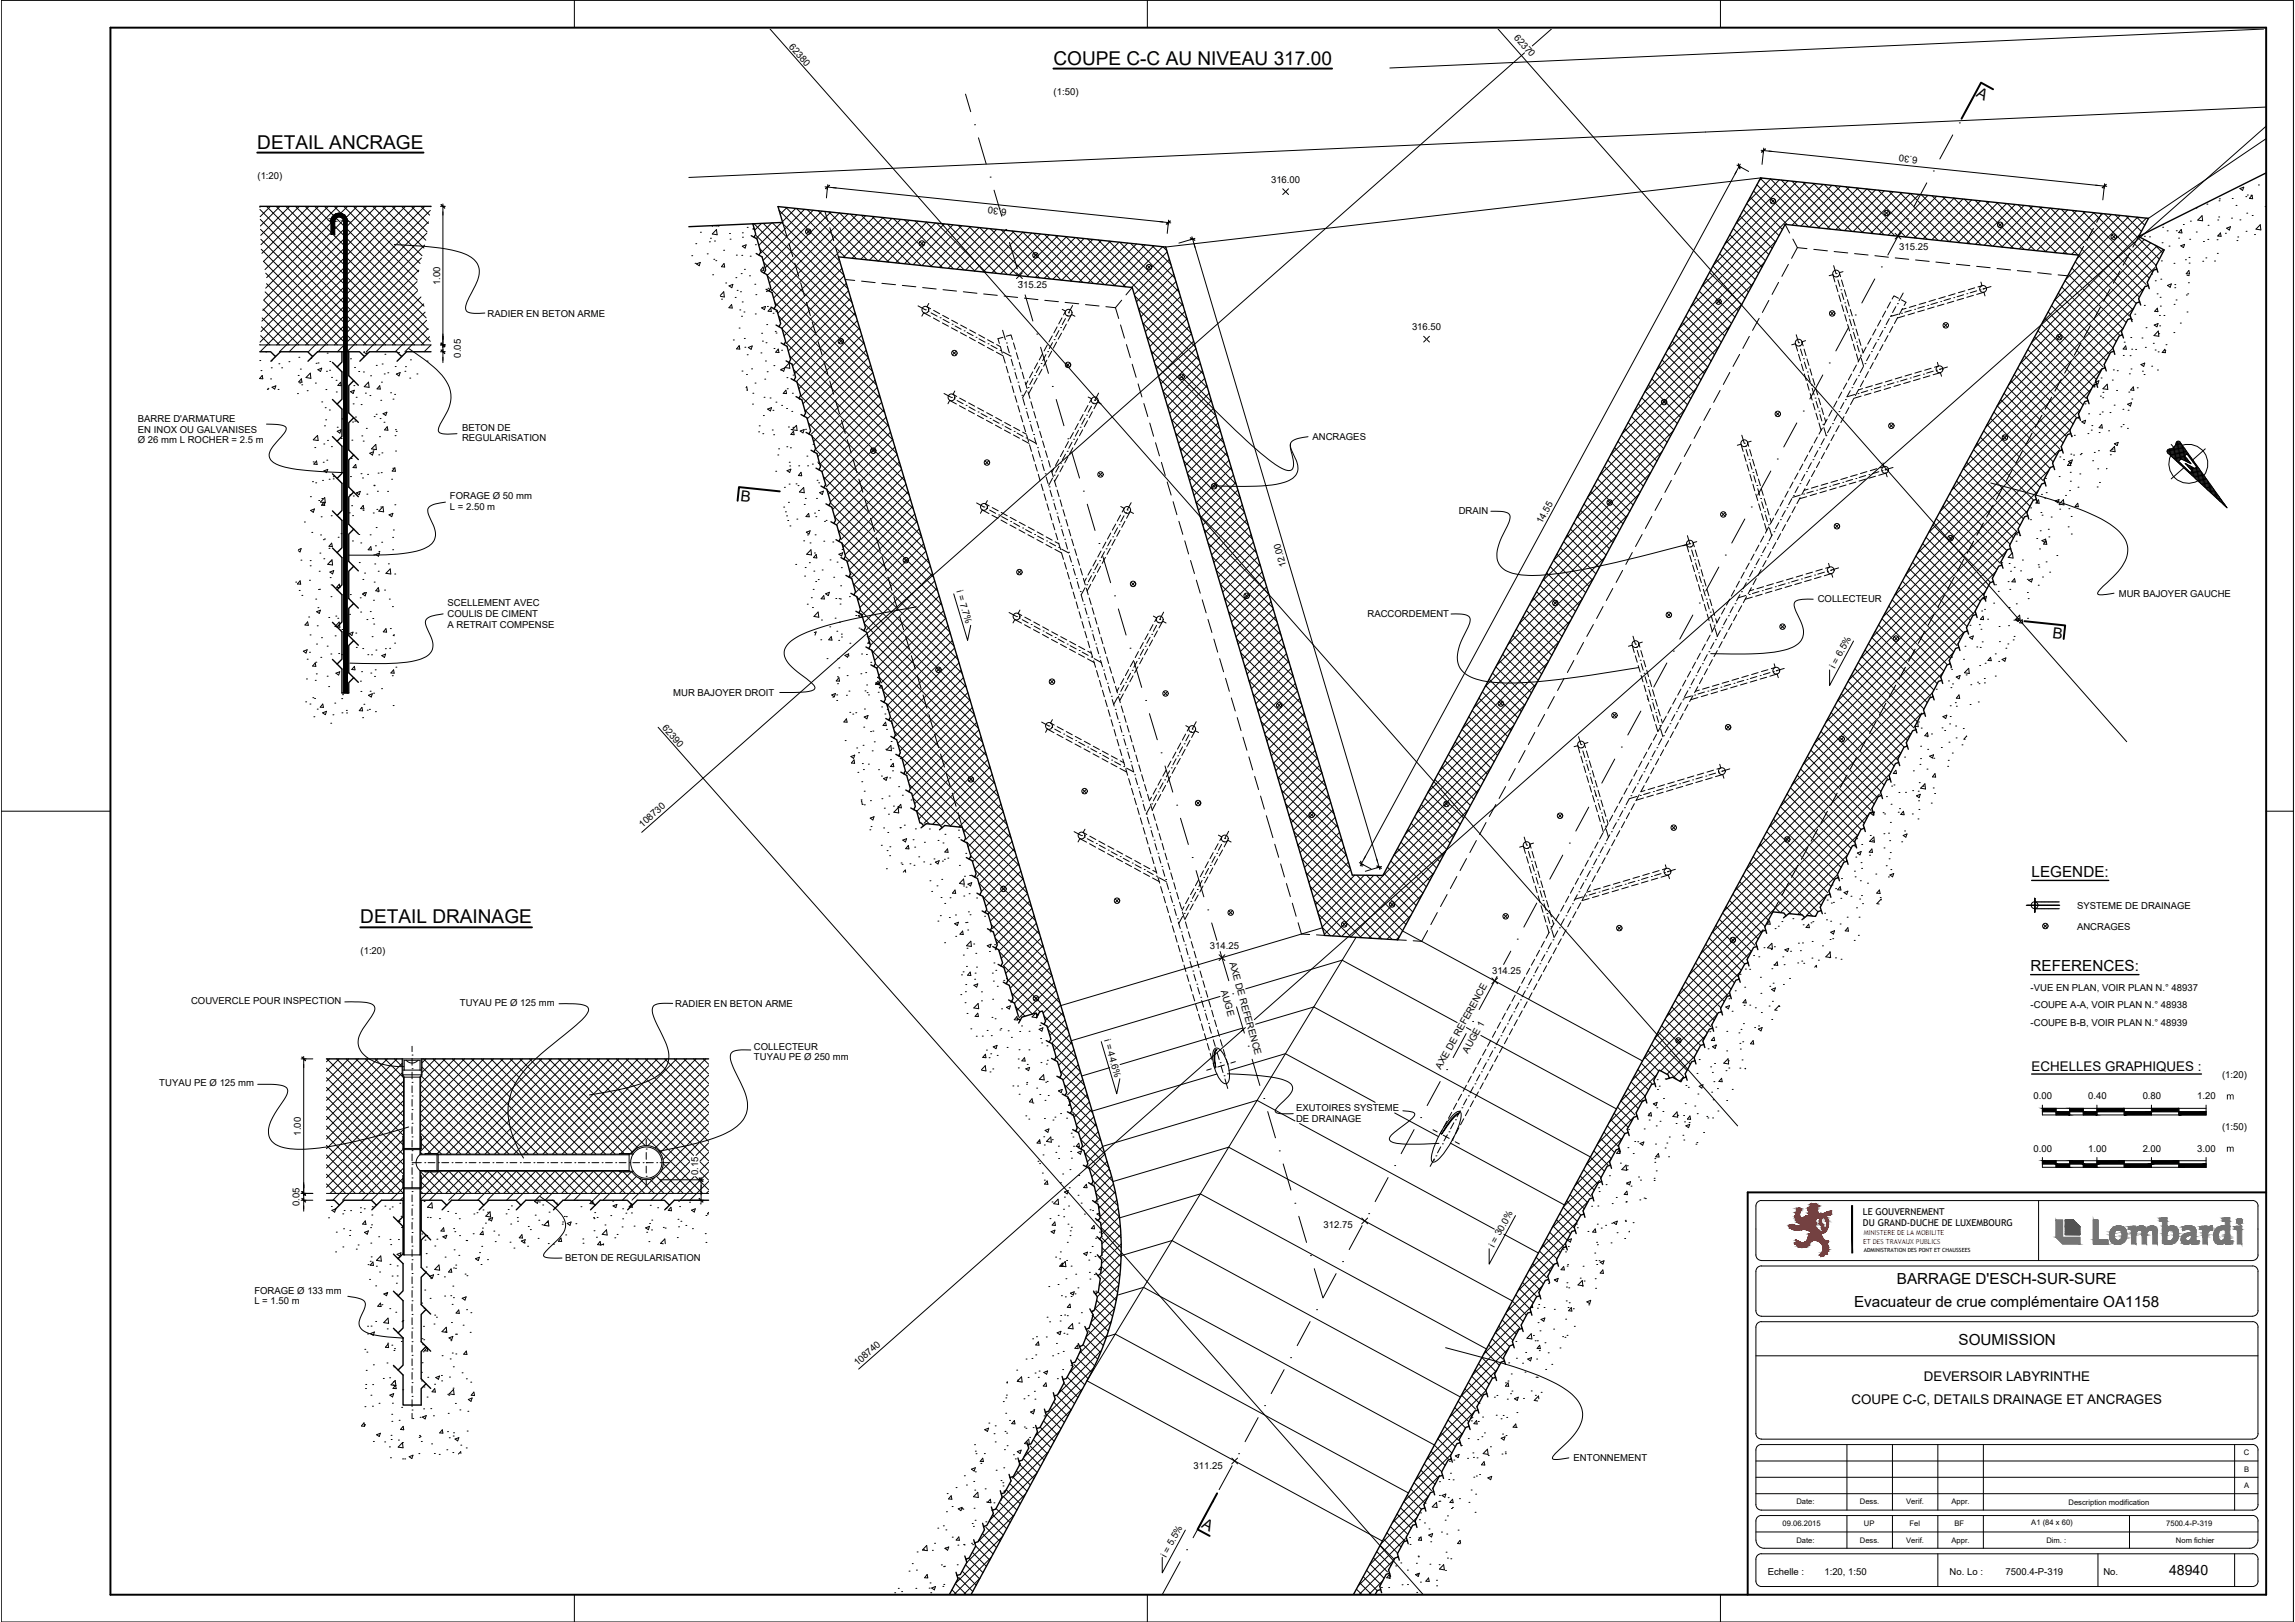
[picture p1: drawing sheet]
<svg xmlns="http://www.w3.org/2000/svg" width="841mm" height="594mm" viewBox="0 0 841 594" stroke-linecap="round" stroke-linejoin="round" font-family="sans-serif">
<defs><g id="words">
<g font-size="7">
<text x="386" y="23.6">COUPE C-C AU NIVEAU 317.00</text>
<text x="94.3" y="54.4">DETAIL ANCRAGE</text>
<text x="132" y="338.2">DETAIL DRAINAGE</text>
</g>
<g font-size="5.6">
<text x="724" y="35.3" transform="rotate(28 724 35.3)">A</text>
<text x="271.3" y="183.4" transform="rotate(6 271.3 183.4)">B</text>
<text x="752.1" y="233.6" transform="rotate(7 752.1 233.6)">B</text>
<text x="744.5" y="321.3">LEGENDE:</text>
<text x="744.1" y="355.8">REFERENCES:</text>
<text x="695.1" y="470.4">BARRAGE D'ESCH-SUR-SURE</text>
<text x="679.4" y="478.8">Evacuateur de crue complémentaire OA1158</text>
<text x="717.7" y="492.6">SOUMISSION</text>
<text x="440.1" y="559.2" transform="rotate(28 440.1 559.2)">A</text>
</g>
<text font-size="5.2" x="794.9" y="576.8">48940</text>
<g font-size="4.9">
<text x="744.5" y="392.4">ECHELLES GRAPHIQUES :</text>
<text x="705" y="505.9">DEVERSOIR LABYRINTHE</text>
<text x="678.5" y="514.1">COUPE C-C, DETAILS DRAINAGE ET ANCRAGES</text>
</g>
<g font-size="3.9">
<text x="815.8" y="402.7">m</text>
<text x="815.8" y="421.8">m</text>
</g>
<g font-size="3.5">
<text x="289" y="17.1" transform="rotate(49 289 17.1)">62380</text>
<text x="554.7" y="13.8" transform="rotate(49 554.7 13.8)">62370</text>
<text x="386.1" y="34.9">(1:50)</text>
<text x="702.8" y="57.5" transform="rotate(-174 702.8 57.5)">6.30</text>
<text x="94.4" y="65.6">(1:20)</text>
<text x="465.8" y="66.9">316.00</text>
<text x="368.9" y="76.4" transform="rotate(-174 368.9 76.4)">6.30</text>
<text x="696" y="91.6">315.25</text>
<text x="161.2" y="104.5" transform="rotate(-90 161.2 104.5)">1.00</text>
<text x="373" y="105.5">315.25</text>
<text x="178.7" y="115.9">RADIER EN BETON ARME</text>
<text x="517.4" y="120.9">316.50</text>
<text x="168.9" y="131" transform="rotate(-90 168.9 131)">0.05</text>
<text x="50.5" y="154.5">BARRE D'ARMATURE</text>
<text x="50.5" y="158.5">EN INOX OU GALVANISES</text>
<text x="169.3" y="157.8">BETON DE</text>
<text x="169.3" y="161.7">REGULARISATION</text>
<text x="481" y="161.1">ANCRAGES</text>
<text x="50.5" y="162.4">Ø 26 mm L ROCHER = 2.5 m</text>
<text x="164.9" y="182.9">FORAGE Ø 50 mm</text>
<text x="164.9" y="186.8">L = 2.50 m</text>
<text x="534.5" y="188.4">DRAIN</text>
<text x="565.1" y="192.1" transform="rotate(-61 565.1 192.1)">14.55</text>
<text x="471.5" y="207.2" transform="rotate(-107 471.5 207.2)">12.00</text>
<text x="350.5" y="216.5" transform="rotate(75 350.5 216.5)">i = 7.7%</text>
<text x="666.1" y="220.6">COLLECTEUR</text>
<text x="776.4" y="218.5">MUR BAJOYER GAUCHE</text>
<text x="164" y="222.1">SCELLEMENT AVEC</text>
<text x="164" y="226">COULIS DE CIMENT</text>
<text x="501.1" y="226">RACCORDEMENT</text>
<text x="164" y="229.9">A RETRAIT COMPENSE</text>
<text x="672.4" y="245" transform="rotate(-61 672.4 245)">i = 6.5%</text>
<text x="246.7" y="254.9">MUR BAJOYER DROIT</text>
<text x="242.5" y="266.7" transform="rotate(49 242.5 266.7)">62390</text>
<text x="235.4" y="303.2" transform="rotate(-42 235.4 303.2)">108730</text>
<text x="761.2" y="332.8">SYSTEME DE DRAINAGE</text>
<text x="761.2" y="340.5">ANCRAGES</text>
<text x="443.4" y="347.6">314.25</text>
<text x="132.1" y="349.4">(1:20)</text>
<text x="450.5" y="352.6" transform="rotate(74 450.5 352.6)">AXE DE REFERENCE</text>
<text x="546.8" y="356.6">314.25</text>
<text x="447.4" y="362.9" transform="rotate(74 447.4 362.9)">AUGE</text>
<text x="744.1" y="363.1">-VUE EN PLAN, VOIR PLAN N.° 48937</text>
<text x="70" y="367.6">COUVERCLE POUR INSPECTION</text>
<text x="168.5" y="368.6">TUYAU PE Ø 125 mm</text>
<text x="247.5" y="368.8">RADIER EN BETON ARME</text>
<text x="744.1" y="369.4">-COUPE A-A, VOIR PLAN N.° 48938</text>
<text x="744.1" y="375.6">-COUPE B-B, VOIR PLAN N.° 48939</text>
<text x="404.6" y="380.9" transform="rotate(74 404.6 380.9)">i = 44.6%</text>
<text x="276.3" y="384.5">COLLECTEUR</text>
<text x="276.3" y="388.4">TUYAU PE Ø 250 mm</text>
<text x="537.9" y="386" transform="rotate(-61 537.9 386)">AUGE 1</text>
<text x="528" y="391.9" transform="rotate(-61 528 391.9)">AXE DE REFERENCE</text>
<text x="814.3" y="394.8">(1:20)</text>
<text x="58.4" y="397.8">TUYAU PE Ø 125 mm</text>
<text x="474.9" y="406.9">EXUTOIRES SYSTEME</text>
<text x="745.2" y="402.6">0.00</text>
<text x="765.2" y="402.6">0.40</text>
<text x="785.2" y="402.6">0.80</text>
<text x="805.2" y="402.6">1.20</text>
<text x="474.9" y="410.8">DE DRAINAGE</text>
<text x="814.3" y="413.9">(1:50)</text>
<text x="110.2" y="416" transform="rotate(-90 110.2 416)">1.00</text>
<text x="745.2" y="421.8">0.00</text>
<text x="765.2" y="421.8">1.00</text>
<text x="785.2" y="421.8">2.00</text>
<text x="805.2" y="421.8">3.00</text>
<text x="255.9" y="430.5" transform="rotate(-90 255.9 430.5)">0.15</text>
<text x="109.7" y="441.8" transform="rotate(-90 109.7 441.8)">0.05</text>
<text x="485.1" y="449.9">312.75</text>
<text x="207.1" y="461.8">BETON DE REGULARISATION</text>
<text x="547.5" y="457" transform="rotate(-61 547.5 457)">i = 30.0%</text>
<text x="93.2" y="473.8">FORAGE Ø 133 mm</text>
<text x="93.2" y="477.7">L = 1.50 m</text>
<text x="314.2" y="500.5" transform="rotate(-41 314.2 500.5)">108740</text>
<text x="437.4" y="537.9">311.25</text>
<text x="576.7" y="535.2">ENTONNEMENT</text>
<text x="427.4" y="570.5" transform="rotate(-61 427.4 570.5)">i = 5.5%</text>
<text x="647.8" y="576.8">Echelle :</text>
<text x="668.6" y="576.8">1:20, 1:50</text>
<text x="714.5" y="576.8">No. Lo :</text>
<text x="734.9" y="576.8">7500.4-P-319</text>
<text x="770.8" y="576.8">No.</text>
</g>
<g font-size="3.4">
<text x="682.7" y="444.9">LE GOUVERNEMENT</text>
<text x="682.7" y="449">DU GRAND-DUCHE DE LUXEMBOURG</text>
</g>
<g font-size="2.8">
<text x="822.3" y="533.1">C</text>
<text x="822.4" y="539.1">B</text>
<text x="822.4" y="545.1">A</text>
<text x="658.3" y="551">Date:</text>
<text x="681.6" y="551">Dess.</text>
<text x="698.5" y="551">Verif.</text>
<text x="715.1" y="551">Appr.</text>
<text x="758" y="551.1">Description modification</text>
<text x="653.2" y="558.9">09.06.2015</text>
<text x="683" y="558.9">UP</text>
<text x="699.8" y="558.9">Fel</text>
<text x="716.2" y="558.9">BF</text>
<text x="744.4" y="558.7">A1 (84 x 60)</text>
<text x="793.8" y="558.9">7500.4-P-319</text>
<text x="658.3" y="565">Date:</text>
<text x="681.6" y="565">Dess.</text>
<text x="698.5" y="565">Verif.</text>
<text x="715.1" y="565">Appr.</text>
<text x="749.9" y="565">Dim. :</text>
<text x="797.4" y="565">Nom fichier</text>
</g>
<g font-size="2.5" fill="#f00">
<text x="682.8" y="455.6">ET DES TRAVAUX PUBLICS</text>
<text x="683" y="452.4">MINISTERE DE LA MOBILITE</text>
</g>
<text font-size="2.1" x="683" y="458.5">ADMINISTRATION DES PONT ET CHAUSSEES</text>
</g></defs>
<!-- layer: LIN010CO -->
<g fill="none" stroke="#000" stroke-width=".51">
<path d="M830.4 63.3l-46.7 23.3 9.4 4.9-3.1 5.8 .4 1.3-1.2 .3-2.3 4.4 .4 1.3-1.3 .4-2.3 4.4 .4 1.2-1.2 .4-2.3 4.4 .4 1.2-1.3 .4-2.3 4.4 .4 1.3-1.2 .3-2.3 4.5 .4 1.2-1.3 .3-2.3 4.5 .4 1.2-1.2 .4-2.3 4.4 .3 1.2-1.2 .4-2.3 4.5 .4 1.1-1.2 .4-2.3 4.5 .3 1.2-1.2 .4-2.3 4.4 .4 1.2-1.2 .4-2.3 4.4 .3 1.2-1.2 .4-2.3 4.4 .4 1.2-1.2 .4-2.4 4.5 .4 1.2-1.2 .4-2.3 4.4 .4 1.2-1.2 .4-2.4 4.4 .4 1.2-1.2 .4-2.3 4.4 .3 1.3-1.1 .3-2.4 4.4 .4 1.3-1.2 .4-2.3 4.4 .3 1.2-1.1 .4-2.4 4.4 .4 1.2-1.2 .4-2.4 4.4 .4 1.2-1.2 .4-2.3 4.5 .4 1.2-1.2 .3-2.4 4.5 .4 1.2-1.2 .4-2.3 4.4 .4 1.2-1.2 .4-2.4 4.4 .4 1.2-1.2 .4-2.3 4.5 .4 1.2-1.2 .4-2.4 4.4 .4 1.2-1.2 .4-1.2 2.2-1.1 2.2 .4 1.2-1.3 .4-2.3 4.4 .4 1.3-1.2 .3-2.3 4.4 .4 1.3-1.3 .4-2.2 4.4 .3 1.2-1.2 .4-2.3 4.4 .4 1.2-1.3 .4-2.3 4.4 .4 1.3-1.2 .3-2.3 4.4 .4 1.3-1.3 .3-2.3 4.5 .4 1.2-1.2 .4-2.3 4.4 .3 1.2-1.2 .4-2.3 4.4 .4 1.2-1.2 .4-1.2 2.2-1.1 2.3 .3 1.2-1.2 .3-2.3 4.5 .4 1.2-1.2 .4-2.4 4.4 .4 1.2-1.2 .4-.9 1.7-3-.3-1 .8-.8-1-5-.5-1 .8-.8-1-4-.4-3 5.5 .4 1.2-1.2 .4-2.4 4.4 .3 1.2-1.2 .3-2.4 4.4 .4 1.3-1.2 .3-2.4 4.4 .4 1.2-1.3 .4-2.3 4.4 .3 1.2-1.2 .4-2.4 4.4 .4 1.2-1.2 .3-2.4 4.4 .3 1.3-1.2 .4-2.4 4.3 .4 1.2-1.2 .4-2.4 4.4 .4 1.2-1.3 .4-2.3 4.4 .3 1.2-1.2 .4-.7 1.3-3.1-1.6-1.2 .3-.4-1.2-3.2-1.8-2.1 3.8 .4 1.2-1.2 .3-2.4 4.4 .4 1.3-1.3 .3-2.3 4.4 .3 1.2-1.2 .4-2.4 4.4 .4 1.2-1.2 .4-2.4 4.4 .3 1.2-1.2 .3-2.4 4.4 .4 1.3-1.2 .3-2.4 4.4 .4 1.2-1.2 .4-2.4 4.4 .3 1.2-1.2 .4-2.4 4.4 .4 1.2-1.2 .4-2.4 4.4 .4 1.2-1.3 .3-2.3 4.4 .3 1.3-1.2 .3-2.4 4.4 .4 1.2-1.2 .4-2.4 4.4 .3 1.2-1.2 .4-2.4 4.4 .4 1.2-1.2 .4-2.4 4.4 .3 1.2-1.2 .3-2.4 4.4 .4 1.3-1.2 .3-2.4 4.4 .4 1.2-1.3 .4-2.3 4.4 .3 1.2-1.2 .4-2.4 4.4 .4 1.2-1.2 .3-2.4 4.4 .4 1.3-1.3 .4-2.4 4.3 .4 1.2-1.2 .4-2.4 4.4 .4 1.2-1.2 .4-2.4 4.4 .3 1.2-1.2 .4-2.4 4.4 .4 1.2-1.2 .4-2.4 4.3 .4 1.3-1.3 .3-2.3 4.4 .3 1.2-1.2 .4-2.4 4.4 .4 1.2-1.2 .4-2.4 4.4 .3 1.2-1.2 .3-2.4 4.4 .4 1.3-1.2 .4-2.4 4.4 .3 1.1-1.2 .4-2.4 4.4 .4 1.3-1.2 .3-2.4 4.4 .4 1.2-1.3 .4-.8 1.4M252.4 83l34.4-1.5-1.7-5.8 142.1 14.8 68.4 230 11.2 .1 138.4-255.4 142.1 14.8-3.6 6.6M275.3 86.3l1 .6M275.9 82l1 3.8-.6 1.1 1.1 .6 1.4 4.8-.7 1.1 1.2 .7 1.3 4.8-.6 1.1 1.1 .6 1.3 4.8-.6 1.2 1.1 .6 1.4 4.8-.7 1.1 1.1 .6 1.4 4.8-.6 1.1 1.1 .7 1.3 4.8-.6 1.1 1.1 .6 1.3 4.8-.6 1.2 1.1 .6 1.3 4.8-.5 1.1 1.1 .6 1.3 4.9-.6 1.1 1.1 .6 1.3 4.8-.6 1.1 1.1 .6 1.4 4.8-.7 1.1 1.1 .7 1.4 4.8-.7 1.1 1.2 .6 1.3 4.9-.6 1.1 1.1 .6 1.4 4.8-.7 1.1 1.1 .6 1.4 4.8-.7 1.1 1.1 .7 1.4 4.8-.6 1.1 1.1 .6 1.3 4.9-.6 1.1 1.1 .6 1.3 4.8-.6 1.1 1.1 .6 1.4 4.8-.6 1.1 1.1 .7 1.3 4.8-.6 1.1 1.1 .6 1.3 4.8-.6 1.2 1.1 .6 1.4 4.8-.7 1.1 1.1 .6 1.4 4.8-.7 1.1 1.2 .7 1.3 4.8-.6 1.1 1.1 .6 1.3 4.8-.6 1.2 1.1 .6 1.4 4.8-.7 1.1 1.2 .6 1.3 4.9-.6 1.1 1.1 .6 1.3 4.8-.6 1.1 1.1 .6 1.3 4.8-.6 1.1 1.2 .7 1.3 4.8-.6 1.1 1.1 .6 1.3 4.9-.6 1.1 1.1 .6 1.3 4.8-.6 1.1 1.1 .6 1.2 4.3 .6 .1 .8 .9 1-.7 4.9 .5 .8 1 1-.8 6.4 .6 1.3 4-.7 1.2 1.2 .6 1.4 4.7-.6 1.2 1.1 .6 1.4 4.8-.6 1.1 1.1 .6 1.5 4.8-.7 1.1 1.2 .6 1.4 4.8-.6 1.1 1.1 .6 1.4 4.8-.6 1.2 1.1 .5 1.5 4.8-.6 1.2 1.1 .6 1.4 4.8-.6 1.1 1.1 .6 1.5 4.8-.7 1.1 1.2 .6 1.4 4.8-.6 1.1 1.1 .6 1.4 4.8M277.1 92.9l1 .5M278.9 99.4l1.1 .6M790.4 98.6l.4 1.1M280.8 106l1 .6M282.6 112.5l1 .6M284.4 119.1l1.1 .5M781 116.6l.3 1.2M784.1 110.6l.4 1.1"/>
<path d="M787.3 104.6l.3 1.1M286.3 125.6l1 .6M288.1 132.2l1 .6M289.9 138.7l1.1 .6M771.5 134.7l.4 1.2M774.7 128.7l.3 1.1M777.8 122.7l.4 1.1M291.7 145.3l1.1 .6M293.5 151.8l1.1 .6M295.4 158.4l1 .5M758.9 158.8l.3 1.1M762 152.8l.4 1.1"/>
<path d="M765.2 146.7l.4 1.2M768.3 140.7l.4 1.2M297.2 164.9l1 .6M299 171.5l1.1 .6M300.9 178l1 .6M749.4 176.9l.4 1.1M752.6 170.8l.3 1.2M755.7 164.8l.4 1.2M302.7 184.5l1 .6M304.5 191.1l1.1 .6M306.4 197.7l1 .6M739.9 195l.4 1.1"/>
<path d="M743.1 188.9l.4 1.2M746.3 182.9l.3 1.1M308.2 204.2l1 .6M310 210.7l1.1 .6M311.8 217.3l1.1 .6M727.3 219l.4 1.2M730.5 213l.3 1.2M733.6 207l.4 1.1M736.8 201l.4 1.1M313.6 223.9l1.1 .6M315.5 230.4l1 .6M317.3 237l1 .5"/>
<path d="M717.9 237.1l.3 1.2M721 231.1l.4 1.2M724.2 225.1l.3 1.1M319.2 243.5l1 .6M321 250.1l1 .6M322.8 256.6l1 .6M708.4 255.2l.4 1.1M711.6 249.2l.3 1.1M714.7 243.1l.4 1.2M324.6 263.2l1.1 .6M326.5 269.7l1 .6M328.3 276.3l1 .5"/>
<path d="M695.8 279.3l.4 1.1M699 273.3l.3 1.1M702.1 267.3l.4 1.1M705.3 261.2l.3 1.2M330.1 282.8l1.1 .6M331.9 289.4l1.1 .6M333.8 295.9l1 .6M686.4 297.4l.3 1.1M689.5 291.4l.4 1.1M692.7 285.3l.3 1.2M338.5 302.4l-1 .8M345.2 303.2l-.9 .7"/>
<path d="M352.2 307.6l1 .6M354.1 314.1l1.1 .6M676.9 315.4l.3 1.2M680 309.4l.4 1.2M683.2 303.4l.4 1.2M356.1 320.6l1 .6M358 327.1l1 .6M359.9 333.6l1.1 .6M654.5 335.4l-.9 .8M661.3 336.1l-.9 .8M667.4 333.5l.4 1.2M670.6 327.5l.3 1.1"/>
<path d="M673.7 321.5l.4 1.1M361.9 340.2l1 .6M363.8 346.7l1.1 .6M365.8 353.2l1 .6M367.7 359.7l1 .6M637.4 358.6l.3 1.2M640.6 352.7l.3 1.1M643.8 346.7l.4 1.1M647.1 340.7l.3 1.2M369.6 366.2l1.1 .6M372.8 373.1l1.1 .5 .6-1.1 4.8-1.4 1.1 .6 .6-1.1 1-.3 1.2 3.8-.6 1.1 1.1 .6 1.4 4.8-.6 1.1 1.1 .6 1.4 4.8-.6 1.1 1.1 .6 1.5 4.8-.6 1.1 1.1 .7 1.4 4.7-.6 1.1 1.1 .7 1.5 4.8-.7 1.1 1.2 .6 1.4 4.8-.6 1.1 1.1 .6 1.4 4.8-.6 1.1 1.1 .6 1.5 4.8-.6 1.1 1.1 .7 1.4 4.7M373.9 373.6l-.6 1.1"/>
<path d="M380.4 371.7l-.6 1.1M381.5 374.6l1.1 .6M627.6 376.6l.4 1.1M630.9 370.6l.3 1.1M634.1 364.6l.3 1.2M383.4 381.1l1.1 .6M385.4 387.7l1 .5M387.3 394.2l1.1 .5M606.4 396.9l.4 1.1M611.7 394.9l-1.1 .4M617.9 394.5l.4 1.2M621.2 388.5l.3 1.2"/>
<path d="M624.4 382.5l.4 1.2M389.3 400.7l1 .5M391.2 407.2l1 .6M393.1 413.7l1.1 .6M596.7 414.8l.3 1.1M599.9 408.8l.4 1.2M603.2 402.9l.3 1.1M395.1 420.3l1 .5M397 426.8l1.1 .5M398.9 433.2l1 .6M400.4 439.7l1 .7M400.6 432.7l-.7 1.1 1.1 .7 1.1 4.8-.7 1.1 1 .7 .8 5-.8 1 1 .8 .3 5-.8 .9 .9 .8v5.1"/>
<path d="M406.7 428.8l-99.4-334.7 107.6 11.2 70.5 237.3 26.8 1.6 142-262 107.6 11.2-265.8 490.6M406.7 428.7a100 100 0 0 1-7.9 76.2l-42.9 79.1M583.7 438.7l.4 1.2M587 432.7l.3 1.2M590.2 426.8l.3 1.1M593.4 420.8l.4 1.2M401.4 446.3l1 .8M402 452.9l.9 .9M402.1 459.6l.8 .9M403.9 459.7l-1 .8 .8 .9-.1 2.5-.2 2.5-1 .8 .8 1-.7 5-1.1 .7 .7 1.1-.2 1.3-.8 3.5-1.1 .7 .6 1.1-1.4 4.7-1.1 .6 .5 1.2-.9 2.3-.9 2.3-1.2 .5 .5 1.2-2.1 4.5-1.2 .4 .3 1.2-2.3 4.4-1.2 .4 .3 1.2-2.3 4.4-1.3 .4 .4 1.2-2.4 4.4-1.2 .3 .4 1.3-2.4 4.4-1.2 .3 .3 1.2-2.4 4.4-1.2 .4 .4 1.2-2.4 4.4-1.2 .4 .3 1.2-2.4 4.4-1.2 .4 .4 1.2-1.2 2.2-1.2 2.1-1.2 .4 .3 1.3-2.3 4.4-1.3 .3 .4 1.2-2.4 4.4-1.2 .4 .4 1.2-2.4 4.4-1.2 .4 .3 1.2-2.4 4.4-1.2 .3 .4 1.3-2.4 4.4-1.2 .3 .4 1.2-3.2 5.8M574 456.7l.3 1.1M577.3 450.7l.3 1.1"/>
<path d="M580.5 444.7l.3 1.2M399.4 479.4l.6 1.1M400.7 472.9l.7 1M401.6 466.3l.8 .9M564.3 474.6l.3 1.2M567.5 468.6l.4 1.2M570.8 462.6l.3 1.2M392.4 498.2l.4 1.1M395.1 492.1l.5 1.1M397.6 485.8l.5 1.1M551.3 498.5l.4 1.2M554.6 492.5l.3 1.2"/>
<path d="M557.8 486.6l.4 1.1M561 480.6l.4 1.1M382.7 516.1l.4 1.1M386 510.1l.3 1.2M389.2 504.1l.4 1.2M541.6 516.4l.4 1.2M544.9 510.5l.3 1.1M548.1 504.5l.3 1.1M373 534l.4 1.2M376.3 528l.3 1.2M379.5 522.1l.4 1.1M531.9 534.4l.3 1.1"/>
<path d="M535.1 528.4l.4 1.2M538.4 522.4l.3 1.2M360.1 557.9l.3 1.2M363.3 552l.3 1.1M366.6 546l.3 1.1M369.8 540l.3 1.2M518.9 558.3l.4 1.1M522.2 552.3l.3 1.2M525.4 546.3l.3 1.2M528.7 540.4l.3 1.1M350.4 575.9l.3 1.1M353.6 569.9l.3 1.1"/>
<path d="M356.8 563.9l.4 1.2M509.2 576.3l.4 1.1M512.4 570.2l.4 1.2M515.7 564.3l.3 1.1M506 582.2l.3 1.2"/>
</g>
<g fill="none" stroke="#000" stroke-width=".37">
<path d="M353.8 34.5l1.9 6.4M723 35.7l-2.6 4.9M357.1 45.7h.1M358.6 50.5l2.8 9.5M715.6 49.4l-4.7 8.8M718 45h.1M302.3 77.4l1.1 3.6M362.8 64.9h.1M364.3 69.7l2.8 9.5M706.1 67l-4.8 8.8M708.5 62.6h.1M770.1 78.2l-1.8 3.2"/>
<path d="M286.8 81.5l1.6 5.3M289.1 89.2l1.4 4.8M291.3 96.4l1.4 4.8M304.1 83.4l1.4 4.8M306.2 90.6l1.1 3.5M368.6 84h.1M370 88.8l2.8 9.6M654.2 82.2l1.6 3.2M655.4 96.8l-2.4 4.4M657 87.6l1.7 3.1M658.7 90.7l3.5 .4M658.7 90.7l-2.2 3.9"/>
<path d="M664.7 91.3l5 .6M672 97.3l.8 2.8M672.1 92.1l5 .5M675.4 99.5l-1.4 .4 .5 1.5M679.6 92.9l5 .5M687.1 93.7l4.9 .5M689.4 97.8h.1M694.5 94.5l5 .5M696.6 84.6l-4.8 8.8M699 80.2h.1M702 95.2l5 .5M709.4 96l5 .5"/>
<path d="M716.9 96.8l5 .5M724.4 97.6l4.9 .5M731.8 98.4l5 .5M739.3 99.1l5 .5M746.7 99.9l5 .5M763.6 90.2l-1.8 3.2M767.2 83.6l-2.4 4.4M776.9 99.3l-2.4 4.4M780.4 92.7l-2.4 4.4M783.7 86.6l-2.1 3.9M293.4 103.6l1.4 4.8M295.5 110.8l1.5 4.8"/>
<path d="M297.6 118l1.5 4.7M309.7 102.4l3.5 .3M315.7 103l5 .5M323.2 103.8l5 .5M330.7 104.5l4.9 .5M336.4 112l2.6 1.4M337.8 115.8l.7-1.2 2.5 1.3M338.1 105.3l5 .5M339.1 113.5h.1M340.1 114h.1M340.4 111.1l-.7 1.3 1.3 .7M341.2 114.6l2.2 1.2"/>
<path d="M342.1 116.5l2.2 1.2M342.1 113.7l2.2 1.2M344.5 116.4h.1M345.4 118.3l2.2 1.2M345.4 115.5l2.2 1.2M345.6 106.1l4.9 .5M345.6 117l2.2 1.2M348.7 117.3l2.2 1.2M348.9 118.8h.1M350 119.4l2.2 1.2M352 119.1l2.2 1.1M353 106.9l5 .5"/>
<path d="M360.5 107.7l5 .5M368 108.4l4.9 .5M374.2 103.2h.1M375.4 109.2l5 .5M375.7 108l2.8 9.6M382.9 110l5 .5M387.4 119.7l-1.2 2.2M388.7 120h.1M389.2 116.4l-1.2 2.2M389.3 113.3l1.2 .7-.7 1.3M390.3 110.8l5 .5M390.4 116.7l-1.1 2.2"/>
<path d="M390.8 118.7l-1.2 2.2M391 115.6h.1M391.6 114.6h.1M393.1 111.9l-1.5 2.6M393.9 115.8l-1.2-.6-1.3 2.4M397.8 111.6l5 .5M405.3 112.3l3.5 .4M408.8 112.7l1.2 3.9M410.6 119l1.5 4.8M411.1 110l-2.3 2.7M414.9 105.3l-2.3 2.7M644.7 116.6l-2.5 4.4"/>
<path d="M648.2 110l-2.4 4.4M651.8 103.4l-2.4 4.4M670.3 101l1.4-.4 .7 2.7M672.8 104.5l.7 2.4M672.8 100.2h.1M673.2 101.3h.1M673.5 102.5l.7 2.4M673.9 108l.7 2.5M674.6 106.1h.1M674.8 102.5l.8 2.5M674.9 111.6l.7 2.5M675 107.3l.7 2.4"/>
<path d="M675.9 106.1l.7 2.5M676 110.9h.1M676 115.2l.7 2.5M676.4 112.1l.7 2.4M677 109.7l.7 2.4M677.1 118.8l.7 2.4M677.5 115.7h.1M677.5 119.8l-4.7 8.7M677.8 116.9l.7 2.4M678.1 113.3l.7 2.4M679.1 116.9l.7 2.4M679.9 115.4h.1"/>
<path d="M687 102.2l-4.7 8.8M689.2 117.2l-1.2 2.2M690.6 120h.1M691 113.9l-1.2 2.2M692.4 116.7l-1.2 2.2M692.8 110.6l-1.2 2.2M693 115.6h.1M693.6 119.6l-1.2 2.2M694.7 112.3l-1.2 2.2M695.3 111.2h.1M695.4 116.3l-1.2 2.2M695.6 115.1l-2.8 .8"/>
<path d="M695.7 109.2l-1.6-.9-.7 1.2M696.8 114.7h.1M696.8 109.8l1.7 .9-.7 1.2M697.2 113l-1.2 2.2M697.4 107.3l-1.5 2.8M698 115.7l-2.7 .8M698.5 112.9l-1.5 .4M700.4 113.6l-2.4 .8M701.6 114.6l-2.4 .7M701.6 113.3h.1M702.1 111.9l-2.4 .7M705.2 112.2l-2.4 .7"/>
<path d="M705.2 113.6l-2.4 .6M705.7 110.8l-2.4 .7M706.4 111.9h.1M708.8 112.5l-2.4 .7M709.3 109.7l-2.4 .7M710 110.8l-2.4 .7M711.2 110.5h.1M712.4 111.4l-2.4 .7M712.9 108.6l-2.4 .8M714.8 109.4l-2.4 .7M716 109h.1M716 110.3l-2.4 .8"/>
<path d="M716.4 107.6l-2.3 .7M719.6 108l-2.4 .7M719.6 109.3l-2.4 .7M720 106.5l-2.3 .7M720.8 107.6h.1M723.2 108.2l-2.4 .7M723.6 105.4l-2.3 .7M724.4 106.5l-2.4 .7M724.4 107.8l2.6-.8 .4 1.4M725.6 106.2h.1M725.9 103.3l.4 1.4-1.5 .4M726.7 105.8h.1"/>
<path d="M729.6 105l-2.8 .8M754.2 100.7l3.5 .3M766.1 119.1l-2.4 4.4M769.7 112.5l-2.4 4.4M773.3 105.9l-2.4 4.4M299.8 125.2l1.4 4.7M301.9 132.3l1.5 4.8M304.1 139.5l1.4 4.8M348.7 120.1l2.2 1.2M352 121.8l2.2 1.2M353.3 121.2h.1M354.4 121.8l2.2 1.2"/>
<path d="M355.3 123.6l2.1 1.2M355.3 120.8l2.2 1.2M357.7 123.5h.1M358.5 125.4l2.2 1.2M358.6 122.6l2.2 1.2M358.8 124.1l2.2 1.2M361.8 127.2l2.2 1.2M361.9 124.4l2.2 1.2M362.1 125.9h.1M363.2 126.5l2.2 1.2M365.1 129l2.5 1.3M365.2 126.2l1.4 .7"/>
<path d="M366.5 128.3h.1M366.6 127l.7 2.4M367.4 121l1 3.4M367.5 123.5l-1.8 .6 .5 1.7M367.6 128.9l2.6 1.4M367.7 130.6l.7 2.4M368.7 123.2l1.8-.5 .5 1.6M368.7 134.2l.7 2.4M368.8 125.6h.1M369.1 126.8l.8 2.4M369.8 137.8l.7 2.4M370.2 130.4h.1"/>
<path d="M370.6 131.6l.7 2.4M371.4 125.6l.7 2.3M371.6 135.2h.1M372 136.4l.7 2.4M372.4 129.2l.8 2.3M373 140h.1M373.5 132.7l.7 2.4M374.6 136.3l.7 2.4M375.7 139.9l.7 2.4M376.7 139.5l-.8 1.4M378.5 136.2l-1.2 2.2M378.5 138.7l-1.1 2.2"/>
<path d="M379.1 137.6h.1M379.9 122.4h.1M380.1 138.5l-1.3 2.2M380.2 132.9l-1.1 2.2M380.9 134.3l-1.2 2.2M381.3 127.2l2.9 9.6M381.5 133.2h.1M381.8 135.2l-1.1 2.2M382 129.6l-1.2 2.2M383.3 129.9l-1.2 2.2M383.6 131.9l-1.2 2.2M383.8 126.3l-1.2 2.2"/>
<path d="M383.9 128.8h.1M385.4 128.6l-1.2 2.2M385.6 123l-1.2 2.2M385.7 125.5l-1.2 2.2M386.3 124.4h.1M387.2 125.3l-1.2 2.2M388.1 121.1l-1.2 2.2M389 122l-1.2 2.2M412.8 126.2l1.4 4.8M414.9 133.4l1.4 4.8M633.9 136.4l-2.4 4.4M637.5 129.8l-2.4 4.4"/>
<path d="M641.1 123.2l-2.4 4.4M656.6 126.3l1.3-.4 .8 2.7M658.2 122.6l.9 2.8M659.1 129.8l.7 2.4M659.1 125.5h.1M659.5 126.6h.1M659.8 127.9l.7 2.3M660.1 133.4l.8 2.4M660.9 131.4h.1M661.1 127.9l.7 2.4M661.2 137l.7 2.4M661.2 132.6l.8 2.4"/>
<path d="M661.7 124.8l-1.4 .4 .5 1.5M662.2 131.5l.7 2.3M662.3 136.2h.1M662.6 137.4l.8 2.4M663.3 135.1l.7 2.3M664.3 138.7l.8 2.3M668 137.3l-4.8 8.8M670.3 132.9h.1M678.1 122.4l.8 2.4M678.5 137l-1.2 2.2M678.9 120.5h.1M679.2 126l.7 2.4"/>
<path d="M679.2 121.7l.8 2.4M680.2 120.5l.7 2.4M680.3 125.3h.1M680.3 129.6l.8 2.7M680.3 133.7l-1.2 2.2M680.5 138.7l-1.3 2.2M680.6 126.5l.8 2.4M681.1 137.6h.1M681.2 124.1l.7 2.4M681.7 130.1h.1M682.1 131.3l.8 2.8M682.1 130.4l-1.2 2.2"/>
<path d="M682.3 127.7l.5 1.5M682.8 134.3l-1.1 2.2M682.9 139.4l-1.2 2.2M683.4 133.2h.1M683.9 127.1l-1.2 2.2M684.7 136.1l-1.2 2.2M685.2 129.9l-1.2 2.2M685.7 123.8l-1.3 2.2M685.8 128.8h.1M686.5 132.8l-1.2 2.2M687.5 120.5l-1.2 2.2M687.6 125.5l-1.2 2.2"/>
<path d="M688.2 124.4h.1M688.3 129.5l-1.2 2.2M690 121.1l-1.2 2.2M690 126.2l-1.2 2.2M691.9 122.9l-1.2 2.2M693.3 139.2l-2.4 .7M695.2 139.9h.1M696.9 138.1l-2.4 .7M698.8 138.8l-2.3 .7M700 138.4h.1M700 139.8l-2.4 .7M700.5 137l-2.4 .7"/>
<path d="M703.6 137.4l-2.3 .7M703.6 138.7l-2.4 .7M704.1 135.9l-2.4 .8M704.8 137h.1M707.2 137.6l-2.4 .8M707.7 134.9l-2.4 .7M708.4 137.3l2.7-.8 .4 1.3M708.4 135.9l-2.4 .8M709.6 135.6h.1M710 132.7l.4 1.4-1.5 .4M710.7 135.3h.1M713.7 134.4l-2.9 .9"/>
<path d="M755.4 138.9l-2.4 4.4M759 132.3l-2.4 4.4M762.6 125.7l-2.4 4.4M306.2 146.7l1.4 4.8M308.4 153.9l1.4 4.8M345.9 144.1l2.6 1.4M347.4 147.9l.6-1.2 2.5 1.3M348.7 145.6h.1M349.6 146.1h.1M349.9 143.2l-.7 1.3 1.4 .7M350.7 146.7l2.2 1.2M351.6 148.6l2.2 1.2"/>
<path d="M351.7 145.8l2.2 1.2M354 148.5h.1M354.9 150.4l2.2 1.2M355 147.6l2.2 1.2M355.1 149.1l2.2 1.2M358.2 152.2l2.2 1.1M358.3 149.4l2.2 1.2M358.4 150.9h.1M359.5 151.5l2.2 1.2M361.5 153.9l2.2 1.2M361.6 151.1l2.2 1.2M362.8 153.3h.1"/>
<path d="M363.9 153.9l2.2 1.1M364.8 155.7l2.2 1.2M364.9 152.9l2.2 1.2M367.2 155.6h.1M368.1 157.5l2.2 1.2M368.2 154.7l2.2 1.2M368.3 156.2l2.2 1.2M370.9 141.4l.7 2.4M371.4 159.3l2.2 1.2M371.5 156.5l2.2 1.2M371.6 158h.1M371.9 145l.8 2.3"/>
<path d="M372.7 158.6l2.2 1.2M373 148.6l.7 2.3M373.4 141.2l.7 2.4M374.1 152.2l.7 2.3M374.5 144.8h.1M374.8 158.3l1.3 .7M374.9 146l.6 2.4M375.1 155.8l.7 2.3M375.9 149.6h.1M376.2 143.1l-1.5 2.6M376.2 159.4l.7 2.3M376.3 150.8l.7 2.4"/>
<path d="M376.7 143.5l.7 2.4M376.8 142h.1M377.3 154.4h.1M377.7 155.5l.7 2.5M377.8 147.1l.7 2.4M378.2 141.8l-1.3 2.4M378.8 159.1h.1M378.8 150.7l.8 2.4M379.9 154.3l.8 2.4M381 157.9l.7 2.4M385.6 141.5h.1M387.1 146.3l2.8 9.6"/>
<path d="M393.4 158.4l-1.3 2.2M395.1 155.1l-1.1 2.2M395.2 157.6l-1.2 2.2M395.8 156.5h.1M396.7 157.4l-1.1 2.2M396.9 151.8l-1.2 2.2M397.6 153.2l-1.2 2.2M398.2 152.1h.1M398.5 154.1l-1.2 2.2M398.7 148.5l-1.2 2.2M398.8 145.4l1.2 .7-.7 1.3M400 148.8l-1.2 2.2"/>
<path d="M400.3 150.8l-1.2 2.2M400.6 147.7h.1M401.2 146.7h.1M402.6 144l-1.4 2.6M403.5 147.9l-1.3-.6-1.3 2.4M417.1 140.6l1.4 4.8M419.2 147.8l1.4 4.8M421.3 155l1.4 4.8M623.2 156.2l-2.4 4.4M626.8 149.6l-2.4 4.4M630.3 143l-2.3 4.4M638.3 159.4l.8 2.8"/>
<path d="M658.5 154.9l-4.8 8.8M660.8 150.6h.1M662.3 140.6l.7 2.3M663.4 144.2l.7 2.3M663.7 141h.1M664.1 142.2l.7 2.4M664.4 147.8l.7 2.3M665.1 145.8h.1M665.4 142.3l.7 2.3M665.5 151.4l.7 2.3M665.5 147l.7 2.4M666.5 145.9l.7 2.3"/>
<path d="M666.6 150.6h.1M666.6 154.9l.7 2.7M666.9 151.8l.7 2.4M667.6 149.4l.6 2.4M667.8 156.8l-1.2 2.2M668 155.4h.1M668.4 156.6l.8 2.8M668.6 153l.4 1.5M669.1 159.6h.1M669.6 153.5l-1.2 2.2M670.9 156.3l-1.2 2.2M671.4 150.2l-1.2 2.2"/>
<path d="M671.5 155.2h.1M672.2 159.2l-1.2 2.2M673.1 146.9l-1.1 2.2M673.3 151.9l-1.2 2.2M673.9 150.8h.1M674 155.9l-1.2 2.2M674.9 143.6l-1.2 2.2M675.7 147.5l-1.2 2.2M675.8 152.6l-1.2 2.2M676.3 146.4h.1M676.7 140.3l-1.2 2.2M677.5 149.3l-1.1 2.2"/>
<path d="M678.1 143.1l-1.2 2.2 2.8-.8M678.6 142h.1M679.3 146l-1.2 2.2M680.9 144.2h.1M681.1 142.7l-1.2 2.2M682 145.1l-2.6 .8M682.5 142.3l-1.4 .5M684.4 143.1l-2.3 .7M685.6 144l-2.3 .8M685.7 142.7h.1M686.1 141.3l-2.4 .7M689.2 143l-2.3 .7"/>
<path d="M689.3 141.7l-2.4 .7M689.7 140.2l-2.4 .7M690.5 141.3h.1M692.8 141.9l-2.3 .7M694.1 140.2l-2.5 .7M696.4 140.8l-2.3 .7M744.7 158.6l-2.4 4.4M748.3 152.1l-2.4 4.4M751.8 145.5l-2.3 4.4M310.5 161.1l1.4 4.8M312.6 168.3l1.4 4.8M314.7 175.5l1.5 4.8"/>
<path d="M374.6 161.1l2.5 1.3M376 160.4h.1M377.1 161l2.6 1.4M377.3 162.9l.7 2.4M378.3 166.5l.8 2.4M379.1 160.4l.7 2.3M379.4 170.1l.7 2.4M380.2 164h.1M380.5 173.7l.7 2.4M380.5 165.2l.8 2.3M381.6 177.3l.7 2.4M381.6 168.8h.1"/>
<path d="M382 169.9l.7 2.5M382.1 161.5l.7 2.4M383 173.5h.1M383.1 165.1l.7 2.4M383.4 174.7l.7 2.4M384.2 168.7l.7 2.4M384.5 178.3h.1M384.8 179.5l.7 2.4M385.3 172.3l.7 2.4M385.7 175.1l-1.4 2.7M386.2 171.6l-.7 1.3M386.3 174h.1"/>
<path d="M386.3 175.9l.8 2.4M387.4 179.5l.7 2.4M387.8 173.9l-1.3 2.4M388 168.3l-1.2 2.2M388.1 170.7l-1.2 2.2M388.7 169.6h.1M389.6 170.6l-1.2 2.2M389.8 165l-1.2 2.2M390.4 166.4l-1.1 2.2M391.1 165.3h.1M391.3 160.7h.1M391.4 167.3l-1.2 2.2"/>
<path d="M391.5 161.7l-1.1 2.2M392.7 165.5l2.9 9.6M392.9 162l-1.2 2.2M393.1 164l-1.1 2.2M393.4 160.9h.1M394.9 160.7l-1.2 2.2M397 179.9h.1M423.5 162.2l1.4 4.8M425.6 169.3l1.4 4.8M427.7 176.5l1.5 4.8M612.5 176l-2.4 4.4M616 169.4l-2.3 4.4"/>
<path d="M619.6 162.8l-2.4 4.4M636.7 163.1l1.3-.4 .8 2.7M639.1 166.6l.8 2.4M639.2 162.4h.1M639.5 163.5h.1M639.9 164.6l.7 2.4M640.2 170.2l.7 2.4M640.9 168.2h.1M641.2 164.6l.7 2.5M641.3 173.8l.7 2.4M641.3 169.4l.7 2.4M641.7 161.6l-1.3 .4 .4 1.5"/>
<path d="M642.2 168.2l.8 2.5M642.4 173h.1M642.4 177.3l.6 2.5M642.7 174.2l.7 2.4M643.3 171.8l.7 2.5M643.8 177.8h.1M644.1 179l.8 2.4M644.4 175.4l.7 2.5M645.5 179l.7 2.4M648.9 172.5l-4.8 8.8M651.3 168.1h.1M655.3 179.9l-1.2 2.2"/>
<path d="M657.1 176.6l-1.2 2.2M658.9 173.3l-1.3 2.2M659 178.2l-1.2 2.2M659.6 177.1h.1M660.7 170l-1.2 2.2M661.4 173.8l-1.2 2.2M661.5 179l-1.2 2.2M662 172.7h.1M662.4 166.7l-1.2 2.2M662.6 179.2l-1.5 .4M663.2 175.7l-1.1 2.2M663.8 169.5l-1.2 2.2"/>
<path d="M664.2 163.4l-1.2 2.2M664.4 168.4h.1M664.5 179.9l-2.4 .7M665.1 172.4l-1.3 2.2M665.7 179.5h.1M666 160.1l-1.2 2.2M666.2 165.1l-1.2 2.2M666.2 178.1l-2.4 .7M666.7 164h.1M666.8 169.1l-1.2 2.2M668.5 160.7l-1.2 2.2M668.6 165.8l-1.2 2.2"/>
<path d="M669.3 179.8l-2.4 .7M669.3 178.4l-2.4 .8M669.8 177l-2.4 .7M670.4 162.5l-1.2 2.2M670.5 178.1h.1M672.9 178.7l-2.4 .7M673.4 176l-2.4 .7M674.1 177.1l-2.4 .6M675.3 176.7h.1M676.5 177.6l-2.4 .8M677 174.9l-2.4 .7M678.9 175.6l-2.4 .7"/>
<path d="M680.1 175.3h.1M680.1 176.6l-2.4 .7M680.6 173.8l-2.4 .7M683.7 174.2l-2.4 .7M683.7 175.5l-2.4 .7M684.1 172.7l-2.3 .8M684.9 173.8h.1M687.3 174.4l-2.4 .7M687.7 171.7l-2.3 .7M688.5 174.1l2.6-.8 .5 1.3M688.5 172.8l-2.4 .7M689.7 172.4h.1"/>
<path d="M690 169.6l.4 1.3-1.4 .4M690.8 172.1h.1M693.7 171.2l-2.8 .9M734 178.4l-2.4 4.5M737.5 171.8l-2.3 4.4M741.1 165.2l-2.3 4.4M316.9 182.7l1.4 4.8M319 189.9l1.5 4.8M321.2 197l1.4 4.9M357.9 184.2l2.6 1.4M359.3 188l.7-1.2 2.4 1.3M360.6 185.7h.1"/>
<path d="M361.6 186.2h.1M361.8 183.4l-.7 1.2 1.4 .7M362.7 186.8l2.2 1.2M363.5 188.7l2.2 1.2M363.6 185.9l2.2 1.2M366 188.6h.1M366.8 190.5l2.2 1.2M366.9 187.7l2.2 1.2M367.1 189.2l2.2 1.2M370.1 192.3l2.2 1.2M370.2 189.5l2.2 1.2M370.4 191h.1"/>
<path d="M371.5 191.6l2.2 1.2M373.4 194.1l2.2 1.2M373.5 191.3l2.2 1.2M374.8 193.4h.1M375.8 194l2.2 1.2M376.7 195.8l2.2 1.2M376.8 193.1l2.2 1.1M379.1 195.8h.1M380 197.6l2.2 1.2M380.1 194.8l2.2 1.2M380.2 196.4l2.2 1.1M382.6 180.9l.7 2.4"/>
<path d="M383.3 199.4l2.2 1.2M383.4 196.7l2.2 1.1M383.5 198.1h.1M383.7 184.5l.7 2.4M384.6 198.7l2.2 1.2M384.8 188.1l.6 2.4M385.8 191.7l.7 2.4M385.9 183.1h.1M386.2 184.3l.8 2.4M386.7 198.4l1.3 .8M386.9 195.3l.7 2.4M387.3 187.9h.1"/>
<path d="M387.6 189.1l.8 2.4M387.9 198.9l.8 2.4M388.5 183.1l.7 2.4M388.7 192.7h.1M389.1 193.9l.7 2.4M389.6 186.7l.7 2.4M390.1 197.5h.1M390.5 198.7l.7 2.4M390.6 190.3l.7 2.4M391.7 193.9l.7 2.4M392.7 197.5l.7 2.4M398.4 184.7l2.9 9.6"/>
<path d="M402.7 199.1h.1M405.3 198.6l-1.2 2.2M407 195.3l-1.2 2.2M407.2 197.7l-1.3 2.2M407.8 196.6h.1M408.6 197.5l-1.1 2.2M408.9 192l-1.3 2.2M409.5 193.3l-1.2 2.2M410.1 192.2h.1M410.4 194.2l-1.2 2.2M410.6 188.7l-1.2 2.2M410.7 185.5l1.2 .7-.7 1.4"/>
<path d="M411.9 188.9l-1.2 2.2M412.2 190.9l-1.1 2.2M412.5 187.8h.1M413 186.8h.1M414.5 184.1l-1.4 2.6M415.4 188.1l-1.3-.7-1.3 2.4M429.9 183.7l1.4 4.8M432 190.9l1.5 4.8M434.2 198.1l1.4 4.8M601.8 195.8l-2.4 4.4M605.3 189.2l-2.3 4.4M608.9 182.6l-2.4 4.4"/>
<path d="M616.7 199.9l1.4-.4 .7 2.7M618.4 196.2l.8 2.8M619.3 199.2h.1M621.8 198.4l-1.4 .4 .5 1.5M639.4 190.1l-4.8 8.8M641.8 185.7h.1M643.4 180.9l.7 2.5M644.5 184.5l.7 2.5M644.6 199.7l-1.2 2.2M645.2 182.6h.1M645.5 188.1l.8 2.4M645.6 183.8l.7 2.4"/>
<path d="M646.3 196.4l-1.1 2.2M646.5 182.6l.7 2.4M646.6 187.4h.1M646.6 191.7l.8 2.7M647 188.6l.7 2.4M647.6 186.2l.7 2.4M647.7 199.2h.1M648.1 192.2h.1M648.1 193.1l-1.2 2.2M648.4 193.4l.9 2.8M648.7 189.8l.4 1.5M649.5 195.8l-1.2 2.2"/>
<path d="M649.9 189.8l-1.2 2.2M650.1 194.7h.1M650.7 198.7l-1.1 2.2M651.7 186.5l-1.2 2.2M651.8 191.4l-1.1 2.2M652.4 190.3h.1M652.5 195.5l-1.2 2.2M653.5 183.2l-1.2 2.2M654.3 187l-1.3 2.2M654.3 192.2l-1.2 2.2M654.9 185.9h.1M656.1 188.9l-1.2 2.2"/>
<path d="M656.6 182.6l-1.2 2.2M657.2 181.5h.1M657.9 185.6l-1.2 2.2M659.7 182.3l-1.2 2.2M659.7 181.3l-2.8 .9M661 180.9h.1M662.1 181.9l-2.7 .8M665.7 180.8l-2.4 .7M723.3 198.2l-2.4 4.4M726.8 191.6l-2.3 4.4M730.4 185.1l-2.4 4.3M323.3 204.2l1.4 4.8"/>
<path d="M325.4 211.4l1.5 4.8M327.6 218.6l1.4 4.8M386.6 201.2l2.4 1.3M387.9 200.5h.1M389 202.5l.7 2.4M389 201.1l2.6 1.4M390.1 206.1l.7 2.4M391.2 209.6l.7 2.5M391.6 202.3h.1M391.9 203.5l.7 2.4M392.2 213.2l.7 2.5M393 207.1h.1"/>
<path d="M393.3 216.8l.7 2.5M393.4 208.3l.7 2.4M393.8 201.1l.7 2.3M394.4 211.9h.1M394.8 213.1l.7 2.4M394.9 204.7l.7 2.3M395.9 216.7h.1M395.9 208.3l.8 2.3M397 211.9l.7 2.3M397.6 215.3l-1.4 2.6 .7 2.4M398.1 215.4l.7 2.4M398.1 211.7l-.7 1.4"/>
<path d="M398.2 214.2h.1M399.2 219l.7 2.4M399.7 214l-1.3 2.5M399.9 208.4l-1.2 2.2M400 210.9l-1.2 2.2M400.6 209.8h.1M401.5 210.7l-1.2 2.2M401.7 205.1l-1.2 2.2M402.4 206.5l-1.2 2.2M403 205.4h.1M403.3 207.4l-1.2 2.2M403.5 201.8l-1.2 2.2"/>
<path d="M404.2 203.8l2.8 9.6M404.7 202.1l-1.1 2.2M405.1 204.1l-1.2 2.2M405.3 201h.1M406.9 200.8l-1.2 2.2M408.4 218.2h.1M436.3 205.3l1.4 4.8M438.4 212.5l1.4 4.8M440.6 219.7l1.4 4.8M591 215.5l-2.4 4.4M594.6 208.9l-2.4 4.4M598.2 202.4l-2.4 4.3"/>
<path d="M619.2 203.4l.7 2.4M619.6 200.3h.1M619.9 201.4l.7 2.4M620.3 207l.7 2.4M621 205h.1M621.2 201.4l.8 2.4M621.3 210.5l.7 2.5M621.4 206.2l.7 2.4M622.3 205l.7 2.4M622.4 209.8h.1M622.4 214.1l.7 2.4M622.8 211l.7 2.4"/>
<path d="M623.4 208.6l.7 2.4M623.5 217.7l.7 2.4M623.9 214.6h.1M624.2 215.8l.7 2.4M624.5 212.2l.7 2.4M625.3 219.4h.1M625.5 215.8l.7 2.4M626.6 219.4l.7 2.4M629.9 207.7l-4.8 8.8M632.2 203.3h.1M633.9 219.4l-1.2 2.2M635.6 216.2l-1.2 2.1"/>
<path d="M637.4 212.9l-1.2 2.2M637.6 217.8l-1.2 2.2M638.2 216.7h.1M639.2 209.6l-1.2 2.2M639.8 218.1l-2.9 .9M640 213.4l-1.2 2.2M640 218.5l-1.1 2.2M640.5 212.3h.1M641 217.7h.1M641 206.3l-1.2 2.2M641.8 215.2l-1.2 2.2M642.2 218.7l-2.7 .8"/>
<path d="M642.3 209l-1.2 2.2M642.7 216l-1.5 .4M642.8 203l-1.2 2.2M642.9 207.9h.1M643.6 211.9l-1.2 2.2M644.6 216.7l-2.4 .7M644.7 204.6l-1.2 2.2M645.3 203.5h.1M645.4 208.6l-1.2 2.2M645.8 217.6l-2.4 .8M645.8 216.3h.1M646.3 214.9l-2.5 .7"/>
<path d="M647.1 200.3l-1.2 2.1M647.2 205.3l-1.2 2.2M649 202l-1.2 2.2M649.4 216.5l-2.4 .8M649.4 215.3l-2.4 .7M649.9 213.8l-2.5 .7M650.6 214.9h.1M652.9 215.5l-2.3 .7M653.5 212.7l-2.5 .8M654.2 213.8l-2.4 .8M655.4 213.5h.1M656.5 214.4l-2.4 .8"/>
<path d="M657.1 211.7l-2.5 .7M659 212.4l-2.5 .7M660.1 212.1h.1M660.1 213.4l-2.4 .7M660.6 210.6l-2.4 .7M663.7 211l-2.3 .7M663.7 212.3l-2.4 .7M664.2 209.6l-2.4 .6M665 210.6h.1M667.3 211.2l-2.4 .7M667.8 208.5l-2.4 .7M668.5 210.9l2.7-.8 .4 1.3"/>
<path d="M668.6 209.6l-2.4 .7M669.8 209.2h.1M670.1 206.3l.4 1.4-1.5 .4M670.9 208.9h.1M673.8 208l-2.9 .8M712.6 218l-2.5 4.4M716.1 211.4l-2.4 4.4M719.7 204.8l-2.4 4.4M329.7 225.8l1.4 4.8M331.9 233l1.4 4.8M369.8 224.3l2.6 1.4M371.2 228.1l.7-1.2 2.5 1.3"/>
<path d="M372.5 225.8h.1M373.5 226.4h.1M373.8 223.4l-.7 1.3 1.3 .7M374.6 227l2.2 1.1M375.5 228.8l2.1 1.2M375.5 226l2.2 1.2M377.9 228.7h.1M378.7 230.6l2.2 1.2M378.8 227.8l2.2 1.2M379 229.3l2.2 1.2M382 232.4l2.2 1.2M382.1 229.6l2.2 1.2"/>
<path d="M382.3 231.1h.1M383.4 231.7l2.2 1.2M385.3 234.2l2.2 1.2M385.4 231.4l2.2 1.2M386.7 233.5h.1M387.8 234.1l2.2 1.2M388.6 236l2.2 1.2M388.7 233.2l2.2 1.2M391.1 235.9h.1M391.9 237.8l2.2 1.1M392 235l2.2 1.1M392.2 236.5l2.2 1.2"/>
<path d="M394.4 220.4l.7 2.5M395.2 239.5l2.2 1.2M395.3 236.7l2.2 1.2M395.4 224l.8 2.5M395.5 238.3h.1M396.5 227.6l.7 2.5M396.6 238.9l2.2 1.1M397.3 221.5h.1M397.6 231.2l.7 2.4M397.6 222.7l.8 2.4M398.6 238.5l1.4 .8M398.7 234.8l.6 2.4"/>
<path d="M398.7 226.2h.1M399 227.5l.8 2.3M399.7 238.4l.7 2.4M400.1 231.1h.1M400.2 222.6l.7 2.4M400.5 232.3l.7 2.4M401.3 226.2l.7 2.4M401.5 235.9h.1M401.9 237l.7 2.5M402.4 229.8l.7 2.4M403.4 233.4l.8 2.4M404.5 237l.7 2.4"/>
<path d="M409.8 223l2.9 9.6M414.1 237.4h.1M417.2 238.6l-1.2 2.2M419 235.3l-1.2 2.2M419.1 237.8l-1.2 2.2M419.7 236.7h.1M420.6 237.7l-1.2 2.1M420.8 232.1l-1.2 2.1M421.5 233.4l-1.3 2.2M422.1 232.3h.1M422.4 234.4l-1.2 2.2M422.5 228.8l-1.2 2.2"/>
<path d="M422.7 225.7l1.2 .6-.7 1.4M423.8 229l-1.1 2.2M424.1 231.1l-1.1 2.2M424.4 227.9h.1M425 226.9h.1M426.4 224.2l-1.4 2.6M427.3 228.2l-1.2-.7-1.4 2.5M442.7 226.9l1.4 4.8M444.8 234.1l1.4 4.8M580.3 235.3l-2.4 4.4M583.9 228.7l-2.4 4.4M587.5 222.1l-2.4 4.4"/>
<path d="M596.8 236.7l1.3-.4 .8 2.7M598.4 233l.9 2.9M599.3 235.9h.1M599.7 237h.1M600 238.2l.7 2.4M601.3 238.3l.7 2.3M601.9 235.2l-1.4 .4 .5 1.4M613.2 238.5h.1M620.4 225.3l-4.8 8.8M622.7 220.9h.1M623.1 239.2l-1.2 2.2M624.5 221.3l.8 2.4"/>
<path d="M624.9 235.9l-1.2 2.2M625.6 224.9l.7 2.4M625.6 239.8l-1.1 2.2M625.6 220.6l.8 2.4M626.2 238.7h.1M626.7 224.2h.1M626.7 232.6l-1.2 2.2M626.7 228.5l.8 2.7M627 225.4l.8 2.4M627.6 223l.8 2.4M628.1 235.4l-1.2 2.2M628.1 229h.1"/>
<path d="M628.5 229.3l-1.2 2.2M628.5 230.2l.8 2.8M628.6 234.3h.1M628.7 226.6l.5 1.5M629.3 238.3l-1.2 2.2M630.3 226l-1.2 2.2M630.4 231l-1.2 2.2M631 229.9h.1M631.1 235l-1.2 2.2M632.1 222.7l-1.2 2.2M632.8 226.6l-1.2 2.2M632.9 231.7l-1.2 2.2"/>
<path d="M633.4 225.5h.1M634.7 228.4l-1.2 2.2M635.2 222.2l-1.2 2.2M635.8 221.1h.1M636.4 225.1l-1.1 2.2M638.3 221.8l-1.3 2.2M701.8 237.8l-2.4 4.4M705.4 231.2l-2.4 4.4M709 224.6l-2.4 4.4M334 240.2l1.4 4.8M336.1 247.4l1.4 4.8M338.2 254.6l1.5 4.7"/>
<path d="M398.5 241.3l2.5 1.4M399.9 240.6h.1M400.8 242l.7 2.4M401 241.2l2.6 1.5M401.8 245.6l.7 2.4M402.9 249.2l.7 2.4M403 240.6h.1M403.3 241.8l.7 2.4M404 252.8l.7 2.4M404.4 245.4h.1M404.7 246.6l.8 2.4M405 256.4l.8 2.4"/>
<path d="M405.6 240.6l.7 2.4M405.8 250.2h.1M406.1 260l.7 2.4M406.2 251.4l.7 2.4M406.6 244.2l.7 2.4M407.2 255h.1M407.6 256.2l.7 2.4M407.7 247.8l.7 2.4M408.7 259.8h.1M408.8 251.4l.7 2.4M409.5 255.4l-1.4 2.6M409.8 255l.7 2.4"/>
<path d="M410 251.9l-.7 1.3M410.1 254.3h.1M410.9 258.6l.7 2.4M411.6 254.1l-1.3 2.5M411.8 248.6l-1.2 2.2M411.9 251l-1.2 2.2M412.5 249.9h.1M413.4 250.8l-1.2 2.2M413.6 245.3l-1.2 2.2M414.3 246.6l-1.2 2.2M414.9 245.5h.1M415.2 247.5l-1.2 2.2"/>
<path d="M415.4 241.9l-1.2 2.3M415.5 242.2l2.9 9.6M416.7 242.2l-1.2 2.2M417 244.2l-1.2 2.2M417.3 241.1h.1M418.8 240.9l-1.2 2.2M419.8 256.6h.1M447 241.2l1.4 4.9M449.1 248.4l1.4 4.8M451.2 255.6l1.5 4.8M569.6 255.1l-2.4 4.4M573.2 248.5l-2.4 4.4"/>
<path d="M576.7 241.9l-2.3 4.4M599.3 240.2l.7 2.3M600.3 243.8l.7 2.3M601 241.8h.1M601.4 247.4l.7 2.3M601.4 243l.7 2.4M602.4 241.9l.7 2.3M602.5 246.6h.1M602.5 251l.7 2.3M602.8 247.8l.7 2.4M603.5 245.5l.6 2.3M603.5 254.6l.8 2.3"/>
<path d="M603.7 256h.1M603.9 251.4h.1M604.3 252.6l.7 2.4M604.5 249l.7 2.4M604.6 258.1l.7 2.4M605.3 256.2h.1M605.6 252.6l.7 2.4M605.7 257.4l.7 2.4M606.6 256.2l.8 2.4M607.7 259.8l.7 2.4M610.8 242.8l-4.8 8.8M612.4 259l-1.2 2.2"/>
<path d="M614.2 255.7l-1.2 2.2M616 252.4l-1.2 2.2M616.1 257.4l-1.2 2.2M616.7 256.3h.1M617.8 249.1l-1.2 2.2M618.5 253l-1.2 2.2M618.6 258.1l-1.2 2.2M619.1 251.9h.1M619.5 245.8l-1.1 2.2M619.8 254.9l-2.8 .8M620.4 254.8l-1.2 2.2M620.9 248.6l-1.2 2.2"/>
<path d="M621 254.6h.1M621.3 242.5l-1.2 2.2M621.5 247.5h.1M622.2 251.5l-1.2 2.2M622.2 255.5l-2.7 .8M622.7 252.7l-1.5 .5M623.3 244.2l-1.2 2.2M623.9 243.1h.1M624 248.2l-1.2 2.2M624.6 253.5l-2.3 .7M625.7 244.9l-1.2 2.2M625.8 254.4l-2.4 .8"/>
<path d="M625.9 253.1h.1M626.3 251.7l-2.4 .7M627.5 241.6l-1.2 2.2M629.4 253.4l-2.4 .7M629.5 252.1l-2.5 .7M629.9 250.6l-2.4 .7M630.6 251.7h.1M633 252.3l-2.4 .7M633.5 249.6l-2.4 .6M634.2 250.6l-2.4 .7M635.4 250.3h.1M636.6 251.2l-2.4 .7"/>
<path d="M637.1 248.5l-2.4 .7M639 249.2l-2.4 .7M640.2 248.8h.1M640.2 250.2l-2.4 .7M640.7 247.4l-2.4 .7M643.8 247.8l-2.4 .7M643.8 249.1l-2.4 .7M644.3 246.4l-2.4 .7M645 247.5h.1M647.4 248l-2.4 .7M647.9 245.3l-2.4 .7M648.6 247.7l2.7-.8 .4 1.3"/>
<path d="M648.6 246.4l-2.4 .7M649.8 246h.1M650.2 243.1l.3 1.4-1.4 .4M650.9 245.7h.1M653.8 244.8l-2.8 .8M691.1 257.6l-2.4 4.4M694.7 251l-2.4 4.4M698.2 244.4l-2.3 4.4M340.4 261.8l1.4 4.7M342.5 269l1.5 4.7M344.7 276.2l1.4 4.7M381.7 264.5l2.6 1.4"/>
<path d="M383.2 268.2l.6-1.2 2.4 1.4M384.4 265.9h.1M385.4 266.5h.1M385.7 263.6l-.7 1.2 1.3 .8M386.5 267.1l2.2 1.1M387.3 269l2.3 1.1M387.4 266.2l2.2 1.1M389.8 268.9h.1M390.7 270.7l2.2 1.2M390.7 267.9l2.2 1.2M390.9 269.5l2.2 1.2M394 272.5l2.2 1.2"/>
<path d="M394 269.7l2.2 1.2M394.2 271.2h.1M395.3 271.8l2.2 1.2M397.3 274.3l2.2 1.2M397.3 271.5l2.2 1.2M398.6 273.6h.1M399.7 274.2l2.2 1.2M400.6 276.1l2.2 1.2M400.6 273.3l2.2 1.2M403 276h.1M403.9 277.9l2.1 1.2M403.9 275.1l2.2 1.2"/>
<path d="M404.1 276.6l2.2 1.2M407.1 279.7l2.2 1.2M407.2 263.6l.7 2.4M407.2 276.9l2.2 1.2M407.4 278.4h.1M408.3 267.2l.6 2.4M408.5 279l2.2 1.2M409 261l.7 2.4M409.3 270.8l.7 2.4M410.1 264.6h.1M410.4 274.4l.7 2.3M410.5 265.8l.6 2.4"/>
<path d="M410.5 278.7l1.4 .7M411.4 278l.8 2.3M411.5 269.4h.1M411.9 270.6l.7 2.4M412 262.1l.7 2.5M412.9 274.2h.1M413 265.7l.8 2.5M413.3 275.4l.7 2.4M414.1 269.3l.7 2.5M414.4 279h.1M415.2 272.9l.7 2.5M416.3 276.5l.6 2.4"/>
<path d="M421.2 261.4l2.9 9.5M425.5 275.7h.1M429.1 278.8l-1.2 2.2M430.9 275.5l-1.2 2.2M431 277.9l-1.2 2.2M431.6 276.8h.1M432.5 277.8l-1.2 2.2M432.7 272.2l-1.2 2.2M433.4 273.5l-1.2 2.2M434 272.4h.1M434.3 274.5l-1.2 2.2M434.5 268.9l-1.2 2.2"/>
<path d="M434.6 265.8l1.2 .7-.7 1.3M435.7 269.1l-1.1 2.2M436.1 271.2l-1.2 2.2M436.3 268h.1M436.9 267.1h.1M438.4 264.3l-1.4 2.6M439.2 268.3l-1.2-.7-1.3 2.5M453.4 262.8l1.4 4.8M455.5 270l1.4 4.8M457.7 277.2l1.4 4.8M558.9 274.9l-2.4 4.4M562.4 268.3l-2.3 4.4"/>
<path d="M566 261.7l-2.4 4.4M576.8 273.5l1.4-.4 .8 2.7M578.5 269.8l.8 2.8M579.3 277l.8 2.4M579.4 272.7h.1M579.7 273.8h.1M580.1 275.1l.7 2.3M581.1 278.7h.1M581.4 275.1l.7 2.4M581.5 279.8l.7 2.4M581.9 272l-1.3 .4 .4 1.5M582.4 278.7l.7 2.4"/>
<path d="M591.7 278l-4.7 8.8M594.1 273.6h.1M601.3 260.4l-4.8 8.8M601.7 278.8l-1.2 2.2M603.5 275.5l-1.2 2.2M604.2 279.4l-1.2 2.2M604.8 278.3h.1M605.2 272.2l-1.1 2.2M605.7 261.7l.7 2.4M606.6 275l-1.2 2.2M606.8 261h.1M606.8 265.3l.7 2.7"/>
<path d="M607.1 268.9l-1.2 2.2M607.1 262.2l.7 2.4M607.2 273.9h.1M607.9 277.9l-1.2 2.2M608.2 265.8h.1M608.5 267l.9 2.8M608.8 263.4l.4 1.5M608.8 265.6l-1.1 2.2M609 270.6l-1.2 2.2M609.6 269.5h.1M609.6 274.6l-1.1 2.2M610.6 262.3l-1.2 2.2"/>
<path d="M611.4 266.2l-1.2 2.2M611.5 271.3l-1.3 2.2M612 265.1h.1M613.2 268l-1.1 2.2M613.7 261.8l-1.1 2.2M614.3 260.7h.1M615 264.7l-1.2 2.2M616.8 261.4l-1.2 2.2M630.2 279.9l.4 1.4-1.4 .4M680.4 277.3l-2.4 4.4M683.9 270.8l-2.3 4.3M687.5 264.2l-2.4 4.4"/>
<path d="M346.8 283.3l1.4 4.8M349 290.5l1.4 4.8M351.1 297.7l1.5 5.3M410.4 281.4l2.5 1.4M411.8 280.8h.1M412.5 281.6l.7 2.3M412.9 281.4l2.6 1.4M413.6 285.2l.7 2.3M414.7 288.7l.7 2.4M414.7 280.2l.7 2.4M415.7 292.3l.7 2.4M415.8 283.8h.1"/>
<path d="M416.1 285l.8 2.4M416.8 295.9l.7 2.4M417.2 288.6h.1M417.3 280.1l.7 2.4M417.6 289.8l.7 2.4M417.9 299.5l.7 2.4M418.4 283.7l.7 2.4M418.6 293.4h.1M419 294.6l.7 2.3M419.4 287.3l.8 2.4M420.1 298.2h.1M420.4 299.4l.7 2.4"/>
<path d="M420.5 290.9l.7 2.4 .8-1.3M421.5 295.5l-1.5 2.6M421.6 294.5l.7 2.4M422.1 294.4h.1M422.7 298.1l.7 2.4M423.5 294.3l-1.3 2.4M423.8 288.7l-1.2 2.2M423.8 291.1l-1.1 2.2M424.4 290h.1M425.4 291l-1.2 2.2M425.5 285.4l-1.2 2.2M426.2 286.7l-1.2 2.2"/>
<path d="M426.8 285.6h.1M426.9 280.6l2.9 9.5M427.1 287.7l-1.1 2.2M427.3 282.1l-1.2 2.2M428.6 282.3l-1.2 2.2M428.9 284.4l-1.2 2.2M429.2 281.2h.1M430.7 281.1l-1.2 2.2M431.2 294.9h.1M432.6 299.7l2.9 9.6M459.8 284.4l1.4 4.8M461.9 291.6l1.4 4.7"/>
<path d="M464.1 298.8l1.1 3.9M548.2 294.7l-2.4 4.4M551.7 288.1l-2.3 4.4M555.3 281.5l-2.4 4.4M580.4 280.6l.7 2.4M581.4 284.2l.8 2.4M582.2 295.6l-4.7 8.8M582.5 283.4h.1M582.5 287.8l.7 2.3M582.9 284.6l.7 2.4M583.5 282.3l.7 2.3M583.6 291.4l.7 2.3"/>
<path d="M584 288.2h.1M584.3 289.4l.7 2.4M584.6 285.8l.7 2.4M584.6 291.2h.1M584.7 295l.7 2.3M585.4 293h.1M585.6 289.4l.8 2.4M585.7 298.5l.7 2.4M585.8 294.2l.7 2.4M586.7 293l.7 2.4M586.8 297.8h.1M587.2 299l.7 2.4"/>
<path d="M587.8 296.6l.7 2.4M591 298.6l-1.2 2.2M592.8 295.3l-1.2 2.2M594.5 292l-1.2 2.2M594.7 296.9l-1.2 2.2M595.3 295.8h.1M596.3 288.7l-1.2 2.2M597.2 297.7l-1.2 2.2M597.7 291.4h.1M598.1 285.4l-1.2 2.2M598.9 294.4l-1.2 2.2M599.4 288.2l-1.1 2.1"/>
<path d="M599.9 282.1l-1.2 2.2M599.9 291.7l-2.8 .8-1.2 2.2M600 287.1h.1M600.7 291.1l-1.2 2.2M601.1 291.4h.1M601.9 283.8l-1.2 2.2M602.3 292.3l-2.7 .8M602.4 282.7h.1M602.5 287.8l-1.2 2.2 1.5-.5M604.3 284.5l-1.2 2.2M604.7 290.3l-2.4 .7M605.9 291.2l-2.4 .7"/>
<path d="M605.9 289.9h.1M606.1 281.2l-1.2 2.2M606.4 288.5l-2.4 .7M609.5 290.2l-2.4 .7M609.5 288.9l-2.4 .7M610 287.4l-2.4 .7M610.7 288.5h.1M613.1 289.1l-2.4 .7M613.6 286.4l-2.4 .7M614.3 287.4l-2.4 .7M615.5 287.1h.1M616.7 288.1l-2.4 .6"/>
<path d="M617.2 285.3l-2.4 .7M619.1 286l-2.4 .7M620.3 285.6h.1M620.3 286.9l-2.4 .8M620.7 284.2l-2.3 .7M623.9 284.6l-2.4 .7M623.9 285.9l-2.4 .7M624.3 283.1l-2.3 .8M625.1 284.2h.1M627.5 284.8l-2.4 .8M627.9 282.1l-2.3 .7M628.6 284.5l2.7-.8 .4 1.3"/>
<path d="M628.7 283.2l-2.4 .7M629.9 282.8h.1M631 282.5h.1M633.9 281.6l-2.8 .9M669.7 297.2l-2.4 4.4M673.2 290.5l-2.3 4.5M676.8 283.9l-2.4 4.4M393.6 304.6l2.6 1.4M395.1 308.4l.6-1.3 2.5 1.4M396.3 306h.1M397.3 306.6h.1M397.6 303.7l-.7 1.2 1.4 .8"/>
<path d="M398.4 307.2l2.2 1.2M399.3 309l2.2 1.3M399.4 306.3l2.2 1.2M401.7 309h.1M402.6 310.9l2.2 1.2M402.7 308.1l2.2 1.2M402.8 309.6l2.2 1.1M405.8 312.6l2.3 1.2M406 309.9l2.2 1.1M406.1 311.4h.1M407.2 312l2.2 1.2M409.2 314.4l2.2 1.2"/>
<path d="M409.3 311.6l2.1 1.2M410.5 313.7h.1M411.6 314.3l2.2 1.2M412.5 316.2l2.2 1.2M412.5 313.4l2.2 1.2M414.9 316.1h.1M415.8 318l2.2 1.2M415.8 315.2l2.2 1.2M416 316.7l2.2 1.2M418.9 303.1l.8 2.4M419.1 319.8l2.2 1.2M419.1 317l2.2 1.2"/>
<path d="M419.3 318.5h.1M420 306.7l.7 2.4M420.4 319.1l2.2 1.2M421 310.3l.8 2.4M421.5 303h.1M421.9 304.1l.7 2.4M422.1 313.9l.8 2.4M422.4 318.8l1.4 .7M422.9 307.7h.1M423.2 317.5l.7 2.4M423.2 309l.8 2.3M423.7 301.7l.7 2.4"/>
<path d="M424.3 312.5h.1M424.7 313.7l.7 2.4M424.8 305.3l.7 2.4M425.7 317.3h.1M425.9 308.9l.7 2.4M426.1 318.5l.7 2.4M426.9 312.5l.8 2.4M428 316.1l.7 2.4M429 319.7l.8 2.4M436.9 314.1h.1M438.3 318.9l2.9 9.6M441 318.9l-1.2 2.2"/>
<path d="M442.8 315.6l-1.2 2.2M442.9 318.1l-1.2 2.2M443.5 317h.1M444.4 317.9l-1.2 2.2M444.6 312.3l-1.2 2.2M445.3 313.7l-1.2 2.2M445.9 312.6h.1M446.2 314.6l-1.2 2.2M446.4 309l-1.2 2.2M446.5 305.9l1.2 .6-.7 1.4M447.7 309.3l-1.2 2.2M448 311.3l-1.2 2.2"/>
<path d="M448.3 308.2h.1M448.8 307.1h.1M450.3 304.5l-1.4 2.6M451.1 308.4l-1.2-.7-1.3 2.5M537.4 314.5l-2.3 4.4M541 307.9l-2.4 4.4M544.6 301.3l-2.4 4.4M556.9 310.3l1.3-.4 .8 2.7M558.5 306.6l.9 2.8M559.4 313.7l.7 2.5M559.4 309.6h.1M559.8 310.7h.1"/>
<path d="M560.1 311.8l.7 2.4M560.5 317.3l.7 2.5M561.2 315.4h.1M561.4 311.8l.7 2.5M561.6 316.6l.7 2.4M562 308.8l-1.4 .4 .5 1.5M562.5 315.4l.7 2.5M563.6 319l.7 2.5M572.7 313.2l-4.8 8.8M575.1 308.8h.1M580.3 318.4l-1.3 2.2M582 315.1l-1.1 2.2"/>
<path d="M582.8 318.9l-1.2 2.2M583.4 317.8h.1M583.8 311.8l-1.2 2.2M585.2 314.6l-1.2 2.2M585.6 308.5l-1.2 2.2M585.8 313.5h.1M586.4 317.4l-1.1 2.2M586.8 302.1l.8 2.7M587.4 305.2l-1.2 2.2M587.5 310.1l-1.1 2.2M588.1 309h.1M588.2 314.2l-1.2 2.1"/>
<path d="M588.3 302.6h.1M588.6 303.8l.8 2.8M588.9 300.2l.4 1.5M589.2 301.9l-1.2 2.2M589.9 305.7l-1.2 2.2M590 310.9l-1.2 2.2M590.5 304.6h.1M591.8 307.6l-1.2 2.2M592.3 301.3l-1.2 2.2M592.9 300.2h.1M593.6 304.3l-1.2 2.2M595.4 301l-1.2 2.2"/>
<path d="M604.4 319.9l-2.4 .7M608 318.9l-2.4 .7M608.7 320l-2.4 .7M609.9 319.6h.1M610.3 316.8l.4 1.3-1.5 .4M611 319.3h.1M614 318.4l-2.9 .8M658.9 316.9l-2.4 4.4M662.5 310.3l-2.4 4.4M666.1 303.8l-2.4 4.3M422.4 321.6l2.4 1.3M423.7 320.9h.1"/>
<path d="M424.3 321.1l.7 2.4M424.8 321.5l2.6 1.4M425.3 324.7l.7 2.4M426.4 328.3l.7 2.4M427.2 322.1h.1M427.5 331.9l.7 2.4M427.5 323.3l.7 2.4M428.5 335.5l.8 2.4M428.6 326.9h.1M429 328.1l.7 2.4M429.6 339.1l.7 2.4M430 331.7h.1"/>
<path d="M430.1 323.3l.7 2.4M430.4 332.9l.7 2.4M431.2 326.9l.7 2.4M431.5 336.5h.1M431.8 337.7l.7 2.4M432.3 330.5l.7 2.3M433.3 334.1l.7 2.3M433.4 335.6l-1.4 2.7M433.9 332.1l-.7 1.3M434 334.5h.1M434.4 337.7l.7 2.3M435.5 334.4l-1.3 2.4"/>
<path d="M435.7 328.8l-1.2 2.2M435.8 331.2l-1.2 2.2M436.4 330.1h.1M437.3 331.1l-1.2 2.2M437.5 325.5l-1.2 2.2M438.1 326.8l-1.1 2.2M438.7 325.8h.1M439.1 327.8l-1.2 2.2M439.3 322.2l-1.2 2.2M440.5 322.5l-1.2 2.2M440.9 324.5l-1.2 2.2M441.1 321.4h.1"/>
<path d="M442.6 333.3h.1M442.6 321.2l-1.1 2.2M444 338l1.9 6.4M526.7 334.2l-2.4 4.4M530.3 327.6l-2.4 4.4M533.9 321l-2.4 4.4M561.5 320.9l.7 2.5M562.6 320.2h.1M562.6 324.5l.7 2.5M562.9 321.4l.8 2.4M563.2 330.8l-4.8 8.8M563.7 328.1l.7 2.5"/>
<path d="M564 325h.1M564.4 326.2l.7 2.4M564.6 322.6l.8 2.4M564.7 331.7l.7 2.5M565.4 329.8h.1M565.5 326.4h.1M565.7 326.2l.7 2.4M565.8 335.3l.7 2.4M565.8 331l.7 2.4M566.8 329.8l.7 2.4M566.8 338.9l.8 2.7M566.9 334.6h.1"/>
<path d="M567.2 335.8l.7 2.4M567.8 333.4l.7 2.4M568.3 339.4h.1M568.9 337l.4 1.5M569.5 338.1l-1.2 2.2M571.3 334.8l-1.2 2.2M571.5 339.8h.1M573.1 331.6l-1.2 2.2M573.2 336.5l-1.1 2.2M573.9 335.4h.1M574.9 328.3l-1.2 2.2M575.6 332.1l-1.1 2.2"/>
<path d="M575.7 337.2l-1.2 2.2M576.2 331h.1M576.7 325l-1.2 2.2M577.5 333.9l-1.2 2.2M578 327.7l-1.2 2.2M578.4 321.7l-1.1 2.2M578.6 326.6h.1M579.3 330.6l-1.2 2.2M580 328.5l-2.9 .9M580.4 323.3l-1.2 2.2M581 322.2h.1M581.1 327.3l-1.2 2.2"/>
<path d="M581.2 328.1h.1M582.3 329.1l-2.6 .8M582.8 324l-1.1 2.2M582.8 326.4l-1.4 .4M584.6 320.7l-1.2 2.2M584.8 327.1l-2.4 .7M585.9 328.1l-2.3 .6M586 326.7h.1M586.4 325.3l-2.4 .7M589.5 327l-2.3 .7M589.6 325.6l-2.4 .8M590 324.2l-2.4 .7"/>
<path d="M590.8 325.3h.1M593.1 325.9l-2.3 .7M593.6 323.1l-2.4 .8M594.4 324.2l-2.5 .8M595.5 323.9h.1M596.7 324.8l-2.4 .8M597.2 322.1l-2.4 .7M599.1 322.8l-2.4 .7M600.3 322.5h.1M600.3 323.8l-2.4 .7M600.8 321l-2.4 .7M603.9 321.4l-2.3 .7"/>
<path d="M603.9 322.7l-2.4 .7M605.2 321h.1M607.5 321.6l-2.4 .7M608.7 321.3l2.7-.8 .4 1.3M651.8 330.1l-2.1 3.9M655.4 323.5l-2.4 4.4M742.5 331.6h.2M742.7 331.6h.1M742.8 331.6h.1M742.9 331.6h.1M743 331.6h.2M743.2 331.6h.1"/>
<path d="M743.3 331.6h.3M743.5 331.6h.1M743.7 331.6h.1M743.8 331.6h.1M744 331.6h.1M744.2 331.6h.1M744.3 331.6h.1M744.5 331.6h.1M744.7 331.6h.1M744.8 331.6h.1M744.9 331.6h.1M745 331.6h.2"/>
<path d="M745.2 331.6h.1M745.3 331.6h.1M745.4 331.6h.1M745.5 331.6h.2M745.6 334.1h.1M745.6 333.8h.1M745.6 333.6h.1M745.6 333.3h.1M745.6 333.1h.1M745.6 332.8h.1M745.6 332.6h.1M745.6 332.3h.1"/>
<path d="M745.6 332.1h.1M745.6 331.8h.1M745.6 331.6h.1M745.6 331.3h.1M745.6 331.1h.1M745.6 330.8h.1M745.6 330.6h.1M745.6 330.3h.1M745.6 330.1h.1M745.6 329.8h.1M745.6 329.6h.1M745.6 329.3h.1"/>
<path d="M745.6 329.1h.1M745.6 332.8h9M745.6 330.3h9M745.6 328.9v.1M745.6 329.2v.3M745.6 329.6v.1M745.6 329.9v.1M745.6 330.1v.2M745.6 330.4v.1M745.6 330.6v.2M745.6 330.9v.1M745.6 331.1v.2"/>
<path d="M745.6 331.4v.1M745.6 331.7v.1M745.6 331.9v.1M745.6 332.1v.1M745.6 332.4v.1M745.6 332.6v.2M745.6 332.9v.1M745.6 333.1v.2M745.6 333.4v.1M745.6 333.6v.2M745.6 333.9v.1M745.6 334.2h.1"/>
<path d="M745.7 331.6h.1M745.8 331.6h.1M746 331.6h.1M746.2 331.6h.1M746.3 331.6h.1M746.5 331.6h.1M746.7 331.6h.1M746.8 331.6h.1M747 331.6h.1M747.2 331.6h.1M747.3 331.6h.1M747.4 331.6h.1"/>
<path d="M747.5 331.6h.1M747.7 331.6h.1M747.8 331.6h.1M747.9 331.6h.1M748 331.6h.2M748.2 331.6h.1M748.3 331.6h.1M748.5 331.6h.1M748.5 331.6h.4M748.7 331.6h.1M749 331.6h.1M749.2 331.6h.1"/>
<path d="M749.3 331.6h.1M749.5 331.6h.1M749.7 331.6h.1M749.8 331.6h.1M750 331.6h.1M750.2 331.6h.1M750.3 331.6h.1M750.4 331.6h.1M750.5 331.6h.2M750.7 331.6h.1M750.8 331.6h.1M751 331.6h.1"/>
<path d="M751 331.6h.2M751.2 331.6h.1M751.3 331.6h.1M751.5 331.6h.1M751.7 331.6h.1M751.8 331.6h.1M752 331.6h.1M752.2 331.6h.1M752.3 331.6h.1M752.5 331.6h.1M752.7 331.6h.1M752.8 331.6h.1"/>
<path d="M752.9 331.6h.1M753 331.6h.2M753.2 331.6h.1M753.3 331.6h.1M753.4 331.6h.1M753.5 331.6h.2M753.7 331.6h.1M753.8 331.6h.3M754 331.6h.1M754.2 331.6h.1M754.3 331.6h.1M754.5 331.6h.1"/>
<path d="M430.7 342.7l.7 2.4M431.8 346.3l.7 2.4M432.8 349.9l.7 2.4M432.9 341.3h.1M433.2 342.5l.8 2.4M433.9 353.5l.7 2.4M434.3 346.1h.1M434.7 347.3l.7 2.4M434.9 357.1l.8 2.4M435.5 341.3l.7 2.3M435.7 350.9h.1M436.1 352.1l.7 2.4"/>
<path d="M436.5 344.9l.8 2.3M437.1 355.7h.1M437.5 356.9l.7 2.4M437.6 348.4l.7 2.4M438.7 352l.7 2.4M439.8 355.6l.7 2.4M440.8 359.2l.7 2.4M447.1 348.5l3.2 10.7M523.2 340.8l-2.2 4M548.6 357.6l-6.6 12.2M553.6 348.4l-2.6 4.8M556 344h.1"/>
<path d="M558.8 357.9l-1.2 2.2M560.6 354.6l-1.2 2.2M561.3 358.5l-1.1 2.2M561.9 357.4h.1M562.4 351.3l-1.2 2.2M563.7 354.1l-1.2 2.2M564.2 348l-1.2 2.2M564.3 353h.1M565 357l-1.2 2.2M566 344.7l-1.2 2.2M566.1 349.7l-1.2 2.2M566.7 348.6h.1"/>
<path d="M566.8 353.7l-1.2 2.2M567.7 341.4l-1.2 2.2M568.5 345.3l-1.2 2.2M568.6 350.4l-1.2 2.2M568.7 340.6l.8 2.8M569.1 344.2h.1M570.4 347.1l-1.2 2.2M570.9 340.9l-1.2 2.2M572.1 343.8l-1.2 2.2M573.9 340.5l-1.2 2.2M436 360.7l.8 2.3M437.1 364.3l.7 2.3"/>
<path d="M438.1 367.8l.8 2.4M438.6 360.5h.1M438.9 361.7l.7 2.4M439.2 371.4l.7 2.4M440 365.3h.1M440.3 375l.7 2.4M440.4 366.5l.7 2.4M441.4 378.6l.7 2.4M441.4 370h.1M441.8 371.2l.7 2.4M441.9 362.8l.7 2.4M442.8 374.8h.1"/>
<path d="M442.9 366.4l.8 2.4M443.2 376.1l.7 2.3M444 370l.7 2.4M444.3 379.7h.1M445.1 373.6l.7 2.4M446.2 377.2l.7 2.4M447.1 365l-54.5 16.2M451.7 364h.1M453.1 368.8l2.9 9.6M455.5 376.5l-45 13.4M456.5 362.2l35.3-10.5 42.2 22.8M460.1 375.1l21.4-6.3 101.3 55"/>
<path d="M537.3 378.6l-4.8 8.8M537.4 376.4l1.6 .9M539.7 374.2h.1M542.7 379.2l49.7 27M548.1 377.7l-1.2 2.2M549.9 374.4l-1.2 2.2M550 379.4h.1M551.6 371.1l-1.1 2.2M551.8 376.1l-1.2 2.2M552.4 375h.1M553.5 367.8l-1.3 2.2M554.2 371.7l-1.2 2.2"/>
<path d="M554.3 376.8l-1.2 2.2M554.8 370.6h.1M555.2 364.5l-1.1 2.2M556 373.5l-1.1 2.2M556.6 367.3l-1.2 2.2M557 361.2l-1.2 2.2M557.2 366.2h.1M557.8 370.2l-1.2 2.2M559 362.9l-1.2 2.2M559.6 361.8h.1M559.6 366.9l-1.1 2.2M561.4 363.6l-1.2 2.2"/>
<path d="M563.2 360.3l-1.2 2.2M147.6 393.7h6.8M148.1 394.5h5.8M148.1 391.9h5.8M148.8 388.3a2.82 2.82 0 0 0 4.4 0M151 386.4h.1M151 391.4h.1M151 396.4h.1M151 383.2v2M151 387.7v2.5M151 392.7v2.5M151 397.7v2.5"/>
<path d="M406.7 391l-10.3 3.1M442.4 382.2l.7 2.4M443.5 385.8l.7 2.4M443.9 391.5l-1.7 .5M444.6 389.4l.5 1.7M444.6 380.8l.7 2.4M445.1 391.1h.1M445.7 384.4h.1M445.9 393.4l-45.7 13.6M446.1 385.6l.7 2.4M447.1 389.2h.1M447.2 380.8l.7 2.4"/>
<path d="M447.5 390.4l.7 2.4M448.3 384.4l.7 2.4M448.6 394h.1M448.7 390.1l-2.4 .7M448.9 395.2l1 3.5M449.4 388l.5 1.7M449.9 389.7h.1M450.4 392.1l20.6-6.2 32.9 17.8M452.7 388.8l-1.6 .6M457.4 383.2h.1M458.9 388l2.8 9.6M527.8 396.1l-4.8 8.8"/>
<path d="M530.1 391.8h.1M537.4 397.5l-1.2 2.2M539.2 394.2l-1.2 2.2M539.9 398.1l-1.2 2.2M540.5 397h.1M540.9 390.9l-1.2 2.2M541.8 399.9l-1.2 2.2M542.3 393.7l-1.2 2.2M542.7 387.6l-1.2 2.2M542.9 392.6h.1M543.6 396.6l-1.2 2.2M544.5 384.3l-1.2 2.2"/>
<path d="M544.7 389.3l-1.2 2.2M545.3 388.2h.1M545.3 393.3l-1.1 2.2M546.3 381l-1.2 2.2M547 384.9l-1.2 2.2M547.1 390l-1.2 2.2M547.7 383.8h.1M548.9 386.7l-1.2 2.2M549.4 380.5l-1.1 2.2M550.7 383.4l-1.2 2.2M552.5 380.1l-1.2 2.2M151 401.4h.1"/>
<path d="M151 406.4h.1M151 411.4h.1M151 416.4h.1M151 402.7v2.5M151 407.7v2.5M151 412.7v2.5M151 417.7v2.5M236.8 417.4v2.2M463.1 402.4h.1M464.6 407.1l2.8 9.6M474.6 410.6l-13.9-7.6-56.6 16.9M476.2 411.5l71.4 38.7"/>
<path d="M511.1 407.6l16.1 8.7M518.2 413.7l-4.7 8.8M520.6 409.3h.1M525.1 413.8l1.6 .8M527.8 415.2h.1M528.4 414l-.6 1.2M528.6 418.9h.1M528.9 415.8l2.2 1.2M530.2 410.7l-1.2 2.2M530.4 415.6l-1.2 2.2M531 414.5h.1M531.5 418.7l41.8 22.6"/>
<path d="M532 407.4l-1.2 2.2M532.2 417.5h.1M532.8 411.2l-1.2 2.2M532.8 416.4l-.6 1.1M533.3 418.2l1.5 .8M533.4 410.1h.1M533.8 404.1l-1.2 2.2M534.6 413.1l-1.2 2.2M535.1 406.8l-1.1 2.2M535.6 400.8l-1.2 2.2M535.7 405.7h.1M536.4 409.8l-1.2 2.2"/>
<path d="M537.5 402.5l-1.2 2.2M538.1 401.4h.1M538.2 406.5l-1.2 2.2M540 403.2l-1.2 2.2M148.1 435.4h5.8M148.1 435h5.8M148.1 421.1h5.8M148.1 420.6h5.8M151 421.4h.1M151 426.4h.1M151 431.4h.1M151 436.4h.1"/>
<path d="M151 422.7v2.5M151 427.7v2.5M151 432.7v2.5M151 437.7v2.5M151 425.8h3.4M153.9 422.9a3.7 3.7 0 0 0 0 5.8M155.7 425.8h.1M156.9 425.8h2.5M160.1 423v5.7M160.6 423v5.7M160.7 425.8h.1M161.9 425.8h2.5"/>
<path d="M165.7 425.8h.1M166.9 425.8h2.5M170.6 425.8h.1M171.9 425.8h2.5M175.6 425.8h.1M176.9 425.8h2.5M180.6 425.8h.1M181.9 425.8h2.5M185.7 425.8h.1M186.9 425.8h2.5M190.7 425.8h.1M191.9 425.8h2.5"/>
<path d="M195.7 425.8h.1M196.9 425.8h2.5M200.7 425.8h.1M201.9 425.8h2.5M205.7 425.8h.1M206.9 425.8h2.5M210.7 425.8h.1M211.9 425.8h2.5M215.6 425.8h.1M216.9 425.8h2.5M220.6 425.8h.1M221.9 425.8h2.5"/>
<path d="M225.6 425.8h.1M226.9 425.8h2.5M230.5 423v5.7M230.7 425.8h.1M231.9 425.8h2.5M232 422.7a5.7 5.7 0 0 0 0 6.2M235.7 425.8h.1M236.8 420.8h.1M236.8 425.8h.1M236.8 430.8h.1M236.8 422.1v2.5M236.8 427.1v2.5"/>
<path d="M236.8 432.1v2.3M236.9 425.8h2.5M240.7 425.8h.1M241.9 425.8h3.4M407.9 432.7l42.4-12.5 104 56.3M468.8 421.5h.1M470.2 426.3l2.9 9.6M508.7 431.3l-4.8 8.8M511.1 426.9h.1M525.6 424.4l-1.5 2.8M526.2 423.3h.1M528 420l-1.2 2.2"/>
<path d="M148.1 459.6h5.8M151 441.4h.1M151 446.4h.1M151 451.4h.1M151 456.4h.1M151 442.7v2.5M151 447.7v2.5M151 452.7v2.5M151 457.7v2.5M410.2 446.1l29.7-8.8 104.8 56.8M410.8 459.9l18.7-5.5 105.7 57.3M474.5 440.7h.1"/>
<path d="M476 445.5l2.8 9.6M480.2 459.9h.1M499.2 448.9l-4.8 8.8M501.6 444.5h.1M551.1 452l12.7 6.9M151 461.4h.1M151 466.4h.1M151 471.4h.1M151 476.4h.1M151 462.7v2.5M151 467.7v2.5M151 472.7v2.5"/>
<path d="M151 477.7v2.5M409.4 474.4l9.7-2.9 106.6 57.8M481.6 464.7l3.2 10.7M482.5 479.7h.1M489.6 466.5l-4.7 8.8M492 462.1h.1M151 481.4h.1M151 486.4h.1M151 491.4h.1M151 496.4h.1M151 482.7v2.5M151 487.7v2.5"/>
<path d="M151 492.7v2.5M151 497.7v2.5M405.5 489.6l3.2-1 107.5 58.2M472.9 497.3h.1M480.1 484.1l-4.7 8.8M151 501.4h.1M151 506.4h.1M151 511.4h.1M151 516.4h.1M151 502.7v2.5M151 507.7v2.5M151 512.7v2.5"/>
<path d="M151 517.7v1.9M461.1 519.2l-4.8 8.8M463.4 514.8h.1M470.6 501.7l-4.8 8.7M451.5 536.8l-4.8 8.8M453.9 532.4h.1M442 554.4l-4.8 8.8M444.4 550h.1M432.5 572l-6.6 12M434.8 567.6h.1"/>
</g>
<!-- layer: LIN025CO -->
<g fill="none" stroke="#000" stroke-width=".37">
<path d="M.5 .1h839.9v594h-839.9zM210.5 .1v10M420.5 .1v10M630.5 .1v10M645.2 65.2l-218 25.3M795.5 166.9a7.1 7.1 0 0 0 1.6 8.2 7.1 7.1 0 0 0 8.4 1M795.7 162.8l.8 1M799.7 163.1a7.1 7.1 0 0 1 8 2.6 7.1 7.1 0 0 1 0 8.4M800.3 171.3l-4.6 4.1M808.1 164.4l-4.6 4.1M.5 297.1h40M830.5 297.1h9.9"/>
<path d="M484.6 339.8l-95.9 28.5M514 341l87.9 47.6M147.4 387.8v6l.5 .8v21.6h-.3v4.5l.3 .4-.3 14 .3 .4v1.6M154.6 387.8v6l-.5 .8v21.6h.3l-.3 6.5h1.6v-.2h4.5l.4 .2h66.4v-.2h4.6M748.5 404.8v3.6h59.9v-3.6M748.5 407.2h59.9M748.5 405.9h59.9M753.4 405.9v2.5M758.4 405.9v2.5M763.4 405.9v2.5M768.4 404.8v3.6M778.4 405.9v2.5"/>
<path d="M788.4 404.8v3.6M798.4 405.9v2.5M231.6 422.5a6.2 6.2 0 0 1 9.3-1.4 6.2 6.2 0 0 1 0 9.4 6.2 6.2 0 0 1-9.3-1.3h-4.6v-.2h-66.4l-.4 .2h-4.5v-.2h-1.6v1.6h.3l-.3 6.5M748.5 423.9v3.6h59.9v-3.6M748.5 426.3h59.9M748.5 425.1h59.9M753.4 425.1v2.4M758.4 425.1v2.4M763.4 425.1v2.4M768.4 423.9v3.6M778.4 425.1v2.4M788.4 423.9v3.6"/>
<path d="M798.4 425.1v2.4M398.3 505.7l108.3 58.7M210.5 584.1v10M420.5 584.1v10M630.5 584.1v10"/>
</g>
<!-- layer: LIN018CO -->
<g fill="none" stroke="#000" stroke-width=".37">
<path d="M829.5 10.6l-320.2 14.3M830.4 39.2l-578 25.8M646.3 55.1l-.6 5.1M648.3 55.3l120.9 12.7M162.3 75.6h.6M162.3 77.6v46.7M303.2 68.5l-.3 4M305.2 68.7l121 12.6M471.1 70.2h.1M636.4 62.7l-136.5 251.9M637.3 60.9l3.5 1.9M649 73l1.4 1.4"/>
<path d="M650.4 73l-1.4 1.4M690.6 77.3l1.4 1.5M692 77.3l-1.4 1.5M771.1 68.2l-.5 5M121.3 81v4.9h1.3v-4.9M121.4 81a2.94 2.94 0 0 1 2.9-2.9 2.94 2.94 0 0 1 3 2.9M122.7 81a1.63 1.63 0 0 1 1.6-1.6 1.63 1.63 0 0 1 1.6 1.6M125.9 81v172.8M127.2 81v172.8M144.5 89.6a99.3 99.3 0 0 1 24.7 3 8 8 0 0 1 6.4 6.3 14.8 14.8 0 0 1-2.8 8.3l-.9 1.7a5.2 5.2 0 0 0-1 5 5.8 5.8 0 0 0 4.7 .9l2.1-.1M295.5 84.2l1.4 1.4M296.9 84.2l-1.4 1.4"/>
<path d="M337.1 88.5l1.4 1.4M338.5 88.5l-1.4 1.4M378.7 92.9l1.5 1.3M380.2 92.9l-1.5 1.3M420.4 97.2l1.4 1.4M421.8 97.2l-1.4 1.4M428.2 81.5l-.5 4M437 87.6l-5 1.4M437.6 89.5l67.2 226.2M695.5 86.5h.1M732.2 81.7l1.5 1.4M733.7 81.7l-1.5 1.4"/>
<path d="M773.9 86l1.4 1.4M775.3 86l-1.4 1.4M373.5 101h.1M629 109.8l1.5 1.4M630.5 109.8l-1.5 1.4M670.7 114.1l1.4 1.4M672.1 114.1l-1.4 1.4M712.3 118.5l1.4 1.4M713.7 118.5l-1.4 1.4M149.6 127.6a54.4 54.4 0 0 1 13.2 10.9 11.5 11.5 0 0 1 .1 14.1 10.2 10.2 0 0 0-2.2 5.3 4.1 4.1 0 0 0 4.2 1.1l2.6-.2M162.3 130.8v2M162.9 126.3h-.6v2.5h.6"/>
<path d="M307.4 124.3l1.4 1.4M308.8 124.3l-1.4 1.4M349 128.6l1.4 1.4M350.4 128.6l-1.4 1.4M390.7 132.9l1.3 1.5M392 132.9l-1.3 1.5M432.3 137.3l1.4 1.4M433 138l23.7 23.3 7.8 6.7 4.7 3.3a4 4 0 0 0 4.3 .6 6.5 6.5 0 0 0 0-5.3l-.6-2.7v-1.5M433.7 137.3l-1.4 1.4M522.8 124.2h.1M753.9 122.8l1.5 1.4M755.4 122.8l-1.5 1.4"/>
<path d="M97.7 155.3a11.9 11.9 0 0 1 7.1 1.2l.1 .2a5.5 5.5 0 0 1-2.4 3.9 10.5 10.5 0 0 0-3.9 6.2 5.1 5.1 0 0 0 4.5 3.9 65.4 65.4 0 0 0 16.4 2.1l7.1 .3M309.5 157.7v.1M479.3 159.9a9.1 9.1 0 0 0-6.2 2.1l-.2 .5a14.2 14.2 0 0 0 2.3 6.7 5.1 5.1 0 0 1-3.3 7 41.7 41.7 0 0 1-15.6 2l-11.1-.2M609.1 146.6l1.4 1.4M610.5 146.6l-1.4 1.4M650.7 150.9l1.4 1.4M652.1 150.9l-1.4 1.4M692.4 155.3l1.4 1.4M693.8 155.3l-1.4 1.4M734 159.6l1.4 1.4M735.4 159.6l-1.4 1.4M319.3 164.4l1.4 1.4"/>
<path d="M320.7 164.4l-1.4 1.4M360.9 168.8l1.5 1.4M362.4 168.8l-1.5 1.4M402.5 173.1l1.5 1.4M404 173.1l-1.5 1.4M444.2 177.4l1.4 1.4M445.6 177.4l-1.4 1.4M729.6 176.9a251.3 251.3 0 0 1 35.4 10.8 28.5 28.5 0 0 1 13.4 9.2 8.9 8.9 0 0 1-.6 10.3 50.7 50.7 0 0 1-7.7 8.1l-1 1.2a.82 .82 0 0 0-.3 1.2 .82 .82 0 0 0 1.2 .2l4.7-.6M163.2 183.9l-1.8 .3a4.9 4.9 0 0 0-4.6 2.5l.3 1.8a18 18 0 0 1 2.5 7 5.9 5.9 0 0 1-4.8 5.7 57.8 57.8 0 0 1-17.7 2.1h-9.3M546.4 187.3h3.3a3.3 3.3 0 0 1 3.7 1.8 13.1 13.1 0 0 1-2.5 6.4 15 15 0 0 0-2.1 9.8 7.6 7.6 0 0 0 6.5 4.9 59.5 59.5 0 0 0 20.9-.9l5.8-1.1a667.6 667.6 0 0 0 37.3-9M589.2 183.4l1.4 1.4M590.6 183.4l-1.4 1.4"/>
<path d="M630.8 187.7l1.4 1.4M632.2 187.7l-1.4 1.4M672.4 192l1.5 1.5M673.9 192l-1.5 1.5M714 196.4l1.5 1.4M715.5 196.4l-1.5 1.4M331.2 204.5l1.5 1.4M332.7 204.5l-1.5 1.4M349.5 217.5l5.1 17 1.1-5.5M372.9 208.8l1.4 1.5M374.3 208.8l-1.4 1.5M414.5 213.2l1.4 1.4"/>
<path d="M415.9 213.2l-1.4 1.4M456.1 217.5l1.4 1.5M457.5 217.5l-1.4 1.5M664.5 219.5a10.5 10.5 0 0 0-6.6 .8l-.4 .9 .4 2.1a20.8 20.8 0 0 1 3 8.4 6.7 6.7 0 0 1-5.6 6 67.5 67.5 0 0 1-20.9 1.8l-7.5-.1M162.4 224.8l-1.8 .3a5.2 5.2 0 0 0-4.6 2.3l.1 1.8a19.6 19.6 0 0 1 2.6 7.3 5.7 5.7 0 0 1-5 5.1 70.9 70.9 0 0 1-20.9 1.4l-4.6-.1M335.7 222.3a305.6 305.6 0 0 0-33.2 6.9l-1.5 .5a27.8 27.8 0 0 0-12.3 6.2 5.1 5.1 0 0 0 .7 7.7l2.8 2.5 4.3 3.3a3.9 3.9 0 0 1 2.1 2.8 4 4 0 0 1-3.4 1.2l-9.5 .2M531.7 224.9a9.9 9.9 0 0 1 6.6 .9 3.6 3.6 0 0 1-.3 4 22.1 22.1 0 0 0-3.9 11.8 8.5 8.5 0 0 0 7 7.2 64 64 0 0 0 22.3 .9 505.3 505.3 0 0 0 37.1-5.2M569.2 220.2l1.5 1.4M570.7 220.2l-1.5 1.4M610.9 224.5l1.4 1.4M612.3 224.5l-1.4 1.4M652.5 228.9l1.4 1.4"/>
<path d="M653.9 228.9l-1.4 1.4M679.2 234.8l-8.7 16.3v-5.7M694.1 233.2l1.4 1.4M695.5 233.2l-1.4 1.4M343.2 244.6l1.4 1.5M344.6 244.6l-1.4 1.5M384.8 249l1.4 1.4M386.2 249l-1.4 1.4M426.4 253.3l1.4 1.4M427.8 253.3l-1.4 1.4M468 257.7l1.4 1.4M469.4 257.7l-1.4 1.4"/>
<path d="M549.3 257l1.4 1.4M550.7 257l-1.4 1.4M590.9 261.3l1.4 1.4M592.3 261.3l-1.4 1.4M632.5 265.7l1.5 1.4M634 265.7l-1.5 1.4M674.2 270l1.4 1.4M675.6 270l-1.4 1.4M355.1 284.7l1.4 1.5M356.5 284.7l-1.4 1.5M396.7 289.1l1.4 1.4M398.1 289.1l-1.4 1.4"/>
<path d="M438.3 293.4l1.5 1.5M439.8 293.4l-1.5 1.5M480 297.8l1.4 1.4M481.4 297.8l-1.4 1.4M529.3 293.8l1.5 1.4M530.8 293.8l-1.5 1.4M571 298.1l1.4 1.4M572.4 298.1l-1.4 1.4M498.9 316.4l3.5 1.8M505.4 317.6l-5.1 1.5M612.6 302.4l1.4 1.5M614 302.4l-1.4 1.5"/>
<path d="M654.2 306.8l1.5 1.4M655.7 306.8l-1.5 1.4M367 324.9l1.4 1.4M368.4 324.9l-1.4 1.4M408.6 329.2l1.4 1.4M410 329.2l-1.4 1.4M450.3 333.6l1.4 1.4M451.7 333.6l-1.4 1.4M491.9 337.9l1.4 1.4M493.3 337.9l-1.4 1.4M509.4 330.6l1.4 1.4M510.8 330.6l-1.4 1.4"/>
<path d="M551.1 334.9l1.3 1.4M552.4 334.9l-1.3 1.4M592.7 339.3l1.4 1.4M594.1 339.3l-1.4 1.4M748.8 338.5l1.4 1.4M750.2 338.5l-1.4 1.4M447.8 350.7h.1M497 343.3l-98.7 162.4M547.8 359.3h.1M634.3 343.6l1.4 1.4M635.7 343.6l-1.4 1.4M126.4 367a27.9 27.9 0 0 1 9.8 .7 2.21 2.21 0 0 1 .5 3.7l-2.9 4.3a8.2 8.2 0 0 0-2.4 7.6 11.2 11.2 0 0 0 9.1 6.6l4 .6 3.5 .2"/>
<path d="M204.9 367.6a27.6 27.6 0 0 1 9.8 .8 1.71 1.71 0 0 1 .4 2.9l-1.8 2.2-4.6 4a105.4 105.4 0 0 0-17.5 15.8 22.7 22.7 0 0 0-2.6 24.5l3.3 6.4M246.5 367.5h-2.2a5.8 5.8 0 0 0-4.9 1 5.7 5.7 0 0 0 .7 5.4l.4 .9a36.2 36.2 0 0 1 4.5 10.7 9.3 9.3 0 0 1-6.5 9.9 64.3 64.3 0 0 1-17.4 4.8l-5 .8M378.9 365l1.4 1.4M380.3 365l-1.4 1.4M94.4 397.1a27.9 27.9 0 0 1 9.9 .8 2.35 2.35 0 0 1 .4 3.8l-.3 .5a34.1 34.1 0 0 0-5.9 10.8 5.8 5.8 0 0 0 5 7.2 43.2 43.2 0 0 0 17.9-.4l12.4-2.6 16-4.4M111.3 387.8h3.3M111.3 389.8v45.3M147.4 387.8h7.2M147.6 387.8v5.9l.5 .8v26.1h-.2l.2 .5v13.9h-.2M147.6 391.9h.5v-3.6h5.8v3.6h.5M154.4 387.8v5.9l-.5 .8v26.1h.2l-.2 .5v1.9h6.2v-.3l.5 .3h69.9v-.3M275.1 384.6h-4.4a2.65 2.65 0 0 0-2.6 .9 2.65 2.65 0 0 0-.3 2.8l.9 2.7a48.3 48.3 0 0 1 5 11.8 10.3 10.3 0 0 1-6 11.4 59.9 59.9 0 0 1-18.1 5.8l-8.1 1.7"/>
<path d="M403.6 381.5l5.6 19.1 1.2-5.5M445.1 384.1a2.2 2.2 0 0 1 3 1.5 13.9 13.9 0 0 1 2 10.6 1.52 1.52 0 0 1-1.5 .7 1.52 1.52 0 0 1-1.2-1.1 13.8 13.8 0 0 1-2.6-11.3zM445.5 384.5l.2-.1v.4a8.1 8.1 0 0 0-.3 5.4l.2 .8a7.7 7.7 0 0 1-.1-6.5zM449.8 393.3a86.6 86.6 0 0 1 20.6 2.2 4 4 0 0 1 3.3 3.1 7.3 7.3 0 0 1-3.2 4.6 7.9 7.9 0 0 0-3.2 3.9l.4 .5 1.5 .3h4.7M614.3 380.4l1.5 1.4M615.8 380.4l-1.5 1.4M147.9 416.2v4.4M154.1 416.2v4.4M514.1 406.8a6.4 6.4 0 0 1 4.3 1.1l.1 .2a7.2 7.2 0 0 1-3.6 3.6l-2.3 1.8a8.2 8.2 0 0 0-3.5 3.5 2.24 2.24 0 0 0 2.5 1.7l3.7 .4 12-.3M532.3 408.6l.7-.7a1.64 1.64 0 0 1 2.3-.5 12 12 0 0 1-1.7 7.4 26.5 26.5 0 0 1-7.8 10.7l-.8 .1a4.1 4.1 0 0 1 0-4.1 37.7 37.7 0 0 1 7.3-12.9zM532.8 408.8l1.3-1 .7-.2-.4 .4a36.1 36.1 0 0 0-6.2 7.4l2.1-3.4zM114.6 437.1h-3.3v2.5h3.3"/>
<path d="M147.9 435l.2 .4v24.2h-.2v-20M147.9 430.6v4.4M154.1 430.6v4.4M155.7 429h4.4M155.7 422.7h4.4M198 438.2a25.7 25.7 0 0 1 8.8 8.6 5.9 5.9 0 0 1-1.8 6.6l-2.9 2.9a7.3 7.3 0 0 0-2.9 3.5 2.67 2.67 0 0 0 2.7 1h4.1M227 429h5M227 422.7h5M230.5 429v-.3h-69.9l-.5 .3v-.3h-6.2v6.3h.2l-.2 .4v24.2h.2v-20M232 422.7a5.7 5.7 0 0 1 8.6-1.2 5.7 5.7 0 0 1 0 8.7 5.7 5.7 0 0 1-8.6-1.3M241.8 432.1h15.1M250.3 439.6h6.6"/>
<path d="M256.9 434.1v3.5M525.4 424.8h.1M111.3 441.6v2M500.1 447.1v.1M555.4 445.2l-9.7 17.8v-5.6M127.5 474.8l1.2 .2a6 6 0 0 1 5 1.9l.2 .6-.2 1.3-1.2 2.9a4.1 4.1 0 0 0 2.5 6.6 49.4 49.4 0 0 0 12.9 1.8M529.8 493.6a262.2 262.2 0 0 1 35.4 10.8 29.2 29.2 0 0 1 13.4 9.2 8.8 8.8 0 0 1-.6 10.3 61.1 61.1 0 0 1-8.1 8.5l-.6 .8a.83 .83 0 0 0-.3 1.2 .83 .83 0 0 0 1.2 .2l4.7-.6M452.5 535.1h.1M434.4 560.4l-8.5 15.7v-5.7"/>
<circle cx="649.7" cy="73.7" r=".99"/>
<circle cx="691.4" cy="78" r=".99"/>
<circle cx="296.2" cy="84.8" r=".99"/>
<circle cx="337.8" cy="89.2" r=".99"/>
<circle cx="379.5" cy="93.5" r=".99"/>
<circle cx="421.1" cy="97.9" r=".99"/>
<circle cx="733" cy="82.3" r=".99"/>
<circle cx="774.6" cy="86.7" r=".99"/>
<circle cx="339.1" cy="113.4" r="1.25"/>
<circle cx="391.6" cy="114.5" r="1.25"/>
<circle cx="629.8" cy="110.5" r=".99"/>
<circle cx="671.4" cy="114.8" r=".99"/>
<circle cx="672.9" cy="100.2" r="1.25"/>
<circle cx="713" cy="119.2" r=".99"/>
<circle cx="726.7" cy="105.8" r="1.25"/>
<circle cx="308.1" cy="125" r=".99"/>
<circle cx="349.7" cy="129.3" r=".99"/>
<circle cx="391.4" cy="133.6" r=".99"/>
<circle cx="433" cy="138" r=".99"/>
<circle cx="659.2" cy="125.5" r="1.25"/>
<circle cx="710.8" cy="135.2" r="1.25"/>
<circle cx="754.7" cy="123.5" r=".99"/>
<circle cx="348.7" cy="145.5" r="1.25"/>
<circle cx="401.2" cy="146.6" r="1.25"/>
<circle cx="609.8" cy="147.3" r=".99"/>
<circle cx="651.5" cy="151.6" r=".99"/>
<circle cx="693.1" cy="155.9" r=".99"/>
<circle cx="320" cy="165.1" r=".99"/>
<circle cx="361.7" cy="169.4" r=".99"/>
<circle cx="403.3" cy="173.8" r=".99"/>
<circle cx="444.9" cy="178.1" r=".99"/>
<circle cx="639.2" cy="162.3" r="1.25"/>
<circle cx="690.8" cy="172.1" r="1.25"/>
<circle cx="734.7" cy="160.3" r=".99"/>
<circle cx="360.6" cy="185.7" r="1.25"/>
<circle cx="413.1" cy="186.8" r="1.25"/>
<circle cx="589.9" cy="184.1" r=".99"/>
<circle cx="619.3" cy="199.1" r="1.25"/>
<circle cx="631.5" cy="188.4" r=".99"/>
<circle cx="673.2" cy="192.7" r=".99"/>
<circle cx="714.8" cy="197.1" r=".99"/>
<circle cx="332" cy="205.2" r=".99"/>
<circle cx="373.6" cy="209.5" r=".99"/>
<circle cx="415.2" cy="213.9" r=".99"/>
<circle cx="456.8" cy="218.2" r=".99"/>
<circle cx="670.9" cy="208.9" r="1.25"/>
<circle cx="372.5" cy="225.8" r="1.25"/>
<circle cx="425" cy="226.9" r="1.25"/>
<circle cx="570" cy="220.8" r=".99"/>
<circle cx="599.3" cy="235.9" r="1.25"/>
<circle cx="611.6" cy="225.2" r=".99"/>
<circle cx="653.2" cy="229.5" r=".99"/>
<circle cx="694.8" cy="233.9" r=".99"/>
<circle cx="343.9" cy="245.3" r=".99"/>
<circle cx="385.5" cy="249.7" r=".99"/>
<circle cx="427.1" cy="254" r=".99"/>
<circle cx="468.8" cy="258.4" r=".99"/>
<circle cx="550" cy="257.7" r=".99"/>
<circle cx="650.9" cy="245.7" r="1.25"/>
<circle cx="384.4" cy="265.9" r="1.25"/>
<circle cx="436.9" cy="267" r="1.25"/>
<circle cx="579.4" cy="272.7" r="1.25"/>
<circle cx="591.6" cy="262" r=".99"/>
<circle cx="633.3" cy="266.4" r=".99"/>
<circle cx="674.9" cy="270.7" r=".99"/>
<circle cx="355.8" cy="285.4" r=".99"/>
<circle cx="397.4" cy="289.8" r=".99"/>
<circle cx="439.1" cy="294.1" r=".99"/>
<circle cx="480.7" cy="298.4" r=".99"/>
<circle cx="530.1" cy="294.5" r=".99"/>
<circle cx="571.7" cy="298.8" r=".99"/>
<circle cx="631" cy="282.4" r="1.25"/>
<circle cx="396.3" cy="306" r="1.25"/>
<circle cx="448.8" cy="307.1" r="1.25"/>
<circle cx="559.5" cy="309.5" r="1.25"/>
<circle cx="611.1" cy="319.3" r="1.25"/>
<circle cx="613.3" cy="303.1" r=".99"/>
<circle cx="655" cy="307.5" r=".99"/>
<circle cx="367.7" cy="325.6" r=".99"/>
<circle cx="409.3" cy="329.9" r=".99"/>
<circle cx="451" cy="334.3" r=".99"/>
<circle cx="492.6" cy="338.6" r=".99"/>
<circle cx="510.1" cy="331.3" r=".99"/>
<circle cx="551.8" cy="335.6" r=".99"/>
<circle cx="593.4" cy="339.9" r=".99"/>
<circle cx="745.6" cy="331.5" r="1.25"/>
<circle cx="749.5" cy="339.2" r=".99"/>
<circle cx="635" cy="344.3" r=".99"/>
<circle cx="379.6" cy="365.7" r=".99"/>
<circle cx="615.1" cy="381.1" r=".99"/>
</g>
<!-- layer: LIN035CO -->
<g fill="none" stroke="#000" stroke-width=".37">
<path d="M470.1 69.1l.9 1M471 70.3l-.9 1M471.3 70.3l.9 1M472.2 69.1l-.9 1M372.5 99.9l.9 1M374.6 99.9l-.9 1M694.5 85.4l.9 1M695.4 86.6l-.9 1M695.7 86.6l.9 1M696.6 85.4l-.9 1M373.4 101.1l-.9 .9M373.7 101.1l.9 .9"/>
<path d="M95.2 126.3h30.7M125.3 128.8h.6M127.2 126.3h30.7M127.2 128.8h.6M521.7 123.2l.9 .9M522.6 124.3l-.9 1M522.9 124.3l.9 1M523.8 123.2l-.9 .9M798.3 168.9l1-.8 3.6 1.8-2.3-2.9 .8-.8 3.6 4.8-.7 .6-3.5-1.9 2.5 2.8-.7 .6zM799 162a.88 .88 0 0 0-1.2-.4 .88 .88 0 0 0-.4 1.1 2.93 2.93 0 0 1-2.8 1.9l-.5 .7 .4 .7M799 162l17.1 24-21.6-20M446.7 349.7l1 .9"/>
<path d="M447.7 350.9l-1 .9M447.9 350.9l1 .9M448.9 349.7l-1 .9M546.7 358.2l.9 .9M547.6 359.4l-.9 .9M547.9 359.4l.9 .9M548.8 358.2l-.9 .9M119.6 437.1h28.3l-.2 2.5M259.7 437.1h-105.6v2.5h.2M499 446.1l1 1M500 447.3l-1 .9M500.3 447.3l.9 .9"/>
<path d="M501.2 446.1l-.9 1M451.4 534l.9 .9M452.3 535.2l-.9 1M452.6 535.2l.9 1M453.5 534l-.9 .9"/>
</g>
<!-- layer: coordinate -->
<path d="M282.2 10.6l354.6 401.8M549 10.6l140.9 159.7-230.2 203.2M558.7 19.4l-323.5 285.5M568.5 10.6l-7 6.2M830.4 46.2l-140.5 124.1 89.5 101.4M241.2 266.4l280.3 317.6M455.6 377.1l-140.9 124.4M456.4 376.4l-1.5 1.3" fill="none" stroke="#000" stroke-width=".37"/>
<!-- layer: progetto -->
<path d="M465.2 302.7l1.3 4.1M467.1 309.2l1.5 4.8M469.3 316.4l1.4 4.8M471.4 323.6l1.5 4.8M473.6 330.8l1.4 4.8M475.7 338l1.2 4.1 3 .2M482.4 342.4l3 .2M512.2 344.2l3.2 .2M517.9 344.6l3.1 .2" fill="none" stroke="#000" stroke-width=".37"/>
<!-- layer: LIN07CO -->
<path d="M730.4 32.7l-4.4-2.4-7.2 13.2M285.7 180l-14.9-1.6-.5 5M741.8 227.5l15 1.6-.6 4.9M446 547l-7.1 13.2 4.4 2.3" fill="none" stroke="#000" stroke-width=".72"/>
<!-- layer: LIN050CO -->
<g fill="none" stroke="#000" stroke-width=".51">
<path d="M95.2 75.6h62.7M95.2 128.8h4l1.8 1.8 1.8-1.8h10l1.8 1.8 1.8-1.8h8.9v3.8l-1.8 1.8 1.8 1.8v10l-1.8 1.8 1.8 1.8v10l-1.8 1.8 1.8 1.8v10l-1.8 1.8 1.8 1.8v10l-1.8 1.8 1.8 1.8v10l-1.8 1.8 1.8 1.8v10l-1.8 1.8 1.8 1.8v10l-1.8 1.8 1.8 1.8v10l-1.8 1.8 1.8 1.8v8.8h2.5v-3.8l1.8-1.8-1.8-1.8v-10l1.8-1.8-1.8-1.8v-10l1.8-1.8-1.8-1.8v-10l1.8-1.8-1.8-1.8v-10l1.8-1.8-1.8-1.8v-10l1.8-1.8-1.8-1.8v-10l1.8-1.8-1.8-1.8v-10l1.8-1.8-1.8-1.8v-10l1.8-1.8-1.8-1.8v-8.8h4l1.8 1.8 1.8-1.8h10l1.8 1.8 1.8-1.8h8.9M101 130.6l-1.7 1.7M114.6 130.6l-1.7 1.7M121.8 132.7l1.7 1.7M129.6 139.4l1.7 1.7M133.6 130.6l-1.7 1.7M147.2 130.6l-1.7 1.7M121.8 146.3l1.7 1.7M121.8 159.9l1.7 1.7M129.6 153l1.7 1.7M121.8 173.5l1.7 1.7"/>
<path d="M129.6 166.6l1.7 1.7M121.8 187.1l1.7 1.7M129.6 193.8l1.7 1.7M129.6 180.2l1.7 1.7M121.8 200.7l1.7 1.7M121.8 214.3l1.7 1.7M129.6 207.4l1.7 1.7M121.8 227.9l1.7 1.7M129.6 234.6l1.7 1.7M129.6 221l1.7 1.7M121.8 241.5l1.7 1.7M129.6 248.2l1.7 1.7"/>
<path d="M119.6 387.8h27.8M154.6 387.8h105.1M119.6 439.6h3l1.8 1.8 1.8-1.8h9.9l1.9 1.8 1.8-1.8h7.9v6l-1.8 1.8 1.8 1.8v10l-1.8 1.8 1.8 1.8v10l-1.8 1.8 1.8 1.8v10l-1.8 1.8 1.8 1.8v10l-1.8 1.8 1.8 1.8v11h6.6v-6l1.8-1.8-1.8-1.8v-10l1.8-1.8-1.8-1.8v-10l1.8-1.8-1.8-1.8v-10l1.8-1.8-1.8-1.8v-10l1.8-1.8-1.8-1.8v-11h7.6l1.8 1.8 1.8-1.8h10l1.8 1.8 1.8-1.8h10l1.8 1.8 1.8-1.8h10l1.8 1.8 1.8-1.8h10l1.8 1.8 1.8-1.8h10l1.8 1.8 1.8-1.8h10l1.8 1.8 1.8-1.8h12.6M124.4 441.4l-1.7 1.7M138 441.4l-1.7 1.7M144.2 445.7l1.7 1.7M144.2 459.3l1.7 1.7M156.1 452.4l1.7 1.7M163.7 441.4l-1.7 1.7M177.3 441.4l-1.7 1.7M190.9 441.4l-1.7 1.7M204.5 441.4l-1.7 1.7"/>
<path d="M218.1 441.4l-1.7 1.7M231.7 441.4l-1.7 1.7M245.3 441.4l-1.7 1.7M144.2 472.9l1.7 1.7M156.1 479.6l1.7 1.7M156.1 466l1.7 1.7M144.2 486.5l1.7 1.7M156.1 493.2l1.7 1.7M144.2 500.1l1.7 1.7M156.1 506.8l1.7 1.7"/>
</g>
<!-- layer: 0 -->
<g fill="none" stroke="#000" stroke-width=".51">
<path d="M646.9 54.6l-1.4 1.1M161.7 74.9l1.2 1.3M304 67.9l-1.4 1.2M637.1 60l.5 1.8M771.8 67.6l-1.4 1.1M428.8 81l-1.4 1.1M436.2 87.1l1.6 .9M161.7 125.7l1.2 1.3M161.7 128.2l1.2 1.3M498.6 315.5l.6 1.7M504.6 317.2l1.6 .8M110.7 387.2l1.2 1.3"/>
<path d="M110.7 436.5l1.2 1.2M110.7 439l1.2 1.2M256.2 431.5l1.4 1.2M256.2 439l1.4 1.2"/>
</g>
<g fill="none" stroke="#000" stroke-width=".37">
<path d="M645.4 55l4 .5M646.3 54.2l-.1 1.8M161.4 75.6h1.8M162.3 74.7v4.1M302.3 68.4l4.2 .4M303.4 67.6l-.3 1.8M636.5 60.5l1.6 .9M637.8 60.1l-2 3.6M768 67.8l4 .5M771.2 67.3l-.1 1.8M424.9 81.2l4.1 .4M428.2 80.6l-.2 1.8"/>
<path d="M436.8 86.7l1.1 3.9M437.9 87.3l-1.7 .5M161.4 126.3h1.8M161.4 128.8h1.8M162.3 123.1v4.1M162.3 127.9v4.1M498.1 315.9l1.6 .9M500.4 313.5l-1.9 3.6M504.5 314.6l1.2 3.9M506.3 317.3l-1.8 .6M110.4 387.8h1.8M111.3 386.9v4.1"/>
<path d="M110.4 437.1h1.8M110.4 439.6h1.8M111.3 433.9v4.1M111.3 438.7v4.1M256 439.6h1.8M256 432.1h1.8M256.9 431.2v4.1M256.9 436.4v4.1"/>
</g>
<!-- layer: TRATTEGGI -->
<g fill="none" stroke="#000" stroke-width=".37">
<path d="M95.2 76.7l30.7 30.7M95.5 75.6l-.3 .3M97.7 75.6l28.2 28.3M99.1 75.6l-3.8 3.7M101.2 75.6l24.7 24.7M102.6 75.6l-7.2 7.2M104.7 75.6l21.2 21.2M106.2 75.6l-10.7 10.6M108.2 75.6l17.7 17.6M109.7 75.6l-14.1 14M111.8 75.6l9.5 9.5-24.6 24.7M113.2 75.6l-17.2 17.2"/>
<path d="M115.3 75.6l6 6-23.9 24M116.8 75.6l-20.2 20.2M118.9 75.6l3.3 3.3M120.3 75.6l-23.2 23.1M122.4 75.6l2.6 2.6M123.1 79.9l2.8 2.7M123.8 75.6l-26.1 26.1M125.9 75.6l27 27M127.4 75.6l-2.6 2.5M129.5 75.6l23.9 23.9M130.9 75.6l-4 4M133 75.6l20.9 20.9"/>
<path d="M134.5 75.6l-7.3 7.2M136.6 75.6l18 18.1M138 75.6l-10.8 10.7M140.1 75.6l15.3 15.3M141.5 75.6l-14.3 14.3M143.6 75.6l12.4 12.4M145 75.6l-17.8 17.8M147.2 75.6l9.3 9.3M148.6 75.6l-21.4 21.4M150.7 75.6l6.3 6.3M152.1 75.6l-24.9 24.9M154.2 75.6l3.2 3.2"/>
<path d="M155.7 75.6l-28.5 28.4M157.7 77.1l-30.5 30.4M157.8 75.6l.1 .1M285.2 75.7h-.1M285.5 77l23.7 23.8M288 76l19.8 19.7M288.4 76l-2.5 2.5M291.6 76.3l-4.9 4.9M291.9 76.4l18 17.9M294.8 76.7l-16 15.9M295.9 76.8l18 18M298 77l-18.4 18.4"/>
<path d="M299.8 77.2l18 18M301.2 77.4l-20.8 20.7M303.8 77.6l17.9 18M304.4 77.7l-23.2 23.2M307.6 78l-25.7 25.7M307.7 78l18 18M310.8 78.3l-28.1 28.1M311.7 78.4l17.9 18M314 78.7l-30.5 30.5M315.6 78.8l18 18M317.2 79l-32.9 33M319.6 79.3l17.9 17.9"/>
<path d="M320.4 79.3l-35.4 35.4M323.5 79.7l18 17.9M323.6 79.7l-14.6 14.5M637.7 79.1l11.7 11.8M638.9 76.8l11.8 11.9M640.1 74.6l11.8 11.7M641.4 72.2l11.8 11.8M642.6 69.9l12.3 12.4M643.8 67.7l15.1 15M645.1 65.4l17.8 17.7M645.7 65.2l-1.1 1.1M648.8 65.5l18 18"/>
<path d="M648.9 65.5l-8.5 8.5M652.1 65.9l-15.8 15.8M652.8 66l17.9 17.9M655.3 66.2l-23.2 23.2M656.7 66.4l18 17.9M658.5 66.6l-30.6 30.5M660.7 66.8l17.9 18M661.7 66.9l-38 38M664.6 67.2l18 17.9M664.9 67.2l-45.4 45.4M668.1 67.6l-52.7 52.7M668.6 67.6l17.9 18"/>
<path d="M671.3 67.9l-14.6 14.6M672.5 68l18 18M674.5 68.2l-14.6 14.6M676.4 68.4l18 18M677.7 68.6l-14.6 14.5M680.4 68.8l18 18M680.9 68.9l-14.6 14.6M684.1 69.2l-14.6 14.6M684.4 69.3l17.9 17.9M687.3 69.6l-14.6 14.5M688.3 69.7l17.9 17.9M690.5 69.9l-14.6 14.6"/>
<path d="M692.2 70.1l18 17.9M693.7 70.2l-14.6 14.6M696.2 70.5l18 17.9M696.9 70.6l-14.6 14.5M703.3 71.2l-14.6 14.6M704.1 71.3l17.9 18M706.5 71.6l-14.6 14.5M708 71.7l18 18M709.7 71.9l-14.5 14.6M712 72.2l18 17.9M712.9 72.2l-14.6 14.6M715.9 72.5l18 18"/>
<path d="M716.1 72.6l-14.6 14.5M719.3 72.9l-14.6 14.6M719.9 73l17.9 17.9M722.5 73.3l-14.6 14.5M723.8 73.4l18 17.9M725.7 73.6l-14.5 14.6M727.8 73.8l17.9 18M728.9 73.9l-14.6 14.6M731.7 74.2l18 18M732.1 74.2l-14.6 14.6M735.3 74.6l-14.5 14.5M735.7 74.6l17.9 18"/>
<path d="M738.5 74.9l-14.6 14.6M739.6 75l18 18M741.7 75.2l-14.5 14.6M743.5 75.4l18 18M744.9 75.6l-14.5 14.5M747.5 75.8l35.3 35.3M748.1 75.9l-14.5 14.6M751.3 76.3l-14.5 14.5M751.5 76.3l32.5 32.5M754.5 76.6l-14.6 14.6M755.4 76.7l29.8 29.8M757.7 76.9l-14.5 14.6"/>
<path d="M759.3 77.1l27.2 27.1M760.9 77.2l-14.5 14.6M763.3 77.5l24.4 24.4M764.1 77.6l-14.5 14.5M767.2 77.9l21.7 21.6M767.3 77.9l-14.5 14.6M770.6 78.2l-14.6 14.6M771.2 78.3l18.9 18.9M773.7 78.6l-14.5 14.5M775.1 78.7l16.2 16.2M776.9 78.9l-15.7 15.8M779.1 79.1l5.6 5.7"/>
<path d="M780.2 79.3l-23.2 23.1M783 79.6l3 2.9M783.3 79.6l-30.5 30.5M786.6 79.9l-38 38M787 79.9l.2 .3M805.1 76l-.2 .1M807 79l.2 1.9-1.8-.3zM808.7 74.8h.1M813.1 79.5h.1M813.2 73.5h.1M813.3 72.8h.1M817.8 79.9h.1"/>
<path d="M818 72.7h.1M819.4 75.2h.1M820.8 69.1l1.4-.5-.4 1.1zM823 72h.1M823.3 78.1h.1M823.6 71.4h.1M824.9 71.5h.1M825.3 71.5l.2 1.3-1.2-.1zM825.3 78.9h.1M827.6 67.7h.1M830.1 75.7h.1M95.4 80.4l30.5 30.5"/>
<path d="M95.5 84l30.4 30.4M95.6 87.6l30.3 30.4M95.7 91.3l30.2 30.3M96.5 95.7l29.4 29.4M122 85.9l3.9 3.8M122.6 82.9l3.3 3.3M125.9 80.6l-3.3 3.3M125.9 84.1l-29.6 29.6M125.9 87.6l-29.9 30M125.9 91.2l-30.3 30.3M125.9 94.7l-30.6 30.6M125.9 98.2l-30.6 30.6"/>
<path d="M127.1 80.3l25.9 25.8M127.2 98.1l28.2 28.2M127.2 94.5l30.5 30.5M127.2 91l29.7 29.7M127.2 87.5l29 28.9M127.2 84l28.2 28.2M153.5 98.9l-26.3 26.3M154.4 94.5l-27.2 27.2M155.6 89.8l-28.4 28.4M156.4 85.4l-29.2 29.2M157.1 81.3l-29.9 29.8M253.5 93.7h.1"/>
<path d="M254.7 96.4h.1M255 89.3h.1M255.2 96.7l1.4-.6-.4 1.2zM256.7 85.1h.1M259.2 93h.1M260 88.6h.1M260.3 87.3h.1M261.2 82.6l-.1 .2-.3-.2M261.6 95h.1M261.8 88.3h.1M262.3 95.5h.1M262.6 84.1l.2 1.9-1.8-.3z"/>
<path d="M262.8 82.6h-1.2M263.1 82.8h.1M265.2 91.7h.1M265.3 96.5l.3 1.3-1.2-.1zM267.3 85.5h.1M267.5 87.6h.1M269.8 93.4h.1M271.8 93.5h.1M272 85.3h.1M272 90.2l1.4-.5-.4 1.2zM272.1 86.9h.1M272.8 98.7h.1"/>
<path d="M273.8 83.3h.1M274.9 93.8h.1M276.3 81.9l38.9 39M276.3 83.5l-.4 .4h.5M276.8 89.6h.1M277.1 86.2l39.6 39.7M278.1 89.8l8.3-8.3 24.3 24.3M278.5 91.2l39.7 39.8M279.1 81.8l-2.6 2.5M279.7 97.8l.2 1.2-1.2-.1zM279.7 81.8l34 34M279.8 96.1l39.9 39.8"/>
<path d="M282.7 81.7l-5.4 5.4M283.1 81.6l29.2 29.2M307.7 95.6l-21.9 21.9M308.5 98.3l-21.9 21.9M326.8 80l-14.5 14.6M327.4 80.1l18 18M330 80.4l-14.5 14.5M331.4 80.5l18 17.9M333.2 80.7l-14.6 14.6M335.4 80.9l17.9 18M336.4 81l-14.5 14.6M339.3 81.3l18 18"/>
<path d="M339.6 81.3l-14.6 14.6M342.8 81.7l-14.5 14.5M343.2 81.7l18 18M346 82l-14.5 14.6M347.2 82.1l18 18M349.2 82.4l-14.6 14.5M351.2 82.6l17.9 17.9M352.4 82.7l-14.5 14.6M355.1 82.9l18 18 14.5-14.5M355.6 83l-14.5 14.6M358.8 83.4l-14.5 14.5M359 83.4l18 17.9"/>
<path d="M362 83.7l-14.5 14.6M363 83.8l18 17.9M365.3 84l-14.7 14.6M366.9 84.2l18 18M368.4 84.3l-14.5 14.6M370.9 84.6l17.9 17.9M371.6 84.7l-14.5 14.5M374.8 85l18 18M374.9 85l-14.6 14.6M378 85.4l-14.5 14.5M378.8 85.4l17.9 18M381.3 85.7l-14.6 14.6"/>
<path d="M382.7 85.8l18 18M384.4 86l-14.5 14.6M386.7 86.2l17.9 18M390.6 86.7l18 17.9M390.9 86.7l-14.6 14.6M394 87l-14.5 14.6M394.5 87.1l18 17.9M397.3 87.3l-14.6 14.6M398.5 87.5l39.6 39.6M400.5 87.7l-14.6 14.5M402.5 87.9l34.1 34.1M403.6 88l-14.5 14.6"/>
<path d="M406.4 88.3l28.7 28.7M406.9 88.4l-14.6 14.5M410.1 88.7l-14.6 14.6M410.3 88.7l23.3 23.2M413.3 89l-14.6 14.6M414.3 89.1l17.8 17.8M416.5 89.3l-14.6 14.6M418.3 89.5l12.3 12.4M419.7 89.7l-14.6 14.6M422.2 90l6.9 6.9M422.9 90l-14.6 14.6M427.6 91.8l-1.5-1.4-14.6 14.5"/>
<path d="M427.7 92.3l-13 13M428.5 95l-12.8 12.8M429.3 97.7l-12.8 12.8M626.4 99.8l11.9 11.8M627.7 97.5l11.8 11.8M628.9 95.2l11.9 11.8M630.2 92.9l11.8 11.8M631.4 90.6l11.9 11.8M632.7 88.3l11.8 11.8M633.9 86l11.8 11.8M635.2 83.7l11.8 11.8M636.4 81.4l11.8 11.8"/>
<path d="M646.7 96l-39.7 39.7M650.9 88.3l-39.7 39.7M685.5 85.5l14.6-14.6 18 18M759.2 98.2l19.9 19.9M760.5 95.9l19.9 19.9M761.7 93.6l19.9 19.9M784.1 85.9l-39.7 39.7M785.8 87.7l-45.6 45.6M785.8 86.5h.1M787.7 86.8h.1M788.1 89l-52.1 52M789.7 89.8l2.8 2.8"/>
<path d="M789.7 98l-66.2 66.1M790.4 90.1l-58.5 58.6M792.1 95.6h.1M792.3 88.9h.1M792.5 83.2h.1M792.6 82.3h.1M792.8 91.4l-65.1 65M794.2 84.6h.1M794.9 90.1h.1M796.7 96.4h.1M797.5 84.5h.1M798.4 87.2h.1"/>
<path d="M799.2 90l1.4-.5-.5 1.2zM799.3 84l.3 1.3-1.2-.1zM800.1 82.2h.1M800.9 95.1h.1M802.1 99.1l.2 1.2h-1.1zM802.2 94.3h.1M802.2 96.4h.1M802.4 87.6h.1M802.7 81h.1M804.8 85h.1M807.2 95.7h.1M807.5 88.4h.1"/>
<path d="M808.4 94.5h.1M809.1 87.7h.1M809.2 82.5h.1M811.5 95.6h.1M812.5 87.8h.1M812.5 92.8h.1M812.7 80.6h.1M812.8 86.2h.1M813.7 85.3l.2 1.2h-1.1zM815.5 85.4h.1M816 83.6l1.4-.6-.5 1.3zM819.7 88.1h.1"/>
<path d="M820 86.8h.1M820.8 80.5h.1M823.1 84.7h.1M826.2 85.9h.1M828.3 82.3l.2 1.9-1.8-.3zM95.8 119.7l6.6 6.6M96.1 116.4l9.9 9.9M96.4 113.2l13.1 13.1M96.6 110l16.4 16.3M97.2 106.9l19.4 19.4M97.4 100l26.3 26.3M97.7 103.9l22.4 22.4"/>
<path d="M125.9 101.8l-24.5 24.5M125.9 105.3l-23.5 23.5M125.9 108.9l-19.9 19.9M125.9 112.4l-13.9 13.9M125.9 115.9l-12.9 12.9M125.9 119.5l-9.3 9.3M127.2 119.3l7 7M127.2 115.8l10.6 10.5M127.2 112.2l14.1 14.1M127.2 108.7l17.7 17.6M127.2 105.2l21.2 21.1M127.2 101.6l24.7 24.7"/>
<path d="M152.8 103.1l-25.6 25.6M153.1 106.4l-19.9 19.9M154.3 108.8l-20.1 20M155.3 111.3l-17.5 17.5M155.8 114.3l-12 12M156.3 117.3l-11.4 11.5M261.2 100.6h.1M263.9 108.2l1.3-1.3 .2 1.9-1.4-.2M264.4 109.6h.1M265.9 103.6h.1M267.2 104.7l1.4-.5-.4 1.2zM268.1 111.6l.2 1.2-1.2-.1z"/>
<path d="M269.4 108.9h.1M269.7 101.7h.1M270.1 106.4h.1M271.1 113.5h.1M271.4 106.9h.1M271.6 100.2h.1M271.7 115.8h.1M272 110.6h.1M272.6 114.3h.1M274.7 101h.1M276.6 104.1h.1M276.8 115h.1"/>
<path d="M277 107.9h.1M279.1 112.7l1.4-.5-.4 1.2zM280.8 106.8h.1M281 118.9h.1M281.2 101l40 40M281.2 112.2h.1M281.4 105.6h.1M282.4 112.8l.3 1.3-1.2-.1zM282.6 105.9l40.1 40.1M283.3 114.7h.1M283.9 110.8l40.3 40.3M284.4 114.1h.1"/>
<path d="M285.3 115.7l40.4 40.4M309.3 101l-22 22M310.1 103.8l-22 22M310.9 106.5l-22 22M311.7 109.2l-22.1 22.1M312.5 111.9l-22.1 22.2M313.4 114.7l-22.2 22.1M314.2 117.4l-22.2 22.2M415.8 108.3l23.7 23.8M418.8 118.4l23.8 23.7M430.1 100.4l-12.8 12.9 23.8 23.8M431 103.1l-12.9 12.9"/>
<path d="M431.8 105.8l-12.9 12.9M432.6 108.6l-12.9 12.9M433.4 111.3l-12.9 12.9M434.2 114.1l-12.9 12.8M435 116.8l-12.9 12.8M435.8 119.5l-12.8 12.8M616.5 118.1l11.8 11.8M617.8 115.8l11.8 11.8M619 113.5l11.8 11.8M620.3 111.2l11.7 11.8M621.5 108.9l11.8 11.8M622.7 106.7l11.8 11.8"/>
<path d="M624 104.4l11.8 11.8M625.2 102.1l11.8 11.7M634.2 119.2l-39.8 39.7M638.3 111.4l-39.7 39.8M642.5 103.7l-39.7 39.7M748.1 118.8l20.1 20.2M749.3 116.6l20.2 20.1M750.6 114.3l20.1 20M751.8 111.9l20.1 20.2M753 109.7l20.1 20M754.3 107.4l20 20M755.5 105.1l20 20"/>
<path d="M756.8 102.8l19.9 19.9M758 100.5l20 20M781.1 117h.1M781.9 112.8l-66.8 66.8M782.3 115.1h.1M785.8 111.9h.1M785.8 105.4l-66.5 66.5M786.3 104.9h.1M788.5 100.4h.1M788.5 100.3v.1M789.4 119.1l1.4-.6-.4 1.2zM789.8 102.8h.1"/>
<path d="M790.5 107.6h.1M790.6 112.9l.2 1.2-1.2-.1zM791.3 115.5h.1M791.4 119.4h.1M791.6 108.9h.1M791.7 112.1h.1M791.8 102.2h.1M793 115.5h.1M794.3 104.5l1.4-.5-.4 1.2zM796.7 111.5h.1M797 104.2h.1M797 105.4h.1"/>
<path d="M797.4 109.9h.1M799 118.3h.1M801.2 108h.1M801.5 114.3h.1M801.5 100.9h.1M801.7 107.6h.1M801.9 100.9h.1M802 103.6h.1M95.2 132.1h.1M95.2 126.2l.1 .1M95.5 123l3.4 3.3M95.6 135.7h.1"/>
<path d="M96.1 137.5l.2 1.2h-1.2zM97.4 128.9h.1M99.1 138.8h.1M99.4 132.1h.1M99.4 134.7h.1M102.2 133.2h.1M103.2 134.7h.1M105.9 132.5h.1M109.3 137.5h.1M109.5 130.9h.1M110.1 135.2h.1M110.4 138.7l.3 1.3-1.2-.1z"/>
<path d="M113.7 136.7l.2 1.9-1.8-.3zM113.9 131.2h.1M115.8 133.1h.1M116.5 135.4l1.4-.6-.4 1.3zM116.5 132.9h.1M119.6 136h.1M119.9 129.3h.1M120.8 135.6h.1M120.9 132.4h.1M121.5 138.2h.1M123.1 139.3h.1M125.9 123l-3.3 3.3"/>
<path d="M125.9 126.5l-2.2 2.3M127.2 122.8l3.5 3.5M128.4 131.4h.1M129.9 134.6h.1M131.4 136.1h.1M133.2 136.2h.1M133.6 128.8l-.3 .2 1 .6 .3-.8M135 140l.3 1.9-1.8-.3zM135.8 137.6h.1M137.9 133.8h.1M139.8 140h.1M140 133.3h.1"/>
<path d="M140.8 137h.1M141.1 129.8h.1M142.1 136.5h.1M144.8 134.3h.1M145.2 137l1.4-.5-.4 1.2zM146 129.1h.1M148.4 136h.1M148.6 134.3h.1M150.2 138.5h.1M150.4 131.8h.1M152.8 137h.1M156.5 132.3h.1"/>
<path d="M156.9 120.3l-8.5 8.5M157.4 123.3l-3 3M157.9 126.3l-2.5 2.5M268.7 124.5h.1M270.6 126.8h.1M270.8 120.2h.1M270.9 126.6l.2 1.3-1.2-.1zM271.9 135.9h.1M272.8 124h.1M273 127.2h.1M273.6 137.2h.1M273.8 129.9h.1"/>
<path d="M274.2 127.3l1.4-.6-.3 1.2zM275.4 135.1h.1M278.8 129.3h.1M279.1 122.1h.1M279.4 124.9h.1M280.2 138.9h.1M280.5 132.2h.1M280.7 125.5h.1M281.1 136.2h.1M283.6 133.9h.1M283.6 127.6h.1M284.1 121.4h.1"/>
<path d="M284.4 122h.1M285.2 127.9l.3 1.2-1.2-.1zM286.1 135.6h.1M286.2 135.3l1.4-.5-.4 1.2zM286.4 128.3h.1M286.6 120.6l40.6 40.5M288 125.5l40.7 40.6M288.4 138.3h.1M289.2 133l.2 1.9-1.7-.3zM289.4 130.4l40.8 40.8M290.6 137.4h.1M290.7 135.3l41 40.9"/>
<path d="M315 120.1l-22.3 22.3M315.8 122.8l-22.3 22.3 41.1 41.2M316.6 125.6l-22.3 22.3M317.4 128.3l-22.3 22.4M318.2 131l-22.4 22.4M319.1 133.7l-22.5 22.5M319.9 136.5l-22.6 22.5M320.7 139.2l-22.5 22.5M420.3 123.4l23.7 23.8M421.8 128.5l23.8 23.7-12.9 12.9M423.3 133.5l23.7 23.7M424.8 138.5l23.7 23.8"/>
<path d="M436.6 122.2l-12.8 12.9M437.4 124.9l-12.8 12.9M438.3 127.7l-12.9 12.9M439.1 130.4l-12.9 12.9M439.9 133.1l-12.9 12.9M440.7 135.9l-12.9 12.8M441.5 138.6l-12.9 12.8M605.3 138.7l11.8 11.9M606.6 136.5l11.8 11.8M607.8 134.2l11.8 11.8M609.1 131.9l11.8 11.8M610.3 129.6l11.8 11.8"/>
<path d="M611.5 127.3l11.9 11.8M612.8 125l11.8 11.8M614 122.7l11.9 11.8M615.3 120.4l11.8 11.8M625.8 134.6l-39.7 39.7M630 126.9l-39.7 39.7M736.9 139.5l20.4 20.4M738.1 137.2l20.4 20.4M739.4 134.9l20.3 20.4M740.6 132.6l20.3 20.3M741.8 130.3l20.4 20.3M743.1 128l20.3 20.3"/>
<path d="M744.3 125.7l20.3 20.3M745.6 123.4l20.2 20.3M746.8 121.1l20.2 20.2M770 138.4h.1M770.3 135.1l-67.7 67.6M774.1 139.2h.1M774.2 127.6l-67.4 67.4M774.4 135.5h.1M775.9 135.8h.1M778 120.2l-67 67.1M778.1 130.2h.1M778.4 125.3h.1"/>
<path d="M779 126.7l.2 1.2-1.2-.1zM780.3 136.9h.1M780.6 130.3h.1M780.8 123.6h.1M780.9 135.1h.1M781.2 127.9h.1M782.6 128h.1M784.6 133.5l1.4-.5-.4 1.2zM784.9 123.8h.1M785.1 135.9h.1M785.7 137.2h.1M786.2 127.2h.1"/>
<path d="M786.4 120h.1M788.5 134.1h.1M789.1 125.7h.1M789.8 128.2h.1M790.6 135.5h.1M790.9 128.9h.1M790.9 121.3l.2 1.9-1.8-.3zM791.1 122.2h.1M793.3 128.5h.1M793.3 127.9l.3 1.3-1.2-.1 .9-1.2M793.7 126.3h.1M796.6 121.8h.1"/>
<path d="M98 142.6h.1M98.2 142.3h.1M99.7 141.8l1.4-.5-.4 1.2zM101.9 142.6h.1M109 144.2h.1M109.8 140.3h.1M110.6 140.9h.1M112.6 143.1h.1M115.6 140.3h.1M117.9 147.2h.1M118.9 156h.1M119.2 149.3h.1"/>
<path d="M119.3 153.8h.1M119.4 142.7h.1M120.7 150.2h.1M123.2 143.6h.1M123.6 156.5h.1M123.6 158l1.4-.6-.5 1.2zM124.8 140l.2 1.3-1.2-.1zM125.3 153.4h.1M128.4 143.4l1.4-.5-.4 1.2zM129.2 154.6h.1M129.4 147.9h.1M129.7 141.2h.1"/>
<path d="M130 154.2h.1M130.3 152.8h.1M130.5 145.5h.1M132.3 148.2h.1M132.6 159.7h.1M133.9 144h.1M134.2 156.9h.1M135.6 144.9h.1M137.1 152.6h.1M137.8 151.7h.1M139.1 159.9h.1M139.1 141.3l.3 1.2-1.2-.1z"/>
<path d="M139.3 153.3h.1M139.5 146.6h.1M140.4 151.5l1.4-.5-.4 1.2zM140.7 154.7h.1M141.9 156.3l.3 1.3-1.3-.1zM143.1 143.9h.1M144 146.2h.1M144.6 144.5h.1M144.8 159.6h.1M144.9 157.4h.1M145.2 158h.1M273.4 142l.2-.3 .3 1.2h-.3"/>
<path d="M275.8 148h.1M275.9 144h.1M276.7 140.3h.1M278 158.2h.1M278.2 156h.1M279.5 158.8h.1M279.7 152.2h.1M280 145.5h.1M281.3 149.8l1.4-.5-.4 1.2zM282.2 145.8h.1M283 157.5h.1M283.3 150.3h.1"/>
<path d="M283.5 159.2h.1M284.4 147.3h.1M286.4 148.5h.1M288 142.9l.2 1.3-1.2-.1zM288.2 149.6h.1M288.5 142.4h.1M288.9 156.4h.1M289.9 157.3h.1M290.2 150.7h.1M290.4 144h.1M290.6 156.5h.1M290.8 158l.2 1.2-1.2-.1z"/>
<path d="M291.8 155.8l.3 1.9-1.8-.3zM292.1 140.2l41.1 41M292.9 146.2h.1M293.2 157.9l1.5-.6-.4 1.3zM294.9 150l41.2 41.3M295.2 157.2h.1M296.2 154.9l41.5 41.4M297.6 159.8l41.5 41.6M321.5 141.9l-22.6 22.6M322.3 144.7l-22.6 22.6M323.1 147.4l-22.7 22.6M323.9 150.1l-22.7 22.7"/>
<path d="M324.7 152.8l-22.7 22.7M325.5 155.5l-22.7 22.8M326.3 158.3l-22.8 22.8M426.3 143.5l23.7 23.8M427.8 148.6l23.7 23.7M429.3 153.6l23.7 23.7M430.8 158.6l23.7 23.8M442.3 141.3l-12.9 12.8M443.1 144l-12.9 12.9M443.9 146.7l-12.9 12.9M444.8 149.5l-12.9 12.9M446.4 154.9l-12.9 12.9"/>
<path d="M447.2 157.7l-12.9 12.8M594.1 159.4l11.9 11.8M595.4 157.1l11.8 11.8M596.6 154.8l11.9 11.8M597.9 152.5l11.8 11.8M599.1 150.2l11.9 11.8M600.4 147.9l11.8 11.8M601.6 145.6l11.8 11.9M602.9 143.4l11.8 11.7M604.1 141l11.8 11.8M613.2 157.7l-39.7 39.8M617.4 150l-39.7 39.8"/>
<path d="M621.6 142.3l-39.7 39.7M726.9 157.8l20.7 20.6M728.2 155.5l20.6 20.6M729.4 153.2l20.6 20.6M730.7 150.9l20.5 20.6M731.9 148.6l20.5 20.6M733.2 146.4l20.5 20.4M734.4 144.1l20.5 20.4M735.6 141.8l20.5 20.4M758.7 157.3l-68.6 68.6M759.1 159.7h.1M760.1 159.4h.1"/>
<path d="M761.6 153.1h.1M762.5 149.9l-68.3 68.3M762.9 154.5l1.4-.6-.4 1.3zM764.1 147.9h.1M765.1 158.8h.1M765.4 151.6h.1M766.4 157.5h.1M766.4 142.5l-68 68M766.6 155.9h.1M767.4 140.5l.3 1.2h-.8M767.8 140l1.4-.5-.4 1.1zM769.2 158.4h.1"/>
<path d="M769.5 151.7h.1M769.7 145.1h.1M770.2 155.5l.2 1.3-1.2-.2zM770.4 150.9h.1M770.6 145.7h.1M770.6 143.7h.1M772.2 140.7l.2 1.9-1.8-.2zM772.7 157.8h.1M773.2 151.1h.1M774.7 148.4h.1M775.6 143h.1M777.2 156.3h.1"/>
<path d="M778 149.9h.1M778 155.5h.1M779.6 156.9h.1M779.7 148.1l1.4-.6-.4 1.2zM779.9 150.3h.1M780.1 143.6h.1M781.2 146.1h.1M781.8 141.7l.2 1.3-1.2-.2zM783.2 142h.1M114.5 176.4h.1M114.8 169.2h.1M114.8 161.1l1.6-1.6 .2 1.8z"/>
<path d="M115.4 163.9h.1M115.7 176.8h.1M116 168.8l.2 1.3-1.2-.1zM118.2 176h.1M118.4 169.3h.1M118.7 162.6h.1M118.7 172.5l1.4-.6-.4 1.2zM119.8 168.5h.1M120 161.3h.1M120.6 175.5h.1M121.5 163.6h.1M122.1 175.4h.1"/>
<path d="M122.1 174.6h.1M125 160.6h.1M128.4 174.6h.1M128.7 167.9h.1M128.9 161.2h.1M130.3 170.1l.3 1.2h-1.2zM132.3 173.5h.1M132.8 175.1h.1M133.1 161.6h.1M134.7 173.8h.1M135.5 166l1.4-.5-.4 1.2zM136.7 164.9h.1"/>
<path d="M137 177.7h.1M137.1 177.9h.1M137.7 162.8l.2 1.9-1.8-.3zM138.3 179.9h.1M138.6 173.3h.1M138.8 166.6h.1M139.7 173.1h.1M140 165.9h.1M142 180h.1M143.5 175.5h.1M143.9 171.5h.1M144.7 171.3l.2 1.3-1.2-.1z"/>
<path d="M144.9 165.2h.1M284.3 172.6h.1M285 166.6h.1M285.3 164.4h.1M287.4 178.5h.1M288.3 163.6h.1M288.4 172.4l1.4-.6-.4 1.2zM289.2 177.3h.1M289.2 169.3h.1M289.4 170.7h.1M289.6 164h.1M291.7 177.2h.1"/>
<path d="M292.4 177.9h.1M292.7 170.6h.1M293.5 173l.3 1.3-1.2-.1zM294.5 178.6l.2 1.9-1.8-.3zM295.7 167.1h.1M296 170.6h.1M297.7 170h.1M297.9 162.7h.1M299 164.7l41.6 41.7M299.4 175.9h.1M299.7 169.3h.1M299.9 169.8h.1"/>
<path d="M300 176.8h.1M300.4 169.6l41.7 41.8M301.7 174.6l41.9 41.9M302.4 177.7h.1M303.1 179.5l42 42M327.2 161l-22.9 22.8M328 163.7l-22.9 22.9M328.8 166.5l-22.9 22.9M329.6 169.2l-23 22.9M330.4 171.9l-23 23M331.2 174.6l-23.1 23.1M332 177.3l-23.1 23.1"/>
<path d="M432.3 163.7l23.7 23.7M433.7 168.7l23.8 23.8M435.2 173.7l23.8 23.8M448 160.4l-12.9 12.8M448.8 163.1l-12.9 12.9M449.6 165.8l-12.9 12.9 23.8 23.8M450.4 168.5l-12.8 12.9M451.2 171.3l-12.8 12.9M452 174l-12.8 12.9M452.8 176.8l-12.8 12.8M453.6 179.5l-12.8 12.8M584.2 177.7l11.8 11.8"/>
<path d="M585.5 175.4l11.8 11.9M586.7 173.2l11.8 11.8M588 170.9l11.7 11.7M589.2 168.5l11.8 11.9M590.4 166.3l11.8 11.8M591.7 164l11.8 11.8M592.9 161.7l11.8 11.8M604.9 173.2l-39.8 39.7M609 165.5l-39.7 39.7M715.8 178.4l20.8 21M717 176.2l20.9 20.8M718.3 173.9l20.8 20.8"/>
<path d="M719.5 171.6l20.8 20.8M720.7 169.3l20.8 20.7M722 167l20.7 20.7M723.2 164.7l20.7 20.7M724.5 162.4l20.7 20.7M725.7 160.1l20.7 20.7M747 179.6l-69.5 69.5M749.6 175.2h.1M750.9 172.1l-69.2 69.2M754.6 174.6h.1M754.8 164.7l-68.9 68.9M754.8 167.4h.1"/>
<path d="M756.2 168.3h.1M758 169l1.4-.5-.4 1.2zM758.4 179.7h.1M758.6 169.3l.3 1.2-1.3-.1zM758.7 173h.1M758.7 176.2h.1M758.9 166.3h.1M759.9 166.7h.1M761.5 178.4h.1M762.2 173.6h.1M762.3 166.5h.1M762.7 166.1h.1"/>
<path d="M766.9 168.8h.1M767.5 165.7h.1M768.5 178.4h.1M768.7 171.7h.1M769 165.1h.1M769.4 176.7h.1M772 171.7h.1M772.1 171.5l-.1 .2M773.3 166.6h.1M774 164.5h.1M774.8 162.5l1.4-.5-.4 1.2zM774.9 163.5l.2 2-1.8-.3z"/>
<path d="M111.5 191.2h.1M113.7 181.9h.1M113.8 187l1.4-.6-.4 1.2zM114.3 195h.1M116.8 183.3h.1M117.5 195.9h.1M117.7 189.3h.1M117.9 182.6h.1M118.2 184.8h.1M118.5 197.7h.1M118.7 183.9l-.9 1.2h1.2l-.2-1.2M118.9 197.4h.1"/>
<path d="M119 182.3l.2 1.9-1.8-.3zM121.4 188.9h.1M121.5 198.9l.3 1.3-1.2-.1zM123.9 196.8h.1M124.2 189.5h.1M125 195.5h.1M128 187.8h.1M128.2 181.2h.1M128.9 185.2h.1M129.2 198.1h.1M129.2 188.9h.1M129.5 181.7h.1"/>
<path d="M130.6 180.5l1.4-.5-.4 1.2zM131.5 195.8h.1M132.2 198.9h.1M133.1 186.9h.1M133.1 185.1l.2 1.3-1.1-.1zM134.5 181h.1M135.6 195.9h.1M136.8 187.9h.1M137.6 199.9h.1M137.8 193.2h.1M138.1 186.6h.1M139.5 185.7h.1"/>
<path d="M139.9 198.6h.1M140.3 185.6l.3 1.9-1.8-.3zM142.6 188.6l1.4-.6-.4 1.2zM143.9 196.8h.1M144.1 194.1h.1M144.7 184.9h.1M287.2 185.7h.1M287.8 187.5h.1M288.2 188.9h.1M288.7 190.6h.1M288.9 184h.1M289.5 192.6h.1"/>
<path d="M292 190.1h.1M294.5 198.1h.1M294.7 184.8h.1M295.1 182.6h.1M295.5 194.9l1.4-.5-.4 1.2zM295.9 195.9h.1M296.3 188.1l.2 1.2-1.1-.1zM296.8 198.9h.1M298.5 187.9h.1M298.7 195.9h.1M299 189.2h.1M299.2 182.6h.1"/>
<path d="M299.9 187h.1M300.4 180.4l1.4-.5-.5 1.2zM301.9 198.2h.1M302.1 191h.1M302.7 190.6h.1M304.5 184.3l42.1 42.2M305.2 198.5h.1M305.8 189.2l42.3 42.3M307.2 194.2l42.4 42.4M308.6 199.1l42.5 42.5M332.8 180.1l-23.1 23.1M333.6 182.8l-23.1 23.2"/>
<path d="M334.4 185.5l-23.2 23.2M335.2 188.3l-23.2 23.2M336 191l-23.2 23.3M336.8 193.7l-23.2 23.3M337.7 196.4l-23.4 23.4M338.5 199.2l-23.4 23.3M438.2 183.8l23.8 23.7M439.7 188.8l23.8 23.8M441.2 193.9l23.8 23.7-12.9 12.9M442.7 198.9l23.8 23.7M454.4 182.2l-12.8 12.8M455.3 184.9l-12.9 12.9"/>
<path d="M456.1 187.6l-12.9 12.9M456.9 190.3l-12.9 12.9M457.7 193.1l-12.9 12.9M458.5 195.8l-12.9 12.9M459.3 198.6l-12.9 12.8M573 198.4l11.8 11.8M574.3 196.1l11.8 11.8M575.5 193.8l11.8 11.8M576.7 191.5l11.9 11.8M578 189.2l11.8 11.8M579.2 186.9l11.9 11.8M580.5 184.6l11.8 11.8"/>
<path d="M581.7 182.3l11.9 11.8M583 180l11.8 11.8M592.3 196.4l-39.7 39.7M596.5 188.6l-39.7 39.8M600.7 180.9l-39.7 39.7M704.6 199.1l21.1 21.1M705.8 196.8l21.1 21.1M707.1 194.5l21 21.1M708.3 192.2l21.1 21M709.5 189.9l21.1 21.1M710.8 187.6l21 21M712 185.3l21 21"/>
<path d="M713.3 183.1l20.9 20.9M714.5 180.7l20.9 20.9M738.8 198.2h.1M739 195.8h.1M739.2 194.4l-70 70.1M740.2 196.2h.1M743.1 187l-69.7 69.8M744.1 190.3h.1M744.1 186h.1M746.4 197.2h.1M747.1 183.1l.2 1.2-1.2-.1zM747.6 194.4h.1"/>
<path d="M747.9 187.7h.1M748.1 181.1h.1M748.3 198l1.4-.5-.4 1.2zM748.3 188.7h.1M749.3 182.5h.1M749.9 180.4h.1M749.9 198.1l.2 1.3-1.2-.1zM750.6 193.9h.1M750.8 196.7h.1M751.7 189.4h.1M753.2 183.5l1.3-.5-.3 1.2zM754.6 184.8h.1"/>
<path d="M754.8 186.5h.1M756.2 183l.2 1.9-1.8-.3zM756.9 181.5h.1M757.9 193h.1M758.1 186.3h.1M759 189.2h.1M759 195.6h.1M761.4 184.3l.2 1.3-1.2-.1zM108.4 213.2h.1M109.4 201.3l1-.4-.5 1.3-.6-.5M109.6 216.3h.1M110 212.7l.2 1.3-1.2-.1z"/>
<path d="M110.3 205.2h.1M110.6 218.1h.1M113.4 212.5h.1M113.7 205.3h.1M113.7 207.2h.1M115.7 219.4h.1M116.7 215.9h.1M117 209.2h.1M117.1 215.8h.1M117.2 202.6h.1M118.7 204.7h.1M120.6 200.8h.1"/>
<path d="M120.9 209.5l1.4-.5-.4 1.2zM121 211.6h.1M121 205.6h.1M121.3 218.5h.1M121.3 214.2h.1M121.7 205l.2 1.9-1.8-.2zM124.3 214l.2 1.2-1.1-.1zM128.4 217.8h.1M131.7 206.1h.1M132 219h.1M132.8 217.6l1.4-.6-.4 1.2zM133 212.2h.1"/>
<path d="M133.3 217.1h.1M133.6 209.9h.1M135.9 200.2l.2 1.2h-1.2zM136.9 219.9h.1M137 203.2h.1M137.1 213.2h.1M137.3 206.6h.1M137.7 203.1l1.4-.6-.4 1.2zM138.4 216.7h.1M138.6 209.2h.1M138.6 215.2l.3 1.3-1.2-.1zM138.9 202h.1"/>
<path d="M140.9 216.1h.1M142.3 206.5h.1M142.7 219.4h.1M143 208.4l.2 1.8-1.8-.2zM143.9 201.4h.1M144.7 210.2h.1M291.6 206.7h.1M294.9 211h.1M295.1 207.9h.1M296.6 206.1h.1M297.2 201.4l.2 1.9-1.8-.3zM297.3 218.9h.1"/>
<path d="M298 215.9h.1M298.2 209.2h.1M298.4 202.5h.1M298.9 213h.1M299.1 203.1l.2 1.3-1.2-.2zM299.8 212.3h.1M301.3 208.8h.1M301.9 218.2l.2 1.2-1.2-.1zM302.6 217.5l1.4-.6-.5 1.3zM304.2 205.1h.1M305.5 211.4h.1M306.3 219.2h.1"/>
<path d="M306.7 205.9h.1M307.4 203l1.4-.5-.4 1.1zM307.5 219.3h.1M308 219.4h.1M308.1 214.6h.1M308.3 207.9h.1M308.6 201.3h.1M309.9 204l42.7 42.6M311.3 218.5h.1M311.3 208.9l42.8 42.7M311.5 211.3h.1M311.5 210.3h.1"/>
<path d="M312.7 213.8l42.9 42.9M314 218.7l43.1 43M339.3 201.9l-23.4 23.4M340.1 204.6l-23.4 23.5M340.9 207.3l-23.5 23.5M341.7 210.1l-23.5 23.5M342.5 212.8l-23.5 23.6M343.3 215.5l-23.6 23.6M344.2 218.2l-23.7 23.7M444.2 203.9l23.8 23.7M445.7 208.9l23.8 23.8M447.2 214l23.8 23.7"/>
<path d="M448.7 219l23.7 23.8M460.1 201.3l-12.8 12.8M460.9 204l-12.8 12.8M461.7 206.7l-12.8 12.9M462.6 209.4l-12.9 12.9M463.4 212.2l-12.9 12.9M464.2 214.9l-12.9 12.9M561.8 219l11.9 11.8M563.1 216.7l11.8 11.8M564.3 214.4l11.9 11.8M565.6 212.1l11.8 11.8M566.8 209.8l11.8 11.8"/>
<path d="M568.1 207.5l11.8 11.8M569.3 205.2l11.8 11.9M570.6 203l11.7 11.8M571.8 200.7l11.8 11.8M579.8 219.5l-39.7 39.7M584 211.8l-39.8 39.7M588.2 204.1l-39.8 39.7M693.4 219.7l21.4 21.4M694.6 217.4l21.4 21.4M695.9 215.2l21.3 21.3M697.1 212.9l21.3 21.3M698.4 210.6l21.2 21.2"/>
<path d="M699.6 208.3l21.3 21.2M700.9 206l21.2 21.2M702.1 203.7l21.2 21.2M703.3 201.4l21.2 21.2M726.6 219l1.4-.6-.4 1.2zM727.6 216.7l-71 70.9M731.3 214.2h.1M731.5 209.3l-70.7 70.6M732.3 216.6h.1M733.6 206.1h.1M735.3 201.8l-70.3 70.4M735.9 213h.1"/>
<path d="M736.3 206.4h.1M736.5 215.9h.1M736.8 209.2h.1M737 202.5h.1M737.5 202.5l.2 1.9-1.8-.3zM738.1 207.8h.1M738.3 211.9l.2 1.3-1.2-.1zM740.5 209.1h.1M741.1 205.1h.1M742.9 212.2h.1M742.9 217h.1M743.2 219.3h.1"/>
<path d="M743.4 212.5l1.4-.5-.4 1.2zM746.9 214.3h.1M746.9 206.9h.1M747.1 207.7h.1M747.4 201.1h.1M748.5 211.3h.1M749.8 205.8h.1M751.1 209.6h.1M753.7 203.5h.1M111.2 238.5l1.4-.5-.5 1.2zM112.7 227.8l.3 1.2-1.2-.1zM113.1 226h.1"/>
<path d="M113.4 238.9h.1M113.6 232.6h.1M116 235.9h.1M116 224l1.4-.5-.4 1.2zM116.2 229.2h.1M116.5 222.6h.1M117.8 233.6h.1M119.9 236.7h.1M120.5 226.2h.1M121.2 239.5h.1M122.8 232.9h.1M123.1 225.7h.1"/>
<path d="M123.8 226.5h.1M124.1 239.4h.1M124.3 227.9l.2 1.9-1.7-.3zM125.1 239.8h.1M125.3 230.6h.1M128 232.1l1.4-.6-.5 1.3zM128.1 225h.1M130.4 231.9h.1M130.6 237.1h.1M132.2 224.2h.1M132.9 237.5h.1M134.5 226.9h.1"/>
<path d="M134.8 239.8h.1M135.7 224h.1M136.1 239.8h.1M136.4 233.2h.1M136.6 226.5h.1M136.9 228.6h.1M137.8 238.1h.1M141.2 237.6h.1M141.6 231.5l-1.1-.1 .9-1.1 .3 1.2M142.8 237.5h.1M143 230.2h.1M143.8 222.2h.1"/>
<path d="M144.5 232.4l-.4 .4h.4M144.6 235.6h.1M295.8 221.3h.1M297.7 222.5h.1M298.4 231.7l.7-.2-.4 1.1M299.8 224.2l.3 1.9-1.8-.3zM300.8 234.3h.1M301 227.1h.1M304.1 229.6h.1M304.6 233.2l.3 1.3-1.2-.2zM306 226.4h.1M306.7 231.2h.1"/>
<path d="M307.3 234.5h.1M307.6 227.9h.1M307.8 221.2h.1M308.3 232.3h.1M308.4 233.3h.1M311.4 235.6h.1M313.6 225.4h.1M314.8 230.1h.1M315.4 223.6l43.2 43.2M315.7 239.5h.1M315.8 225l-1.3 .5 1 .7 .3-1.1M316.8 228.5l43.2 43.3"/>
<path d="M317.5 239.7h.1M317.8 233.1h.1M318.1 233.4l43.5 43.4M318.6 234.9l-.6 .7h.8M319.5 238.3l43.6 43.5M345 221l-23.7 23.7M345.8 223.7l-23.8 23.7M346.6 226.4l-23.8 23.8M347.4 229.2l-23.8 23.8M348.2 231.9l-23.8 23.8M349 234.6l-23.9 23.9M349.8 237.3l-23.9 24"/>
<path d="M450.2 224l23.8 23.8M451.7 229.1l23.7 23.7M453.2 234.1l23.7 23.7M454.7 239.1l23.7 23.8M465.8 220.4l-12.9 12.8M466.6 223.1l-12.9 12.8M467.4 225.8l-12.9 12.8M468.2 228.5l-12.9 12.9M469.1 231.2l-12.9 12.9 23.7 23.8M469.9 234l-12.9 12.9M470.7 236.7l-12.9 12.9M471.5 239.4l-12.9 12.9"/>
<path d="M550.7 239.7l11.8 11.7M551.9 237.4l11.8 11.7M553.2 235l11.8 11.9M554.4 232.8l11.8 11.8M555.6 230.5l11.8 11.8M556.9 228.2l11.8 11.8M558.1 225.9l11.8 11.8M559.4 223.6l11.8 11.8M560.6 221.3l11.8 11.8M571.4 234.9l-39.7 39.7M575.6 227.2l-39.7 39.7M683.5 238.1l21.6 21.6"/>
<path d="M684.7 235.8l21.6 21.6M685.9 233.5l21.6 21.5M687.2 231.2l21.5 21.5M688.4 228.9l21.5 21.5M689.7 226.6l21.4 21.5M690.9 224.3l21.4 21.5M692.1 222l21.5 21.4M715.9 238.9l-71.8 71.9M719.8 231.5l-71.5 71.6M720.1 236.7h.1M721.7 233.4l1.4-.5-.3 1.2zM721.9 229h.1"/>
<path d="M723.7 224.1l-71.3 71.2M724.4 237h.1M725.3 228.8h.1M725.7 237.1h.1M725.9 230.5h.1M726.2 223.8h.1M726.4 235.1h.1M726.7 225.7l.2 1.3-1.2-.2zM727.2 223.2h.1M728.4 226.8h.1M730.6 220.9h.1M731.2 239.5h.1"/>
<path d="M732.6 229.5h.1M732.7 235h.1M735.1 237.4h.1M735.8 235.9h.1M736 229.2h.1M736.3 222.5h.1M737.7 234.4h.1M738 227.1h.1M738.1 233.1h.1M738.5 227l1.4-.5-.3 1.2zM738.9 221.2h.1M739.1 227.3h.1"/>
<path d="M740.1 225.3l.2 1.9-1.8-.3zM741 227l.3 1.2-1.2-.1zM743 226.5h.1M112 257.1h.1M112.3 248.7h.1M112.6 241.4h.1M113.6 257.9h.1M114.6 255.5h.1M115.3 255.8h.1M115.5 249.2h.1M115.5 242.8l.2 1.3-1.1-.2zM115.7 242.5h.1"/>
<path d="M115.9 246.8h.1M116.2 259.7h.1M117.6 240.8h.1M118.3 257.9l.2 1.2-1.2-.1zM119.9 247.7h.1M120.4 251.5h.1M122.7 257.5h.1M124.1 247.2l-1-.6 1.4-.5-.4 1.1M125.2 255.9h.1M125.5 254.4h.1M127.3 253.9h.1M129.9 244.1l.2 1.2-1.2-.1z"/>
<path d="M132.1 249.5h.1M132.2 253.3h.1M132.5 246h.1M132.6 259.1l.3 1.3-1.2-.1zM133.3 258h.1M135 254.6l1.4-.5-.4 1.2zM135.4 259.8h.1M135.6 253.2h.1M135.9 246.5h.1M136.9 253.9h.1M137.2 247.7h.1M137.5 245.3h.1"/>
<path d="M139.8 252.2h.1M139.9 240.1l1.4-.5-.4 1.2zM143.8 247.5h.1M144.1 258.4h.1M144.2 245.3l.2 1.3-1.1-.1zM145.1 244.4h.1M303.1 241.2h.1M304.8 254.5l1.4-.5-.5 1.2-.9-.6M305.2 255.3h.1M306.6 254.5h.1M306.6 256.6h.1M306.9 247.9h.1"/>
<path d="M306.9 250.4h.1M307.1 241.2h.1M307.4 244.6h.1M307.4 248.2l.2 1.3-1.1-.1zM309.6 240l1.4-.5-.4 1.2zM310.2 254.6h.1M310.4 247.5h.1M310.8 240.2h.1M311.1 253.1h.1M315.5 246.8h.1M316.8 259.7h.1M317 253h.1"/>
<path d="M317.2 246.4h.1M317.6 250.9h.1M317.8 253.7h.1M318.3 254.5h.1M319.1 242.6h.1M320.9 243.2l43.6 43.7M321.8 249.5l.2 1.3-1.2-.2zM321.8 253.5h.1M322.2 247.9l-.6 .2 .8 .6M322.2 248.1l43.9 43.8M323 251.1l-.8 .8 1.1 .2M323.1 258.9h.1"/>
<path d="M323.6 253l43.9 43.9M325 257.9l44 44.1M325.1 259.9h.1M350.6 240l-23.9 24M351.5 242.8l-24.1 24M352.3 245.5l-24.1 24.1M353.1 248.2l-24.1 24.1M353.9 251l-24.1 24.1M354.7 253.7l-24.2 24.1M355.5 256.4l-24.2 24.2M356.3 259.1l-24.2 24.3M457.7 249.2l23.7 23.7"/>
<path d="M459.1 254.2l23.8 23.8M460.7 259.2l23.7 23.8M472.3 242.2l-12.9 12.8M473.1 244.9l-12.9 12.8M473.9 247.6l-12.9 12.9M474.7 250.3l-12.8 12.9M475.5 253l-12.8 12.9M476.3 255.8l-12.8 12.9M477.1 258.5l-12.8 12.9M540.7 258l11.8 11.8M542 255.7l11.8 11.8M543.2 253.4l11.8 11.8"/>
<path d="M544.4 251.1l11.9 11.8M545.7 248.8l11.8 11.8M546.9 246.5l11.9 11.8M548.2 244.2l11.8 11.8M549.4 241.9l11.8 11.9M558.9 258.1l-39.7 39.7M563.1 250.4l-39.7 39.7M567.3 242.6l-39.8 39.8M672.3 258.7l21.8 21.9M673.5 256.4l21.8 21.9M674.8 254.1l21.8 21.8M676 251.9l21.8 21.7"/>
<path d="M677.2 249.6l21.8 21.7M678.5 247.2l21.7 21.8M679.7 245l21.7 21.6M681 242.7l21.6 21.6M682.2 240.4l21.6 21.6M708.2 253.8l-72.5 72.4M709.5 252.4h.1M712 246.4l-72.1 72.1M714 249.4h.1M714.7 258.5h.1M714.8 244.6h.1M714.9 251.9h.1"/>
<path d="M715.2 245.2h.1M715.3 240.2v.6l-.3-.1M715.5 250.5h.1M716.5 257.4h.1M716.9 258.7h.1M717.9 254.5l.2 1.3-1.2-.1zM718.3 247.4l-1.4 .6 1 .6 .4-1.2M719.5 241.5h.1M720.5 247.2h.1M721.4 244.8l.3 1.9-1.8-.3zM722 258h.1M722.2 250.8h.1"/>
<path d="M724.7 249.9h.1M725 257.1h.1M725.2 250.4h.1M725.5 243.8h.1M727.2 248.5h.1M727.2 250.1h.1M727.5 242.9h.1M729.4 240.8l.3 1.2-1.2-.1zM731.2 247.6h.1M732.5 242.2h.1M733.7 241.5l1.4-.5-.4 1.2zM115 262.5h.1"/>
<path d="M119.2 261.8l-1-.7 1.4-.6-.3 1.3M121.2 264.9h.1M122 261.8h.1M125.3 261.1h.1M126.9 260.2h.1M127 261.1h.1M132.9 262.9h.1M134.6 260.1h.1M137.6 260.7h.1M309.7 271.2h.1M310.2 263.3l.2 1.2-1.2-.1zM311.4 260.9h.1"/>
<path d="M311.8 277.1l1.4-.5-.4 1.2zM312.5 261.5h.1M313 278.3l.2 1.3-1.2-.1zM313.6 261h.1M313.9 274h.1M314.6 275.7h.1M316 279.7h.1M316.3 273h.1M316.5 266.3h.1M316.7 262.6l1.4-.5-.4 1.2zM318.2 279.9h.1M319 267.9h.1"/>
<path d="M319.6 275h.1M319.9 267.8h.1M320.4 271.7h.1M324.3 261.5h.1M324.5 264.5l.3 1.3-1.2-.1zM324.6 274.4h.1M324.9 267.1h.1M326.3 278.2h.1M326.3 262.8l44.2 44.2M326.5 273.1l.2 1.9-1.8-.3zM326.6 271.6h.1M326.8 264.9h.1"/>
<path d="M327.2 274h.1M327.3 279.6l.2 1.2-1.2-.1zM327.7 267.7l44.3 44.3M329.1 272.6l44.4 44.4M329.9 277.8h.1M330.5 277.6l44.5 44.5M357.1 261.8l-24.2 24.3M357.9 264.6l-24.3 24.3M358.7 267.3l-24.3 24.3M359.5 270l-24.3 24.4M360.3 272.8l-24.4 24.4M361.1 275.5l-24.4 24.4"/>
<path d="M362 278.2l-23.4 23.4M462.2 264.3l23.7 23.7M463.6 269.3l23.8 23.7M465.2 274.3l23.7 23.8M466.6 279.4l23.8 23.7M477.9 261.3l-12.8 12.8M478.7 264l-12.8 12.8M479.6 266.7l-12.9 12.8M480.4 269.4l-12.9 12.9M481.2 272.1l-12.9 12.9M482 274.8l-12.9 12.9M482.8 277.6l-12.9 12.9"/>
<path d="M529.5 278.7l11.9 11.7M530.8 276.3l11.8 11.8M532 274l11.9 11.8M533.3 271.8l11.8 11.8M534.5 269.5l11.8 11.8M535.8 267.2l11.8 11.8M537 264.9l11.8 11.8M538.3 262.6l11.7 11.8M539.5 260.3l11.8 11.8M550.5 273.5l-39.7 39.7M554.7 265.8l-39.7 39.7M661.1 279.4l22.1 22.1"/>
<path d="M662.3 277.1l22.1 22M663.6 274.8l22 22M664.8 272.5l22.1 22M666.1 270.2l21.9 22M667.3 267.9l22 22M668.6 265.6l21.9 21.9M669.8 263.3l21.9 21.9M671 261l21.9 21.9M696.5 276l-73.4 73.4M697.9 277.3h.1M700.4 268.6l-73.1 73M701.9 267.1h.1"/>
<path d="M702.6 264.4l.1-.1 .2 1.9-1.1-.2M703 264.4h.1M703.6 280h.1M703.8 277.8h.1M703.8 273.3h.1M704 266.7h.1M704.3 261.2l-72.8 72.7M706.2 269.8h.1M706.3 268.3l.2 1.3-1.1-.1zM706.4 274.5h.1M707.1 277l1.5-.5-.4 1.1zM707.8 268.8h.1"/>
<path d="M708.7 277.7h.1M711.4 273.8h.1M711.7 266.6h.1M712 262.5l1.4-.6-.4 1.3zM712.6 267.6h.1M714 278.5h.1M714.2 271.8h.1M714.5 265.1h.1M714.7 262.4h.1M715.4 275.8h.1M716.7 265.9h.1M716.8 270.3h.1"/>
<path d="M719 272.8h.1M719.5 266.8h.1M720.7 269.8v-.2l-1 1.1 .5 .1M314.4 282.9h.1M315.6 293h.1M315.6 293.5l.4 1.1M315.8 286.3h.1M316 294.6h.1M316.4 281.9h.1M316.7 289.8h.1M316.7 294.8h.1M318.9 299.6l1.4-.5-.4 1.2z"/>
<path d="M319 293.3h.1M321.9 281.9h.1M323 284.2h.1M323.2 292.5h.1M323.8 285.2l1.4-.6-.5 1.2zM324.1 296h.1M325.6 298.2h.1M325.8 291.6h.1M326.1 284.9h.1M327.1 282.3h.1M327.4 295.2h.1M329.1 295.4h.1"/>
<path d="M329.1 295.8l.3 1.9-1.8-.2zM329.3 288.1h.1M330.1 294.6l.2 1.3-1.2-.1zM330.7 291.3h.1M331.8 282.4l20.6 20.6M333.2 287.3l15.2 15.3M333.9 293h.1M334.6 292.2l9.9 10M335.7 296.9h.1M335.9 297.2l4.7 4.6M362.8 280.9l-21 21M363.6 283.6l-18.6 18.6"/>
<path d="M364.4 286.4l-16.2 16.2M365.2 289.1l-13.8 13.8M366 291.8l-12.9 12.9M366.8 294.6l-12.9 12.8M367.6 297.3l-12.8 12.8M468.1 284.4l23.8 23.8M469.6 289.4l23.8 23.8M471.1 294.4l23.8 23.8M472.6 299.5l41.4 41.4M483.6 280.3l-12.9 12.9M484.4 283.1l-12.8 12.8M485.2 285.8l-12.8 12.8"/>
<path d="M486 288.5l-12.8 12.8M486.8 291.2l-12.8 12.9M487.7 293.9l-12.9 12.9M488.5 296.7l-12.9 12.9 34.6 34.5M489.3 299.4l-12.9 12.9M518.4 299.3l11.8 11.8M519.6 297l11.8 11.8M520.9 294.7l11.7 11.8M522.1 292.4l11.8 11.8M523.3 290.1l11.8 11.8M524.6 287.8l11.8 11.8M525.8 285.5l11.8 11.8"/>
<path d="M527 283.2l11.9 11.8M528.3 280.9l11.8 11.8M538 296.6l-46.3 46.4M542.2 288.9l-53.9 53.9M546.4 281.2l-61.1 61M649.9 300l22.4 22.3M651.2 297.7l22.3 22.3M652.4 295.4l22.3 22.3M653.6 293.1l22.3 22.3M654.9 290.8l22.2 22.3M656.1 288.5l22.2 22.2M657.4 286.2l22.1 22.2"/>
<path d="M658.6 283.9l22.2 22.2M659.8 281.7l22.2 22.1M684.9 298.3l-74.3 74.2M685.5 297.9l1.4-.5-.4 1.2zM688.8 290.8l-74 74M690.1 297.7h.1M690.6 298.1h.1M691.3 291.8h.1M692.6 283.4l-73.6 73.7M693 294.6h.1M693.2 287.9h.1M694.1 287.5h.1"/>
<path d="M694.7 282.1l-.9 1.2 1.2 .1-.2-1.3M695.6 297.5h.1M695.9 290.3h.1M696.1 296.2h.1M697.5 297.2l.2 1.2-1.1-.1zM698.3 290.2h.1M700.8 298.1h.1M700.9 289.6h.1M701.2 282.3h.1M702.3 291.5l1.4-.6-.4 1.3zM702.9 299.9h.1M702.9 289.8h.1"/>
<path d="M703.1 293.3h.1M703.2 296.5h.1M703.3 286.7h.1M704.8 288h.1M705.4 287.1l.2 1.9-1.8-.3zM706.2 281.7h.1M707.7 294.1h.1M708.4 288.6h.1M709 290.6h.1M709.1 283.4l.2 1.2-1.1-.1zM713.7 280.7h.1M318.8 303.9h.1"/>
<path d="M319.2 302.7h.1M323 309.6h.1M323.8 303.2h.1M324.8 318.2h.1M325.1 311.5h.1M325.3 304.9h.1M326 313.4h.1M326.1 310.1h.1M329.8 303.2h.1M329.9 303.2h.1M330.2 316.1h.1M330.6 316.6h.1"/>
<path d="M330.8 307.7l1.4-.5-.4 1.2zM331 319.4l.8-.7 .1 .8M331.4 302.2h.1M332.9 309.7l.2 1.2-1.2-.1zM333.5 316.4h.1M334.6 307.6h.1M334.9 316.9h.1M335.2 310.3h.1M335.4 303.6h.1M336.7 313.8h.1M338.5 315.7h.1M338.8 308.5h.1"/>
<path d="M340.6 303.6h.1M340.9 316.5h.1M342.3 314.6h.1M342.8 315.8l1.4-.6-.5 1.3zM343.7 307.8h.1M345.4 315.4h.1M345.6 308.8h.1M346.1 314.7h.1M346.3 305.6h.1M347.2 310.9l.2 1.3-1.2-.1zM347.3 314.3h.1M351.2 304.1h.1"/>
<path d="M351.3 306.8h.1M351.6 317h.1M352.8 303.4l23.7 23.7M353.9 312.6h.1M354.2 308.4l23.8 23.8M355.6 314h.1M355.7 313.5l23.8 23.7M357.3 318.4l23.7 23.8M368.5 300l-12.9 12.9M369.3 302.7l-12.9 12.9M370.1 305.4l-12.9 12.9M370.9 308.2l-12.9 12.9"/>
<path d="M371.7 310.9l-12.9 12.9M372.5 313.7l-12.9 12.8M373.3 316.4l-12.9 12.8M374.1 319.1l-12.8 12.8M474.1 304.5l38.7 38.7M477.1 314.6l29.3 29.3M478.6 319.6l24 24M490.1 302.1l-12.9 12.9M490.9 304.9l-12.9 12.8M491.7 307.6l-12.9 12.8M492.5 310.3l-12.9 12.8M493.4 313l-12.9 12.9"/>
<path d="M494.2 315.7l-12.9 12.9M495 318.5l-12.9 12.9M507.2 319.9l11.8 11.8M508.4 317.6l11.8 11.8M509.7 315.3l11.8 11.8M510.9 313l11.8 11.8M512.1 310.7l11.9 11.9M513.4 308.5l11.8 11.8M514.6 306.2l11.9 11.7M515.9 303.8l11.8 11.9M517.1 301.6l11.8 11.8M525.4 319.8l-23.8 23.8"/>
<path d="M529.6 312.1l-31.3 31.3M533.8 304.4l-38.8 38.8M640 318.4l16.3 16.3M641.2 316l19.1 19.1M642.5 313.7l21.7 21.8M643.7 311.5l22.5 22.4M644.9 309.2l22.5 22.4M646.2 306.9l22.4 22.4M647.4 304.6l22.4 22.4M648.7 302.3l22.3 22.4M677.1 313.1l-21.5 21.5M679.6 319.1h.1"/>
<path d="M679.7 310.1h.1M680.1 313.9h.1M680.4 307.2h.1M680.6 312.4l1.4-.5-.4 1.2zM681 305.7l-28.6 28.6-13.7-13.7M682 315.9h.1M682.2 318.1h.1M682.2 309.3h.1M685.1 313.2h.1M685.4 306h.1M686 311l.2 1.2-1.2-.1zM686.2 307.9h.1"/>
<path d="M686.7 306.5l.2 2-1.8-.3zM690.4 305.4h.1M690.4 310.6h.1M691.2 317.1h.1M692.1 305.2h.1M692.3 314.6h.1M692.5 307.9h.1M692.7 312.3h.1M692.7 301.2h.1M692.9 318.5h.1M696.9 308.3h.1M697.4 306l1.4-.6-.4 1.2z"/>
<path d="M697.9 304.3h.1M340.8 322.6h.1M341.4 326.5h.1M343.4 324.5h.1M343.7 337.4h.1M344.6 335.4h.1M344.8 328.7h.1M345.1 322.1h.1M346.2 330.9h.1M347.9 336.1h.1M348.1 328.8h.1M349.8 338.3l1.4-.5-.4 1.2z"/>
<path d="M350 326l.2 1.2-1.2-.1zM350.1 335.1h.1M353.1 324.5h.1M353.1 322l.3 1.9-1.8-.3zM353.2 328.2h.1M353.4 320.9h.1M353.9 337.9h.1M354 324.9h.1M354.4 337.8h.1M354.7 323.8l1.4-.5-.4 1.2zM354.9 334h.1M355.1 327.3h.1"/>
<path d="M355.3 320.6h.1M355.5 335h.1M357.9 328.9h.1M358.7 323.5l23.8 23.7M360.2 328.5l23.8 23.8M360.8 335.6h.1M361.7 333.6l23.8 23.7M363.2 338.6l23.8 23.7M374.9 321.8l-12.8 12.9M375.8 324.5l-12.9 12.9M376.6 327.3l-12.9 12.8M377.4 330l-12.9 12.9"/>
<path d="M378.2 332.7l-12.9 12.9M379 335.5l-12.9 12.8M379.8 338.2l-12.9 12.8M480.1 324.6l18.8 18.8M481.6 329.7l13.5 13.5M483.1 334.7l8.3 8.3M484.6 339.7l3 3M496.4 320.5l-13.5 13.6M497.2 320.6l18 18M499.9 320.6l-16.2 16.2M500.8 320.6l15.7 15.7M503.4 320.6l-18.9 18.9"/>
<path d="M504.4 320.6l13.3 13.4M517.1 335.3l-8.8 8.7M521.3 327.5l-16.3 16.3M628.8 339l11.8 11.8M630 336.7l11.8 11.8M631.3 334.4l11.8 11.8M632.5 332.1l11.8 11.8M633.8 329.8l11.8 11.8M635 327.5l11.8 11.8M636.2 325.2l11.8 11.8M637.5 322.9l11.8 11.8M648.5 337.3l.2 1.2-1.2-.1z"/>
<path d="M651.7 339.2h.1M653 337.5h.1M657 336.5h.1M660.8 338.7h.1M662.8 338.5l.3 1.3-1.3-.1zM663.7 338h.1M664.3 337.6h.1M665.4 335.4l-.2 .2M668.7 334.5h.1M669.3 336.9h.1M669.3 328l-7.3 7.3M669.6 329.7h.1"/>
<path d="M670.9 337.4h.1M671.1 330.8h.1M671.4 324.1h.1M671.9 330.5h.1M672.7 325.5h.1M673.2 320.5l-14.4 14.5M674.3 338.4h.1M674.4 324.8l.2 1.2-1.2-.1zM674.6 329h.1M674.8 321.8h.1M675.8 326.9l1.4-.5-.5 1.2zM676.9 335.9h.1"/>
<path d="M677.2 339.8l.2 1.3-1.2-.2zM678.3 328.3h.1M679.8 321.2h.1M680.3 332.5h.1M681.3 335.9h.1M681.5 329.3h.1M681.7 322.6h.1M682.2 328h.1M682.5 331h.1M684.4 323.5h.1M687.4 320.1h.1M688.7 326l.3 1.3-1.3-.2z"/>
<path d="M689 328.7h.1M689.4 329.6v-.3l-1.6 1.7 .8 .1M692 321.2h.1M692.6 320.5l1.4-.6-.5 1.3zM346.2 345.3h.1M350.2 343h.1M352.3 357.1h.1M352.8 341l.2 1.3-1.2-.1zM352.9 356h.1M353 349.8h.1M354.2 354h.1M354.4 347.3h.1"/>
<path d="M354.6 340.6h.1M355.5 356l.3 1.3-1.2-.1zM355.8 344.7l.2 1.9-1.8-.2zM356.8 345.8h.1M357.2 358.7h.1M357.3 356.4h.1M357.6 349.2h.1M357.8 354.2h.1M361.8 346.4l1.4-.6-.4 1.3zM362.6 348.5h.1M362.8 341.3h.1M363.6 356.4h.1"/>
<path d="M364 359.3h.1M364.2 352.7h.1M364.5 346h.1M364.7 347.8h.1M364.7 343.6l23.8 23.8M364.9 355.4h.1M366.2 348.6l23.8 23.8M367.7 353.7l23.8 23.7M367.8 359.1h.1M369.1 358.3v.2M369.2 358.7l11.9 11.9M380.6 340.9l-12.9 12.9"/>
<path d="M381.4 343.6l-12.8 12.9M382.2 346.3l-12.8 12.9M383 349.1l-12.8 12.9M383.8 351.8l-12.8 12.9M384.6 354.5l-12.8 12.9M385.4 357.3l-12.8 12.8M386.2 360l-12.8 12.8M512.9 343l-1.3 1.2M617.6 359.6l11.8 11.8-20.8 20.8M618.8 357.3l11.8 11.8M620.1 355l11.8 11.8M621.3 352.7l11.8 11.8"/>
<path d="M622.6 350.4l11.8 11.9M623.8 348.2l11.8 11.8M625.1 345.9l11.8 11.7M626.3 343.5l11.8 11.9M627.5 341.3l11.9 11.8M637.7 356.8h.1M637.8 356l-39.7 39.7M639.6 354.9h.1M641.2 355h.1M642 348.2l-39.8 39.8M642.6 350h.1M644.5 350.4h.1"/>
<path d="M645.1 357.9h.1M646.1 340.5l-39.7 39.8 11.8 11.8M646.4 347.1h.1M649.1 347.8h.1M649.3 354.8h.1M649.3 345.5l.2 1.9-1.8-.3zM650 353.4h.1M650.2 346.8h.1M650.5 340.1h.1M651.3 352.3l.2 1.3-1.2-.1zM653.3 350.4h.1M653.8 353.3h.1"/>
<path d="M654.1 347.9l1.4-.5-.4 1.1zM655.8 358.4h.1M656.2 348.4h.1M658.8 352.7h.1M659 345.5h.1M659.8 348.2h.1M660.3 352h.1M660.5 345.4h.1M661 352.8h.1M664 350.9h.1M664.1 344.8h.1M665 354.3l.6-.7 .1 .7"/>
<path d="M666.4 351.7h.1M667.9 346.4h.1M670.4 350.7h.1M670.4 348.7h.1M670.6 344.1h.1M670.6 348.8l.3 1.9-1.8-.3zM670.9 341.4l1.4-.5-.4 1.2zM671.6 343.8h.1M672.6 350.8h.1M674.7 351.3h.1M679.5 344.4h.1M681 342.6h.1"/>
<path d="M352.1 364.3h.1M353.7 367.3h.1M353.8 363.2h.1M353.9 360.6h.1M354.4 371.2h.1M355.8 376.8h.1M357.8 379.5h.1M357.9 361.5l-1-.6 1.4-.5-.4 1.1M358.3 371.1l.3 1.2h-1.3zM358.4 367.6l.2 1.9-1.7-.3zM359.7 363.3h.1M359.7 366.6h.1"/>
<path d="M360 379.5h.1M361.7 377.4h.1M363.3 379.3h.1M363.5 372.6h.1M363.8 366h.1M364.7 373.1h.1M365.5 361.2h.1M366.4 377.2h.1M366.8 376.7h.1M367 369.5h.1M368.9 368.9l1.3-.5-.3 1.2zM369.4 377.5h.1"/>
<path d="M370.3 367h.1M370.6 380h.1M370.7 363.7l7.6 7.7M372 368.9h.1M372.2 368.8l3.4 3.4M372.7 372.3l.2 1.3-1.2-.1zM373.7 377.8h.1M374.4 375.8h.1M377.1 377.7h.1M379.8 371l.2 1.8-1.8-.3 1.4-1.5M380.8 377l1.4-.6-.4 1.3zM381.1 375.6h.1"/>
<path d="M382.6 372.1l10.3 10.4M384 377.1l10.5 10.4M387.1 362.7l-8.7 8.7M387.9 365.4l-5.6 5.7M388.7 368.1l-5.6 5.7M389.5 370.9l-5.6 5.6M390.3 373.6l-5.6 5.6M391.1 376.3l-5.6 5.6M391.9 379.1l-5.6 5.6M607.7 378l11.8 11.8M608.9 375.7l11.8 11.8M610.2 373.4l11.8 11.8"/>
<path d="M611.4 371.1l11.8 11.8M612.6 368.8l11.9 11.8M613.9 366.5l11.8 11.8M615.1 364.2l11.8 11.8M616.4 361.9l11.8 11.8M625.3 379.1l-14.4 14.4M626.6 377.9h.1M628.1 379.9l.3 1.2h-1.3zM628.8 376.2h.1M630.6 370.8h.1M632.4 368.8l1.4-.5-.4 1.2zM632.8 377.8h.1"/>
<path d="M633.6 365.8h.1M633.6 363.7l-39.7 39.7M634.7 370.4h.1M635.9 362.9h.1M637.2 378.3h.1M638 377h.1M638.9 374.9h.1M639.1 368.2h.1M639.4 361.6h.1M639.7 366.1l.2 1.2h-1.2zM641.2 368.1h.1M643 376.4h.1"/>
<path d="M643.3 369.1h.1M644.4 376.9l1.4-.5-.5 1.2zM644.4 375.8h.1M645.3 363.8h.1M645.5 370.9h.1M648.3 368.5h.1M648.5 361.2h.1M649.2 362.4l1.4-.6-.4 1.3zM649.3 373.4h.1M649.5 366.7h.1M649.8 360.1h.1M651.9 368.6h.1"/>
<path d="M652 368.7v-.4l-1.6 1.6 .9 .1M653.5 360.6h.1M119.6 394.7l28.3 28.3M119.6 391.2l28 28M119.6 398.3l28.3 28.2M119.8 387.8l28.1 28.1M120.7 387.8l-1.1 1.1M123.4 387.8l24.5 24.5M124.2 387.8l-4.6 4.6M126.9 387.8l21 21M127.8 387.8l-8.2 8.2M130.4 387.8l17.5 17.5"/>
<path d="M131.3 387.8l-11.7 11.7M133.9 387.8l14 14M134.9 387.8l-15.3 15.2M137.5 387.8l10.4 10.4M138.4 387.8l-18.8 18.8M141.1 387.8l6.8 6.9M141.9 387.8l-22.3 22.3M144.6 387.8l2.8 2.8M145.5 387.8l-25.9 25.9M147.4 389.5l-27.8 27.7M147.4 393l-27.8 27.7M147.9 396l-28.3 28.3"/>
<path d="M147.9 399.6l-28.3 28.2M154.1 397.4l25.4 25.3M154.4 394.1l28.6 28.6M154.6 390.8l31.9 31.9M155.2 387.8l34.9 34.9M156.1 387.8l-1.5 1.5M158.7 387.8l34.9 34.9M159.6 387.8l-5 5M162.3 387.8l34.8 34.9M163.2 387.8l-9.1 9M165.8 387.8l34.9 34.9M166.7 387.8l-12.6 12.6"/>
<path d="M169.3 387.8l34.9 34.9M170.2 387.8l-16.1 16.1M172.8 387.8l35 34.9M173.7 387.8l-19.6 19.7M176.4 387.8l34.9 34.9M177.3 387.8l-23.2 23.2M179.9 387.8l34.9 34.9M180.8 387.8l-26.7 26.7M183.5 387.8l34.9 34.9M184.4 387.8l-30 30M187 387.8l34.9 34.9M187.9 387.8l-33.8 33.8"/>
<path d="M190.5 387.8l34.9 34.9M191.4 387.8l-34.6 34.7M194.1 387.8l34.6 34.7M194.9 387.8l-34.6 34.7M197.6 387.8l34.3 34.3M198.5 387.8l-34.9 34.9M201.1 387.8l32.6 32.6M202.1 387.8l-35 34.9M204.7 387.8l31.8 31.8M205.6 387.8l-34.9 34.9M208.2 387.8l49.3 49.3M209.1 387.8l-34.9 34.9"/>
<path d="M211.8 387.8l40.9 41M212.6 387.8l-34.8 34.9M215.3 387.8l37.4 37.5M216.2 387.8l-34.9 34.9M218.8 387.8l35.4 35.4M219.7 387.8l-34.9 34.9M222.3 387.8l37.4 37.4M223.3 387.8l-35 34.9M225.9 387.8l33.8 33.8M226.8 387.8l-34.9 34.9M229.4 387.8l30.3 30.3M230.3 387.8l-34.9 34.9"/>
<path d="M233 387.8l26.7 26.7M233.8 387.8l-34.8 34.9M236.5 387.8l23.2 23.2M237.4 387.8l-34.9 34.9M240 387.8l19.7 19.7M240.9 387.8l-34.9 34.9M243.6 387.8l16.1 16.1M244.5 387.8l-35 34.9M247.1 387.8l12.6 12.6M248 387.8l-34.9 34.9M250.7 387.8l9 9M251.5 387.8l-34.9 34.9"/>
<path d="M254.2 387.8l5.5 5.5M255.1 387.8l-34.9 34.9M257.7 387.8l2 2M258.6 387.8l-34.9 34.9M259.7 390.3l-32.2 32.2M259.7 393.8l-28.7 28.7M259.7 397.4l-22.3 22.2M359.7 391.8l1.4-1.5 .2 1.9-1.6-.2M361.1 386.1l.2 1.3-1.2-.1zM361.5 384.6h.1M362.5 387.4h.1M362.8 392.6h.1"/>
<path d="M363.1 386h.1M363.8 391.5h.1M364 383.4l1.4-.5-.4 1.2zM365.4 386.6h.1M369.1 383.6h.1M371.2 397.7h.1M372.9 397.8h.1M373.1 387.9h.1M373.2 391.1h.1M373.4 384.5h.1M375.4 387.4l.3 1.2-1.2-.1zM375.9 391.5l1.4-.5-.4 1.1z"/>
<path d="M376.2 397.1h.1M376.3 396.5h.1M376.4 389.9h.1M377.1 384.5h.1M379.9 398.5h.1M381.3 380.4h.1M381.5 389.2h.1M381.7 382h.1M382.4 393.6l.3 1.9-1.8-.2zM383.2 396.4h.1M383.5 389.7h.1M383.7 383h.1"/>
<path d="M383.8 396.1h.1M383.8 388.3h.1M385.5 382.1l10.4 10.4M387.1 387.2l10.3 10.3M387.9 399.6l1.4-.6-.4 1.2zM387.9 394.5h.1M388.5 392.2l10.4 10.4M390 397.2l10.4 10.4M392.8 381.8l-5.7 5.6M393.6 384.5l-5.7 5.7M394.4 387.2l-5.7 5.7M395.2 389.9l-5.6 5.7"/>
<path d="M396 392.7l-5.6 5.6M396.8 395.4l-5.6 5.6M397.6 398.2l-5.6 5.6M596.5 398.6l5.1 5.1M597.7 396.3l5.2 5.2M599 394l5.1 5.2M600.2 391.7l5.2 5.2M601.5 389.4l5.1 5.2M602.7 387.2l5.2 5.1M603.9 384.8l10.6 10.6M605.2 382.5l11.8 11.8M607.1 393.7l-17.4 17.4"/>
<path d="M607.3 395.4h.1M607.4 399h.1M608 397.8h.1M610.2 395.2h.1M616.8 394.8l-.1 .1M616.9 394.6l-1.4 1.4M617.8 397.6h.1M618.7 398.2h.1M621.1 386.8l-7.9 7.9M621.9 393.2h.1M622.7 388.1h.1M622.7 397.9l1.4-.6-.4 1.2z"/>
<path d="M625.9 384.1h.1M626.9 390.8h.1M627.5 392.8h.1M627.5 383.3l1.4-.5-.4 1.2zM628.1 396.2h.1M628.3 389.5h.1M628.6 382.8h.1M629.4 398.7h.1M630.9 394.9l.2 1.3-1.2-.1zM632.5 392.1h.1M632.8 384.9h.1M633.3 387.8l.2 1.9-1.8-.3z"/>
<path d="M633.3 388.5h.1M633.6 391.2h.1M634.8 399h.1M637.6 391.2h.1M637.6 382.2h.1M637.8 384.2h.1M638.4 388.2h.1M638.6 381.6h.1M639.7 391.3l-.1 .2M642.5 381.1l.2 1.3-1.2-.1zM119.6 419.5l17.7 17.6M119.6 415.9l21.2 21.2"/>
<path d="M119.6 412.4l24.8 24.7M119.6 408.9l28.3 28.2M119.6 405.4l28 27.9M119.6 401.8l28.3 28.2M147.6 417.5l-22.1 22.1M147.9 403.1l-28.3 28.2M147.9 406.6l-28.3 28.3M147.9 410.2l-27 26.9M147.9 413.7l-25.9 25.9M154.1 404.5l18.3 18.2M154.1 415.1l7.7 7.6M154.1 411.5l11.2 11.2"/>
<path d="M154.1 408l14.8 14.7M154.1 400.9l21.8 21.8M154.4 418.9l3.6 3.6M259.7 404.5l-17.8 17.7M259.7 408l-16.7 16.7M259.7 411.5l-17.5 17.4 8.2 8.2M259.7 415.1l-22.1 22M259.7 400.9l-19.6 19.6M259.7 418.6l-4.6 4.6M373.5 400.8h.1M375.9 408.7h.1M377 409.9h.1"/>
<path d="M378.2 402.4l.2 1.3-1.2-.1zM378.5 404h.1M380.6 418.1h.1M381 417.5l.2 1.2-1.2-.1zM381 400.9h.1M382.5 416.4h.1M382.7 419.4h.1M382.7 409.7h.1M382.9 403h.1M383 414l1.4-.5-.4 1.2zM384.1 401.2h.1M385.1 416.4l.2 2-1.8-.3z"/>
<path d="M385.6 417.4h.1M385.9 410.2h.1M386.6 409.2h.1M387.9 419.8h.1M388.7 407.9h.1M390.9 409.5h.1M391.2 402.3h.1M391.5 402.3l10.4 10.3M392.1 404.2l-.5 .6 .7 .1M392.6 415.1h.1M392.8 408.4h.1M393 407.3l10.4 10.4"/>
<path d="M393.2 416.4h.1M393.4 419.8h.1M394.5 412.3l10.4 10.4-5.6 5.6M395.3 418.7l.3 1.3-1.2-.1zM396 417.3l10.4 10.4M398.4 400.9l-5.6 5.6M399.2 403.6l-5.6 5.6M400 406.3l-5.6 5.7M400.9 409l-5.7 5.7M401.7 411.7l-5.7 5.7M402.5 414.5l-5.7 5.6M403.3 417.2l-5.7 5.6"/>
<path d="M404.1 420l-5.7 5.6M585.3 419.2l5.2 5.2M586.5 417l5.2 5.1M587.8 414.7l5.2 5.1M589 412.3l5.2 5.2M590.3 410.1l5.1 5.1M591.5 407.8l5.2 5.1M592.8 405.5l5.1 5.1M594 403.2l5.1 5.2M594.5 416.9l-17.3 17.4M595.2 400.9l5.2 5.2M596.8 413.7h.1"/>
<path d="M598.7 409.2l-17.4 17.4M599.1 418.1h.1M600.2 418.2h.1M601 418.8l1.4-.5-.4 1.2zM602 403.3h.1M602.5 413.5h.1M602.9 401.5l-17.4 17.3M604.1 408h.1M604.4 410.2h.1M604.9 407.5l-.9 1.1 1.2 .1-.2-1.2M605.9 404.3l1.4-.6-.5 1.3zM606.7 419h.1"/>
<path d="M606.9 412.4h.1M607.1 405.7h.1M608.3 410.7h.1M609.4 407.1h.1M609.6 402.4h.1M610.8 418.6h.1M611.7 416.4h.1M614.2 411.5h.1M614.6 407.3l.2 1.9-1.8-.3zM614.8 408.5h.1M616.7 415.8h.1M617 408.6h.1"/>
<path d="M617.1 417.5h.1M617.3 410.9h.1M617.6 404.2h.1M617.8 412.3l1.4-.5-.4 1.2zM619 411.2h.1M619.3 408.7l.2 1.3-1.1-.1zM621.1 405.1h.1M621.5 419.1h.1M621.8 418.5h.1M622 407.9h.1M622.2 400.7h.1M624.3 414.8h.1"/>
<path d="M625.5 408.9h.1M625.9 409.5h.1M627.3 400h.1M627.6 409.5h.1M627.8 402.8h.1M629.5 406.9h.1M632.8 403.1h.1M119.6 426.6l10.6 10.5M119.6 423l14.1 14.1M119.6 433.6l3.5 3.5M119.6 430.1l7.1 7M147.6 431.6l-5.4 5.5"/>
<path d="M147.7 435.1l-4.5 4.5M147.7 420.9l-16.2 16.2M147.9 424.3l-15.3 15.3M147.9 427.8l-11.8 11.8M147.9 438.5l-1.2 1.1M154.1 436.3l.8 .8M154.1 429.2l7.9 7.9M154.1 422.2l.6 .5M154.4 433l4.1 4.1M157.1 429.2l-2.7 2.7M157.7 429.2l7.9 7.9M160.9 429l-6.8 6.8"/>
<path d="M161 429l8.1 8.1M164.4 429l-10.3 10.3M164.5 429l8.1 8.1M171.5 429l-8.1 8.1M171.6 429l8.1 8.1M175 429l-10.6 10.6M175.1 429l8.1 8.1M176.1 437.1l-8.1-8.1-10.6 10.6M178.6 429l-10.7 10.6M178.6 429l8.2 8.1M182.1 429l-8.1 8.1M182.2 429l8.1 8.1"/>
<path d="M185.6 429l-10.6 10.6M185.7 429l8.1 8.1M189.2 429l-10.6 10.6M189.3 429l8.1 8.1M192.7 429l-8.1 8.1M192.8 429l8.1 8.1M196.3 429l-10.7 10.6M196.3 429l8.2 8.1M197.1 439.6l-1.2 .5 1 .6 .4-1.1M202.3 439.6h.7M203.3 429l-8.1 8.1M203.4 429l8.1 8.1"/>
<path d="M206.8 429l-10.6 10.6M206.9 429l8.2 8.1M208 437.1l-8.2-8.1-10.7 10.6M211.5 439.7h.1M213.9 429l-8.1 8.1M214 429l8.1 8.1M217.2 439.7l.2 1.2-1.2-.1zM217.5 429l-10.7 10.6M217.6 429l8.1 8.1M218.6 437.1l-8.2-8.1-10.6 10.6M221 429l-10.6 10.6M221.1 429l8.1 8.1"/>
<path d="M224.5 439.9h.1M224.5 429l-8.1 8.1M224.6 429l8.1 8.1M227.8 429.2l-10.4 10.4M228.4 429.2l7.9 7.9M231.4 429.2l-10.4 10.4M233.2 430.9l-6.2 6.2M234.3 431.6l5.5 5.5M235.7 432l-7.7 7.6M238.2 431.9l5.1 5.2M239.9 431.3l-8.3 8.3M240.6 430.8l6.3 6.3"/>
<path d="M243 426.2l11 10.9M248.7 439.9h.1M252.7 425.5l-14.1 14.1M252.7 429.1l-10.5 10.5M254.4 431l-6.2 6.1M254.8 431l4.9 4.8M256.5 429.1l3.2 3.1M256.5 425.5l3.2 3.2M259.7 422.1l-3.2 3.2M259.7 425.7l-3.2 3.1M259.7 429.2l-10.4 10.4M259.7 432.7l-6.9 6.9"/>
<path d="M259.7 436.3l-.9 .8M380.4 425.3h.1M381 426.2h.1M382 429.7h.1M382.2 423h.1M382.7 432.2h.1M383.8 432.5l.2 1.3-1.2-.1zM386.9 422.1h.1M387.7 439.2l.2 1.9-1.7-.2zM387.9 424.3h.1M388.6 433.2h.1M389.4 430h.1"/>
<path d="M390.1 438.5h.1M390.1 436.6l1.4-.6-.4 1.3zM391.8 435h.1M392.1 428.4h.1M392.3 421.7h.1M392.6 424.2h.1M394.9 422.1l1.4-.5-.4 1.2zM395.1 437.8h.1M395.3 430.5h.1M397.5 422.4l10.3 10.2M398.1 433.8l.2 1.2-1.2-.1zM399 427.4l9.8 9.8"/>
<path d="M400.5 432.4l9.1 9.2M401.7 437.1l8.5 8.6-6.5 6.4M405.7 425.4l-5.6 5.6M406.5 428.1l-5.6 5.7M407.3 430.9l-5.8 5.7M408.1 433.7l-5.9 5.9M408.7 436.6l-6 6M409.3 439.5l-6.2 6.2 7.7 7.6M574.1 439.9l5.2 5.1M575.4 437.6l5.1 5.1M576.6 435.3l5.2 5.2M577.8 433l5.2 5.2"/>
<path d="M579.1 430.7l5.1 5.2M580.3 428.4l5.2 5.2M581.6 426.1l5.1 5.2M582.8 423.8l5.2 5.2M584.1 421.5l5.1 5.2M585.8 435h.1M586 436.4h.1M586.2 432.3l-17.4 17.4M588.6 433.9h.1M589.8 430.6h.1M590.3 424.6l-17.3 17.4M592.3 438.6h.1"/>
<path d="M593.4 421.3l.2 1.2-1.2-.1zM593.8 426h.1M595.9 426.7l.2 1.9-1.8-.2zM596.1 433.6h.1M596.1 433.3l1.4-.5-.4 1.2zM596.2 436.3l.2 1.3-1.2-.2zM596.3 428.4h.1M596.3 427h.1M596.6 420.3h.1M597.7 434.4h.1M598.5 422.5h.1M600.5 431.1h.1"/>
<path d="M600.9 439.5h.1M601.2 432.2h.1M602.5 438.8h.1M603 439h.1M606.2 432.4h.1M606.2 431.6h.1M606.4 425.7h.1M606.4 424.4h.1M606.9 428.9h.1M607.7 422.5l.2 1.3-1.1-.1zM610.2 420.5h.1M611.5 423.7h.1"/>
<path d="M120.4 446h.1M121.4 441.9h.1M121.6 443.3l1.5-.5-.5 1.2zM123 458.5h.1M123.2 451.3h.1M125.6 444.6h.1M125.6 456.7h.1M125.9 450.1h.1M126.1 443.4h.1M128.1 452.5h.1M128.2 450.7h.1M128.5 443.4h.1"/>
<path d="M130.6 457.5h.1M131.2 456h.1M132.1 442.4h.1M132.1 444h.1M133.5 442.7h.1M133.6 451.4l1.4-.6-.4 1.2zM133.9 447.2l.2 1.3-1.2-.2zM135.8 449.6h.1M135.9 455.3h.1M136.1 448.6h.1M136.3 445h.1M136.4 442h.1"/>
<path d="M138.8 453h.1M141.1 441.8h.1M142.7 442.8h.1M142.9 454h.1M143.2 455.9h.1M143.7 442.1h.1M145.5 459.4l1.4-.5-.4 1.2zM146 454h.1M146.3 447.4h.1M146.5 440.7h.1M147 445.5h.1M147.7 449.1l-.5 .5h.5"/>
<path d="M154.6 452h.1M155.4 440h.1M155.7 454.2h.1M156.2 459.2h.1M156.4 452.5h.1M156.6 445.9h.1M157.6 446h.1M158.2 440.5l.3 1.9-1.8-.3zM159.3 456.4h.1M160.1 453.9h.1M161 446.3h.1M162.3 453l1.4-.6-.4 1.2z"/>
<path d="M162.6 449.7l.2 1.2h-1.2zM164.1 443.7h.1M166.2 450h.1M166.4 457.8h.1M166.7 451.1h.1M166.9 444.4h.1M168.1 459.8h.1M168.3 446.4h.1M168.4 452.6h.1M170.8 454.3h.1M171 454.4h.1M173.4 451.9h.1"/>
<path d="M173.7 444.6h.1M174.8 444.2h.1M175.7 458.8h.1M176.5 456.5h.1M176.8 449.8h.1M176.9 450.9l.2 1.3-1.2-.1zM177 443.2h.1M177.9 448h.1M178.6 444h.1M179 446.8h.1M179.6 443.8l.2 1.9-1.8-.3zM180.5 446l-1.4 .5 1 .7 .5-1.2"/>
<path d="M181 450.9h.1M181.5 454.8h.1M182.7 452.3h.1M185.5 444.6h.1M186.2 443h.1M186.9 455h.1M187.2 448.3h.1M187.4 441.7h.1M188.3 457.1h.1M189.6 446h.1M189.7 447.3h.1M191.1 454.5l1.3-.5-.3 1.2z"/>
<path d="M191.3 452.2l.2 1.2h-1.2zM192.2 455.2h.1M193.3 456.5h.1M193.6 449.2h.1M194.4 450.4h.1M196.1 445.1h.1M197.2 453.6h.1M197.4 446.9h.1M197.7 440.2h.1M198.6 448.6h.1M198.9 441.3h.1M200.4 447.7h.1"/>
<path d="M200.9 455.5h.1M200.9 447.1l.2 1.9-1.8-.2zM201.2 444h.1M202.8 455.7h.1M203.9 440.7h.1M205.6 453.4l.2 1.3-1.2-.1zM206 448.4h.1M206.2 447.6h.1M206.8 445.5h.1M207.3 452.3h.1M207.5 445.6h.1M209.3 447.6l-1.4 .5 1 .7 .4-1.2"/>
<path d="M211 448.2h.1M212.9 442h.1M213.6 453.8h.1M213.7 455.4h.1M217.5 446h.1M217.7 450.8h.1M217.7 446.3h.1M217.9 444.1h.1M218.6 453.2h.1M218.8 445.9h.1M219.9 454.7l.3 1.3-1.2-.1zM221.2 455.6l-1.1 .4"/>
<path d="M221.2 455.6l-.1 .4M221.7 448.7h.1M222.2 450.4l.3 1.9-1.8-.2zM223.8 445.2h.1M224.7 441.7l1.4-.6-.4 1.2zM225.3 453.4h.1M226.1 452.1h.1M228 449.4h.1M228.2 442.7h.1M228.2 446.4h.1M229.4 444.3h.1M231.4 444.3h.1"/>
<path d="M231.5 440.9l.2 1.3-1.2-.1zM232.4 449.1h.1M236.6 449.7l1.4-.5-.4 1.2zM237 451.3h.1M237.8 454.8h.1M238 448.1h.1M238.3 441.5h.1M238.8 450.5h.1M238.8 446.9h.1M241 442.4h.1M243.1 449.6h.1M243.8 449.8h.1"/>
<path d="M243.8 455.5l-.2-1.7-1.5 1.6 1 .2M244 442.6h.1M245.9 442.2l.2 1.3-1.2-.2zM248.2 453.3h.1M248.5 446.6h.1M248.7 449.3h.1M249 441.9h.1M249.5 447.3h.1M251.3 448.8h.1M252.7 440.3h.1M253.4 443.2l1.4-.5-.4 1.2zM253.7 450h.1"/>
<path d="M256.6 440.9h.1M258.4 451.8h.1M258.7 445.2h.1M258.7 455.1h.1M259.7 444l-.5 .6h.5M384.8 446.3h.1M385.2 451.1l1.4-.5-.4 1.2zM385.5 440.2h.1M386.5 447.6l.3 1.2-1.2-.1zM387.8 445.1h.1M388.6 458.5h.1M389.7 442.9h.1"/>
<path d="M389.8 445.7h.1M391.1 455h.1M391.4 448.4h.1M391.6 441.7h.1M392.1 452.6h.1M392.2 450.8h.1M392.6 449.5h.1M396.2 440.7h.1M397.1 459.2l1.4-.6-.4 1.2zM397.4 444.7h.1M399.5 458.8h.1M399.5 443.1h.1"/>
<path d="M400.2 456.5h.1M400.4 443.4h.1M400.9 448.8l.2 1.3-1.2-.1zM401.5 453.5h.1M401.7 446.8h.1M402 440.2h.1M402.5 441.5l8 8.1M402.9 451.3h.1M402.9 444.3l-.9 .3 1.1 .5M403.5 449.6l7.3 7.3M403.8 453.4l7 7M403.9 457l6.7 6.8"/>
<path d="M409.7 442.6l-6.2 6.2M410.5 448.9l-6.7 6.7M410.7 452.2l-6.9 6.9M410.8 455.6l-7.1 7.2M410.8 459.2l-7.4 7.4M564.2 458.2l5.1 5.2M565.4 455.9l5.2 5.2M566.7 453.6l5.1 5.2M567.9 451.3l5.2 5.2M569.1 449l5.2 5.2M570.4 446.8l5.2 5.1M571.6 444.5l5.2 5.1"/>
<path d="M572.8 457.6h.1M572.9 442.2l5.1 5.2M573.6 455.5l-17.3 17.3M573.7 458.5h.1M574.5 454.3l1.4-.6-.4 1.2zM574.7 456.5h.1M577.7 448.3h.1M577.8 447.7l-17.3 17.4 5.1 5.2M578 449.7h.1M581.9 451h.1M582 440l-17.4 17.4M583.3 441.8h.1"/>
<path d="M584.4 458.9h.1M584.8 451.3l-.2-1.2-1 1.1 1.2 .2M585.1 455h.1M585.3 448.4h.1M585.4 455.9h.1M585.6 441.7h.1M586.8 449.8h.1M588.4 448.8h.1M590.4 455.2h.1M590.6 448h.1M590.8 440.8h.1M591.3 447.8l1.4-.5-.4 1.2z"/>
<path d="M592.6 451.5h.1M595.4 453.6h.1M595.6 447h.1M595.7 447.4h.1M595.8 440.3h.1M595.9 440.1h.1M597.2 450.9l-.2 .3M598.5 447.8h.1M134.9 463.2h.1M135.4 468.6h.1M135.7 462h.1M136 460.3h.1"/>
<path d="M136.7 462.2l.2 1.3-1.2-.1 1-1.1M137.7 471h.1M137.9 463.8h.1M139.1 465.9h.1M139.5 460l.2 1.9-1.7-.3zM139.7 478.5l-.3-1.2-1 1.1 1.3 .2M140 477.9h.1M140.7 473.9l1.4-.5-.5 1.2zM141.6 473.8h.1M142.8 479.3h.1M142.9 463.1h.1M143.7 467.4h.1"/>
<path d="M145.2 470h.1M145.3 474h.1M145.5 467.3h.1M145.5 463.6h.1M145.8 460.7h.1M154.5 477.3h.1M155.3 465.3h.1M155.4 479.1h.1M155.7 472.5h.1M155.9 465.8h.1M156.2 464.1h.1M157.4 467.5l1.5-.6-.4 1.2z"/>
<path d="M157.6 475.5h.1M157.9 468.3h.1M160.4 466.8h.1M161.1 465.2l-1.8-.2 1.6-1.7 .2 1.9M162.9 467.7h.1M162.9 474.7h.1M163.1 460.4h.1M165.2 474.6h.1M165.3 464.7l.3 1.3-1.2-.1zM165.7 477.7h.1M165.9 471.1h.1M166.2 475.3h.1"/>
<path d="M166.2 464.4h.1M166.9 464.5h.1M167 463.4h.1M168.1 479.8l.2 1.2-1.2-.1zM169.4 475.5l1.4-.5-.4 1.2zM170.4 466.7h.1M171 479.7h.1M171.1 467.2h.1M174.2 461l1.5-.5-.4 1.2zM176.3 463.1h.1M178.6 461.4h.1M384.3 471.2h.1"/>
<path d="M386.8 460.4h.1M387.7 470.5h.1M388.3 461.1h.1M389 474.6h.1M389.3 462.6l.3 1.3-1.3-.1zM390.4 462l.2 1.9-1.8-.3zM390.4 475h.1M390.6 468.3h.1M390.9 461.7h.1M392.1 477.7l.2 1.2-1.2-.1zM392.3 473.6l1.4-.5-.4 1.2zM392.5 463.7h.1"/>
<path d="M392.5 474.9h.1M394 473.9h.1M394.2 466.7h.1M395 471.7h.1M399 461.5h.1M399.2 466h.1M399.4 468.5h.1M400.8 473.5h.1M401 466.8h.1M401.2 479.1l5.8 5.8M401.3 460.2h.1M401.5 472.9h.1"/>
<path d="M401.9 476.3l5.8 5.8M402.5 473.3l5.9 6-10.4 10.4M402.9 470.2l6.1 6.1M403.2 464.2h.1M403.3 467.1l6.2 6.2M403.6 463.8l6.4 6.4M403.6 463.9l-.9 1.1 .8 .1M403.8 460.5l6.6 6.5M409.3 474.9l-9.5 9.4M410 470.7l-8.8 8.7M410.4 466.7l-8.2 8.2M410.7 462.8l-7.8 7.9"/>
<path d="M553 478.8l5.2 5.2M554.2 476.6l5.2 5.1M555.5 474.3l5.2 5.1M556.7 472l5.2 5.2M558 469.7l5.1 5.2M559.2 467.4l5.2 5.1M561.1 478.6l-17.4 17.4M561.5 477.9l.2 1-.7-.1M561.7 462.8l5.1 5.2M562.9 460.5l5.2 5.2M563.4 479.1h.1M563.9 477.8h.1"/>
<path d="M565.3 470.9l-17.4 17.4M565.8 478.9h.1M567.4 470.1h.1M569.5 463.2l-17.4 17.4M569.6 479.6h.1M569.6 468.8l1.4-.6-.4 1.2zM569.8 468.7h.1M573 463.9l.3 1.2-1.2-.1zM574 476.5h.1M574 471.4h.1M574.2 469.8h.1M574.3 463.7h.1"/>
<path d="M574.5 463.2h.1M574.6 478.9h.1M574.9 471.7h.1M575.1 477.2h.1M575.8 478.9l.2 1.3-1.2-.1zM576.5 479.4h.1M579.1 468.1h.1M579.8 469l.3 1.9-1.8-.3zM579.9 471h.1M580.1 463.8h.1M580.5 469.2h.1M581.5 476.8l1.4-.5-.4 1.2z"/>
<path d="M582.2 477.9h.1M584.6 468.3h.1M584.7 471.9h.1M584.8 461.7h.1M585.1 463.1h.1M586 461.7h.1M586.4 462.3l1.4-.5-.4 1.2zM587.4 465.1l.2 1.3-1.2-.1zM133.7 494.2h.1M134.5 495.2h.1M134.7 488.6h.1M134.7 485.7h.1"/>
<path d="M135.8 488.4l1.4-.5-.4 1.2zM136 485.7h.1M136.8 499.9h.1M137.7 484h.1M141.8 499.2h.1M141.9 486.7h.1M142.1 492h.1M142.2 492.3l.2 1.3-1.2-.1zM142.2 482.8l.2 1.9-1.8-.3zM143.6 492.7h.1M144.4 494.6h.1M144.6 494h.1"/>
<path d="M144.8 487.3h.1M145 480.6h.1M147.1 491.3h.1M147.3 484.1h.1M147.6 483.7h.1M154.6 490.3h.1M154.7 499.1h.1M154.9 492.5h.1M155.1 495.1h.1M155.2 485.8h.1M155.3 490.7h.1M156.5 493.6l.3 1.2-1.2-.1z"/>
<path d="M159 484.9h.1M159.3 481.7h.1M159.9 482.4h.1M162 496.5h.1M163.2 487.6h.1M163.5 486.1l.2 1.9-1.7-.3zM164.5 490l1.4-.5-.4 1.2zM165 497.7h.1M165.2 491h.1M165.4 484.4h.1M165.7 495.6h.1M166.9 488.7h.1"/>
<path d="M167 495.9h.1M167.3 488.7h.1M169.7 485.4h.1M170.9 494.8l.2 1.3-1.2-.1zM172.3 488h.1M172.6 480.8h.1M376 497.8h.1M378.2 497.6h.1M378.4 490.4h.1M379.6 496.2h.1M379.8 489.6h.1M380.5 491.5l-.9 1.1 1.1 .1-.2-1.2"/>
<path d="M383.4 489.7h.1M383.7 482.4h.1M384.6 484.1h.1M385.7 496.6h.1M387.1 492.1h.1M387.4 488.2l1.4-.6-.4 1.2zM387.7 495.8h.1M388.5 483.8h.1M388.7 481.8h.1M389.6 495h.1M389.9 488.3h.1M390.1 481.6h.1"/>
<path d="M391 488.7h.1M391.1 481.9h.1M393 484.8l.2 1.9-1.7-.2zM393.6 499.8l5.1 5.1M394.7 497.4l5.3 5.2M394.8 492.7l.3 1.3-1.2-.2zM395.4 484.6h.1M395.9 495l5.2 5.2M396.3 480.8h.1M396.9 492.5l5.4 5.3M397.9 489.9l5.4 5.5M398.8 487.4l5.5 5.4"/>
<path d="M399.7 484.7l5.6 5.5M400.2 481.9h.1M400.5 480.2h.1M400.5 481.9l5.6 5.7M403.6 494.7l-15.9 15.9M405.6 489.1l-13.7 13.7M407.2 484l-11.7 11.7M541.8 499.5l5.2 5.2M543.1 497.2l5.1 5.2M544.3 494.9l5.1 5.2M545.5 492.6l5.2 5.2M546.8 490.3l5.1 5.2"/>
<path d="M548 488l5.2 5.2M549.3 485.7l5.1 5.2M550.5 483.5l5.2 5.1M551.8 481.1l5.1 5.2M552.7 494l-17.4 17.4M552.9 499.2h.1M555.5 491.3h.1M555.7 497.5h.1M556.9 486.3l-17.4 17.4M558 499.3h.1M559.1 495.4h.1M559.9 497.8l1.4-.6-.4 1.2z"/>
<path d="M561.3 490.4l-1.7-.3 1.5-1.6 .3 1.9M561.9 489.1h.1M562.6 491.1h.1M563.1 497.8h.1M563.4 491.1h.1M563.6 484.4h.1M564.1 494.7h.1M564.2 492.7l.3 1.3-1.2-.1zM564.3 487.4h.1M564.7 483.2l1.4-.5-.4 1.2zM566.2 491.8h.1M567.4 495.5h.1"/>
<path d="M568.7 499.7h.1M569.3 486.8h.1M571.7 493.7h.1M572.6 489.6h.1M573.5 489.8h.1M573.7 483.2h.1M574.3 489.1h.1M576.9 485.8h.1M133.7 515.2h.1M133.9 508.6h.1M134 507.1h.1M134.2 501.9h.1"/>
<path d="M135.9 511h.1M136.5 515h.1M136.6 507.1h.1M138.9 514h.1M140.5 504.9h.1M142.8 504.6h.1M142.9 511l1.4-.6-.5 1.3zM143.6 518h.1M143.8 513.9h.1M144.1 507.3h.1M144.1 506.1h.1M144.3 500.6h.1"/>
<path d="M144.7 507.5h.1M144.8 505.6l.3 1.9-1.8-.3zM144.9 507.4l.3 1.2-1.2-.1zM147.2 515.5h.1M147.6 509h.1M151.3 519.6h.1M154 519.1h.1M154.4 502.6h.1M154.5 505.8h.1M154.8 519l1.4-.5-.4 1.2zM155.2 516h.1M155.4 508h.1"/>
<path d="M156.5 511.7h.1M156.8 504.5h.1M157.9 515.9h.1M158.8 518.6h.1M159.3 507h.1M159.3 508.6l.3 1.3-1.3-.2zM159.7 504.5l1.4-.5-.4 1.2zM161.8 503.8h.1M161.8 505.8h.1M164.1 510.7h.1M164.3 517.7h.1M164.5 511h.1"/>
<path d="M164.7 504.4h.1M166 508.4h.1M166.1 500.6h.1M166.2 508.9l.2 1.9-1.8-.3zM166.9 514h.1M168.5 516.4h.1M169.3 502.8h.1M170.9 505h.1M171.4 516.9h.1M171.6 512.6l1.4-.6-.4 1.3zM172.5 506.2h.1M173.7 509.9l.2 1.2-1.2-.1z"/>
<path d="M367.7 513.3h.1M368.6 517.6h.1M368.6 512h.1M368.8 511h.1M369.1 506l.1 .5-.3-.1M372.6 501.8h.1M372.9 505.5h.1M374.3 504.3l.3 1.9-1.8-.3zM375.2 512.3h.1M376.8 504.5h.1M376.8 511.2h.1M378.8 516.2h.1"/>
<path d="M379.1 509.6h.1M379.1 516.6l-.4 1.2-1-.6 1.4-.5M379.3 512.5h.1M379.3 502.9h.1M380.5 504.5h.1M380.8 502.2h.1M382.5 502.7l1.4-.6-.4 1.2zM382.6 518.6h.1M383.2 502.3h.1M383.3 506.5l.2 1.3-1.2-.2zM383.6 518.1l5.2 5.2M384.9 515.8l5.2 5.2"/>
<path d="M386.1 513.5l5.2 5.2M387.3 511.2l5.2 5.2M387.5 505h.1M388.5 509.2h.1M388.6 508.9l5.2 5.2M389.4 501.6h.1M389.8 506.7l5.2 5.1M391.1 504.3l5.1 5.2M392.3 502l5.2 5.2M392.5 500.2h.1M392.6 516.3l-17.4 17.4M396.7 508.6l-17.3 17.4"/>
<path d="M400.7 501.1l-17.2 17.2M531.9 517.8l5.1 5.2M533.1 515.5l5.2 5.2M534.4 513.3l5.1 5.1-.3 1-.2-.1M535.6 511l5.2 5.1M536.8 508.7l5.2 5.1M538.1 506.4l5.2 5.1M539.3 504.1l5.2 5.1M539.4 519.2h.1M540.2 517.2l-17.4 17.4M540.6 501.8l5.1 5.2M542 514h.1"/>
<path d="M543.3 519h.1M544.4 509.5l-17.4 17.4M547.6 511.7h.1M548.3 518.3h.1M548.6 511.1h.1M548.6 501.8l-17.4 17.3M550.1 519.7h.1M550.8 518.4h.1M551.7 506.5h.1M552.2 519.1h.1M552.4 512.5h.1M552.6 505.8h.1"/>
<path d="M552.7 506.5l.2 1.3-1.2-.1zM553.6 510.5h.1M553.8 503.2h.1M554.1 509.5h.1M555 512.3l1.4-.6-.4 1.2zM555.9 517.4h.1M558.3 512.2h.1M558.8 502.6h.1M561.1 509.5h.1M562.7 511.1h.1M562.9 504.4h.1M563.3 504.5h.1"/>
<path d="M563.9 512.3l-.1-1-1.6 1.6 1.3 .2M564.8 510h.1M566.4 501.6h.1M132.5 522.2l.9-1.1 .2 1.3-1.1-.1M133.5 521.9h.1M133.6 521.9h.1M136.8 528h.1M138 525.5l1.4-.6-.4 1.2zM141 528.1h.1M142.7 529.9h.1M143.1 533.9h.1M143.3 525.7h.1"/>
<path d="M143.3 527.2h.1M143.6 520.6h.1M146 527.4h.1M146.3 520.2h.1M147.5 528.4h.1M147.5 528.4l.2 1.9-1.8-.3zM147.5 534.3h.1M147.7 522.4l.3 1.3-1.2-.1zM148.3 534.3h.1M149.9 533.5l1.4-.5-.4 1.2zM153.5 532.4h.1M153.6 526.5h.1"/>
<path d="M153.7 525.8h.1M154 526.2h.1M154.4 528h.1M158.2 528.8h.1M159.2 532.4h.1M161 532.7h.1M162.1 523.7l.2 1.2-1.2-.1zM163.7 531h.1M164 524.4h.1M164.6 526.6h.1M165.9 532h.1M166.1 526h.1"/>
<path d="M166.2 524.8h.1M166.8 527.1l1.3-.5-.4 1.1zM168.8 531.7l-.8 .9M168.8 531.7l.1 .7M168.9 529.3h.1M170.9 530.3h.1M171.2 524.1h.1M356 538.1l1.4-.5-.4 1.2zM357.1 529.1h.1M357.4 539.1h.1M357.4 531.5h.1M357.7 532.4h.1"/>
<path d="M359.5 536h.1M360.1 534.1l.3 1.2-1.2-.1zM360.7 532.4h.1M360.8 523.6l1.5-.5-.4 1.2zM362.4 521.2h.1M364.3 525.1h.1M364.7 528.1h.1M364.7 522.2h.1M365 538.5h.1M367.8 537.6h.1M368.1 531h.1M368.3 524.3h.1"/>
<path d="M368.9 524.9h.1M369.1 529.5h.1M370 520.2h.1M371.4 532.8h.1M371.7 520.3l.2 1.2-1.1-.1zM372.1 534.3h.1M372.4 538.7l5.2 5.2M372.8 531.7l1.4-.6-.4 1.3zM374 536l-.5 .5 5.4 5.1M374.9 534.2l5.2 5.1M375.4 522.7h.1M376 523.1h.1"/>
<path d="M376.2 531.8l5.1 5.2M377 527.1l.2 1.9-1.8-.3zM377.3 526.5h.1M377.4 529.6l5.2 5.1M378.6 522.9h.1M378.7 527.3l5.1 5.1M379.6 525.4h.1M379.9 525l5.2 5.2M380 539.5l-17.4 17.4M381.2 522.7l5.1 5.2M382.4 520.4l5.2 5.2M384.2 531.8l-17.4 17.3"/>
<path d="M388.4 524l-17.4 17.4M520.7 538.5l5.2 5.2M521.9 536.2l5.2 5.2M523.2 533.9l5.1 5.1M524.4 531.6l5.2 5.2M525.7 529.3l5.1 5.2M526.9 527l5.1 5.2M528.2 524.7l5.1 5.2M529.4 522.4l5.1 5.2M530.6 520.1l5.2 5.2M531.2 535.2h.1M531.5 539.6h.1"/>
<path d="M531.8 532.7l-17.4 17.3M532.8 534.8h.1M533.3 533.2l1.4-.5-.4 1.2zM535.5 529.4h.1M536 524.9l-17.4 17.4M537.8 534.1h.1M538.1 526.9h.1M539.2 520.4h.1M539.7 532.1h.1M540 533.8h.1M541.1 520.3l.2 1.3-1.2-.2zM541.3 534h.1"/>
<path d="M541.5 527.3h.1M541.7 520.6h.1M543.1 526.2h.1M543.9 535.4l.2 1.2-1.2-.1zM544 524.8h.1M545.1 530.8l.2 1.9-1.8-.3zM545.4 533.1h.1M546.2 529.9h.1M550.1 526.8l1.4-.5-.4 1.1zM550.4 532.6h.1M550.6 525.2h.1M551.6 531.8h.1"/>
<path d="M551.6 532.4h.1M551.9 525.8h.1M555.5 521.6l.2 1.2-1.2-.1zM555.6 522.8h.1M343.7 559.7h.1M345.7 558.9h.1M346.8 553.7h.1M347.1 547h.1M348.6 547.8l.2 1.3-1.2-.1zM348.9 551.8h.1M350.4 544.8h.1M351.2 552.6l1.4-.5-.5 1.2z"/>
<path d="M352.6 552.5h.1M352.8 552.8h.1M353.4 540.5h.1M354.2 543.9h.1M356.3 558h.1M356.7 559.1h.1M356.8 542.6h.1M357 552.4h.1M357.2 545.8h.1M357.3 556.8h.1M358.3 546.6l.2 1.9-1.8-.3zM361 545.3h.1"/>
<path d="M361.3 557.4h.1M361.3 559.4l5.1 5.1M361.5 550.1h.1M362.5 557.1l5.2 5.1M362.9 549.1l.2 1.3-1.2-.1zM363.5 553.2h.1M363.8 554.8l5.1 5.2M364.2 550.4h.1M365 552.5l5.2 5.2M366.2 550.2l5.2 5.2M366.6 549.5h.1M366.8 542.3h.1"/>
<path d="M367.5 543.1h.1M367.5 547.9l5.2 5.2M367.6 544.3h.1M368.6 545.9l-.7 .3 .4 .2M368.7 545.6l5.2 5.2M370 543.3l5.1 5.2M371.2 541l5.2 5.2M371.6 554.9l-17.3 17.4M375.8 547.2l-17.3 17.4M509.5 559.1l5.2 5.2M510.8 556.8l5.1 5.2M512 554.5l5.1 5.2"/>
<path d="M513.2 552.3l5.2 5.1M514.5 550l5.1 5.1M515.7 547.6l5.2 5.2M517 545.4l5.1 5.1M518.2 543.1l5.2 5.1M519.3 555.8l-17.4 17.4M519.4 540.8l5.2 5.1M520.1 556.6h.1M520.6 554.1h.1M522 557.8h.1M522.3 550.6h.1M523.5 548.1l-17.4 17.4"/>
<path d="M523.7 560h.1M526.4 550.3l.2 1.9-1.8-.3zM527.3 549.9h.1M527.5 547.7h.1M527.5 542.7h.1M527.6 549.8h.1M527.6 540.4l-17.4 17.4M528.4 547.7l1.4-.5-.3 1.2zM529.6 556.8h.1M530.4 555.2h.1M530.7 548.5h.1M530.9 541.9h.1"/>
<path d="M531.9 552.5h.1M532.3 552.1h.1M532.3 549.1l.2 1.3-1.2-.1zM532.5 542h.1M534.8 548.9h.1M538.3 550.3h.1M539.1 545.7h.1M540.1 541h.1M540.6 553.9h.1M540.8 547.3h.1M541 540.6h.1M542.2 540.1h.1"/>
<path d="M545.3 541.3l1.4-.6-.4 1.3zM333.1 575.5h.1M334.3 572.7h.1M335.8 575.1h.1M336.1 568.4h.1M338.4 567.6h.1M339.6 566.1l.2 1.9-1.8-.3zM339.8 576.7l.2 1.2h-1.2zM340.8 579.8h.1M341.7 567.8h.1M342.5 565.2h.1M345 573.2h.1"/>
<path d="M345.8 573.8h.1M346.1 573.7h.1M346.3 567.1l1.4-.5-.4 1.2zM346.4 567h.1M346.6 560.3h.1M349 563h.1M350.8 573.1h.1M351 565.9h.1M351.3 577.7l5.2 5.2M351.4 562.9l.2 1.2h-1.2zM352.6 575.5l5.2 5.1M353.1 565.7h.1"/>
<path d="M353.3 565.8h.1M353.8 573.1l5.2 5.2M355 570.8l5.2 5.2M356 565.2h.1M356.3 568.6l5.2 5.1M356.4 565.8h.1M357.5 566.3l5.2 5.1M358.8 564l5.1 5.1M359.1 578.1l-6 5.9M360 561.7l5.2 5.2M363.3 570.3l-13.7 13.7M367.5 562.6l-17.4 17.4 4 4"/>
<path d="M498.3 579.8l4.3 4.2M499.6 577.5l5.1 5.1M500.8 575.2l5.2 5.1M502 572.9l5.2 5.1M503.3 570.6l5.2 5.1M504.5 568.3l5.2 5.2M505.8 566l5.1 5.2-12.8 12.8M506.7 579l-5.1 5M507 563.7l5.2 5.2M508.3 561.4l5.1 5.2M509.1 578.1h.1M509.1 576.7l.3 1.2h-1.2z"/>
<path d="M511.5 573.5h.1M513.3 572.4h.1M515.1 563.5l-17.4 17.4M515.7 575.1h.1M516.6 563.1h.1M516.7 565.7h.1M518.7 576.7l1.4-.5-.4 1.2zM519 572.6h.1M519.4 576.6h.1M519.7 569.9h.1M519.8 570.2h.1M519.9 563.3h.1"/>
<path d="M520.5 579.5h.1M520.7 562.9l.3 1.3-1.2-.1zM523.5 577.9l.2 1.3-1.2-.1zM524 572.9h.1M524.3 564.7h.1M525 561.7l-1.4 .5 1 .7 .4-1.2M526.4 578.8h.1M527.4 573.1h.1M528.2 561.1h.1M529 573.1l.3 1.9-1.8-.3zM529.7 575.2h.1M529.9 568.5h.1"/>
<path d="M530.2 561.9h.1M530.4 570.7h.1M531.7 570.9h.1M534.3 560.4h.1M535.3 565.2l-.2-1-1 1.1 1 .1M327.9 583.4h.1M329.2 581.8h.1M330.4 582.9h.1M335.6 581.8h.1M340.5 581.7h.1M341.1 583.4h.1M341.4 581.6l1.4-.5-.4 1.2z"/>
<path d="M345.5 581h.1M345.9 580.3h.1M348.9 582.3l1.7 1.7M497.1 582.1l2 1.9M506.2 581.5h.1M508.9 581.5h.1M513.8 580.4h.1M515.8 580.4h.1M519.2 583.2h.1M526.5 580.8h.1"/>
</g>
<!-- layer: LIN018CO -->
<g fill="#000" stroke="#000" stroke-width=".37">
<path d="M121.5 80h1.5zM121.5 80l1.4 .2h-1.4z"/>
<path d="M121.5 79.9h1.6zM121.5 79.9l1.5 .1z"/>
<path d="M121.7 79.7l1.4 .2 .2-.2zM121.7 79.7l1.4 .2h-1.6z"/>
<path d="M121.7 79.6h1.8zM121.7 79.6l1.6 .1z"/>
<path d="M121.8 79.5h1.9zM121.8 79.5l1.7 .1z"/>
<path d="M121.8 79.4h2zM121.8 79.5h1.9z"/>
<path d="M121.8 79.4h2.3zM121.8 79.4h2z"/>
<path d="M124 78.1l1.1 .1zM123.5 78.2h1.6z"/>
<path d="M123.5 78.2l2.1 .2zM123 78.4l.5-.2 2.1 .2z"/>
<path d="M123 78.4l3.1 .3-.5-.3zM122.5 78.7l.5-.3 3.1 .3z"/>
<path d="M122.5 78.7l3.9 .4-.3-.4zM122.1 79.1l.4-.4 3.9 .4z"/>
<path d="M122.1 79.1l4.6 .3-.3-.3zM122.1 79.1l4.6 .3h-4.9z"/>
<path d="M124.4 79.4h2.3zM124.4 79.4h2.3z"/>
<path d="M124.7 79.4l2.1 .1zM124.7 79.4l2.1 .1z"/>
<path d="M124.8 79.5l2 .1zM124.8 79.5l2 .1z"/>
<path d="M125 79.6l1.9 .1zM125 79.6l1.9 .1z"/>
<path d="M125.3 79.7l1.7 .2-.1-.2zM125.3 79.7l1.7 .2h-1.5z"/>
<path d="M125.5 79.9l1.5 .1zM125.5 79.9l1.5 .1z"/>
<path d="M125.5 80l1.6 .2zM125.5 80l1.6 .2z"/>
<path d="M121.4 80.7l1.2 .3v-.3zM121.4 80.7l1.2 .3h-1.3z"/>
<path d="M121.3 81l1.3 4.9v-4.9zM121.3 81l1.3 4.9h-1.3z"/>
<path d="M121.4 80.4l1.3 .1zM121.4 80.4l1.3 .1z"/>
<path d="M121.4 80.5l1.2 .2 .1-.2zM121.4 80.5l1.2 .2h-1.2z"/>
<path d="M121.5 80.2l1.2 .2 .2-.2zM121.5 80.2l1.2 .2h-1.3z"/>
<path d="M125.7 80.2l1.5 .2-.1-.2zM125.7 80.2l1.5 .2h-1.4z"/>
<path d="M125.8 80.4l1.4 .1zM125.8 80.4l1.4 .1z"/>
<path d="M125.8 80.5l1.4 .2v-.2zM125.8 80.5l1.4 .2h-1.3z"/>
<path d="M125.9 80.7l1.3 .3v-.3zM125.9 80.7l1.3 .3h-1.3z"/>
<path d="M125.9 81l1.3 172.8v-172.8zM125.9 81l1.3 172.8h-1.3z"/>
<path d="M748.5 405.9l4.9 1.3h-4.9zM748.5 405.9l4.9 1.3v-1.3z"/>
<path d="M753.4 407.2l5 1.2h-5zM753.4 407.2l5 1.2v-1.2z"/>
<path d="M758.4 405.9l5 1.3h-5zM758.4 405.9l5 1.3v-1.3z"/>
<path d="M763.4 407.2l5 1.2h-5zM763.4 407.2l5 1.2v-1.2z"/>
<path d="M768.4 405.9v1.3l10-1.3zM768.4 407.2l10-1.3v1.3z"/>
<path d="M778.4 407.2v1.2l10-1.2zM778.4 408.4l10-1.2v1.2z"/>
<path d="M788.4 405.9v1.3l10-1.3zM788.4 407.2l10-1.3v1.3z"/>
<path d="M798.4 407.2v1.2l10-1.2zM798.4 408.4l10-1.2v1.2z"/>
<path d="M748.5 425.1l4.9 1.2h-4.9zM748.5 425.1l4.9 1.2v-1.2z"/>
<path d="M753.4 426.3l5 1.2h-5zM753.4 426.3l5 1.2v-1.2z"/>
<path d="M758.4 425.1l5 1.2h-5zM758.4 425.1l5 1.2v-1.2z"/>
<path d="M763.4 426.3l5 1.2h-5zM763.4 426.3l5 1.2v-1.2z"/>
<path d="M768.4 425.1v1.2l10-1.2zM768.4 426.3l10-1.2v1.2z"/>
<path d="M778.4 426.3v1.2l10-1.2zM778.4 427.5l10-1.2v1.2z"/>
<path d="M788.4 425.1v1.2l10-1.2zM788.4 426.3l10-1.2v1.2z"/>
<path d="M798.4 426.3v1.2l10-1.2zM798.4 427.5l10-1.2v1.2z"/>
</g>
<!-- layer: curve livello 1m -->
<path d="M830.4 50.8l-43.1 29.2" fill="none" stroke="#000" stroke-width=".37"/>
<!-- layer: TRATT015 -->
<g fill="none" stroke="#000" stroke-width=".37">
<path d="M794.1 165.4l7.6 .5M794.2 164.9l7.1 .5M794.4 165.9l6.9 .4M794.6 164.6l-.1 1.4M794.9 164.5l6.1 .4M795.1 164.5l-.2 1.9 5.9 .4M795.5 166.9l5.3 .3M795.5 164.4l-.1 2.4M796 164.3l-.2 2.9M796 167.4l5.2 .3M796.2 164.1l4.5 .3M796.5 163.9l-.3 3.7"/>
<path d="M796.6 167.9l5 .3M796.7 163.7l3.6 .2M797 163.4l-.3 4.6M797.1 163.3l2.8 .1M797.3 162.8l2.3 .1M797.4 162.3l1.9 .1M797.6 162l-.5 6.4 1.7 .1M797.6 168.9l.7 .1M797.6 161.9h1.3M798 161.6l-.4 7.2M798.2 169.4l.7 .1M798.5 169.1v.6"/>
<path d="M798.5 161.6l-.5 7.7M798.7 169.9h.7v.6M799 169.6l-.1 .5M799 162l-.5 6.8M799.3 170.4h.6l-.1 .5M799.4 162.7l-.4 5.6M799.8 163.3l-.3 4.9M799.8 170.9l.6 .1M800.3 170.8v.5M800.3 163.8l-.3 4.6M800.4 171.4l.5 .1M800.7 164.4l-.3 4.2 1.6 .1"/>
<path d="M800.7 171.3v.4M800.8 169.7v.1M800.9 171.9l.6 .1M800.9 167.4v1.4M801.1 170.1h.4M801.1 165.1l-.1 1.5M801.2 171.7v.4M801.3 170l-.1 .2M801.4 168l-.1 1.1M801.5 172.4l.5 .1M801.5 169.1l.9 .1M801.5 170.6h1"/>
<path d="M801.5 165.7v.6l.5 .1M801.6 172.1v.4M801.7 170.2v.5M801.8 168.5v.8M801.9 166.8h.5M802 166.3l-.1 .6M802 172.9l.5 .1v.4M802 171l1.5 .2-.1 3M802 172.5v.4M802.2 170.4l-.1 .8M802.2 167.3l.6 .1M802.3 169v.5"/>
<path d="M802.4 166.8v.7M802.5 171.5l3.4 .3M802.6 173.5l4.7 .3M802.6 167.8h.5M802.6 169.7h.3M802.6 170.7v1M802.7 173l4.3 .2M802.7 169.6v.1M802.9 167.5l-.1 .6M802.9 172.1l3.4 .2-.3 4.4M803 168.3h.4M803 172.8l-.1 1"/>
<path d="M803.1 174l4.6 .2M803.1 170.9l-.1 1.2M803.2 172.6l3.4 .2M803.3 168.1l-.1 .6M803.3 168.8h.5M803.7 174.4l4.4 .3-.3 3.6M803.7 169.3h.5M803.7 168.7v.6M804 171.4l-.2 3.2M804.1 169.8h.4M804.1 169.3v.5M804.2 174.9l4.2 .3"/>
<path d="M804.4 170.3h.5M804.5 171.5l-.3 3.5M804.6 169.9l-.1 .5M804.7 171.2l.9 .1M804.7 175.4l4 .3M804.8 170.7l.4 .1M805 171l-.3 4.4M805 170.5v.5M805.3 176l3.8 .2M805.4 171.1l-.3 4.7M805.8 176.5l3.7 .2M805.9 171.7l-.3 4.5"/>
<path d="M806.4 177l3.4 .2M806.7 172.9l-.3 4.2M807.2 173.5l-.3 4 3.3 .2-.2 2.7M807.5 178l3 .2M807.6 174.1l-.3 3.8M808 178.5l2.9 .2M808.4 175.3l-.2 3.4M808.5 179l2.7 .1M808.9 175.9l-.2 3.2M809.1 179.5l2.5 .1M809.3 176.5l-.2 3M809.8 177.1l-.2 2.9 2.3 .1-.1 1.9 1.6 .1"/>
<path d="M810.6 178.3l-.1 2.5M811.1 178.9l-.2 2.3M811.5 179.5l-.1 2.1M810.2 180.5l2.1 .1M810.7 181l1.9 .1M811.3 181.5l1.7 .1M812.3 182.5l1.4 .1M812.3 180.7l-.1 1.7M812.8 181.3l-.1 1.5M812.9 183l1.1 .1M813.2 181.9l-.1 1.3M813.4 183.5l1 .1"/>
<path d="M813.6 182.5v1.2M814.1 183.1l-.1 .9 .7 .1M814.5 183.7v.8M814.5 184.5h.6M815 184.3l-.1 .6M815.1 185l.4 .1M815.4 184.9l-.1 .4M815.6 185.5l.2 .2"/>
</g>
<!-- layer: TEXT070 -->
<path d="M386 25.1h102.1M94.3 55.9h60.9M132 339.7h62.9" fill="none" stroke="#000" stroke-width=".72"/>
<!-- layer: TEXT050 -->
<path d="M744.5 322.5h28.3M744.1 357h39.7M744.5 393.4h62.2" fill="none" stroke="#000" stroke-width=".51"/>
<!-- layer: LIN070CO -->
<path d="M40.5 10.1h790v574h-790z" fill="none" stroke="#000" stroke-width=".72"/>
<!-- layer: Cartiglio Francese Soumission|LIN035CO -->
<g fill="none" stroke="#000" stroke-width=".37">
<path d="M645.5 439.7h180M645.5 439.7l-1.4 .6-.6 1.4M825.5 439.7l1.4 .6 .6 1.4M643.5 441.7v17.9l.6 1.5 1.4 .6M827.4 441.7l.1 17.9-.6 1.5-1.4 .6M645.5 463.7l180-.1 1 .3a1.87 1.87 0 0 1 .9 1.8l.1 14.4-.6 1.4-1.4 .6h-180M645.5 461.7h180M645.5 463.6l-1.4 .6-.6 1.5v14.4l.6 1.4 1.4 .6M643.5 496.6h183.9M645.5 484.1h180l1 .2a1.87 1.87 0 0 1 .9 1.8l.1 39-.6 1.4-1.4 .6M645.5 484.1l-1.4 .5-.6 1.5v39l.6 1.4 1.4 .6M645.5 529.1h180l1.4 .5 .6 1.5-.1 20"/>
<path d="M645.5 527.1h180M645.5 529.1l-1.4 .5-.6 1.5v20M643.5 551.1l.6 1.4 1.4 .6M643.5 557.1v7a2.98 2.98 0 0 0 3 3M645.5 555.1h180M645.5 555l-1.4 .6-.6 1.5M825.5 555l1.4 .6 .6 1.5M827.4 557.1v7a2.98 2.98 0 0 1-2.9 3h-178M827.5 551.1l-.6 1.4-1.4 .6h-180M643.5 571.1v8.5l1 1.2 1 .3M645.5 569.1h180M645.5 569.1l-1.4 .5-.6 1.5"/>
<path d="M825.5 569.1l1.4 .5 .6 1.5M827.4 571.1v8.5l-.9 1.2-1 .3h-180"/>
</g>
<!-- layer: Cartiglio Francese Soumission|LIN025CO -->
<g fill="none" stroke="#000" stroke-width=".37">
<path d="M747.1 439.7v22M643.5 535.1h183.9M676.8 529.1v24M693.5 529.1v24M710.1 529.1v24M726.8 529.1v24M818.9 529.1v24M643.5 547.1h183.9M643.5 541.1h183.9M676.8 555.1v12M693.5 555.1v12M710.1 555.1v12"/>
<path d="M726.8 555.1v12M780.4 555.1v12M643.5 561.1h183.9M710.1 569.1v12M768.8 569.1v12M818.9 569.1v12"/>
</g>
<!-- layer: Cartiglio Francese Soumission|LIN07CO -->
<path d="M830.5 436.7h-190v147.4" fill="none" stroke="#000" stroke-width=".72"/>
<!-- layer: 0 -->
<g fill="#767676" stroke="#767676" stroke-width=".37">
<path d="M820.5 446.3h.3z"/>
<path d="M810.4 449h.4z"/>
<path d="M814.5 449h.3z"/>
<path d="M820.8 449.1h.6z"/>
<path d="M807.8 449.1h1z"/>
<path d="M781.5 449.1h1.2z"/>
<path d="M810.4 450.6l.3 .1z"/>
<path d="M799.8 450.7h.3z"/>
<path d="M803.2 455.6h1z"/>
<path d="M815.6 455.6h1z"/>
<path d="M776.1 455.8h.2z"/>
<path d="M816.5 446.1h.6zM816.3 446.1h.8z"/>
<path d="M793.5 446.1h.6zM793.3 446.1h.8z"/>
<path d="M793.3 446.1h.8zM792.1 446.1h2z"/>
<path d="M816.3 446.1h.8zM815 446.1h2.1z"/>
<path d="M815 446.1l2.1 .1zM814.3 446.2h2.8z"/>
<path d="M792.1 446.1l2 .1zM791.3 446.2h2.8z"/>
<path d="M820.5 446.3h.4zM820.5 446.3h.4z"/>
<path d="M820.5 446.3h.5zM820.4 446.3h.6z"/>
<path d="M820.4 446.3l.7 .1zM820.3 446.4h.8z"/>
<path d="M820.3 446.4h.9zM820.2 446.4h1z"/>
<path d="M820.2 446.4l1.1 .1zM820.2 446.4l1.1 .1z"/>
<path d="M820.1 446.5h1.3zM820 446.5h1.4z"/>
<path d="M820 446.5l1.4 .1zM820 446.5l1.4 .1z"/>
<path d="M820 446.6h1.5zM819.9 446.6h1.6z"/>
<path d="M819.9 446.6l1.7 .1zM819.9 446.6l1.7 .1z"/>
<path d="M819.8 446.7l1.8 .1zM819.8 446.7l1.8 .1z"/>
<path d="M819.8 446.8l1.8 .1zM819.8 446.8l1.8 .1z"/>
<path d="M819.7 446.9l2 .1zM819.7 446.9l2 .1z"/>
<path d="M819.7 447l2 .1zM819.7 447l2 .1z"/>
<path d="M819.7 447.1l2 .1zM819.7 447.1l2 .1z"/>
<path d="M819.7 447.2h2zM819.7 447.2h2z"/>
<path d="M814.3 446.2l2.8 1.1v-1.1zM814.3 446.2l2.8 1.1h-2.8z"/>
<path d="M791.3 446.2l2.8 1.1v-1.1zM791.3 446.2l2.8 1.1h-2.8z"/>
<path d="M814.3 447.3h2.8zM814.3 447.3h2.8z"/>
<path d="M791.3 447.3h2.8zM791.3 447.3h2.8z"/>
<path d="M814.4 447.3h2.7zM814.4 447.3h2.7z"/>
<path d="M791.4 447.3h2.7zM791.4 447.3h2.7z"/>
<path d="M819.7 447.2l2 .2zM819.7 447.2l2 .2z"/>
<path d="M815.1 447.3l2 .1zM815.1 447.3l2 .1z"/>
<path d="M792.1 447.3l2 .1zM792.1 447.3l2 .1z"/>
<path d="M819.7 447.4h2zM819.7 447.4h2z"/>
<path d="M819.7 447.4h2zM819.7 447.4l2 .1z"/>
<path d="M819.7 447.5l2 .1zM819.7 447.5l2 .1z"/>
<path d="M819.7 447.6h2zM819.7 447.6l1.9 .1z"/>
<path d="M819.7 447.7h1.9zM819.7 447.7h1.9z"/>
<path d="M819.7 447.7h1.9zM819.7 447.7l1.8 .2z"/>
<path d="M819.8 447.9h1.7zM819.8 447.9h1.7z"/>
<path d="M819.9 447.9h1.6zM819.9 447.9l1.5 .1z"/>
<path d="M820 448h1.4zM820 448h1.4z"/>
<path d="M820 448h1.4zM820 448l1.3 .1z"/>
<path d="M820.1 448.1h1.2zM820.1 448.1l1.1 .1z"/>
<path d="M820.1 448.2h1.1zM820.1 448.2h1z"/>
<path d="M820.3 448.2h.8zM820.3 448.2h.8z"/>
<path d="M820.3 448.2h.8zM820.3 448.2l.6 .1zM820.5 448.3h.4z"/>
<path d="M820.5 448.3h.4zM820.5 448.3h.4z"/>
<path d="M792.4 447.4l1.7 1.5v-1.5zM792.4 447.4l1.7 1.5h-1.7z"/>
<path d="M810.4 449h.4zM810.3 449h.5z"/>
<path d="M788.6 449h.3zM788.3 449h.6z"/>
<path d="M788.3 449h.7zM788.3 449h.7z"/>
<path d="M802 449h.6zM801.7 449h.9z"/>
<path d="M784.6 449h.5zM784.4 449h.7z"/>
<path d="M795.9 449h.4zM795.7 449h.6z"/>
<path d="M814.5 449h.5zM814.4 449h.6z"/>
<path d="M776.3 449h.3zM775.9 449h.7z"/>
<path d="M795.7 449h.7zM795.6 449h.8z"/>
<path d="M814.4 449h.7zM814.2 449h.9z"/>
<path d="M801.7 449h1.1zM801.3 449h1.5z"/>
<path d="M784.4 449h.8zM784.2 449h1z"/>
<path d="M810.3 449h.5zM810.1 449h.7z"/>
<path d="M815.5 447.4l1.6 1.7v-1.7zM815.5 447.4l1.6 1.7h-1.6z"/>
<path d="M814.2 449l1.2 .1zM814 449.1h1.4z"/>
<path d="M784.2 449l1.1 .1zM784.1 449.1h1.2z"/>
<path d="M815.5 449.1h1.6zM815.5 449.1h1.6z"/>
<path d="M814 449.1h1.5zM814 449.1h1.5z"/>
<path d="M788.3 449l1 .1zM788 449.1h1.3z"/>
<path d="M775.9 449l1.3 .1zM775.6 449.1h1.6z"/>
<path d="M788 449.1h1.3zM788 449.1h1.3z"/>
<path d="M795.6 449l1.1 .1zM795.4 449.1h1.3z"/>
<path d="M814 449.1h3.1zM813.8 449.1h3.3z"/>
<path d="M775.6 449.1h1.7zM775.5 449.1h1.8z"/>
<path d="M792.4 448.9l1.7 .2v-.2zM792.4 448.9l1.7 .2h-1.7z"/>
<path d="M820.8 449.1h.7zM820.8 449.1h.7z"/>
<path d="M795.4 449.1h1.4zM795.2 449.1h1.6z"/>
<path d="M784.1 449.1h1.4zM783.9 449.1h1.6z"/>
<path d="M801.3 449l2.1 .1zM800.7 449.1h2.7z"/>
<path d="M810.1 449l.7 .2zM809.8 449.2h1z"/>
<path d="M783.9 449.1l1.7 .1zM783.8 449.2h1.8z"/>
<path d="M775.5 449.1l2 .1zM775.3 449.2h2.2z"/>
<path d="M820.8 449.1l.7 .1zM819.4 449.2h2.1z"/>
<path d="M807.8 449.1l1 .1zM806.7 449.2h2.1z"/>
<path d="M800.7 449.1l2.7 .1zM800.5 449.2h2.9z"/>
<path d="M781.5 449.1l1.2 .1zM780.4 449.2h2.3z"/>
<path d="M788 449.1l1.6 .1zM787.7 449.2h1.9z"/>
<path d="M795.2 449.1l1.8 .1zM795 449.2h2z"/>
<path d="M787.7 449.2h2zM787.6 449.2h2.1z"/>
<path d="M819.4 449.2l2.1 .1zM818.7 449.3h2.8z"/>
<path d="M806.7 449.2l2.1 .1zM806.1 449.3h2.7z"/>
<path d="M780.4 449.2l2.3 .1zM779.9 449.3h2.8z"/>
<path d="M795 449.2l2.1 .1zM794.9 449.3h2.2z"/>
<path d="M783.8 449.2l2 .1zM783.6 449.3h2.2z"/>
<path d="M800.5 449.2l3.2 .1zM800.2 449.3h3.5z"/>
<path d="M775.3 449.2l2.5 .1zM775 449.3h2.8z"/>
<path d="M813.8 449.1l3.3 .2zM813.2 449.3h3.9z"/>
<path d="M809.8 449.2l1 .1zM809.6 449.3h1.2z"/>
<path d="M775 449.3h2.9zM774.9 449.3h3z"/>
<path d="M779.9 449.3h2.8zM779.9 449.3h2.8z"/>
<path d="M787.6 449.2l2.3 .1zM787.4 449.3h2.5z"/>
<path d="M806.1 449.3h2.7zM806.1 449.3h2.7z"/>
<path d="M783.6 449.3l2.3 .1zM783.4 449.4h2.5z"/>
<path d="M794.9 449.3l2.4 .1zM794.7 449.4h2.6z"/>
<path d="M800.2 449.3l3.7 .1zM799.7 449.4h4.2z"/>
<path d="M783.4 449.4h2.6zM783.3 449.4h2.7z"/>
<path d="M787.4 449.3l2.5 .1zM787.3 449.4h2.6z"/>
<path d="M794.7 449.4h2.6zM794.7 449.4h2.6z"/>
<path d="M799.7 449.4h4.3zM799.7 449.4h4.3z"/>
<path d="M809.6 449.3l1.2 .2zM809.4 449.5h1.4z"/>
<path d="M787.3 449.4l2.7 .1zM787.2 449.5h2.8z"/>
<path d="M774.9 449.3l3.3 .2-.3-.2zM774.6 449.5l.3-.2 3.3 .2z"/>
<path d="M774.6 449.5h3.7zM774.5 449.5h3.8z"/>
<path d="M813.2 449.3l3.9 .3v-.3zM812.7 449.6l.5-.3 3.9 .3z"/>
<path d="M799.7 449.4l4.5 .2zM799.7 449.4l4.5 .2z"/>
<path d="M783.3 449.4l2.9 .2zM783.1 449.6h3.1z"/>
<path d="M783.1 449.6h3.1zM783.1 449.6h3.1z"/>
<path d="M794.6 449.4l3 .2-.3-.2zM794.4 449.6l.2-.2 3 .2zM794.4 449.6h3.2zM794.4 449.6h3.2z"/>
<path d="M787.2 449.5l3 .2-.2-.2zM787.2 449.5l3 .2h-3.2zM787 449.7h3.2zM787 449.7h3.2z"/>
<path d="M792.4 449.1l1.7 .6v-.6zM792.4 449.1l1.7 .6h-1.7z"/>
<path d="M799.8 449.6l4.5 .2-.1-.2zM799.8 449.6l4.5 .2h-4.5z"/>
<path d="M809.4 449.5l1.4 .3v-.3zM809.4 449.5l1.4 .3h-1.7z"/>
<path d="M774.5 449.5l4.1 .3-.3-.3zM774.2 449.8l.3-.3 4.1 .3z"/>
<path d="M774.2 449.8h4.4zM774.2 449.8h4.4z"/>
<path d="M783.1 449.6l3.2 .2-.1-.2zM783.1 449.6l3.2 .2h-3.4z"/>
<path d="M787 449.7l3.3 .2-.1-.2zM787 449.7l3.3 .2h-3.5z"/>
<path d="M794.4 449.6l3.4 .3-.2-.3zM794.4 449.6l3.4 .3h-3.6z"/>
<path d="M812.7 449.6l4.4 .3v-.3zM812.2 449.9l.5-.3 4.4 .3z"/>
<path d="M794.2 449.9h3.7zM794.2 449.9h3.7z"/>
<path d="M799.8 449.8l4.7 .1zM799.8 449.8l4.7 .1z"/>
<path d="M782.9 449.8l3.5 .1zM782.9 449.8l3.5 .1z"/>
<path d="M792.4 449.7l1.6 .2 .1-.2zM792.4 449.7l1.6 .2h-1.6z"/>
<path d="M786.8 449.9l3.6 .1zM786.8 449.9l3.6 .1z"/>
<path d="M779.9 449.3l2.7 .7 .1-.7zM779.9 449.3l2.7 .7h-2.7z"/>
<path d="M774.1 449.8l4.7 .3-.2-.3zM774.1 449.8l4.7 .3h-4.9z"/>
<path d="M782.8 449.9l3.6 .2zM782.8 449.9l3.6 .2z"/>
<path d="M809.1 449.8l1.6 .3 .1-.3zM809.1 449.8l1.6 .3h-1.8z"/>
<path d="M786.7 450l3.7 .1zM786.7 450l3.7 .1h-3.8z"/>
<path d="M799.8 449.9l4.7 .2v-.2zM799.8 449.9l4.7 .2h-4.7z"/>
<path d="M794.2 449.9l3.8 .2-.1-.2zM794.2 449.9l3.8 .2h-4z"/>
<path d="M792.4 449.9l1.6 .2v-.2zM792.4 449.9l1.6 .2h-1.6z"/>
<path d="M792.4 450.1l5.6 .1zM792.4 450.1l5.6 .1z"/>
<path d="M773.9 450.1l5 .1zM773.8 450.2h5.1z"/>
<path d="M779.9 450l2.7 .2v-.2zM779.9 450l2.7 .2h-2.7z"/>
<path d="M806.1 449.3l2.6 1 .1-1zM806.1 449.3l2.6 1h-2.6z"/>
<path d="M818.7 449.3l2.8 1v-1zM818.7 449.3l2.8 1h-2.8z"/>
<path d="M806.1 450.3h2.6zM806.1 450.3h2.6z"/>
<path d="M779.9 450.2l2.7 .1zM779.9 450.2l2.7 .1z"/>
<path d="M799.8 450.1l4.8 .2zM799.8 450.1l4.8 .2z"/>
<path d="M818.7 450.3h2.8zM818.7 450.3h2.8z"/>
<path d="M806.1 450.3h2.6zM806.1 450.3h2.6z"/>
<path d="M802 450.3h2.6zM802 450.3h2.6z"/>
<path d="M799.8 450.3h2.1zM799.8 450.3h2.2z"/>
<path d="M786.6 450.1l3.8 .2zM786.6 450.1l3.8 .2h-3.9z"/>
<path d="M782.7 450.1l3.8 .2-.1-.2zM782.7 450.1l3.8 .2h-3.9z"/>
<path d="M779.9 450.3h2.7zM779.9 450.3h2.7z"/>
<path d="M786.5 450.3h4zM786.5 450.3h4z"/>
<path d="M782.6 450.3h3.9zM782.6 450.3h3.9z"/>
<path d="M780 450.3h2.6zM780 450.3h2.6z"/>
<path d="M802 450.3h2.6zM802 450.3h2.6z"/>
<path d="M799.8 450.3h1.6zM799.8 450.3h2.1z"/>
<path d="M812.2 449.9l4.9 .5v-.5zM812.2 449.9l4.9 .5h-5.2z"/>
<path d="M811.9 450.4h2.6zM811.9 450.4h2.7z"/>
<path d="M802.2 450.3l2.4 .1zM802.2 450.3l2.4 .1z"/>
<path d="M814.6 450.4h2.5zM814.6 450.4h2.5z"/>
<path d="M811.9 450.4h2.6zM811.8 450.4h2.4z"/>
<path d="M818.8 450.3l2.7 .1zM818.8 450.3l2.7 .1z"/>
<path d="M806.2 450.3h2.5zM806.2 450.3l2.5 .1z"/>
<path d="M780.1 450.3l10.4 .1zM780.1 450.3l10.4 .1z"/>
<path d="M773.8 450.2l5.2 .2-.1-.2zM773.8 450.2l5.2 .2h-5.3z"/>
<path d="M792.4 450.2l5.7 .2-.1-.2zM792.4 450.2l5.7 .2h-5.7z"/>
<path d="M795.5 450.4h2.6zM795.5 450.4h2.6z"/>
<path d="M792.4 450.4h3.1zM792.4 450.4h3.1z"/>
<path d="M780.8 450.4h9.7zM780.8 450.4h9.7z"/>
<path d="M788.1 450.4h2.4zM788.1 450.4h2.4z"/>
<path d="M780.9 450.4h7.2zM780.9 450.4h7.2z"/>
<path d="M784.1 450.4h4zM784.1 450.4h4z"/>
<path d="M780.9 450.4h3.2zM780.9 450.4h3.2z"/>
<path d="M795.5 450.4h2.6zM795.5 450.4h2.6z"/>
<path d="M788.2 450.4h2.3zM788.2 450.4h2.3z"/>
<path d="M792.4 450.4h3zM792.4 450.4h3.1z"/>
<path d="M802.4 450.4h2.2zM802.4 450.4h2.2zM802.6 450.4h2zM802.6 450.4h2z"/>
<path d="M788.3 450.4h2.2zM788.3 450.4h2.2z"/>
<path d="M811.8 450.4h2.4zM811.8 450.4h2.2z"/>
<path d="M819.5 450.4h2zM819.5 450.4h2z"/>
<path d="M806.9 450.4h1.8zM806.9 450.4h1.8z"/>
<path d="M780.9 450.4h3.2zM780.9 450.4h3.1z"/>
<path d="M773.7 450.4h5.3zM773.7 450.4h5.3z"/>
<path d="M784.4 450.4h3.7zM784.4 450.4h3.5z"/>
<path d="M776.3 450.4h2.7zM776.3 450.4h2.7z"/>
<path d="M773.6 450.4h2.7zM773.6 450.4h2.7z"/>
<path d="M776.3 450.4h2.7zM776.3 450.4h2.7z"/>
<path d="M795.7 450.4h2.4zM795.7 450.4h2.4z"/>
<path d="M784.4 450.4h3.5zM784.4 450.4h3.5z"/>
<path d="M781.1 450.4h2.8zM781.1 450.4h2.9z"/>
<path d="M788.3 450.4h2.2zM788.3 450.4h2.2z"/>
<path d="M773.6 450.4h2.4zM773.6 450.4h2.7z"/>
<path d="M792.4 450.4h3zM792.4 450.4h2.8z"/>
<path d="M799.8 450.3h1.6zM799.8 450.3l.9 .1z"/>
<path d="M815 450.4h2.1zM815 450.4h2.1z"/>
<path d="M808.9 450.1l1.8 .3v-.3zM808.9 450.1l1.8 .3h-2z"/>
<path d="M807.3 450.4h1.4zM807.3 450.4h1.4z"/>
<path d="M776.4 450.4h2.6zM776.4 450.4h2.6z"/>
<path d="M784.5 450.4h3.4zM784.5 450.4l3.3 .1z"/>
<path d="M795.8 450.4l2.3 .1zM795.8 450.4l2.3 .1z"/>
<path d="M788.4 450.4l2.1 .1zM788.4 450.4l2.1 .1z"/>
<path d="M784.6 450.5h3.1zM784.6 450.5h3.2z"/>
<path d="M802.6 450.4l2.1 .1zM802.6 450.4l2.1 .1z"/>
<path d="M811.8 450.4h2.2zM811.8 450.4l2.1 .1z"/>
<path d="M795.9 450.5h2.3zM795.9 450.5h2.3z"/>
<path d="M781.1 450.4h2.8zM781.1 450.4l2.7 .1z"/>
<path d="M773.6 450.4h2.4zM773.6 450.4l2.2 .1z"/>
<path d="M792.4 450.4h2.8zM792.4 450.4l2.6 .1z"/>
<path d="M776.6 450.4l2.5 .1zM776.6 450.4l2.5 .1z"/>
<path d="M784.6 450.5h3.1zM784.6 450.5h3.1z"/>
<path d="M788.5 450.5h2zM788.5 450.5h2z"/>
<path d="M796 450.5h2.2zM796 450.5h2.2z"/>
<path d="M802.7 450.5l2 .1zM802.7 450.5l2 .1z"/>
<path d="M792.4 450.5h2.6zM792.4 450.5l2.5 .1z"/>
<path d="M784.7 450.5h3zM784.7 450.5l2.8 .1z"/>
<path d="M807.3 450.4l3.4 .2zM807.3 450.4l3.4 .2z"/>
<path d="M810.3 450.6h.4zM810.3 450.6h.4z"/>
<path d="M807.3 450.6h2.9zM807.3 450.6h3z"/>
<path d="M776.8 450.5l2.3 .1zM776.8 450.5l2.3 .1z"/>
<path d="M807.3 450.6h2.9zM807.3 450.6h2.9z"/>
<path d="M788.6 450.5l1.9 .1zM788.6 450.5l1.9 .1z"/>
<path d="M773.6 450.5h2.2zM773.6 450.5l1.9 .1z"/>
<path d="M784.8 450.6h2.7zM784.8 450.6h2.7z"/>
<path d="M807.3 450.6h2.7zM807.3 450.6h2.9z"/>
<path d="M773.5 450.6h2zM773.5 450.6h2z"/>
<path d="M811.8 450.5h2.1zM811.8 450.5l1.8 .2h-1.9z"/>
<path d="M796 450.5l2.2 .2zM796 450.5l2.2 .2z"/>
<path d="M781.1 450.5h2.7zM781.1 450.5l2.4 .2z"/>
<path d="M799.8 450.4l.3 .3 .6-.3zM799.8 450.4l.3 .3z"/>
<path d="M777 450.6l2.1 .1zM777 450.6l2.1 .1z"/>
<path d="M802.8 450.6l1.9 .1zM802.8 450.6l1.9 .1z"/>
<path d="M784.8 450.6h2.7zM784.8 450.6l2.6 .1z"/>
<path d="M807.3 450.6h2.7zM807.3 450.6l2.5 .1z"/>
<path d="M788.7 450.6l1.8 .1zM788.7 450.6l1.8 .1z"/>
<path d="M792.4 450.6h2.5zM792.4 450.6l2.3 .1z"/>
<path d="M777.1 450.7h2zM777.1 450.7h2z"/>
<path d="M796.2 450.7h2zM796.2 450.7h2z"/>
<path d="M802.9 450.7h1.8zM802.9 450.7h1.8z"/>
<path d="M784.8 450.7h2.6zM784.8 450.7h2.5z"/>
<path d="M773.5 450.6h2zM773.5 450.6l1.8 .1z"/>
<path d="M807.3 450.7h2.5zM807.3 450.7l2.4 .1z"/>
<path d="M788.8 450.7l1.8 .1zM788.8 450.7l1.8 .1zM788.8 450.8h1.8zM788.8 450.8h1.8z"/>
<path d="M802.9 450.7l1.8 .1zM802.9 450.7l1.8 .1z"/>
<path d="M784.9 450.7h2.4zM784.9 450.7l2.4 .1z"/>
<path d="M781.1 450.7h2.4zM781.1 450.7l2.2 .1z"/>
<path d="M811.7 450.7h1.9zM811.7 450.7l1.7 .1h-1.8z"/>
<path d="M784.9 450.8h2.4zM784.9 450.8h2.3z"/>
<path d="M811.6 450.8h1.8zM811.6 450.8l1.8 .1z"/>
<path d="M777.2 450.7l2 .2zM777.2 450.7l2 .2z"/>
<path d="M788.8 450.8l1.8 .1zM788.8 450.8l1.8 .1z"/>
<path d="M792.4 450.7h2.3zM792.4 450.7l2.2 .2z"/>
<path d="M796.2 450.7l2 .2zM796.2 450.7l2 .2z"/>
<path d="M807.3 450.8h2.4zM807.3 450.8l2.2 .1z"/>
<path d="M802.9 450.8l1.8 .1zM802.9 450.8l1.8 .1z"/>
<path d="M773.4 450.7l1.8 .2 .1-.2zM773.4 450.7l1.8 .2h-1.9z"/>
<path d="M777.3 450.9h1.9zM777.3 450.9h1.9z"/>
<path d="M803 450.9l1.7 .1zM803 450.9l1.7 .1z"/>
<path d="M788.8 450.9l1.8 .1zM788.8 450.9l1.8 .1z"/>
<path d="M807.3 450.9h2.2zM807.3 450.9l2.1 .1z"/>
<path d="M796.3 450.9l2 .1zM796.3 450.9l2 .1z"/>
<path d="M777.4 450.9l1.8 .1zM777.4 450.9l1.8 .1z"/>
<path d="M784.9 450.8l2.2 .2 .1-.2zM784.9 450.8l2.2 .2h-2.2z"/>
<path d="M811.6 450.9h1.8zM811.6 450.9l1.7 .1h-1.8z"/>
<path d="M784.9 451h2.2zM784.9 451h2.2z"/>
<path d="M792.4 450.9l2.1 .2 .1-.2zM792.4 450.9l2.1 .2h-2.1z"/>
<path d="M796.4 451l1.9 .1zM796.4 451l1.9 .1z"/>
<path d="M781.1 450.8l2 .3 .2-.3zM781.1 450.8l2 .3h-2z"/>
<path d="M773.3 450.9h1.9zM773.3 450.9l1.8 .2zM773.3 451.1h1.8zM773.3 451.1h1.8z"/>
<path d="M803 451l1.7 .1zM803 451l1.7 .1z"/>
<path d="M803.1 451.1l1.6 .1zM803.1 451.1l1.6 .1z"/>
<path d="M807.3 451h2.1zM807.3 451l2 .2z"/>
<path d="M788.8 451l1.8 .2zM788.8 451l1.8 .2z"/>
<path d="M777.4 451l1.9 .2zM777.4 451l1.9 .2z"/>
<path d="M788.9 451.2h1.7zM788.9 451.2h1.7z"/>
<path d="M784.9 451l2.1 .2 .1-.2zM784.9 451l2.1 .2h-2z"/>
<path d="M803.1 451.2h1.6zM803.1 451.2h1.6z"/>
<path d="M792.4 451.1h2.1zM792.4 451.1l1.9 .1z"/>
<path d="M807.3 451.2h2zM807.3 451.2l1.9 .1z"/>
<path d="M773.3 451.1h1.8zM773.3 451.1l1.7 .2h-1.8z"/>
<path d="M796.4 451.1l1.9 .2v-.2zM796.4 451.1l1.9 .2h-1.8z"/>
<path d="M803.1 451.2l1.6 .1zM803.1 451.2l1.6 .1z"/>
<path d="M811.5 451l1.6 .3 .2-.3zM811.5 451l1.6 .3h-1.7z"/>
<path d="M785 451.2h2zM785 451.2l1.9 .1z"/>
<path d="M781.1 451.1l1.9 .3 .1-.3zM781.1 451.1l1.9 .3h-1.9z"/>
<path d="M811.4 451.3h1.7zM811.4 451.3l1.7 .1z"/>
<path d="M803.1 451.3l1.6 .1zM803.1 451.3l1.6 .1z"/>
<path d="M803.1 451.4l1.6 .1zM802.8 451.5h1.9z"/>
<path d="M777.5 451.2l1.9 .3-.1-.3zM777.5 451.2l1.9 .3h-1.8z"/>
<path d="M788.9 451.2l1.7 .3v-.3zM788.9 451.2l1.7 .3h-1.7z"/>
<path d="M785 451.3h1.9zM785 451.3l1.8 .2z"/>
<path d="M777.6 451.5h1.8zM777.6 451.5h1.8z"/>
<path d="M802.8 451.5h1.9zM801.8 451.5h2.9z"/>
<path d="M807.3 451.3l1.8 .3 .1-.3zM807.3 451.3l1.8 .3h-1.8z"/>
<path d="M792.4 451.2l1.9 .4v-.4zM792.4 451.2l1.9 .4h-1.9z"/>
<path d="M811.4 451.4l1.7 .2v-.2zM811.4 451.4l1.7 .2h-1.8z"/>
<path d="M773.2 451.3l1.7 .4 .1-.4zM773.2 451.3l1.7 .4h-1.8z"/>
<path d="M773.1 451.7h1.8zM773.1 451.7h1.7z"/>
<path d="M796.5 451.3l1.9 .4-.1-.4zM796.5 451.3l1.9 .4h-1.8z"/>
<path d="M785 451.5l1.7 .3 .1-.3zM785 451.5l1.7 .3h-1.7z"/>
<path d="M801.8 451.5l2.9 .3v-.3zM801 451.8l.8-.3 2.9 .3z"/>
<path d="M781.1 451.4l1.7 .4 .2-.4zM781.1 451.4l1.7 .4h-1.7z"/>
<path d="M811.3 451.6l1.7 .3 .1-.3zM811.3 451.6l1.7 .3h-1.7z"/>
<path d="M796.6 451.7l1.8 .2zM796.6 451.7l1.8 .2z"/>
<path d="M777.6 451.5l1.8 .4v-.4zM777.6 451.5l1.8 .4h-1.7z"/>
<path d="M792.4 451.6l1.8 .3 .1-.3zM792.4 451.6l1.8 .3h-1.8z"/>
<path d="M773.1 451.7l1.7 .3v-.3zM773.1 451.7l1.7 .3h-1.7z"/>
<path d="M811.3 451.9h1.7zM811.3 451.9l1.7 .1z"/>
<path d="M801 451.8l3.7 .2v-.2zM800.5 452l.5-.2 3.7 .2z"/>
<path d="M807.3 451.6l1.7 .4 .1-.4zM807.3 451.6l1.7 .4h-1.7z"/>
<path d="M777.7 451.9l1.7 .1zM777.7 451.9l1.7 .1z"/>
<path d="M785 451.8l1.7 .4v-.4zM785 451.8l1.7 .4h-1.7z"/>
<path d="M800.5 452l4.2 .2zM800.2 452.2h4.5z"/>
<path d="M796.6 451.9l1.8 .3v-.3zM796.6 451.9l1.8 .3h-1.8z"/>
<path d="M815.5 450.4l1.6 1.9v-1.9zM815.5 450.4l1.6 1.9h-1.6z"/>
<path d="M781.1 451.8l1.6 .5 .1-.5zM781.1 451.8l1.6 .5h-1.6z"/>
<path d="M773.1 452l1.7 .3v-.3zM773.1 452l1.7 .3h-1.8z"/>
<path d="M773 452.3h1.8zM773 452.3h1.8z"/>
<path d="M811.2 452l1.7 .3 .1-.3zM811.2 452l1.7 .3h-1.7z"/>
<path d="M777.7 452l1.7 .3v-.3zM777.7 452l1.7 .3h-1.7z"/>
<path d="M796.6 452.2l1.8 .1zM796.6 452.2l1.8 .1z"/>
<path d="M800.2 452.2l4.5 .2v-.2zM800 452.4l.2-.2 4.5 .2z"/>
<path d="M811.2 452.3l1.7 .1zM811.2 452.3l1.7 .1z"/>
<path d="M796.6 452.3l1.8 .1zM796.6 452.3l1.8 .1z"/>
<path d="M777.7 452.3l1.7 .2zM777.7 452.3l1.7 .2z"/>
<path d="M792.4 451.9l1.7 .6 .1-.6zM792.4 451.9l1.7 .6h-1.7z"/>
<path d="M800 452.4l4.7 .1zM800 452.4l4.7 .1z"/>
<path d="M807.3 452l1.6 .5 .1-.5zM807.3 452l1.6 .5h-1.6z"/>
<path d="M799.9 452.5h3.2zM799.9 452.5h2.7z"/>
<path d="M785 452.2l1.6 .3 .1-.3zM785 452.2l1.6 .3h-1.6z"/>
<path d="M781.1 452.3l1.6 .2v-.2zM781.1 452.3l1.6 .2h-1.6z"/>
<path d="M799.8 452.5h2.8zM799.8 452.5l2.4 .1z"/>
<path d="M799.8 452.6h2.4zM799.8 452.6h2.2z"/>
<path d="M799.8 452.6h2.2zM799.8 452.6h2z"/>
<path d="M815.5 452.3l1.6 .4v-.4zM815.5 452.3l1.6 .4h-1.7z"/>
<path d="M799.7 452.6h2.1zM799.7 452.6l2 .1z"/>
<path d="M777.7 452.5l1.7 .2v-.2zM777.7 452.5l1.7 .2h-1.7z"/>
<path d="M799.7 452.7h2zM799.7 452.7l1.7 .1z"/>
<path d="M773 452.3l1.8 .5v-.5zM773 452.3l1.8 .5h-1.8z"/>
<path d="M796.6 452.4l1.7 .5 .1-.5zM796.6 452.4l1.7 .5h-1.7z"/>
<path d="M799.6 452.8h1.8zM799.6 452.8l1.7 .1z"/>
<path d="M773 452.8l1.8 .1zM773 452.8l1.8 .1z"/>
<path d="M803.1 452.5l1.6 .4v-.4zM803.1 452.5l1.6 .4h-1.6z"/>
<path d="M799.6 452.9h1.7zM799.6 452.9h1.6z"/>
<path d="M799.5 452.9h1.7zM799.5 452.9h1.7z"/>
<path d="M796.6 452.9h1.7zM796.6 452.9l1.7 .1z"/>
<path d="M811.2 452.4l1.8 .6-.1-.6zM811.2 452.4l1.8 .6h-1.8z"/>
<path d="M807.3 452.5l1.6 .5v-.5zM807.3 452.5l1.6 .5h-1.6z"/>
<path d="M815.4 452.7l1.7 .4v-.4zM815.4 452.7l1.7 .4h-1.8z"/>
<path d="M799.5 452.9h1.7zM799.5 452.9l1.6 .2z"/>
<path d="M777.7 452.7l1.6 .4 .1-.4zM777.7 452.7l1.6 .4h-1.7z"/>
<path d="M811.2 453l1.8 .1zM811.2 453l1.8 .1z"/>
<path d="M777.6 453.1h1.7zM777.6 453.1h1.7z"/>
<path d="M799.5 453.1h1.6zM799.5 453.1l1.5 .1z"/>
<path d="M753.4 446.8l2.5 6.4v-6.4zM753.4 446.8l2.5 6.4h-2.5zM753.4 453.2h2.5zM753.4 453.2h2.5z"/>
<path d="M773 452.9l1.9 .3-.1-.3zM773 452.9l1.9 .3h-1.8z"/>
<path d="M803.1 452.9l1.6 .3v-.3zM803.1 452.9l1.6 .3h-1.7z"/>
<path d="M799.5 453.2h1.5zM799.5 453.2h1.5z"/>
<path d="M796.5 453l1.7 .3 .1-.3zM796.5 453l1.7 .3h-1.7z"/>
<path d="M799.4 453.2h1.6zM799.4 453.2l1.5 .1z"/>
<path d="M811.2 453.1l1.8 .3v-.3zM811.2 453.1l1.8 .3h-1.8z"/>
<path d="M796.5 453.3h1.7zM796.5 453.3l1.7 .1z"/>
<path d="M799.4 453.3l1.5 .1zM799.4 453.3l1.5 .1z"/>
<path d="M773.1 453.2l1.9 .3-.1-.3zM773.1 453.2l1.9 .3h-1.9z"/>
<path d="M777.6 453.1l1.6 .4 .1-.4zM777.6 453.1l1.6 .4h-1.7z"/>
<path d="M773.1 453.5h1.9zM773.1 453.5h1.9z"/>
<path d="M803 453.2l1.7 .3v-.3zM803 453.2l1.7 .3h-1.7z"/>
<path d="M815.3 453.1l1.8 .4v-.4zM815.3 453.1l1.8 .4h-1.9z"/>
<path d="M796.5 453.4l1.6 .2 .1-.2zM796.5 453.4l1.6 .2h-1.7z"/>
<path d="M799.4 453.4h1.5zM799.4 453.4l1.5 .2zM799.3 453.6h1.6zM799.3 453.6h1.6z"/>
<path d="M773.1 453.5l1.9 .1zM773.1 453.5l1.9 .1z"/>
<path d="M811.2 453.4l1.9 .3-.1-.3zM811.2 453.4l1.9 .3h-1.8z"/>
<path d="M777.5 453.5h1.7zM777.5 453.5l1.6 .2h-1.7zM777.4 453.7h1.7zM777.4 453.7h1.7z"/>
<path d="M815.2 453.5l1.9 .2v-.2zM815.2 453.5l1.9 .2h-2z"/>
<path d="M796.4 453.6h1.7zM796.4 453.6l1.7 .1z"/>
<path d="M803 453.5l1.7 .2v-.2zM803 453.5l1.7 .2h-1.8z"/>
<path d="M773.2 453.6l1.9 .2zM773.2 453.6l1.9 .2z"/>
<path d="M799.3 453.6l1.6 .2zM799.3 453.6l1.6 .2z"/>
<path d="M796.3 453.7l1.8 .1zM796.3 453.7l1.8 .1z"/>
<path d="M777.4 453.7h1.7zM777.4 453.7l1.7 .1h-1.9z"/>
<path d="M811.3 453.7l1.9 .2-.1-.2zM811.3 453.7l1.9 .2h-1.9z"/>
<path d="M815.1 453.7l2 .2zM815.1 453.7l2 .2h-2.1z"/>
<path d="M799.3 453.8l1.6 .1zM799.3 453.8l1.6 .1z"/>
<path d="M811.3 453.9h1.9zM811.3 453.9h1.9z"/>
<path d="M773.2 453.8l2 .2zM773.2 453.8l2 .2z"/>
<path d="M796.2 453.8h1.9zM796.2 453.8l1.8 .2h-1.9z"/>
<path d="M773.3 454h2zM773.3 454h2z"/>
<path d="M799.3 453.9l1.6 .1zM799.3 453.9l1.6 .1z"/>
<path d="M802.9 453.7l1.8 .3v-.3zM802.9 453.7l1.8 .3h-2z"/>
<path d="M777.2 453.8h1.9zM777.2 453.8l1.8 .2h-1.9z"/>
<path d="M815 453.9l2.1 .1zM815 453.9l2.1 .1z"/>
<path d="M799.3 454h1.6zM799.3 454h1.6z"/>
<path d="M811.3 453.9l2 .1zM811.3 453.9l2 .1z"/>
<path d="M773.3 454l2.1 .1zM773.3 454l2.1 .1z"/>
<path d="M796.1 454h1.9zM796.1 454l1.8 .1h-1.9z"/>
<path d="M814.9 454l2.2 .1zM814.9 454l2.2 .1z"/>
<path d="M799.3 454l1.7 .1zM799.3 454l1.7 .1z"/>
<path d="M777.1 454h1.9zM776.9 454.1h2z"/>
<path d="M767.1 446.8l1.7 7.3v-7.3zM767.1 446.8l1.7 7.3h-1.7z"/>
<path d="M776.9 454.1l2 .1zM776.9 454.1l2 .1z"/>
<path d="M811.4 454l2 .2zM811.4 454l2 .2z"/>
<path d="M773.3 454.1l2.2 .1zM773.3 454.1l2.2 .1z"/>
<path d="M802.7 454l2 .2v-.2zM802.7 454l2 .2h-2.2z"/>
<path d="M814.7 454.1l2.4 .1zM814.6 454.2h2.5z"/>
<path d="M796 454.1h1.9zM795.8 454.3h2z"/>
<path d="M799.3 454.1l1.8 .2zM799.3 454.1l1.8 .2z"/>
<path d="M776.9 454.2h2zM776.7 454.3h2.2z"/>
<path d="M795.8 454.3h2zM795.8 454.3h2z"/>
<path d="M811.4 454.2l2.1 .1zM811.4 454.2l2.1 .1z"/>
<path d="M773.3 454.2l2.4 .1zM773.3 454.2l2.4 .1z"/>
<path d="M799.3 454.3h1.9zM799.3 454.3h1.9z"/>
<path d="M814.6 454.2l2.5 .1zM814.5 454.3h2.6z"/>
<path d="M776.7 454.3h2.2zM776.5 454.3h2.3z"/>
<path d="M792.4 452.5l1.7 1.8v-1.8zM792.4 452.5l1.7 1.8h-1.7z"/>
<path d="M811.4 454.3h2.2zM811.4 454.3h2.2z"/>
<path d="M773.4 454.3h2.6zM773.4 454.3h2.6z"/>
<path d="M799.3 454.3h1.9zM799.3 454.3h1.9z"/>
<path d="M795.8 454.3h2zM795.6 454.3h2.2z"/>
<path d="M802.5 454.2l2.2 .1zM802.3 454.3h2.4z"/>
<path d="M776.5 454.3h2.3zM776.3 454.3h2.5z"/>
<path d="M773.4 454.3h2.9zM773.4 454.3h2.9z"/>
<path d="M814.5 454.3h2.6zM814.3 454.3h2.8z"/>
<path d="M802.3 454.3h2.4zM802.2 454.3h2.5z"/>
<path d="M814.3 454.3l2.9 .1zM814.3 454.3l2.9 .1z"/>
<path d="M811.4 454.3l2.4 .1zM811.4 454.3l2.4 .1z"/>
<path d="M795.6 454.3h2.2zM795.4 454.4h2.3z"/>
<path d="M814.3 454.4h3zM814.2 454.4h3.1z"/>
<path d="M811.4 454.4h2.6zM811.4 454.4h2.6z"/>
<path d="M814.2 454.4h3.2zM814 454.4h3.4z"/>
<path d="M811.5 454.4h2.5zM811.5 454.4h2.5z"/>
<path d="M799.3 454.3l2 .1zM799.3 454.3l2 .1z"/>
<path d="M811.5 454.4h5.9zM811.5 454.4h5.9z"/>
<path d="M802.2 454.3l2.9 .1zM802.2 454.3l2.9 .1z"/>
<path d="M792.4 454.3l2.1 .1zM792.4 454.3l2.1 .1z"/>
<path d="M802.1 454.4h3.1zM802.1 454.4h3.1z"/>
<path d="M773.4 454.3h5.4zM773.4 454.3l5.4 .1z"/>
<path d="M795.4 454.4h2.3zM795.1 454.4h2.6z"/>
<path d="M792.4 454.4h2.4zM792.4 454.4h2.4z"/>
<path d="M795.1 454.4h2.6zM794.9 454.4h2.8z"/>
<path d="M792.4 454.4h2.5zM792.4 454.4h2.5z"/>
<path d="M799.3 454.4l2.1 .1zM799.3 454.4l2.1 .1z"/>
<path d="M802.1 454.4l3.6 .1zM801.9 454.5h3.8z"/>
<path d="M799.4 454.5h2.1zM799.4 454.5h2.1z"/>
<path d="M811.5 454.4l6.7 .1zM811.5 454.4l6.7 .1z"/>
<path d="M801.9 454.5h3.9zM801.7 454.5h4.1z"/>
<path d="M801.7 454.5h4.2zM801.7 454.5h4.2z"/>
<path d="M799.4 454.5h2.3zM799.4 454.5h2.3z"/>
<path d="M811.5 454.5h6.8zM811.5 454.5h6.8z"/>
<path d="M799.4 454.5h6.5zM799.4 454.5h6.5zM799.4 454.5h6.5zM799.4 454.5h6.5z"/>
<path d="M803.2 454.5h2.7zM803.2 454.5h2.7z"/>
<path d="M811.5 454.5h6.8zM811.5 454.5h6.8z"/>
<path d="M799.4 454.5h3.8zM799.4 454.5l3.8 .1z"/>
<path d="M773.4 454.4l5.2 .2 .2-.2zM773.4 454.4l5.2 .2h-5z"/>
<path d="M811.5 454.5h4.1zM811.5 454.5l4.1 .1z"/>
<path d="M815.6 454.5l2.7 .2zM815.6 454.5l2.7 .2z"/>
<path d="M792.4 454.4l5.1 .3 .2-.3zM792.4 454.4l5.1 .3h-5.1z"/>
<path d="M803.3 454.5l2.6 .2zM803.3 454.5l2.6 .2z"/>
<path d="M773.6 454.6h5zM773.6 454.6l4.9 .2z"/>
<path d="M799.4 454.6l3.7 .2 .1-.2zM799.4 454.6l3.7 .2h-3.6z"/>
<path d="M811.6 454.6l3.8 .2 .2-.2zM811.6 454.6l3.8 .2h-3.7z"/>
<path d="M811.7 454.8l3.7 .1zM811.7 454.8l3.7 .1z"/>
<path d="M799.5 454.8h3.6zM799.5 454.8l3.5 .1z"/>
<path d="M803.2 454.7l2.7 .2v-.2zM803.2 454.7l2.7 .2h-2.7z"/>
<path d="M773.6 454.8l4.7 .2 .2-.2zM773.6 454.8l4.7 .2h-4.4z"/>
<path d="M773.9 455h4.4zM773.9 455l4.3 .1z"/>
<path d="M799.5 454.9h3.5zM799.5 454.9l3.4 .2z"/>
<path d="M792.4 454.7l4.7 .4 .4-.4zM792.4 454.7l4.7 .4h-4.7z"/>
<path d="M811.7 454.9l3.5 .2 .2-.2zM811.7 454.9l3.5 .2h-3.3z"/>
<path d="M799.6 455.1h3.3zM799.6 455.1h3.2z"/>
<path d="M811.9 455.1h3.3zM811.9 455.1l3.3 .1z"/>
<path d="M815.6 454.7l2.7 .5v-.5zM815.6 454.7l2.7 .5h-2.7z"/>
<path d="M773.9 455.1l3.9 .2 .4-.2zM773.9 455.1l3.9 .2h-3.6z"/>
<path d="M803.2 454.9l2.7 .4v-.4zM803.2 454.9l2.7 .4h-2.7z"/>
<path d="M799.7 455.1h3.1zM799.7 455.1l2.9 .2z"/>
<path d="M774.2 455.3h3.6zM774.2 455.3h3.6z"/>
<path d="M812 455.2h3.2zM812 455.2l3 .1z"/>
<path d="M799.8 455.3h2.8zM799.8 455.3l2.7 .1z"/>
<path d="M792.4 455.1l4.1 .3 .6-.3zM792.4 455.1l4.1 .3h-4.1z"/>
<path d="M812.1 455.3h2.9zM812.1 455.3l2.8 .1z"/>
<path d="M792.4 455.4h4.1zM792.4 455.4h4z"/>
<path d="M799.9 455.4h2.6zM799.9 455.4l2.4 .1z"/>
<path d="M774.3 455.3h3.5zM774.3 455.3l3.2 .2z"/>
<path d="M812.2 455.4h2.7zM812.2 455.4l2.5 .1z"/>
<path d="M815.6 455.2l2.7 .3v-.3zM815.6 455.2l2.7 .3h-2.7z"/>
<path d="M803.2 455.3l2.7 .2v-.2zM803.2 455.3l2.7 .2h-2.7z"/>
<path d="M800.1 455.5h2.2zM800.1 455.5h2.1z"/>
<path d="M774.6 455.5h2.9zM774.6 455.5l2.7 .1z"/>
<path d="M812.4 455.5h2.3zM812.4 455.5l2.1 .1z"/>
<path d="M815.6 455.5h2.7zM815.6 455.5l2 .1z"/>
<path d="M803.2 455.5h2.7zM803.2 455.5l2 .1z"/>
<path d="M774.8 455.6h2.5zM774.8 455.6h2.3z"/>
<path d="M792.4 455.4h4zM792.4 455.4l3.6 .2z"/>
<path d="M793.2 455.6h2.8zM793.2 455.6h2.7z"/>
<path d="M767.1 454.1l5.4 1.5v-1.5zM767.1 454.1l5.4 1.5h-5.4z"/>
<path d="M819.9 450.4l1.6 5.2v-5.2zM819.9 450.4l1.6 5.2h-1.6z"/>
<path d="M807.3 453l1.6 2.6v-2.6zM807.3 453l1.6 2.6h-1.6z"/>
<path d="M788.9 451.5l1.7 4.1v-4.1zM788.9 451.5l1.7 4.1h-1.7z"/>
<path d="M785 452.5l1.6 3.1v-3.1zM785 452.5l1.6 3.1h-1.6z"/>
<path d="M781.1 452.5l1.6 3.1v-3.1zM781.1 452.5l1.6 3.1h-1.6z"/>
<path d="M753.4 453.2l8.8 2.4v-2.4zM753.4 453.2l8.8 2.4h-6.3z"/>
<path d="M800.2 455.5h2zM800.2 455.5l1.8 .1z"/>
<path d="M812.6 455.6h1.9zM812.6 455.6h1.8z"/>
<path d="M815.6 455.6h2zM815.6 455.6h1z"/>
<path d="M803.2 455.6h2zM803.2 455.6h1z"/>
<path d="M800.4 455.6h1.6zM800.4 455.6h1.5z"/>
<path d="M774.9 455.6h2.2zM774.9 455.6l1.9 .1z"/>
<path d="M775.3 455.7h1.5zM775.3 455.7h1.5z"/>
<path d="M812.7 455.6h1.7zM812.7 455.6l1.5 .1z"/>
<path d="M812.9 455.7h1.3zM812.9 455.7h1.2z"/>
<path d="M800.5 455.6h1.4zM800.5 455.6l1.1 .1z"/>
<path d="M793.2 455.6h2.7zM793.2 455.6l2.1 .1z"/>
<path d="M800.8 455.7h.7zM800.8 455.7h.8z"/>
<path d="M794 455.7h1.3zM794 455.7h1.3z"/>
<path d="M775.3 455.7h1.5zM775.3 455.7l1 .1z"/>
<path d="M813 455.7h1.1zM813 455.7l.9 .1z"/>
<path d="M800.8 455.7h.7zM800.8 455.7l.4 .1z"/>
<path d="M794.3 455.7h1zM794.3 455.7l.6 .1z"/>
<path d="M813.3 455.8h.6zM813.3 455.8h.5zM813.3 455.8h.5z"/>
</g>
<g fill="#00f" stroke="#00f" stroke-width=".37">
<path d="M756.8 452.2h5.4z"/>
<path d="M756.9 446.8h2.9zM756.8 446.8h3z"/>
<path d="M756.8 446.8l3 .1zM756.8 446.8l3 .1zM756.8 446.9h3zM756.8 446.9h3z"/>
<path d="M756.8 446.9l3.1 .1zM756.8 446.9l3.1 .1z"/>
<path d="M756.8 447h3.1zM756.8 447h3.1z"/>
<path d="M756.8 447l3.3 .2zM756.8 447l3.3 .2z"/>
<path d="M756.8 447.2l3.4 .1zM756.8 447.2l3.4 .1z"/>
<path d="M756.8 447.3l3.5 .1zM756.8 447.3l3.5 .1z"/>
<path d="M756.8 447.4l3.8 .3-.3-.3zM756.8 447.4l3.8 .3h-3.8z"/>
<path d="M756.8 447.7l4.1 .2-.3-.2zM756.8 447.7l4.1 .2h-4.1z"/>
<path d="M756.8 447.9l4.4 .3-.3-.3zM756.8 447.9l4.4 .3h-4.4z"/>
<path d="M756.8 448.2l4.6 .3-.2-.3zM756.8 448.2l4.6 .3h-4.6z"/>
<path d="M756.8 448.5l4.9 .2-.3-.2zM756.8 448.5l4.9 .2h-4.9z"/>
<path d="M756.8 448.7l4.9 .1zM756.8 448.7l4.9 .1z"/>
<path d="M756.8 448.8l5.1 .2zM756.8 448.8l5.1 .2z"/>
<path d="M756.8 449l5.3 .1zM756.8 449l5.3 .1z"/>
<path d="M756.8 449.1l5.4 .2zM756.8 449.1l5.4 .2z"/>
<path d="M756.8 449.3h5.4zM756.8 449.3h5.4z"/>
<path d="M756.8 449.3h5.4zM756.8 449.3h5.4z"/>
<path d="M756.8 449.3l5.4 .2zM756.8 449.3l5.4 .2z"/>
<path d="M756.8 449.5l5.4 .2v-.2zM756.8 449.5l5.4 .2h-5.4z"/>
<path d="M756.8 449.7l5.4 .3v-.3zM756.8 449.7l5.4 .3h-5.4z"/>
<path d="M756.8 450l5.4 .4v-.4zM756.8 450l5.4 .4h-5.4z"/>
<path d="M756.8 450.4l5.4 .2v-.2zM756.8 450.4l5.4 .2h-5.4z"/>
<path d="M756.8 450.6l5.4 .4v-.4zM756.8 450.6l5.4 .4h-5.4z"/>
<path d="M756.8 451l5.4 .2zM756.8 451l5.4 .2z"/>
<path d="M756.8 451.2l5.4 .4v-.4zM756.8 451.2l5.4 .4h-5.4zM756.8 451.6h5.4zM756.8 451.6h5.4z"/>
<path d="M756.8 451.6l5.4 .3v-.3zM756.8 451.6l5.4 .3h-5.4z"/>
<path d="M756.8 451.9l5.4 .1zM756.8 451.9l5.4 .1z"/>
<path d="M756.8 452l5.4 .1zM756.8 452l5.4 .1z"/>
<path d="M756.8 452.1l5.4 .1zM756.8 452.1l5.4 .1zM756.8 452.2h5.4z"/>
<path d="M756.9 452.2h5.3zM756.9 452.2h5.3z"/>
</g>
<path d="M753.4 446.8h2.5v6.4h6.3v2.4h-6.3l-2.5-2.4zM767.1 446.8v8.8h5.4h-5.4v-8.8h1.7v7.3h3.7v1.5v-1.5h-3.7v-7.3z" fill="none" stroke="#767676" stroke-width=".37"/>
<!-- layer: Cartiglio Francese Soumission|0_Col__Black_0.10 -->
<g fill="#f00" stroke="#f00" stroke-width=".37">
<path d="M663.6 440.8h.4z"/>
<path d="M666.3 441.6h.2z"/>
<path d="M664.6 441.7h.8z"/>
<path d="M663.1 442.3h.5z"/>
<path d="M662.6 442.4h1z"/>
<path d="M662.6 442.5h1z"/>
<path d="M663.9 442.5h.2z"/>
<path d="M659.3 443h.5z"/>
<path d="M662.8 443.5h.2z"/>
<path d="M670.3 443.7h.7z"/>
<path d="M667.1 444.4h.3z"/>
<path d="M670.6 444.6l.3-.1z"/>
<path d="M663.1 444.6h3z"/>
<path d="M668.5 444.9h.4z"/>
<path d="M658.1 445.2h1.4z"/>
<path d="M662.1 445.4h.5z"/>
<path d="M660.9 446l.1-.1z"/>
<path d="M666.6 446.2l.2 .1z"/>
<path d="M666.6 446.2h.2z"/>
<path d="M660.1 446.5h.2z"/>
<path d="M658.7 447.3h.9z"/>
<path d="M658.8 447.3h.3z"/>
<path d="M658.8 447.3h.4z"/>
<path d="M664 448.1h.4z"/>
<path d="M656.4 448.5h.7z"/>
<path d="M664.4 449h.6z"/>
<path d="M658.8 449.1h3.3z"/>
<path d="M656 449.2h.9z"/>
<path d="M656.4 450h.7z"/>
<path d="M661 450.1h.3z"/>
<path d="M660.1 450.3h.3z"/>
<path d="M659.3 450.4h.3z"/>
<path d="M657.6 450.5h.4z"/>
<path d="M658.5 450.5h.3z"/>
<path d="M663.7 451.7h.2z"/>
<path d="M663.2 451.9h.2z"/>
<path d="M663 452.2h.5z"/>
<path d="M669.7 454.6h.3z"/>
<path d="M661.5 456.3h.5z"/>
<path d="M661.6 456.5h.2z"/>
<path d="M669.7 456.8h.4z"/>
<path d="M660.4 456.9h.2z"/>
<path d="M669.8 457.5l.3 .1z"/>
<path d="M669.6 458l.2 .1z"/>
<path d="M669.3 459.2h.3z"/>
<path d="M666.7 459.7h.6z"/>
<path d="M663.7 440.8h.2zM663.7 440.8h.2zM663.7 440.8h.2z"/>
<path d="M663.7 440.8h.3zM663.7 440.8h.3zM663.6 440.8h.4z"/>
<path d="M663.6 440.8l.4 .1zM663.6 440.8l.4 .1z"/>
<path d="M665.2 440.9h.2zM665.2 440.9h.2z"/>
<path d="M663.6 440.9h.5zM663.6 440.9h.5z"/>
<path d="M665.2 440.9h.2zM665.2 440.9h.2z"/>
<path d="M663.7 440.9l.5 .1zM663.7 440.9l.5 .1z"/>
<path d="M665.2 440.9l.3 .1zM665.2 440.9l.3 .1z"/>
<path d="M663.7 441h.5zM663.7 441h.5z"/>
<path d="M665.1 441h.4zM665.1 441h.4zM665.1 441h.4zM665.1 441h.4z"/>
<path d="M663.7 441h.5zM663.7 441h.5z"/>
<path d="M665.1 441l.4 .1zM665.1 441l.4 .1z"/>
<path d="M663.8 441l.5 .1zM663.8 441l.5 .1z"/>
<path d="M665.1 441.1l.4 .1zM665.1 441.1l.4 .1z"/>
<path d="M663.8 441.1h.5zM663.8 441.1l.4 .1zM663.8 441.2h.4zM663.8 441.2h.4z"/>
<path d="M665.1 441.2h.4zM665.1 441.2h.4z"/>
<path d="M663.8 441.2l.4 .1zM663.8 441.2l.4 .1z"/>
<path d="M663.9 441.3h.6zM663.9 441.3h.6z"/>
<path d="M664.7 441.2l.2 .1zM664.7 441.2l.2 .1zM664.7 441.3h.2zM664.7 441.3h.2z"/>
<path d="M665 441.2l.5 .1zM665 441.2l.5 .1z"/>
<path d="M664.7 441.3h.3zM664.7 441.3h.3z"/>
<path d="M665 441.3h.5zM665 441.3h.5z"/>
<path d="M664.7 441.3h.3zM664.7 441.3h.3z"/>
<path d="M664.7 441.3h.8zM664.7 441.3h.8z"/>
<path d="M663.9 441.3h.6zM663.9 441.3l.5 .1z"/>
<path d="M664.7 441.3h.8zM664.7 441.3l.7 .1zM664.7 441.4h.7zM664.7 441.4h.7z"/>
<path d="M664.7 441.4h.7zM664.7 441.4h.7z"/>
<path d="M664.7 441.4h.7zM664.7 441.4h.7z"/>
<path d="M663.9 441.4h.5zM663.9 441.4h.4z"/>
<path d="M664.7 441.4h.7zM664.7 441.4h.7z"/>
<path d="M663.9 441.4h.4zM663.9 441.4l.2 .1z"/>
<path d="M664.7 441.4l.9 .1zM664.7 441.4l.9 .1z"/>
<path d="M665.8 441.5h.2zM665.8 441.5h.2z"/>
<path d="M664.7 441.5h.9zM664.7 441.5h.9z"/>
<path d="M665.8 441.5l.3 .1zM665.8 441.5l.3 .1zM665.8 441.6h.3zM665.8 441.6h.3z"/>
<path d="M664.7 441.5h.9zM664.7 441.5l.8 .1z"/>
<path d="M663.9 441.5l.3 .1zM663.9 441.5l.3 .1z"/>
<path d="M665.8 441.6h.4zM665.8 441.6h.4z"/>
<path d="M664.7 441.6h.8zM664.7 441.6h.8z"/>
<path d="M665.7 441.6h.5zM665.7 441.6h.5z"/>
<path d="M664.8 441.6h.7zM664.7 441.6h.7z"/>
<path d="M664 441.6h.3zM664 441.6h.3z"/>
<path d="M666.3 441.6l.3 .1zM666.3 441.6l.3 .1z"/>
<path d="M665.7 441.6l.5 .1zM665.7 441.6l.5 .1z"/>
<path d="M666.2 441.7h.4zM666.2 441.7h.4z"/>
<path d="M665.7 441.7h.5zM665.7 441.7h.5z"/>
<path d="M665.7 441.7h1zM665.7 441.7h1z"/>
<path d="M664.7 441.6h.7zM664.7 441.6l.7 .1zM664.6 441.7h.8z"/>
<path d="M665.7 441.7h.9zM665.7 441.7h1z"/>
<path d="M664.6 441.7h.8zM664.6 441.7l.7 .1z"/>
<path d="M665.7 441.7h.9zM665.7 441.7l.8 .1z"/>
<path d="M664 441.6l.4 .2zM664 441.6l.4 .2z"/>
<path d="M664.5 441.8h.8zM664.5 441.8h.8z"/>
<path d="M664 441.8h.4zM664 441.8h.4z"/>
<path d="M664.5 441.8h.9zM664.4 441.8h1z"/>
<path d="M664 441.8h.4zM664 441.8h.4z"/>
<path d="M665.7 441.8h.8zM665.7 441.8h.7z"/>
<path d="M664 441.8h1.4zM664 441.8h1.4z"/>
<path d="M665.8 441.8h.6zM665.8 441.8l.4 .1z"/>
<path d="M664.1 441.8l1.3 .1zM664.1 441.8l1.3 .1z"/>
<path d="M665.8 441.9h.4zM665.8 441.9h.4z"/>
<path d="M664.3 441.9l1.1 .1zM664.3 441.9l1.1 .1z"/>
<path d="M664.5 442h.9zM664.5 442h.9z"/>
<path d="M664 442l.3 .1zM664 442l.3 .1z"/>
<path d="M665.8 441.9h.4zM665.5 442.1h.6z"/>
<path d="M664.6 442l.8 .1zM664.6 442l.8 .1z"/>
<path d="M665.5 442.1h.6zM665.4 442.1h.6z"/>
<path d="M664.7 442.1h.7zM664.7 442.1h.7z"/>
<path d="M664.8 442.1h1.2zM664.8 442.1l1.1 .1z"/>
<path d="M663.8 442.2h.2zM663.7 442.2h.3zM663.7 442.2h.3zM663.7 442.2h.3z"/>
<path d="M663.7 442.2l.3 .1zM663.7 442.2l.3 .1z"/>
<path d="M663.7 442.3h.4zM663.7 442.3h.4z"/>
<path d="M663.1 442.3h.5zM663 442.3h.6z"/>
<path d="M663.7 442.3h.5zM663.7 442.3h.5z"/>
<path d="M663.7 442.3l.6 .1zM663.7 442.3l.6 .1z"/>
<path d="M663 442.3l.6 .1zM662.7 442.4h.9z"/>
<path d="M663.7 442.4h.7zM663.7 442.4h.7z"/>
<path d="M665.2 442.2l.6 .2 .1-.2zM665.2 442.2l.6 .2z"/>
<path d="M662.7 442.4h.9zM662.6 442.4h1zM662.6 442.4h1z"/>
<path d="M663.7 442.4h.8zM663.7 442.4h.8z"/>
<path d="M664 442.1l1.6 .3zM664 442.1l1.6 .3z"/>
<path d="M662.6 442.4l1 .1zM662.6 442.4l1 .1zM662.5 442.5h1.1z"/>
<path d="M663.8 442.4l.8 .1zM663.8 442.4l.8 .1z"/>
<path d="M662.5 442.5h1.1zM662.5 442.5h1.1z"/>
<path d="M663.8 442.5h.9zM663.8 442.5h.9z"/>
<path d="M662.5 442.5h1.1zM662.5 442.5h1.1z"/>
<path d="M659.3 442.5h.3zM659.3 442.5h.3z"/>
<path d="M663.8 442.5h1zM663.8 442.5h1z"/>
<path d="M664.1 442.5l.7 .1zM664.1 442.5l.7 .1z"/>
<path d="M662.5 442.5l1.2 .1zM662.5 442.5l1.2 .1zM662.5 442.6h1.2zM662.5 442.6h1.2z"/>
<path d="M659.3 442.5l.3 .1zM659.3 442.5l.3 .1z"/>
<path d="M664.2 442.6h.6zM664.2 442.6h.6z"/>
<path d="M662.5 442.6h1.2zM662.5 442.6h1.2z"/>
<path d="M665 442.4h.6zM665 442.4l.4 .2z"/>
<path d="M662.5 442.6h1.2zM662.5 442.6h1.2zM662.5 442.6h1.2zM662.5 442.6h1.2z"/>
<path d="M664.3 442.6h.7zM664.3 442.6h.7z"/>
<path d="M659.3 442.6l.4 .1zM659.3 442.6l.4 .1zM659.3 442.7h.4zM659.3 442.7h.4z"/>
<path d="M662.5 442.6l1.3 .1zM662.5 442.6l1.3 .1z"/>
<path d="M662.6 442.7h1.2zM662.6 442.7h1.2z"/>
<path d="M664.4 442.6l.7 .1zM664.4 442.6l.7 .1z"/>
<path d="M662.6 442.7h1.2zM662.6 442.7h1.2z"/>
<path d="M665.5 442.7h.3zM665.5 442.7h.3zM665.5 442.7h.3z"/>
<path d="M662.6 442.7h1.2zM662.6 442.7h1.2z"/>
<path d="M658.5 442.7h.2zM658.5 442.7h.2z"/>
<path d="M664 442.7h.3zM664 442.7h.3zM664 442.7h.3z"/>
<path d="M662.6 442.7h1.2zM662.6 442.7h1.2z"/>
<path d="M659.3 442.7h.4zM659.3 442.7h.4z"/>
<path d="M665.5 442.7h.3zM665.5 442.7h.3z"/>
<path d="M665.5 442.7h.4zM665.5 442.7h.4z"/>
<path d="M664 442.7h.3zM664 442.7h.3z"/>
<path d="M662.6 442.7h1.2zM662.6 442.7h1.2z"/>
<path d="M664 442.7h.3zM664 442.7h.3z"/>
<path d="M664 442.7h.3zM664 442.7h.3z"/>
<path d="M664.5 442.7h.8zM664.5 442.7h.8z"/>
<path d="M658.5 442.7h.3zM658.5 442.7h.3z"/>
<path d="M662.6 442.7h1.2zM662.6 442.7h1.2z"/>
<path d="M664 442.7h.3zM664 442.7h.3z"/>
<path d="M664.5 442.7h.8zM664.5 442.7h.8z"/>
<path d="M665.5 442.7l.4 .1zM665.5 442.7l.4 .1z"/>
<path d="M664.5 442.7l.8 .1zM664.5 442.7l.8 .1z"/>
<path d="M665.4 442.8h.5zM665.4 442.8h.5z"/>
<path d="M662.6 442.7l1.2 .1zM662.6 442.7l1.2 .1z"/>
<path d="M664.5 442.8h.8zM664.5 442.8h.8z"/>
<path d="M664 442.7l.4 .1zM664 442.7l.4 .1z"/>
<path d="M664.5 442.8h.8zM664.5 442.8h.8z"/>
<path d="M665.4 442.8h.5zM665.4 442.8h.5z"/>
<path d="M664.5 442.8h.8zM664.5 442.8h.8z"/>
<path d="M662.6 442.8h1.2zM662.6 442.8h1.2z"/>
<path d="M664 442.8h.4zM664 442.8h.4z"/>
<path d="M664.5 442.8h.8zM664.5 442.8h.8z"/>
<path d="M665.4 442.8h.5zM665.4 442.8h.5z"/>
<path d="M664.5 442.8h.8zM664.5 442.8h.8z"/>
<path d="M664 442.8h.4zM664 442.8h.4zM664 442.8h.4zM664 442.8h.4z"/>
<path d="M662.6 442.8h1.2zM662.6 442.8h1.2z"/>
<path d="M664.5 442.8h.8zM664.5 442.8h.8z"/>
<path d="M665.4 442.8h.5zM665.4 442.8h.5z"/>
<path d="M664.5 442.8h.8zM664.5 442.8h.8z"/>
<path d="M664 442.8h.4zM664 442.8h.4z"/>
<path d="M662.6 442.8h1.3zM662.6 442.8h1.3z"/>
<path d="M664.5 442.8h.8zM664.5 442.8h.8z"/>
<path d="M665.4 442.8h.5zM665.4 442.8h.5z"/>
<path d="M664 442.8h.4zM664 442.8h.4z"/>
<path d="M664.5 442.8h.8zM664.5 442.8h.8z"/>
<path d="M662.7 442.8h1.2zM662.7 442.8h1.2z"/>
<path d="M665.4 442.8h.5zM665.4 442.8h.5z"/>
<path d="M664.5 442.8h.8zM664.5 442.8h.8zM664.5 442.8h.8zM664.5 442.8h.8z"/>
<path d="M664 442.8h.5zM664 442.8h.5z"/>
<path d="M664.5 442.8h.8zM664.5 442.8h.8z"/>
<path d="M664 442.8h.5zM664 442.8h.5z"/>
<path d="M664 442.8h1.3zM664 442.8h1.3z"/>
<path d="M665.4 442.8h.5zM665.4 442.8h.5z"/>
<path d="M664 442.8h1.3zM664 442.8h1.3z"/>
<path d="M662.7 442.8h1.2zM662.6 442.8h1.3z"/>
<path d="M665.4 442.8h.5zM665.4 442.8h.5z"/>
<path d="M664 442.8h1.4zM664 442.8h1.4z"/>
<path d="M665.4 442.8h.5zM665.4 442.8h.5z"/>
<path d="M664 442.8h1.4zM664 442.8h1.4z"/>
<path d="M665.4 442.8h.5zM665.4 442.8h.5z"/>
<path d="M664 442.8h1.4zM664 442.8h1.4z"/>
<path d="M665.4 442.8h.5zM665.4 442.8h.5z"/>
<path d="M664 442.8h1.4zM664 442.8h1.4z"/>
<path d="M662.6 442.8h1.3zM662.6 442.8h1.3z"/>
<path d="M659.3 442.7l.5 .1zM659.3 442.7l.5 .1z"/>
<path d="M658.5 442.7l.4 .1zM658.5 442.7l.4 .1z"/>
<path d="M664 442.8h1.9zM664 442.8h1.9z"/>
<path d="M662.6 442.8h1.3zM662.6 442.8h1.3z"/>
<path d="M664 442.8h1.9zM664 442.8h1.9z"/>
<path d="M658.5 442.8h.4zM658.5 442.8h.4z"/>
<path d="M664 442.8h1.9zM664 442.8h1.9z"/>
<path d="M664.2 442.8l1.7 .1zM664.2 442.8l1.7 .1z"/>
<path d="M664 442.8l.2 .1zM664 442.8l.2 .1z"/>
<path d="M662.6 442.8l1.3 .1zM662.6 442.8l1.3 .1z"/>
<path d="M664 442.9h.2zM664 442.9h.2z"/>
<path d="M662.6 442.9h1.3zM662.6 442.9h1.3z"/>
<path d="M664 442.9h.2zM663.9 442.9h.3z"/>
<path d="M662.6 442.9h1.3zM662.6 442.9h1.3z"/>
<path d="M662.6 442.9h1.5zM662.6 442.9h1.6z"/>
<path d="M664.2 442.9h1.7zM664.2 442.9h1.7z"/>
<path d="M659.3 442.8l.5 .1zM659.3 442.8l.5 .1z"/>
<path d="M664.2 442.9h1.8zM664.2 442.9h1.8zM664.2 442.9h1.8zM664.2 442.9h1.8z"/>
<path d="M662.6 442.9h1.5zM662.6 442.9h1.4z"/>
<path d="M658.5 442.8l.5 .1zM658.5 442.8l.5 .1z"/>
<path d="M664.2 442.9l1.8 .1zM664 443h2z"/>
<path d="M658.4 442.9l.7 .1zM658.4 442.9l.7 .1z"/>
<path d="M664 443h2zM664 443h2z"/>
<path d="M662.6 442.9l1.4 .1zM662.6 442.9l1.4 .1z"/>
<path d="M659.3 442.9l.5 .1zM659.3 442.9l.5 .1zM659.3 443h.5z"/>
<path d="M662.6 443h3.4zM662.6 443h3.4z"/>
<path d="M658.4 443l.7 .1zM658.4 443l.7 .1z"/>
<path d="M662.6 443h3.4zM662.6 443l3.3 .1z"/>
<path d="M662.6 443.1h3.3zM662.6 443.1l3.3 .1z"/>
<path d="M658.4 443.1l.8 .1zM658.4 443.1l.8 .1z"/>
<path d="M662.6 443.2h3.3zM662.6 443.2h3.3zM662.6 443.2h3.3zM662.6 443.2h3.3z"/>
<path d="M659.3 443l.5 .2v-.2zM659.3 443l.5 .2zM659.3 443.2h.5zM659.3 443.2h.5z"/>
<path d="M662.6 443.2h3.3zM662.6 443.2h3.3z"/>
<path d="M658.4 443.2l.9 .1zM658.4 443.2l.9 .1zM658.4 443.3h.9zM658.4 443.3h.9z"/>
<path d="M662.6 443.2l3.3 .1zM662.6 443.2l3.3 .1z"/>
<path d="M662.6 443.3l3.3 .1zM662.6 443.3l3.3 .1z"/>
<path d="M659.3 443.2l.5 .2zM659.3 443.2l.5 .2z"/>
<path d="M662.6 443.4h3.3zM662.6 443.4h3.3z"/>
<path d="M658.4 443.3l.9 .1zM658.4 443.3l.9 .1z"/>
<path d="M659.4 443.4h.4zM659.4 443.4l.4 .1z"/>
<path d="M662.6 443.4l3.3 .1zM662.6 443.4l3.3 .1z"/>
<path d="M659.4 443.5h.4zM659.4 443.5h.4z"/>
<path d="M659.4 443.5h.4zM659.4 443.5h.4z"/>
<path d="M662.6 443.5h3.3zM662.6 443.5h3.3z"/>
<path d="M659.4 443.5h.4zM659.3 443.5h.5z"/>
<path d="M658.4 443.4l.9 .1zM658.4 443.4l.9 .1z"/>
<path d="M659.3 443.5h.5zM659.3 443.5h.5z"/>
<path d="M658.5 443.5h.8zM658.5 443.5h.8z"/>
<path d="M662.7 443.5h3.2zM662.7 443.5h3.2z"/>
<path d="M662.7 443.5h.7zM662.7 443.5h.8z"/>
<path d="M663.5 443.5h2.4zM663.5 443.5h2.4z"/>
<path d="M662.7 443.5h.7zM662.7 443.5h.7z"/>
<path d="M662.7 443.5h.7zM662.7 443.5h.7z"/>
<path d="M663.5 443.5h2.4zM663.5 443.5h2.4z"/>
<path d="M658.5 443.5h1.3zM658.5 443.5h1.3z"/>
<path d="M662.7 443.5h.7zM662.7 443.5h.3z"/>
<path d="M663.6 443.5h2.4zM663.6 443.5h2.4z"/>
<path d="M663.6 443.5l2.4 .1zM663.6 443.5l2.4 .1z"/>
<path d="M663.7 443.6h2.3zM663.7 443.6h2.3z"/>
<path d="M658.5 443.5h1.3zM658.5 443.5l1.2 .1z"/>
<path d="M663.7 443.6l2.3 .1zM663.7 443.6l2.3 .1z"/>
<path d="M663.7 443.7h2.3zM663.7 443.7h2.3z"/>
<path d="M658.5 443.6l1.2 .1zM658.5 443.6l1.2 .1z"/>
<path d="M663.7 443.7l2.3 .1zM663.7 443.7l2.3 .1zM663.7 443.8h2.3zM663.7 443.8h2.3z"/>
<path d="M670.3 443.7l.7 .1zM670 443.8h1z"/>
<path d="M663.7 443.8h2.3zM663.7 443.8h2.3z"/>
<path d="M658.6 443.7h1.1zM658.6 443.7l1.1 .1z"/>
<path d="M658.7 443.8h1zM658.7 443.8h1z"/>
<path d="M663.7 443.8h2.4zM663.7 443.8h2.4z"/>
<path d="M663.7 443.8l2.4 .1zM663.7 443.8l2.4 .1z"/>
<path d="M658.7 443.8h1zM658.7 443.8l.9 .1z"/>
<path d="M670 443.8h1zM669.5 443.9h1.4z"/>
<path d="M663.7 443.9h2.4zM663.7 443.9h2.4z"/>
<path d="M669.5 443.9l1.4 .1zM669.5 444h1.4z"/>
<path d="M663.7 443.9l2.4 .1zM663.7 443.9l2.4 .1z"/>
<path d="M658.7 443.9l.9 .1zM658.7 443.9l.9 .1z"/>
<path d="M663.7 444h2.4zM663.7 444h2.4z"/>
<path d="M663.7 444l2.4 .1zM663.7 444l2.4 .1z"/>
<path d="M658.7 444h.9zM658.7 444l.9 .1z"/>
<path d="M669.5 444h1.4zM669.1 444.1h1.7z"/>
<path d="M663.7 444.1h2.4zM663.7 444.1h2.4z"/>
<path d="M658.7 444.1h.9zM658.7 444.1l.9 .1z"/>
<path d="M657.9 444.1l.2 .1zM657.9 444.1l.2 .1z"/>
<path d="M663.7 444.1l2.4 .1zM663.7 444.1l2.4 .1z"/>
<path d="M658.6 444.2h1zM658.6 444.2h.9z"/>
<path d="M669.1 444.1h1.7zM668.9 444.2h1.8z"/>
<path d="M668.9 444.2h1.8zM668.9 444.2h1.8z"/>
<path d="M657.9 444.2l.3 .1zM657.9 444.2l.3 .1z"/>
<path d="M663.7 444.2l2.4 .1zM663.7 444.2l2.4 .1z"/>
<path d="M658.6 444.2l.9 .1zM658.6 444.2l.9 .1z"/>
<path d="M662.9 444.3h.2zM662.9 444.3h.2z"/>
<path d="M662.9 444.3h.3zM662.9 444.3h.3z"/>
<path d="M663.7 444.3h2.4zM663.7 444.3h2.4z"/>
<path d="M662.9 444.3h.3zM662.8 444.3h.4z"/>
<path d="M657.9 444.3h.4zM657.9 444.3h.4z"/>
<path d="M662.8 444.3h.4zM662.8 444.3h.4z"/>
<path d="M663.7 444.3h2.4zM663.7 444.3h2.4z"/>
<path d="M662.8 444.3h.5zM662.8 444.3h.5zM662.8 444.3h.5zM662.8 444.3h.5z"/>
<path d="M658.6 444.3h.9zM658.6 444.3h.9z"/>
<path d="M657.9 444.3h.5zM657.9 444.3h.5z"/>
<path d="M658.5 444.3h1zM658.5 444.3h1z"/>
<path d="M657.9 444.3h.6zM657.9 444.3h.6z"/>
<path d="M657.9 444.3h1.6zM657.9 444.3h1.6z"/>
<path d="M662.8 444.3h.5zM662.8 444.3h.5z"/>
<path d="M663.6 444.3h2.5zM663.6 444.3h2.5z"/>
<path d="M668.9 444.2h1.8zM668.7 444.3h1.8z"/>
<path d="M662.7 444.3h.7zM662.7 444.3h.7zM662.7 444.3h.7zM662.7 444.3h.7z"/>
<path d="M663.6 444.3l2.5 .1zM663.6 444.3l2.5 .1z"/>
<path d="M662.7 444.3l.7 .1zM662.7 444.3l.7 .1z"/>
<path d="M663.5 444.4h2.6zM663.5 444.4h2.6z"/>
<path d="M663.5 444.4h2.6zM663.4 444.4h2.7z"/>
<path d="M662.7 444.4h.7zM662.7 444.4h.7z"/>
<path d="M662.7 444.4h3.4zM662.7 444.4h3.4z"/>
<path d="M667.1 444.4h.3zM667 444.4h.4zM667 444.4h.4zM667 444.4h.4z"/>
<path d="M668.7 444.3h1.8zM668.6 444.4h1.7z"/>
<path d="M662.7 444.4l3.4 .1zM662.7 444.4l3.4 .1z"/>
<path d="M667 444.4l.6 .1zM666.9 444.5h.7z"/>
<path d="M668.6 444.4h1.7zM668.5 444.5h1.7z"/>
<path d="M666.9 444.5h.7zM666.8 444.5h.8z"/>
<path d="M662.7 444.5h3.4zM662.7 444.5h3.4z"/>
<path d="M668.5 444.5h1.7zM668.5 444.5h1.5z"/>
<path d="M657.9 444.3h1.6zM657.9 444.3l1.5 .2z"/>
<path d="M662.7 444.5h3.4zM662.7 444.5h3.4z"/>
<path d="M668.4 444.5h1.6zM668.4 444.5h1.6z"/>
<path d="M662.7 444.5l3.4 .1zM662.7 444.5l3.4 .1z"/>
<path d="M668.4 444.5l1.6 .1zM668.4 444.5l1.6 .1z"/>
<path d="M666.8 444.5l1 .1zM666.7 444.6h1.1z"/>
<path d="M666.7 444.6h1.1zM666.7 444.6h1.1z"/>
<path d="M662.7 444.6h3.4zM662.7 444.6h3.4z"/>
<path d="M668.4 444.6h1.6zM668.4 444.6h1.6z"/>
<path d="M662.7 444.6h3.4zM662.7 444.6h3.4z"/>
<path d="M670.6 444.6h.3zM670.4 444.6h.5z"/>
<path d="M668.4 444.6h1.9zM668.3 444.6h2z"/>
<path d="M662.8 444.6h3.3zM662.8 444.6h3.3z"/>
<path d="M670.4 444.6h.5zM670.3 444.6h.6z"/>
<path d="M668.3 444.6h2zM668.3 444.6h2z"/>
<path d="M662.9 444.6h3.2zM662.9 444.6h3.2z"/>
<path d="M658 444.5l1.4 .1zM658 444.5l1.4 .1z"/>
<path d="M668.3 444.6h2.6zM668.2 444.6h2.7z"/>
<path d="M663 444.6h3.1zM663 444.6h3.1zM663.1 444.6h3z"/>
<path d="M663.2 444.6l2.9 .1zM663.2 444.6l2.9 .1z"/>
<path d="M668.2 444.6h2.7zM668.2 444.6l2.7 .1z"/>
<path d="M663.2 444.7h2.9zM663.2 444.7h2.9z"/>
<path d="M666.7 444.6l1.3 .1zM666.5 444.7h1.5z"/>
<path d="M663.2 444.7h2.9zM663.2 444.7h2.9zM663.2 444.7h2.9zM663.2 444.7h2.9z"/>
<path d="M663.2 444.7l2.9 .1zM663.2 444.7l2.9 .1z"/>
<path d="M663.3 444.8h2.9zM663.3 444.8h2.9z"/>
<path d="M668.3 444.7h2.6zM668.3 444.7l2.4 .1z"/>
<path d="M663.3 444.8h2.9zM663.3 444.8h2.9z"/>
<path d="M663.3 444.8h2.9zM663.3 444.8l2.8 .1z"/>
<path d="M658 444.6l1.4 .3v-.3zM658 444.6l1.4 .3h-1.3z"/>
<path d="M666.5 444.7l1.7 .2zM666.5 444.7l1.7 .2h-1.8z"/>
<path d="M663.3 444.9h2.8zM663.3 444.9h2.8z"/>
<path d="M668.5 444.8h2.2zM668.5 444.8l2.1 .1z"/>
<path d="M668.9 444.9h1.7zM668.9 444.9h1.7z"/>
<path d="M666.4 444.9h1.9zM666.4 444.9h1.9z"/>
<path d="M663.3 444.9h2.8zM663.3 444.9h2.8z"/>
<path d="M658.1 444.9h1.3zM658.1 444.9h1.3z"/>
<path d="M669.1 444.9h1.5zM669.1 444.9h1.5zM669.4 444.9h1.2zM669.4 444.9h1.2z"/>
<path d="M666.4 444.9l2.1 .1zM666.4 444.9l2.1 .1z"/>
<path d="M669.4 444.9h1.2zM669.4 444.9l1 .1z"/>
<path d="M669.7 445h.7zM669.7 445h.7z"/>
<path d="M666.3 445h2.2zM666.3 445h2.2z"/>
<path d="M666.3 445h1zM666.3 445h1.1z"/>
<path d="M663.3 444.9l2.8 .1zM663.3 444.9l2.8 .1z"/>
<path d="M667.4 445l1.1 .1zM667.4 445l1.1 .1z"/>
<path d="M666.3 445h1zM666.3 445l.8 .1z"/>
<path d="M669.7 445h.7zM669.7 445l.5 .1zM669.8 445.1h.4z"/>
<path d="M669.8 445.1h.4zM669.8 445.1h.4z"/>
<path d="M667.5 445.1h1.1zM667.5 445.1h1.1z"/>
<path d="M666.3 445.1h.8zM666.3 445.1h.7z"/>
<path d="M658.1 444.9l1.4 .2-.1-.2zM658.1 444.9l1.4 .2h-1.3z"/>
<path d="M663.2 445l2.9 .2zM663.2 445l2.9 .2h-3z"/>
<path d="M658.2 445.1l1.3 .1zM658.2 445.1l1.3 .1z"/>
<path d="M666.2 445.1h.8zM666.2 445.1l.6 .1z"/>
<path d="M666.2 445.2h.6zM666.2 445.2h.6z"/>
<path d="M658.3 445.2h1.2zM658.1 445.2h1.4zM658 445.2h1.5z"/>
<path d="M657.8 445.2h.2zM657.8 445.2h.2z"/>
<path d="M666.2 445.2h.6zM666.2 445.2h.6z"/>
<path d="M667.6 445.1l1.2 .1zM667.6 445.1l1.2 .1z"/>
<path d="M668 445.2l.8 .1zM668 445.2l.8 .1z"/>
<path d="M663.1 445.2l3 .1zM663.1 445.2l3 .1zM663 445.3h3.1zM663 445.3h3.1z"/>
<path d="M666.2 445.2h.6zM666.2 445.2l.5 .1z"/>
<path d="M663 445.3h3.1zM663 445.3l3.1 .1z"/>
<path d="M657.8 445.2l1.7 .2zM657.8 445.2l1.7 .2z"/>
<path d="M662.9 445.4h3.2zM662.9 445.4h3.2z"/>
<path d="M666.2 445.3h.5zM666.2 445.3l.5 .1z"/>
<path d="M662.1 445.4h.5zM662.1 445.4h.5z"/>
<path d="M662.9 445.4h3.2zM662.9 445.4h3.2z"/>
<path d="M662.1 445.4h.5zM662 445.4h.6z"/>
<path d="M662 445.4h.7zM661.9 445.4h.8z"/>
<path d="M666.2 445.4h.5zM666.2 445.4h.5z"/>
<path d="M662.8 445.4h3.3zM662.7 445.4h3.4z"/>
<path d="M661.9 445.4h.8zM661.9 445.4h.8z"/>
<path d="M661.9 445.4h4.2zM661.8 445.4h4.3z"/>
<path d="M657.8 445.4h1.8zM657.8 445.4h1.8z"/>
<path d="M668 445.3l1 .1zM668 445.3l1 .1z"/>
<path d="M666.2 445.4h.5zM666.2 445.4h.5z"/>
<path d="M661.8 445.4h4.3zM661.7 445.5h4.3z"/>
<path d="M667.6 445.4l.2 .1zM667.6 445.4l.2 .1z"/>
<path d="M657.9 445.4l1.7 .1zM657.9 445.4l1.7 .1z"/>
<path d="M666.2 445.4l.5 .1zM666.2 445.4l.5 .1z"/>
<path d="M661.7 445.5l4.3 .1zM661.5 445.6h4.5z"/>
<path d="M666.2 445.5l.5 .1zM666.2 445.5l.5 .1z"/>
<path d="M666.2 445.6h.5zM666.2 445.6h.5z"/>
<path d="M667.5 445.5l.5 .1zM667.5 445.5l.5 .1z"/>
<path d="M657.9 445.5l1.7 .2zM657.9 445.5l1.7 .2z"/>
<path d="M661.5 445.6h4.5zM661.5 445.6l4.5 .1z"/>
<path d="M668.3 445.4l.9 .3zM668.3 445.4l.9 .3z"/>
<path d="M666.2 445.6l.5 .1zM666.2 445.6l.5 .1z"/>
<path d="M658 445.7h1.7zM658 445.7h1.7z"/>
<path d="M661.5 445.7h4.5zM661.5 445.7h4.5z"/>
<path d="M658.2 445.7h1.5zM658.2 445.7h1.5z"/>
<path d="M668.5 445.7h.7zM668.5 445.7h.7z"/>
<path d="M661.4 445.7h4.6zM661.4 445.7l4.5 .1z"/>
<path d="M666.2 445.7l.5 .1zM666.2 445.7l.5 .1zM666.2 445.8h.5zM666.2 445.8h.5z"/>
<path d="M658.2 445.7l1.6 .1zM658.2 445.7l1.6 .1z"/>
<path d="M666.2 445.8l.5 .1zM666.2 445.8l.5 .1z"/>
<path d="M658.3 445.8l1.5 .1zM658.3 445.8l1.5 .1z"/>
<path d="M667.4 445.6l.4 .3 .2-.3zM667.4 445.6l.4 .3h-.5z"/>
<path d="M666.3 445.9h.5zM666.3 445.9h.5z"/>
<path d="M658.5 445.9l1.4 .1zM658.2 446h1.7z"/>
<path d="M666.3 445.9l.5 .1zM666.3 445.9l.5 .1z"/>
<path d="M668.6 445.7l.8 .3zM668.6 445.7l.8 .3z"/>
<path d="M658.2 446h1.7zM658.2 446h1.7z"/>
<path d="M666.3 446h.6zM666.3 446h.6z"/>
<path d="M666.4 446h.6zM666.4 446h.6z"/>
<path d="M658.2 446h1.8zM658 446h2z"/>
<path d="M658 446l2 .1zM658 446l2 .1z"/>
<path d="M661.4 445.8l4.4 .3 .1-.3zM661.4 445.8l4.4 .3h-4.6z"/>
<path d="M667.3 445.9h.5zM667.3 445.9l.4 .2h-.5z"/>
<path d="M666.4 446h.6zM666.4 446l.5 .1z"/>
<path d="M658 446.1h2zM658 446.1h2z"/>
<path d="M661.2 446.1h4.6zM661.2 446.1l4.6 .1z"/>
<path d="M660.7 446.1l.3 .1zM660.7 446.1l.3 .1z"/>
<path d="M658 446.1l2.1 .1zM658 446.1l2.1 .1zM658.1 446.2h2zM658.1 446.2h2z"/>
<path d="M666.5 446.1h.4zM666.5 446.1l.3 .1z"/>
<path d="M668.7 446l.8 .2-.1-.2zM668.7 446l.8 .2h-.6z"/>
<path d="M660.7 446.2h.3zM660.7 446.2l.3 .1z"/>
<path d="M658.1 446.2h2zM658.1 446.2l1.8 .2z"/>
<path d="M661.2 446.2l4.4 .2 .2-.2zM661.2 446.2l4.4 .2h-4.5z"/>
<path d="M658.2 446.4h1.7zM658.2 446.4l1.7 .1z"/>
<path d="M660.6 446.3l.4 .2zM660.6 446.3l.4 .2h-.5z"/>
<path d="M667.2 446.1l.3 .4 .2-.4zM667.2 446.1l.3 .4h-.5z"/>
<path d="M658.3 446.5h1.6zM658.3 446.5h1.5z"/>
<path d="M660.1 446.5h.2zM660 446.5h.3z"/>
<path d="M661.1 446.4h4.5zM661.1 446.4l4.4 .1z"/>
<path d="M660.5 446.5h.5zM660.5 446.5h.5z"/>
<path d="M667 446.5l.5 .1zM667 446.5l.5 .1z"/>
<path d="M668.9 446.2l.8 .4-.2-.4zM668.9 446.2l.8 .4h-.6z"/>
<path d="M658.4 446.5h1.4zM658.4 446.5l1.4 .1z"/>
<path d="M660 446.5l.3 .1zM660 446.5l.3 .1z"/>
<path d="M658.6 446.6l1.2 .1zM658.6 446.6l1.2 .1z"/>
<path d="M660.5 446.5l.5 .2zM660.5 446.5l.5 .2z"/>
<path d="M658.7 446.7h1.1zM658.7 446.7h1.1z"/>
<path d="M659.9 446.6l.4 .1zM659.9 446.6l.4 .1z"/>
<path d="M659.9 446.7h.4zM659.9 446.7l.3 .1z"/>
<path d="M661.1 446.5l4.3 .3 .1-.3zM661.1 446.5l4.3 .3h-4.3z"/>
<path d="M659.8 446.8h.4zM659.8 446.8h.4z"/>
<path d="M669.1 446.6l.7 .2zM669.1 446.6l.7 .2z"/>
<path d="M660.4 446.7l.6 .2v-.2zM660.4 446.7l.6 .2h-.6z"/>
<path d="M660.4 446.9h.6zM660.4 446.9h.6z"/>
<path d="M658.8 446.7l.8 .2 .2-.2zM658.5 446.9l.3-.2 .8 .2z"/>
<path d="M658.5 446.9l1.1 .1zM658.4 447h1.2z"/>
<path d="M659.8 446.8l.4 .2v-.2zM659.8 446.8l.4 .2h-.4z"/>
<path d="M658.4 447h1.2zM658.4 447l1.2 .1z"/>
<path d="M667 446.6l.4 .5 .1-.5zM667 446.6l.4 .5h-.6z"/>
<path d="M659.8 447l.4 .1zM659.8 447l.4 .1z"/>
<path d="M661.1 446.8l4.2 .3 .1-.3zM661.1 446.8l4.2 .3h-4.2z"/>
<path d="M666.8 447.1h.6zM666.8 447.1h.6z"/>
<path d="M661.1 447.1l4.2 .1zM661.1 447.1l4.2 .1z"/>
<path d="M658.5 447.1l1.1 .1zM658.5 447.1l1.1 .1z"/>
<path d="M661.1 447.2h4.2zM661.1 447.2h4.2z"/>
<path d="M661.1 447.2h4.2zM661.1 447.2h4.2z"/>
<path d="M658.6 447.2h1zM658.6 447.2h1z"/>
<path d="M661.1 447.2h4.2zM661.1 447.2h4.2zM661.1 447.2h4.2zM661 447.2h4.3z"/>
<path d="M660.4 446.9l.6 .3v-.3zM660.4 446.9l.6 .3h-.6z"/>
<path d="M659.7 447.1l.6 .1zM659.7 447.1l.6 .1z"/>
<path d="M660.4 447.2l4.9 .1zM660.4 447.2l4.9 .1z"/>
<path d="M658.6 447.2l1 .1zM658.6 447.2l1 .1zM658.7 447.3h.9z"/>
<path d="M669.2 446.8l.7 .5-.1-.5zM669.2 446.8l.7 .5h-.6z"/>
<path d="M660.4 447.3l4.9 .1zM660.4 447.3l4.9 .1z"/>
<path d="M659.2 447.3h.4zM659.2 447.3l.4 .1z"/>
<path d="M669.3 447.3l.6 .1zM669.3 447.3l.6 .1z"/>
<path d="M659.2 447.4h.4zM659.2 447.4h.4z"/>
<path d="M659.7 447.2l.6 .3v-.3zM659.7 447.2l.6 .3h-.6z"/>
<path d="M659.2 447.4l.4 .1zM659.2 447.4l.4 .1z"/>
<path d="M659.7 447.5h.6zM659.7 447.5h.6z"/>
<path d="M666.8 447.1l.6 .4v-.4zM666.8 447.1l.6 .4h-.6z"/>
<path d="M660.4 447.4l5 .1zM660.4 447.4l5 .1z"/>
<path d="M666.8 447.5l.6 .1zM666.8 447.5l.6 .1z"/>
<path d="M659.1 447.5l.5 .1zM659.1 447.5l.5 .1z"/>
<path d="M659.1 447.6h.5zM659 447.6h.6z"/>
<path d="M659.7 447.5l.7 .2zM659.7 447.5l.7 .2h-.6z"/>
<path d="M659 447.6l.6 .1zM659 447.6l.6 .1z"/>
<path d="M660.4 447.5l5 .3v-.3zM660.4 447.5l5 .3h-4.9z"/>
<path d="M664.9 447.8h.5zM664.9 447.8h.5z"/>
<path d="M659.8 447.7l.6 .1zM659.8 447.7l.6 .1z"/>
<path d="M659.8 447.8h.7zM659.8 447.8h.7z"/>
<path d="M660.5 447.8h4.4zM660.5 447.8h4.3z"/>
<path d="M659.8 447.8h.7zM659.8 447.8h.7z"/>
<path d="M660.5 447.8h4.3zM660.5 447.8h4.3z"/>
<path d="M659.8 447.8h.7zM659.8 447.8h.7z"/>
<path d="M660.5 447.8l4.3 .1zM660.5 447.8l4.3 .1z"/>
<path d="M659 447.7l.6 .2zM659 447.7l.6 .2z"/>
<path d="M660.5 447.9h4.2zM660.5 447.9h4.3z"/>
<path d="M666.8 447.6l.7 .3-.1-.3zM666.8 447.6l.7 .3h-.6z"/>
<path d="M660.5 447.9h4.2zM660.5 447.9h4.2zM660.5 447.9h4.2zM660.5 447.9h4.2zM660.5 447.9h4.2zM660.5 447.9h4.2zM660.5 447.9h4.2zM660.5 447.9h4.2z"/>
<path d="M669.4 447.4l.6 .5-.1-.5zM669.4 447.4l.6 .5h-.5z"/>
<path d="M660.5 447.9h4.2zM660.5 447.9h4.2z"/>
<path d="M659.8 447.8l.7 .1zM659.8 447.8l.7 .1z"/>
<path d="M660.5 447.9h4.2zM660.5 447.9h4.2z"/>
<path d="M659.8 447.9h.7zM659.8 447.9h.7z"/>
<path d="M664.9 447.8l.5 .1zM664.9 447.8l.5 .1z"/>
<path d="M659.8 447.9h4.9zM659.8 447.9h4.9z"/>
<path d="M669.5 447.9h.5zM669.5 447.9h.5z"/>
<path d="M664.3 447.9h.4zM664.3 447.9l.2 .1z"/>
<path d="M659.8 447.9h4.5zM659.8 447.9l4.2 .1z"/>
<path d="M659.2 447.9l.5 .1zM659.2 447.9l.5 .1z"/>
<path d="M664.3 448h.2zM664.3 448h.2z"/>
<path d="M666.9 447.9l.6 .1zM666.9 447.9l.6 .1z"/>
<path d="M664.9 447.9l.5 .1zM664.7 448h.7z"/>
<path d="M659.3 448h.4zM659.3 448h.4z"/>
<path d="M664.3 448h.2zM664.1 448h.4z"/>
<path d="M659.8 448h4.2zM659.8 448l4 .1z"/>
<path d="M664.7 448l.7 .1zM664.7 448l.7 .1z"/>
<path d="M664.1 448h.4zM664 448.1h.4zM664 448.1h.4z"/>
<path d="M659.9 448.1h3.9zM659.9 448.1h3.8z"/>
<path d="M659.3 448l.5 .1zM659.3 448l.5 .1z"/>
<path d="M664.6 448.1h.8zM664.6 448.1h.8z"/>
<path d="M666.9 448l.7 .2zM666.9 448l.7 .2z"/>
<path d="M659.6 448.1l.2 .1zM659.6 448.1l.2 .1z"/>
<path d="M664 448.1h.4zM664 448.1l.3 .1z"/>
<path d="M659.9 448.1h3.8zM659.9 448.1l3.7 .1z"/>
<path d="M663.8 448.2h.5zM663.8 448.2h.5z"/>
<path d="M660 448.2h3.6zM660 448.2h3.6z"/>
<path d="M663.1 448.2l.5 .1zM663.1 448.2l.5 .1z"/>
<path d="M660 448.2h3.1zM660 448.2l2.9 .1z"/>
<path d="M664.6 448.1l.8 .2zM664.6 448.1l.8 .2h-.9z"/>
<path d="M660 448.3h2.9zM660 448.3h2.7z"/>
<path d="M663 448.3h.6zM662.9 448.3h.7z"/>
<path d="M663.8 448.2h.5zM663.8 448.2l.5 .2z"/>
<path d="M664.5 448.3h.9zM664.5 448.3l.8 .1z"/>
<path d="M667 448.2l.7 .2zM667 448.2l.7 .2z"/>
<path d="M660 448.3h2.7zM660 448.3l2.6 .1z"/>
<path d="M663.7 448.4h.6zM663.7 448.4h.6z"/>
<path d="M662.9 448.3h.7zM662.7 448.4h.8z"/>
<path d="M662.7 448.4h.7zM662.7 448.4h.8z"/>
<path d="M669.5 447.9l.5 .6v-.6zM669.5 447.9l.5 .6h-.5z"/>
<path d="M664.5 448.4l.8 .1zM664.5 448.4l.8 .1z"/>
<path d="M669.5 448.5h.5zM669.5 448.5h.5z"/>
<path d="M656.4 448.5h.7zM656.4 448.5h.7z"/>
<path d="M660 448.4h2.6zM660 448.4l2.5 .1z"/>
<path d="M663.7 448.4h.6zM663.7 448.4l.5 .1z"/>
<path d="M660.1 448.5h2.4zM660.1 448.5h2.3z"/>
<path d="M662.7 448.4h.7zM662.7 448.4l.7 .1z"/>
<path d="M663.6 448.5l.6 .1zM663.6 448.5l.6 .1z"/>
<path d="M656.4 448.5l1 .1zM656.1 448.6h1.3z"/>
<path d="M656.1 448.6h1.4zM656 448.6h1.5z"/>
<path d="M660.1 448.5h2.3zM659.9 448.6h2.4z"/>
<path d="M664.5 448.5h.8zM664.5 448.5l.7 .1z"/>
<path d="M662.6 448.5h.8zM662.6 448.5l.8 .1z"/>
<path d="M663.6 448.6h.6zM663.6 448.6l.6 .1z"/>
<path d="M662.6 448.6h.8zM662.6 448.6l.7 .1z"/>
<path d="M664.4 448.6h.8zM664.4 448.6l.8 .1z"/>
<path d="M656 448.6l1.7 .1zM655.8 448.7h1.9z"/>
<path d="M667.1 448.4l.8 .3-.2-.3zM667.1 448.4l.8 .3h-.6z"/>
<path d="M655.8 448.7h2zM655.7 448.7h2.1z"/>
<path d="M659.9 448.6h2.4zM659.6 448.8h2.7zM659.6 448.8h2.7zM659.6 448.8h2.7z"/>
<path d="M664.4 448.7h.8zM664.4 448.7l.7 .1z"/>
<path d="M663.5 448.7l.7 .1zM663.5 448.7l.7 .1z"/>
<path d="M663.5 448.8h.7zM663.5 448.8l.6 .1z"/>
<path d="M662.5 448.7h.8zM662.5 448.7l.8 .2h-.9zM662.4 448.9h.9zM662.4 448.9h.9z"/>
<path d="M659.6 448.8h2.7zM659.3 448.9h2.9z"/>
<path d="M655.7 448.7l2.3 .3-.2-.3zM655.5 449l.2-.3 2.3 .3z"/>
<path d="M655.5 449h2.6zM655.5 449h2.6z"/>
<path d="M669.5 448.5l.4 .5 .1-.5zM669.5 448.5l.4 .5h-.5z"/>
<path d="M667.3 448.7l.8 .3-.2-.3zM667.3 448.7l.8 .3z"/>
<path d="M669.4 449h.5zM669.4 449h.5z"/>
<path d="M664.4 448.8l.6 .2 .1-.2zM664.4 448.8l.6 .2h-.6zM664.3 449h.7z"/>
<path d="M655.5 449l2.7 .1zM655.5 449l2.7 .1z"/>
<path d="M659.3 448.9h2.9zM659 449.1h3.1z"/>
<path d="M663.5 448.9l.5 .2 .1-.2zM663.5 448.9l.5 .2h-.5z"/>
<path d="M667.5 449l.6 .1zM667.5 449l.6 .1z"/>
<path d="M663.5 449.1h.5zM663.5 449.1h.5z"/>
<path d="M655.7 449.1h2.6zM655.7 449.1h2.6z"/>
<path d="M655.7 449.1h2.7zM655.7 449.1h2.7z"/>
<path d="M659 449.1h3.1zM658.8 449.1h3.3zM658.6 449.1h3.5z"/>
<path d="M655.8 449.1h2.8zM655.8 449.1h2.8z"/>
<path d="M655.9 449.1h6.2zM655.9 449.1l6.2 .1z"/>
<path d="M656.9 449.2h5.2zM656.9 449.2h5.2z"/>
<path d="M656 449.2h.9zM656 449.2h.9z"/>
<path d="M656.9 449.2h5.2zM656.9 449.2h5.2z"/>
<path d="M662.4 448.9l.7 .3 .2-.3zM662.4 448.9l.7 .3h-.8z"/>
<path d="M660.2 449.2h1.9zM660.2 449.2h1.9z"/>
<path d="M656.9 449.2h3.3zM656.9 449.2h3.3z"/>
<path d="M664.3 449h.7zM664.3 449l.5 .2z"/>
<path d="M660.2 449.2l1.9 .1zM660.2 449.2l1.9 .1z"/>
<path d="M656.3 449.3h.3zM656 449.2l.6 .1z"/>
<path d="M663.5 449.1h.5zM663.5 449.1l.4 .2z"/>
<path d="M663.4 449.3h.5zM663.4 449.3h.5z"/>
<path d="M664.3 449.2h.5zM664.3 449.2l.4 .1z"/>
<path d="M662.3 449.2h.8zM662.3 449.2l.8 .1z"/>
<path d="M664.2 449.3h.5zM664.2 449.3l.4 .1z"/>
<path d="M656.9 449.2l3.3 .2v-.2zM656.6 449.4l.3-.2 3.3 .2z"/>
<path d="M660.2 449.3h1.9zM660.2 449.3l1.8 .1z"/>
<path d="M667.6 449.1l.7 .3-.2-.3zM667.6 449.1l.7 .3h-.5z"/>
<path d="M663.4 449.3h.5zM663.4 449.3l.3 .2h-.3z"/>
<path d="M665 449.3l.1 .2zM665 449.3l.1 .2h-.3z"/>
<path d="M663.4 449.5h.3zM663.4 449.5h.3z"/>
<path d="M660.3 449.4h1.7zM660.3 449.4l1.6 .1z"/>
<path d="M664.2 449.4h.4zM664.2 449.4l.2 .1z"/>
<path d="M662.3 449.3h.8zM662.3 449.3l.6 .2z"/>
<path d="M656.6 449.4l3.7 .2zM656.6 449.4l3.7 .2z"/>
<path d="M664 449.5l.4 .1zM664 449.5l.4 .1z"/>
<path d="M664 449.6h.4zM664 449.6h.4z"/>
<path d="M663.3 449.5h.4zM663.3 449.5l.4 .1z"/>
<path d="M664 449.6h.4zM663.9 449.6h.5z"/>
<path d="M664.8 449.5l.5 .1zM664.7 449.6h.6z"/>
<path d="M669.4 449l.4 .6 .1-.6zM669.4 449l.4 .6h-.6z"/>
<path d="M656.5 449.6h3.8zM656.3 449.6h4z"/>
<path d="M663.2 449.6h.5zM663.2 449.6h.4z"/>
<path d="M660.3 449.5h1.6zM660.3 449.5l1.5 .1z"/>
<path d="M663.9 449.6h.5zM663.9 449.6h.5zM663.9 449.6h.5zM663.9 449.6h.5z"/>
<path d="M669.2 449.6h.6zM669.2 449.6h.6z"/>
<path d="M663.2 449.6h.4zM663.2 449.6l.3 .1z"/>
<path d="M663.9 449.6l.5 .1zM663.9 449.6l.5 .1z"/>
<path d="M664.7 449.6l.6 .1zM664.5 449.7h.8z"/>
<path d="M663.8 449.7h.6zM663.8 449.7h.6z"/>
<path d="M667.8 449.4l.6 .3-.1-.3zM667.8 449.4l.6 .3h-.5z"/>
<path d="M664.5 449.7h.9zM664.5 449.7h.9z"/>
<path d="M663.8 449.7h.6zM663.8 449.7h.6z"/>
<path d="M664.5 449.7h.9zM664.5 449.7h.9z"/>
<path d="M663.7 449.7h.8zM663.7 449.7h.8z"/>
<path d="M663.2 449.7h.3zM663.1 449.7h.3z"/>
<path d="M663.7 449.7h1.7zM663.7 449.7h1.7z"/>
<path d="M663.1 449.7h.3zM663.1 449.7h.3z"/>
<path d="M663.1 449.7l.3 .1zM663.1 449.7l.3 .1zM663.1 449.8h.3zM663.1 449.8h.3z"/>
<path d="M656.3 449.6l4.1 .2zM656 449.8h4.4z"/>
<path d="M660.4 449.6h1.4zM660.4 449.6l1.3 .2z"/>
<path d="M657.6 449.8h2.8zM657.6 449.8h2.8z"/>
<path d="M656 449.8h1.6zM656 449.8h1.6z"/>
<path d="M663.1 449.8h.3zM663.1 449.8h.3z"/>
<path d="M663.1 449.8h.3zM663.1 449.8h.3zM663.1 449.8h.3zM663.1 449.8h.3z"/>
<path d="M663.1 449.8h.3zM663.1 449.8h.3zM663 449.8h.4zM663 449.8h.4z"/>
<path d="M663.7 449.7l1.8 .1zM663.5 449.8h2zM663.5 449.8h2zM663.5 449.8h2z"/>
<path d="M663 449.8h.4zM663 449.8h.4z"/>
<path d="M663.5 449.8h2zM663.5 449.8h2z"/>
<path d="M663 449.8h.5zM663 449.8h.5z"/>
<path d="M662.2 449.5l.5 .3 .2-.3zM662.2 449.5l.5 .3h-.6z"/>
<path d="M657.6 449.8h2.8zM657.6 449.8h2.8z"/>
<path d="M656 449.8h1.6zM656 449.8h1.6z"/>
<path d="M660.5 449.8h1.2zM660.5 449.8h1.2z"/>
<path d="M662.1 449.8h.6zM662 449.8h.7z"/>
<path d="M667.9 449.7l.5 .1zM667.9 449.7l.5 .1z"/>
<path d="M662 449.8h.7zM662 449.8h.7z"/>
<path d="M657.6 449.8l2.8 .1zM657.6 449.8l2.8 .1z"/>
<path d="M663 449.8l2.6 .1zM662.9 449.9h2.7z"/>
<path d="M660.2 449.9h.2zM660.2 449.9h.2z"/>
<path d="M657.7 449.9h2.5zM657.7 449.9h2.5z"/>
<path d="M662 449.8h.7zM662 449.8l.6 .1z"/>
<path d="M657.7 449.9h2.5zM657.7 449.9h2.5z"/>
<path d="M656 449.8h1.6zM656 449.8l1.4 .1z"/>
<path d="M662 449.9h.6zM662 449.9h.6z"/>
<path d="M656.1 449.9h1.3zM656.1 449.9h1.3z"/>
<path d="M661.9 449.9h.6zM661.9 449.9h.7z"/>
<path d="M661.9 449.9h.5zM661.9 449.9h.6z"/>
<path d="M661.9 449.9l.5 .1zM661.9 449.9l.5 .1z"/>
<path d="M660.6 449.8h1.1zM660.6 449.8l.9 .2z"/>
<path d="M661.9 450h.5zM661.9 450h.5z"/>
<path d="M662.9 449.9l2.7 .1zM662.7 450h2.9z"/>
<path d="M660.2 449.9l.3 .1zM660.2 449.9l.3 .1z"/>
<path d="M661.9 450h.5zM661.9 450h.5z"/>
<path d="M660.7 450h.8zM660.7 450h.8z"/>
<path d="M661.9 450h.5zM661.9 450h.5z"/>
<path d="M662.7 450h3zM662.6 450h3.1z"/>
<path d="M661.9 450h.5zM661.9 450h.5z"/>
<path d="M656.2 449.9h1.2zM656.2 449.9l1 .1z"/>
<path d="M661.9 450h.5zM661.9 450h.5z"/>
<path d="M668 449.8l.4 .2zM668 449.8l.4 .2z"/>
<path d="M661.9 450h.5zM661.9 450h.5z"/>
<path d="M662.6 450h3.1zM662.5 450h3.2z"/>
<path d="M661.9 450h.6zM661.9 450h.6z"/>
<path d="M662.5 450h3.2zM662.5 450h3.2z"/>
<path d="M661.9 450h.6zM661.9 450h.6z"/>
<path d="M656.4 450h.8zM656.4 450h.7z"/>
<path d="M660.2 450h.4zM660.2 450h.4z"/>
<path d="M657.7 449.9h2.5zM657.7 449.9l2.4 .2z"/>
<path d="M656.4 450l.5 .1zM656.6 450.1h.3z"/>
<path d="M657.7 450.1h2.4zM657.7 450.1h2.4z"/>
<path d="M660.8 450h.7zM660.8 450l.5 .1z"/>
<path d="M659.4 450.1h.7zM659.4 450.1h.7z"/>
<path d="M657.7 450.1h1.7zM657.7 450.1h1.6z"/>
<path d="M661.9 450l3.9 .1zM661.9 450l3.9 .1z"/>
<path d="M659.4 450.1h.7zM659.4 450.1h.7z"/>
<path d="M660.2 450l.5 .1zM660.2 450l.5 .1z"/>
<path d="M661 450.1h.2zM661 450.1h.2z"/>
<path d="M657.7 450.1h1.6zM657.7 450.1h1.6z"/>
<path d="M658.6 450.1h.7zM658.6 450.1h.7z"/>
<path d="M657.7 450.1h.9zM657.7 450.1h.9z"/>
<path d="M668 450l.4 .2zM668 450l.4 .2z"/>
<path d="M660.2 450.1h.5zM660.2 450.1l.4 .1z"/>
<path d="M659.4 450.1h.7zM659.4 450.1l.5 .1z"/>
<path d="M657.7 450.1l.9 .1zM657.7 450.1l.9 .1z"/>
<path d="M669.2 449.6l.3 .6 .3-.6zM669.2 449.6l.3 .6h-.6z"/>
<path d="M668.1 450.2h.3zM668.1 450.2h.3z"/>
<path d="M660.2 450.2h.4zM660.2 450.2h.4z"/>
<path d="M668.9 450.2h.6zM668.8 450.2h.7z"/>
<path d="M657.7 450.2h.9zM657.7 450.2l.8 .1z"/>
<path d="M659.4 450.2h.5zM659.4 450.2l.4 .1z"/>
<path d="M658.6 450.1h.7zM658.6 450.1l.5 .2z"/>
<path d="M659.4 450.3h.4zM659.4 450.3h.4z"/>
<path d="M661.8 450.1l4.4 .2-.4-.2zM661.8 450.1l4.4 .2h-4.2z"/>
<path d="M658.6 450.3h.5zM658.6 450.3h.5z"/>
<path d="M660.2 450.2h.4zM660.2 450.2l.2 .1z"/>
<path d="M657.7 450.3h.8zM657.7 450.3h.7z"/>
<path d="M660.1 450.3h.3zM660.1 450.3h.3z"/>
<path d="M662 450.3l4.2 .1zM662 450.3l4.2 .1z"/>
<path d="M668.1 450.2l.3 .2zM668.1 450.2l.3 .2z"/>
<path d="M657.7 450.3h.7zM657.7 450.3l.5 .1z"/>
<path d="M659.4 450.3h.4zM659.4 450.3l.2 .1z"/>
<path d="M659.3 450.4h.3zM659.3 450.4h.3z"/>
<path d="M657.6 450.4h.6zM657.6 450.4h.6z"/>
<path d="M658.6 450.3h.5zM658.6 450.3l.2 .2z"/>
<path d="M662.1 450.4l4.3 .1zM662.1 450.4l4.3 .1z"/>
<path d="M658.5 450.5h.3zM658.5 450.5h.3z"/>
<path d="M657.6 450.4h.6zM657.6 450.4l.4 .1z"/>
<path d="M668.1 450.4l.3 .1zM668.1 450.4l.3 .1z"/>
<path d="M657.6 450.6h.2zM657.6 450.6h.2z"/>
<path d="M662.2 450.5l4.4 .1zM662.2 450.5l4.4 .1z"/>
<path d="M668 450.5l.4 .2zM668 450.5l.4 .2h-.5z"/>
<path d="M668.8 450.2l.4 .5 .3-.5zM668.8 450.2l.4 .5h-.8z"/>
<path d="M667.9 450.7h.5zM667.9 450.7h.5z"/>
<path d="M662.5 450.6l4.2 .1zM662.5 450.6l4.2 .1z"/>
<path d="M668.4 450.7h.8zM668.4 450.7h.8z"/>
<path d="M667.9 450.7h.5zM667.9 450.7h.5z"/>
<path d="M667.9 450.7l1.3 .1zM667.9 450.7l1.3 .1z"/>
<path d="M662.8 450.7l3.9 .1zM662.8 450.7l3.9 .1z"/>
<path d="M667.9 450.8h1.3zM667.9 450.8h1.2z"/>
<path d="M667.9 450.8h1.2zM667.9 450.8l1.1 .1z"/>
<path d="M667.8 450.9h1.2zM667.8 450.9l1.1 .2z"/>
<path d="M667.6 451.1h1.3zM667.6 451.1h1.3z"/>
<path d="M662.9 450.8l4.1 .4-.3-.4zM662.9 450.8l4.1 .4h-3.3z"/>
<path d="M667.6 451.1h1.3zM667.6 451.1l1.2 .1z"/>
<path d="M667.6 451.2h1.2zM667.4 451.2h1.3z"/>
<path d="M667.4 451.2h1.3zM667.3 451.3h1.4z"/>
<path d="M663.7 451.2l3.4 .1zM663.7 451.2l3.4 .1z"/>
<path d="M667.3 451.3h1.4zM667.1 451.3h1.5z"/>
<path d="M663.9 451.3h3.2zM663.9 451.3h3.2z"/>
<path d="M663.9 451.3h4.7zM663.9 451.3l4.6 .1z"/>
<path d="M664 451.4h4.5zM664 451.4h4.5z"/>
<path d="M664 451.4l4.1 .2 .4-.2zM664 451.4l4.1 .2h-3.8z"/>
<path d="M663.7 451.7h.3zM663.7 451.7h.3z"/>
<path d="M663.7 451.7h.3zM663.7 451.7h.3z"/>
<path d="M663.6 451.7h.5zM663.6 451.7h.5z"/>
<path d="M664.3 451.6h3.8zM664.3 451.6l3.6 .2z"/>
<path d="M663.6 451.7l.5 .1zM663.6 451.7l.5 .1zM663.5 451.8h.6zM663.5 451.8h.6z"/>
<path d="M664.4 451.8h3.5zM664.4 451.8h3.3z"/>
<path d="M663.5 451.8h.7zM663.5 451.8h.7z"/>
<path d="M664.4 451.8h3.3zM664.4 451.8l2.9 .1z"/>
<path d="M663.6 451.8l.7 .1zM663.6 451.8l.7 .1z"/>
<path d="M663.6 451.9l.7 .1zM663.6 451.9l.7 .1z"/>
<path d="M663.2 451.9l.3 .1zM663.1 452h.4z"/>
<path d="M664.5 451.9l2.9 .2-.1-.2zM664.5 451.9l2.9 .2h-2.8z"/>
<path d="M663.7 452l.7 .2zM663.7 452l.7 .2z"/>
<path d="M663.1 452l.4 .2zM663.1 452l.4 .2h-.5zM662.9 452.2h.6z"/>
<path d="M663.7 452.2l.8 .1zM663.7 452.2l.8 .1z"/>
<path d="M663.9 452.3h.6zM663.9 452.3h.6z"/>
<path d="M664 452.3l.6 .1zM664 452.3l.6 .1z"/>
<path d="M662.9 452.2l.8 .2zM662.9 452.2l.8 .2h-.8z"/>
<path d="M664.6 452.1l2.9 .4-.1-.4zM664.6 452.1l2.9 .4h-2.7z"/>
<path d="M664.1 452.4l.5 .1zM664.1 452.4l.5 .1z"/>
<path d="M664.8 452.5h2.7zM664.8 452.5h2.7z"/>
<path d="M663.8 452.4l.5 .2zM663.8 452.4l.5 .2z"/>
<path d="M664.4 452.5l.3 .1zM664.4 452.5l.3 .1z"/>
<path d="M662.9 452.4l.8 .2zM662.9 452.4l.8 .2z"/>
<path d="M663.9 452.6h.5zM663.9 452.6h.5z"/>
<path d="M662.8 452.6h.9zM662.8 452.6h.9z"/>
<path d="M664.5 452.6h.2zM664.5 452.6h.2z"/>
<path d="M664 452.6l.5 .1zM664 452.6l.5 .1z"/>
<path d="M664 452.7h.6zM664 452.7h.6z"/>
<path d="M664 452.7l.6 .1zM664 452.7l.6 .1z"/>
<path d="M664 452.8h.7zM664 452.8h.7z"/>
<path d="M662.8 452.6l1.2 .3zM662.8 452.6l1.2 .3h-1.2z"/>
<path d="M664.1 452.8l.7 .1zM664.1 452.8l.7 .1z"/>
<path d="M662.8 452.9h1.2zM662.8 452.9h1.2z"/>
<path d="M664.8 452.5l2.9 .5-.2-.5zM664.8 452.5l2.9 .5h-2.8z"/>
<path d="M664.2 452.9l.6 .1zM664.2 452.9l.6 .1z"/>
<path d="M664.4 453h.4zM664.4 453h.4z"/>
<path d="M664.4 453l.4 .1zM664.4 453l.4 .1z"/>
<path d="M664.5 453.1h.4zM664.5 453.1h.4z"/>
<path d="M664.9 453l2.9 .1zM664.9 453l2.9 .1z"/>
<path d="M664.5 453.1l.4 .1zM664.5 453.1l.4 .1z"/>
<path d="M662.7 452.9l1.6 .3-.3-.3zM662.7 452.9l1.6 .3h-1.7z"/>
<path d="M664.6 453.2h.3zM664.6 453.2h.3z"/>
<path d="M662.6 453.2h1.8zM662.6 453.2h1.8z"/>
<path d="M664.7 453.2h.2zM664.7 453.2h.2z"/>
<path d="M662.6 453.2h1.9zM662.6 453.2h1.9z"/>
<path d="M664.7 453.2h.2zM664.7 453.2h.2z"/>
<path d="M662.6 453.2h1.9zM662.6 453.2h1.9z"/>
<path d="M664.6 453.2h.3zM664.5 453.2h.4z"/>
<path d="M662.6 453.2h1.9zM662.6 453.2h1.9z"/>
<path d="M665 453.1l2.9 .2-.1-.2zM665 453.1l2.9 .2h-2.9z"/>
<path d="M662.6 453.2l2.4 .2-.1-.2zM662.6 453.2l2.4 .2h-2.4z"/>
<path d="M665 453.3l3.1 .3-.2-.3zM665 453.3l3.1 .3h-3z"/>
<path d="M665.1 453.6l3 .1zM665.1 453.6l3 .1z"/>
<path d="M662.6 453.4l2.4 .3v-.3zM662.6 453.4l2.4 .3h-2.5z"/>
<path d="M665.2 453.7l3.1 .2-.2-.2zM665.2 453.7l3.1 .2h-3z"/>
<path d="M665.3 453.9l3.1 .1zM665.3 453.9l3.1 .1z"/>
<path d="M662.5 453.7l2.6 .3-.1-.3zM662.5 453.7l2.6 .3h-2.8z"/>
<path d="M665.4 454l3.2 .2-.2-.2zM665.4 454l3.2 .2h-3.1z"/>
<path d="M662.3 454l2.9 .2zM662.3 454l2.9 .2h-3z"/>
<path d="M665.5 454.2h3.2zM665.5 454.2h3.2z"/>
<path d="M665 454.2h.2zM665 454.2h.2z"/>
<path d="M662.2 454.2h2.8zM662.2 454.2l2.5 .1z"/>
<path d="M662.2 454.3h2.5zM662.2 454.3h2.3z"/>
<path d="M658.2 454.2l.3 .2zM658.2 454.2l.3 .2z"/>
<path d="M665.6 454.2l3.4 .2-.3-.2zM665.6 454.2l3.4 .2h-3.2zM665.8 454.4h3.2zM665.8 454.4h3.2z"/>
<path d="M662.1 454.3h2.4zM662.1 454.3l2.1 .1z"/>
<path d="M665.8 454.4l3.5 .1zM665.8 454.4l3.5 .1z"/>
<path d="M658.2 454.4l.6 .1zM658.2 454.4l.6 .1z"/>
<path d="M666.1 454.5h3.4zM666.1 454.5h3.4z"/>
<path d="M666.1 454.5l3.5 .1zM666.1 454.5l3.5 .1z"/>
<path d="M662.1 454.4h2.1zM662.1 454.4l1.9 .2h-2z"/>
<path d="M666.2 454.6h3.5zM666.2 454.6h3.5z"/>
<path d="M658.2 454.5l.7 .1zM658.2 454.5l.7 .1z"/>
<path d="M662 454.6h2zM661.9 454.7h1.9z"/>
<path d="M658.3 454.6l.9 .2zM658.3 454.6l.9 .2z"/>
<path d="M666.2 454.6h3.8zM666.2 454.6l3.7 .2z"/>
<path d="M661.9 454.7h1.9zM661.7 454.8h2z"/>
<path d="M666.6 454.8h3.3zM666.6 454.8l3.3 .1z"/>
<path d="M658.3 454.8l1.3 .2zM658.3 454.8l1.3 .2h-1.2zM658.4 455h1.2zM658.4 455h1.2z"/>
<path d="M661.7 454.8h2zM661.4 455h2z"/>
<path d="M661.4 455h2zM661.4 455h2z"/>
<path d="M666.7 454.9l3.1 .2 .1-.2zM666.7 454.9l3.1 .2h-2.8z"/>
<path d="M661.4 455h2zM661.1 455.1h2.2z"/>
<path d="M658.4 455l1.8 .1zM658.4 455l1.8 .1z"/>
<path d="M661.1 455.1h2.2zM660.7 455.2h2.6z"/>
<path d="M660.7 455.2h2.6zM660.4 455.2h2.8z"/>
<path d="M658.5 455.1l1.9 .1zM658.5 455.2h1.9z"/>
<path d="M667 455.1h2.8zM667 455.1l2.8 .1z"/>
<path d="M658.5 455.2h4.7zM658.5 455.2h4.7z"/>
<path d="M658.5 455.2h4.7zM658.3 455.3h4.9z"/>
<path d="M658.3 455.3h4.9zM658.2 455.4h4.9z"/>
<path d="M657.6 455.3l.3 .1zM657.6 455.3l.3 .1z"/>
<path d="M658.2 455.4h4.9zM658 455.4h5.1zM658 455.4h5.1zM658 455.4h5.1z"/>
<path d="M657.7 455.4h.3zM657.7 455.4h.3z"/>
<path d="M667.2 455.2l2.5 .3 .1-.3zM667.2 455.2l2.5 .3h-2.3z"/>
<path d="M657.7 455.4h5.4zM657.7 455.4l5.3 .1z"/>
<path d="M667.4 455.5l2.3 .1zM667.4 455.5l2.3 .1z"/>
<path d="M657.7 455.5h5.3zM657.7 455.5l5.2 .1z"/>
<path d="M657.9 455.6h4.8zM657.9 455.6h4.8z"/>
<path d="M662.7 455.6h.2zM662.7 455.6l.2 .1z"/>
<path d="M657.9 455.6l4.8 .1zM657.9 455.6l4.8 .1z"/>
<path d="M658 455.7l4.7 .1zM658 455.7l4.7 .1z"/>
<path d="M658.1 455.8l4.6 .1zM658.1 455.8l4.6 .1z"/>
<path d="M667.5 455.6l2.2 .3v-.3zM667.5 455.6l2.2 .3h-2z"/>
<path d="M658.2 455.9h4.5zM658.2 455.9h4.5z"/>
<path d="M667.7 455.9h2.1zM667.7 455.9h2.1z"/>
<path d="M658.3 455.9h3.8zM658.3 455.9h3.8z"/>
<path d="M662.1 455.9h.6zM662.1 455.9h.6z"/>
<path d="M658.3 455.9l3.8 .1zM658.3 455.9l3.8 .1z"/>
<path d="M662.2 455.9h.5zM662.2 455.9l.4 .1z"/>
<path d="M659.3 456h2.8zM659.3 456h2.8z"/>
<path d="M658.5 456h.8zM658.5 456h.7z"/>
<path d="M658.5 456h.6zM658.5 456h.7z"/>
<path d="M658.5 456h.6zM658.5 456h.5z"/>
<path d="M662.2 456h.4zM662.2 456h.4z"/>
<path d="M658.7 456h.3zM658.7 456h.2z"/>
<path d="M659.3 456h2.8zM659.3 456l2.8 .1z"/>
<path d="M662.3 456h.3zM662.3 456l.3 .1zM662.3 456.1h.3zM662.3 456.1h.3z"/>
<path d="M659.3 456.1l2.8 .1zM659.3 456.1l2.8 .1z"/>
<path d="M662.3 456.1h.3zM662.3 456.1l.2 .1z"/>
<path d="M659.3 456.2h2.8zM659.3 456.2h2.7z"/>
<path d="M667.7 455.9l2.1 .3v-.3zM667.7 455.9l2.1 .3h-1.9z"/>
<path d="M661.5 456.2h.5zM661.5 456.2h.5z"/>
<path d="M659.3 456.2h2.2zM659.3 456.2h2.2z"/>
<path d="M661.5 456.2l.5 .1zM661.5 456.2l.5 .1zM661.5 456.3h.5z"/>
<path d="M659.3 456.2h2.2zM659.3 456.2l2.1 .1z"/>
<path d="M659.3 456.3h1.1zM659.3 456.3h1.1z"/>
<path d="M661.5 456.3h.5zM661.5 456.3l.5 .1z"/>
<path d="M660.4 456.3h1zM660.4 456.3l.9 .1z"/>
<path d="M667.9 456.2l2 .2zM667.9 456.2l2 .2z"/>
<path d="M661.6 456.4h.4zM661.6 456.4l.3 .1zM661.6 456.5h.3zM661.6 456.5h.3z"/>
<path d="M659.3 456.3h1.1zM659.3 456.3l.9 .2h-1zM659.2 456.5h1zM659.2 456.5h1z"/>
<path d="M660.4 456.4h.9zM660.4 456.4l.8 .1z"/>
<path d="M661.6 456.5h.3zM661.6 456.5h.2z"/>
<path d="M667.9 456.4l2.1 .1zM667.9 456.4l2.1 .1z"/>
<path d="M660.4 456.5h.8zM660.4 456.5l.8 .1z"/>
<path d="M659.2 456.5h1zM659.2 456.5l.9 .1z"/>
<path d="M659.1 456.6h1zM659.1 456.6h.9z"/>
<path d="M659.1 456.6h.9zM659.1 456.6l.8 .1z"/>
<path d="M660.4 456.6h.8zM660.4 456.6l.6 .1z"/>
<path d="M660.4 456.7h.6zM660.4 456.7h.6z"/>
<path d="M659 456.7h.9zM659 456.7h.7z"/>
<path d="M659 456.7h.7zM659 456.7h.7z"/>
<path d="M659.1 456.7h.6zM659.1 456.7l.4 .1zM659.2 456.8h.3z"/>
<path d="M668 456.5l2.1 .3-.1-.3zM668 456.5l2.1 .3h-2.1z"/>
<path d="M659.2 456.8h.3zM659.2 456.8h.3z"/>
<path d="M669.7 456.8h.4zM669.8 456.8h.3z"/>
<path d="M660.4 456.7h.6zM660.4 456.7l.4 .1z"/>
<path d="M660.4 456.8h.4zM660.4 456.8l.2 .1z"/>
<path d="M668 456.8l1.8 .1zM668 456.8l1.8 .1z"/>
<path d="M668.1 456.9l1.7 .3v-.3zM668.1 456.9l1.7 .3h-1.7z"/>
<path d="M668.1 457.2l1.8 .1zM668.1 457.2l1.8 .1z"/>
<path d="M668.1 457.3l1.5 .2zM668.1 457.3l1.5 .2z"/>
<path d="M669.6 457.3l.4 .2zM669.6 457.3l.4 .2z"/>
<path d="M668.1 457.5l1.6 .1zM668.1 457.5l1.6 .1z"/>
<path d="M668.1 457.6l1.6 .3v-.3zM668.1 457.6l1.6 .3h-1.7z"/>
<path d="M669.5 457.9h.2zM669.5 457.9h.2z"/>
<path d="M669.5 457.9l.3 .1zM669.5 457.9l.3 .1z"/>
<path d="M668 457.9l1.5 .1zM668 457.9l1.5 .1z"/>
<path d="M668 458h1.5zM668 458l1.4 .2h-1.5z"/>
<path d="M667.9 458.2l1.5 .2v-.2zM667.9 458.2l1.5 .2h-1.6z"/>
<path d="M667.8 458.4l1.6 .1zM667.8 458.4l1.6 .1z"/>
<path d="M667.8 458.5l1.6 .2v-.2zM667.8 458.5l1.6 .2h-1.8z"/>
<path d="M667.6 458.7l1.9 .2zM667.6 458.7l1.9 .2h-2z"/>
<path d="M667.5 458.9h1.5zM667.5 458.9h1.4z"/>
<path d="M669 458.9l.5 .1zM669 458.9l.5 .1z"/>
<path d="M669 459h.5zM669 459h.5z"/>
<path d="M669 459l.5 .1zM669 459l.5 .1z"/>
<path d="M669.1 459.1l.5 .1zM669.1 459.1l.5 .1z"/>
<path d="M669.2 459.2h.4zM669.2 459.2h.4zM669.3 459.2h.3z"/>
<path d="M669.4 459.2l.2 .1zM669.4 459.2l.2 .1z"/>
<path d="M667.5 458.9l1.2 .4 .2-.4zM667.5 458.9l1.2 .4h-1.5z"/>
<path d="M667.2 459.3h1.5zM667.2 459.3l1.5 .1z"/>
<path d="M667.1 459.4l1.3 .2 .3-.2zM666.7 459.6l.4-.2 1.3 .2z"/>
<path d="M666.7 459.6h1.7zM666.7 459.6l1.7 .1z"/>
<path d="M667.3 459.7h1.1zM667.3 459.7l.9 .1z"/>
<path d="M667.3 459.8h.9zM667.3 459.8l.8 .1z"/>
<path d="M667.4 459.9h.7zM667.4 459.9l.6 .1z"/>
<path d="M667.4 460h.6zM667.4 460l.4 .1zM667.4 460.1h.4z"/>
<path d="M667.4 460.1h.4zM667.4 460.1h.4z"/>
</g>
<g fill="none" stroke="#f00" stroke-width=".37">
<path d="M657.6 449.7l-1 .3-.6-.2M657.7 455.2l.5 .6 1.1 .1M657.7 449.8l-.1 .8 1.1-.5M658.3 445.2h-.5l.7 .7-.5 .1 .8 .7M658.6 455.1l-1 .2M658.7 450.1l-.2 .5 .9-.6-.1 .5M659.3 442.6l.1-.2 .2 .2 .2 .8M659.3 455.9l-.3 .8h.8l.6-.5v.7M659.3 443v.4M659.3 442.6v.4M659.4 443.5l-.1-.2a.53 .53 0 0 0-.4-.6 .53 .53 0 0 0-.6 .4 .53 .53 0 0 0 .4 .6l-.2 .6-.5-.3 .3 1.2M659.8 447.7l.3 .8"/>
<path d="M659.8 443.4a2.22 2.22 0 0 0 .3 2.8l-.4 .7 .1 1.3-.8-.5 .2-.5-.8-.2 .4-.3M659.9 446.8l.4-.4 .2 1.4M659.9 446.8l-.1 .9M660.1 450.4l.2-.5-1 .6M660.1 448.5a2.05 2.05 0 0 1-2.9 0h-.9l-.8 .5 1.4 .2-.9 .6M660.5 447.9h.1M661.1 447.2v-1.3l-.6 .6v1.3M661.1 447.1v.1M661.5 456.2l-1.1 .8M661.8 450.1l1 .6M662 454.5a2.62 2.62 0 0 1-3.8-.4l.4 1M662.2 448.9l-.6 1a.86 .86 0 0 1-1.4-.7l.5 .9-.6 .3"/>
<path d="M662.4 448.9l-.6 1.2M662.4 448.9l.7-.7-.8 .7M662.5 442.6l.2 .2M662.5 442.6a.71 .71 0 0 1 .7-.4 .71 .71 0 0 1 .6 .4M662.6 445.4a1.3 1.3 0 0 0-1.3 .4 1.3 1.3 0 0 0-.2 1.3M662.6 443.2a.6 .6 0 0 0 1 .3 .56 .56 0 0 1 .1 .8 .56 .56 0 0 1-.9 0M662.7 442.8l-.1 .4M662.7 455.6l-.1 .5-.2 .2-.3-.4-.5 .8-.1-.5M662.8 455.5l.1 .2M662.8 450.7a3.4 3.4 0 0 1 2.4 3l.2 .4a3.7 3.7 0 0 1 2.7 3.4l-.6 1.5-.8 .6h.7v.6M662.8 444.3l-.1 .2 .6 .3-.3 .5M663 445.3l-.4 .1"/>
<path d="M663.4 451.8l.3 .8 .7 .5M663.4 451.8l-.4 .4-1 2.4M663.4 449.7h.1M663.6 440.8l.4 1 1.8 .6M663.8 442.2h.3M663.8 442.2l.1 .3 .6 .2M663.8 442.6l.2 .2M664 441.9l1.6 .5-.2 .2zM664 442.9h.2zM664 442.3l1.4 .4M664.2 451.8l.7 1-1.3-1.1 .7 .1M664.3 447.9l-.6 .3-.8 1.4-.5 .3a1.06 1.06 0 0 0 1.2-1.4l.7-.6"/>
<path d="M664.4 452.6l.3 .2M664.4 452.6l-.6-.2 .6 .6M664.4 448.6a1.12 1.12 0 0 1-.9 1.1M664.4 442.8h-.4M664.4 449.5l.1 .2 .5-.4 .7 .7M664.4 453l.3 .2h-.4M664.5 442.7v.1M664.7 452.8l.6 1.4M664.9 447.9l-.4 .2-1.1 1.6M664.9 447.9l-.5 .7M665.3 454.2a2.66 2.66 0 0 0-2.5 1.5M665.3 441.7l.2 .4"/>
<path d="M665.3 440.7l.3 .4-.2 .3h.3l-.4 .3M665.4 440.8l-.3 .5-.4-.2 .1 .5-.3 .2-.4-.4 .4-.1h-.3l-.1-.4-.5-.1M665.4 442.7h.4l.2 .3M665.8 441.9l-.4 .2M665.8 441.5l.9 .2-.9 .7M665.8 441.4v.5M665.9 443.2l.3 1.6M666 443l-.1 .2M666.2 444.8l-.3 1.1a2.72 2.72 0 0 0-.5 2.4l-.9 1.2M666.8 447.1l.3 1.3 .9 1.4M667 446l-.2 .3a1.08 1.08 0 0 1-.3-1.6 1.08 1.08 0 0 1 1.6 0 3.4 3.4 0 0 1 1.8 2.7M667.4 447.1l.7 1.9"/>
<path d="M667.6 445.3l-.8 1.8M667.7 445.3l.3 .3M668 445.6l-.6 1.5M668 449.8l.1 .3a.76 .76 0 0 1-.4 1 .76 .76 0 0 1-1-.4l-1-.7M668.1 449l.3 .7M668.4 449.7l.1 1M668.8 445.9a1.09 1.09 0 0 0-.9-.9 1.09 1.09 0 0 0-1.2 .6l.3 .4M668.8 445.9l.6 1.4M669.4 447.3a3.6 3.6 0 0 1-.9 3.5M669.9 447.4a3.6 3.6 0 0 1-2.6 4.5 3.1 3.1 0 0 0 2.7 2.6l-.3 .9 .5 1.4h-.5l.4 .8M670 444.6l1-.1a2.73 2.73 0 0 1-2.4 .4M670.1 457.6l-.5-.3 .3 .9-.4-.3-.1 .3 .3 1-.7-.3-.9 1-.8 .3"/>
<path d="M671 443.6l-.3 .6-.7 .4M671 443.5l-1.9 .6-.8 .5 .3 .3"/>
</g>
<!-- layer: 0 -->
<path d="M678.6 441.6l.3 17.3v-17.3zM678.6 441.6l.3 17.3h-.3z" fill="#000" stroke="#000" stroke-width=".37"/>
<use href="#words"/>
</svg>
